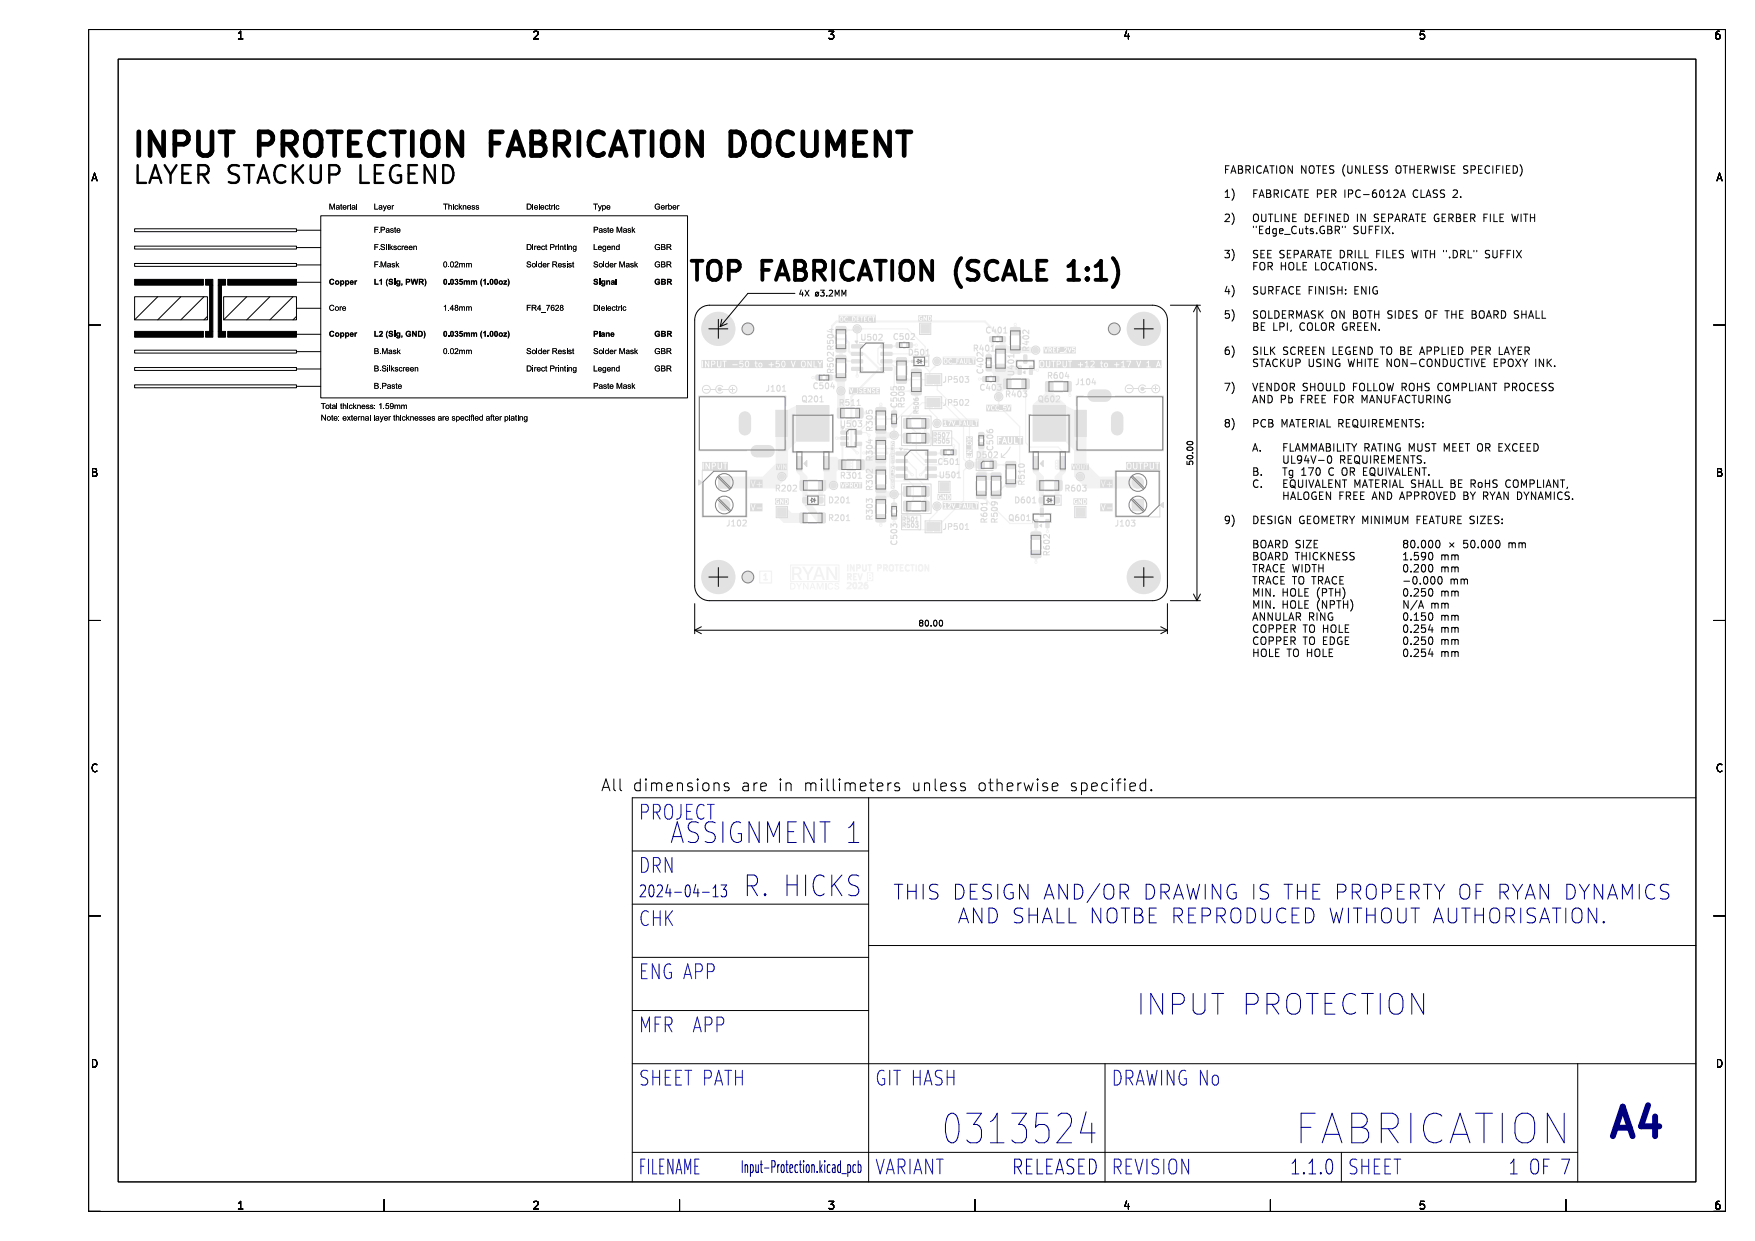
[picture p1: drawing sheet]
<svg xmlns="http://www.w3.org/2000/svg" width="297mm" height="210mm" viewBox="0 0 297 210" stroke-linecap="round" stroke-linejoin="round" font-family="sans-serif">
<defs><g id="words">
<g font-size="6.7" fill="#fff">
<text x="221.9" y="194">FABRICATION</text>
<text x="273" y="192.5">A4</text>
</g>
<g font-size="5.3" fill="#fff">
<text x="22" y="26.5">INPUT PROTECTION FABRICATION DOCUMENT</text>
<text x="163.5" y="194">0313524</text>
</g>
<text font-size="4.7" fill="#fff" x="194.5" y="171.8">INPUT PROTECTION</text>
<text font-size="4.3" fill="#fff" x="118.4" y="47.5">TOP FABRICATION (SCALE 1:1)</text>
<g font-size="4" fill="#fff">
<text x="22.3" y="31.1">LAYER STACKUP LEGEND</text>
<text x="117.1" y="143">ASSIGNMENT 1</text>
<text x="126.7" y="152">R. HICKS</text>
</g>
<text font-size="3.3" fill="#fff" x="108.6" y="154.3">THIS DESIGN AND/OR DRAWING IS THE PROPERTY OF RYAN DYNAMICSAND SHALL NOTBE REPRODUCED WITHOUT A</text>
<g font-size="2.7" fill="#fff">
<text x="99.5" y="133.9">All dimensions are in millimeters unless otherwise specified.</text>
<text x="108" y="138.5">PROJECT</text>
<text x="108" y="147.5">DRN</text>
<text x="108" y="156.5">CHK</text>
<text x="108" y="165.5">ENG APP</text>
<text x="108" y="174.5">MFR APP</text>
<text x="108" y="183.5">SHEET PATH</text>
<text x="148" y="183.5">GIT HASH</text>
<text x="188" y="183.5">DRAWING No</text>
<text x="148" y="198.8">VARIANT</text>
<text x="173.2" y="198.8">RELEASED</text>
<text x="188" y="198.8">REVISION</text>
<text x="218" y="198.8">1.1.0</text>
<text x="228" y="198.8">SHEET</text>
<text x="256.4" y="198.8">1 OF 7</text>
</g>
<g font-size="2" fill="#fff">
<text x="108" y="152">2024-04-13</text>
<text x="108" y="198.8">FILENAME</text>
</g>
<g font-size="1.7" fill="#fff">
<text x="40" y="6.6">1</text>
<text x="90" y="6.6">2</text>
<text x="140" y="6.6">3</text>
<text x="190" y="6.6">4</text>
<text x="240" y="6.6">5</text>
<text x="290" y="6.6">6</text>
<text x="207" y="29.3">FABRICATION NOTES (UNLESS OTHERWISE SPECIFIED)</text>
<text x="15.5" y="30.6">A</text>
<text x="207" y="33.4">1) FABRICATE PER IPC-6012A CLASS 2.</text>
<text x="290.5" y="30.6">A</text>
<text x="207" y="39.5">&quot;Edge_Cuts.GBR&quot; SUFFIX.</text>
<text x="207" y="37.4">2) OUTLINE DEFINED IN SEPARATE GERBER FILE WITH</text>
<text x="207" y="45.6">FOR HOLE LOCATIONS.</text>
<text x="207" y="43.6">3) SEE SEPARATE DRILL FILES WITH &quot;.DRL&quot; SUFFIX</text>
<text x="207" y="53.8">5) SOLDERMASK ON BOTH SIDES OF THE BOARD SHALL</text>
<text x="207" y="49.7">4) SURFACE FINISH: ENIG</text>
<text x="207" y="59.9">6) SILK SCREEN LEGEND TO BE APPLIED PER LAYER</text>
<text x="207" y="55.8">BE LPI, COLOR GREEN.</text>
<text x="207" y="62">STACKUP USING WHITE NON-CONDUCTIVE EPOXY INK.</text>
<text x="207" y="68.1">AND Pb FREE FOR MANUFACTURING</text>
<text x="207" y="66.1">7) VENDOR SHOULD FOLLOW ROHS COMPLIANT PROCESS</text>
<text x="207" y="76.3">A. FLAMMABILITY RATING MUST MEET OR EXCEED</text>
<text x="207" y="72.2">8) PCB MATERIAL REQUIREMENTS:</text>
<text x="15.5" y="80.6">B</text>
<text x="207" y="82.4">C. EQUIVALENT MATERIAL SHALL BE RoHS COMPLIANT,</text>
<text x="207" y="80.4">B. Tg 170 C OR EQUIVALENT.</text>
<text x="207" y="78.3">UL94V-0 REQUIREMENTS.</text>
<text x="290.5" y="80.6">B</text>
<text x="207" y="88.6">9) DESIGN GEOMETRY MINIMUM FEATURE SIZES:</text>
<text x="207" y="84.5">HALOGEN FREE AND APPROVED BY RYAN DYNAMICS.</text>
<text x="207" y="94.7">BOARD THICKNESS 1.590 mm</text>
<text x="207" y="92.7">BOARD SIZE 80.000 × 50.000 mm</text>
<text x="207" y="100.8">MIN. HOLE (PTH) 0.250 mm</text>
<text x="207" y="98.8">TRACE TO TRACE -0.000 mm</text>
<text x="207" y="96.7">TRACE WIDTH 0.200 mm</text>
<text x="207" y="107">COPPER TO HOLE 0.254 mm</text>
<text x="207" y="104.9">ANNULAR RING 0.150 mm</text>
<text x="207" y="102.9">MIN. HOLE (NPTH) N/A mm</text>
<text x="207" y="111.1">HOLE TO HOLE 0.254 mm</text>
<text x="207" y="109">COPPER TO EDGE 0.250 mm</text>
<text x="15.5" y="130.6">C</text>
<text x="290.5" y="130.6">C</text>
<text x="15.5" y="180.6">D</text>
<text x="290.5" y="180.6">D</text>
<text x="40" y="204.7">1</text>
<text x="90" y="204.7">2</text>
<text x="140" y="204.7">3</text>
<text x="190" y="204.7">4</text>
<text x="240" y="204.7">5</text>
<text x="290" y="204.7">6</text>
</g>
<g font-size="1.3" fill="#fff">
<text x="135.7" y="50.1">4X ø3.2MM</text>
<text x="154" y="60.1">D501</text>
<text x="201.9" y="78.7" transform="rotate(-90 201.9 78.7)">50.00</text>
<text x="155.6" y="106">80.00</text>
<text x="125.1" y="198.5">Input-Protection.kicad_pcb</text>
</g>
</g></defs>
<path d="M118.5 52.2l1-.5h.6h75a2.5 2.5 0 0 1 2.5 2.4v45a2.5 2.5 0 0 1-2.5 2.5h-75a2.5 2.5 0 0 1-2.5-2.5v-45a2.5 2.5 0 0 1 .9-1.9z" fill="none" stroke="#000" stroke-width=".17"/>
<g fill="#f2f2f2">
<path d="M140.2 98.7l.4-.1 .4 .2v.2l-.6-.2-.2 .3 .1 .3 .2 .2 .5-.2-.2 .3-.4 .1-.3-.3v-.4z" fill-rule="evenodd"/>
<path d="M135.9 98.6h.2l.6 1-.1-1h.2v1.2h-.2l-.5-1v1h-.2z" fill-rule="evenodd"/>
<path d="M137.4 98.6h.2l.4 1.2h-.2l-.1-.3h-.4l-.1 .3h-.2l.2-.5h.5l-.2-.5-.2 .5h-.1z" fill-rule="evenodd"/>
<path d="M141.3 98.7l.4-.1 .3 .2v.1l-.4-.1-.2 .1 .6 .4v.3l-.1 .1-.4 .1-.3-.2v-.2l.4 .2 .3-.1-.6-.4z" fill-rule="evenodd"/>
<path d="M133.7 98.6l.6 .1 .3 .2v.5l-.2 .3-.7 .1v-1h.2v.8l.4-.1 .2-.3-.2-.3-.6-.1z" fill-rule="evenodd"/>
<path d="M138.2 98.6h.3l.3 1 .3-1h.3v1.2h-.2v-1l-.3 1h-.2l-.3-1v1h-.2z" fill-rule="evenodd"/>
</g>
<path d="M133.8 95.6h8.2v2.8h-8.2z" fill="none" stroke="#f2f2f2" stroke-width=".17"/>
<g fill="#f2f2f2">
<path d="M139.6 98.6h.2v1.2h-.2z" fill-rule="evenodd"/>
<path d="M135.7 95.9h.4l.6 1.1 .6-1.1h.4l-.8 1.4v.8h-.3v-.8z" fill-rule="evenodd"/>
<path d="M134.1 95.9h1l.4 .3 .1 .6-.4 .4 .5 .9h-.4l-.4-.8h-.5v.8h-.3v-1.9h.3v.8h.7l.2-.4-.1-.2-.1-.2h-1z" fill-rule="evenodd"/>
<path d="M134.7 98.6h.2l.3 .6 .3-.6h.2l-.4 .7v.5h-.2v-.5z" fill-rule="evenodd"/>
<path d="M139.9 95.9h.4l1.1 1.8-.1-1.8h.4v2.2h-.4l-1.1-1.8v1.8h-.3z" fill-rule="evenodd"/>
<path d="M138.4 95.9h.4l.8 2.2h-.4l-.2-.5h-.9l-.2 .5h-.3l.3-.8h1l-.3-1.1-.4 1.1h-.3z" fill-rule="evenodd"/>
</g>
<g fill="none" stroke="#f2f2f2" stroke-width=".25">
<path d="M143.4 98.7l.4-.1 .2 .3-.6 .7h.6M143.5 95.6v1M144.5 98.6h.1a.53 .53 0 0 1 .4 .5 .53 .53 0 0 1-.4 .5 .66 .66 0 0 1-.1-1zM144.5 95.6v1l-.6-1v1M145 96.1h.5v-.4l-.5-.1v1M145.3 98.7l.4-.1 .2 .3-.6 .7h.6M146 95.6v.8l.2 .2h.3l.1-.2v-.8M146.8 98.6h-.3l-.2 .2v.6l.2 .2 .3-.1v-.5h-.3l-.2 .2M146.9 95.6h.6M147.2 95.6v1M148.6 96.1h.4l.1-.4-.5-.1v1M149.6 96.1h.4l.1-.4-.5-.1v1"/>
<path d="M149.8 96.1l.3 .5M150.7 95.6h.1a.33 .33 0 0 1 .4 .3v.4a.33 .33 0 0 1-.4 .3 .33 .33 0 0 1-.3-.3zM151.5 95.6h.5M151.8 95.6v1M152.4 96.1h.3M152.8 95.6h-.4v1h.4M153.8 95.7a.44 .44 0 0 0-.6 .4 .44 .44 0 0 0 .6 .4M154.1 95.6h.6M154.4 95.6v1M155 95.6v1M155.5 95.7l.2-.1a.33 .33 0 0 1 .4 .3v.4a.33 .33 0 0 1-.3 .3 .33 .33 0 0 1-.3-.3zM157.1 95.6v1l-.5-1v1"/>
</g>
<g fill="#f2f2f2">
<path d="M147.1 97.7h.3v.2l-.3 .1z" fill-rule="evenodd"/>
<path d="M147.1 97.2h.2v.2l-.2 .1z" fill-rule="evenodd"/>
<path d="M146.7 96.8h1.1v1.5h-1.1v-1.2h.1l.1 1.1h.5l.3-.3-.2-.8-.2-.1-.6 .1z" fill-rule="evenodd"/>
</g>
<path d="M129.3 98.1h.6M129.3 97.4l.3-.3v1M143.5 97.6h.4l.1-.4-.5-.1v1M143.7 97.6l.3 .5M144.5 97.6h.3M144.9 97.1h-.4v1h.4M145.2 97.1l.4 1 .3-1" fill="none" stroke="#f2f2f2" stroke-width=".25"/>
<path d="M128.6 96.7h2v1.9h-2z" fill="none" stroke="#f2f2f2" stroke-width=".2"/>
<g fill="#f2f2f2">
<path d="M157.7 64h.5v.5h-.5z" fill-rule="evenodd"/>
<path d="M157.7 67.9h.5v.5h-.5z" fill-rule="evenodd"/>
<path d="M157.7 88.9h.5v.5h-.5z" fill-rule="evenodd"/>
<path d="M156.3 61l.5-.1 .1 .4-.5 .1z" fill-rule="evenodd"/>
<path d="M154.2 61l.5-.1 .1 .4-.5 .1z" fill-rule="evenodd"/>
<path d="M156 84.8h1.2v1.7h-1.2z" fill-rule="evenodd"/>
<path d="M152.9 84.8h1.2v1.7h-1.2z" fill-rule="evenodd"/>
<path d="M159.2 76.1h.9v.9h-.9z" fill-rule="evenodd"/>
<path d="M160.9 76.1h1v.9h-1z" fill-rule="evenodd"/>
<path d="M174.8 77.3h.9v2.4h-.9z" fill-rule="evenodd"/>
<path d="M174.8 68.6h5.5v6.1h-5.5z" fill-rule="evenodd"/>
<path d="M179.4 77.3h.9v2.4h-.9z" fill-rule="evenodd"/>
<path d="M171 55.5h1.6v1.1h-1.6z" fill-rule="evenodd"/>
<path d="M171 58.6h1.6v1.1h-1.6z" fill-rule="evenodd"/>
<path d="M154.3 62.5h1.6v1.2h-1.6z" fill-rule="evenodd"/>
<path d="M154.3 65.6h1.6v1.2h-1.6z" fill-rule="evenodd"/>
<path d="M148.3 69h1.6v1.2h-1.6z" fill-rule="evenodd"/>
<path d="M148.3 72.1h1.6v1.2h-1.6z" fill-rule="evenodd"/>
<path d="M151.7 76.5h1.8l.1 .5h-.2h-1.7z" fill-rule="evenodd"/>
<path d="M151.7 77.8l1.8-.1 .1 .5-.2 .1h-1.7z" fill-rule="evenodd"/>
<path d="M151.7 79h1.8l.1 .5-.2 .1h-1.7z" fill-rule="evenodd"/>
<path d="M151.7 80.3h1.8l.1 .5-.2 .1-1.7-.1z" fill-rule="evenodd"/>
<path d="M156.6 80.3h1.8l.1 .5-.1 .1-1.7-.1z" fill-rule="evenodd"/>
<path d="M156.6 79h1.8l.1 .5-.1 .1h-1.7z" fill-rule="evenodd"/>
<path d="M156.6 77.8l1.8-.1 .1 .5-.1 .1h-1.7z" fill-rule="evenodd"/>
<path d="M156.6 76.5h1.8l.1 .5h-.1h-1.7z" fill-rule="evenodd"/>
<path d="M131.6 85.9h1.5v1.5h-1.5z" fill-rule="evenodd"/>
<path d="M165.3 83.2h1.6v1.1h-1.6z" fill-rule="evenodd"/>
<path d="M165.3 80.1h1.6v1.1h-1.6z" fill-rule="evenodd"/>
<path d="M144.8 69.1h1.2v1.6h-1.2z" fill-rule="evenodd"/>
<path d="M141.7 69.1h1.2v1.6h-1.2z" fill-rule="evenodd"/>
<path d="M151.8 60.6h1.6v1.1h-1.6z" fill-rule="evenodd"/>
<path d="M151.8 63.7h1.6v1.1h-1.6z" fill-rule="evenodd"/>
<path d="M131.3 69.4h2v4.5h-2z" fill-rule="evenodd"/>
</g>
<g fill="#f2f2f2">
<circle cx="175.3" cy="59.3" r=".5"/>
<circle cx="182.8" cy="80.6" r=".5"/>
<circle cx="151.3" cy="83.6" r=".5"/>
<circle cx="151.3" cy="73.6" r=".5"/>
<circle cx="126.6" cy="97.6" r=".5"/>
<circle cx="145.1" cy="55.6" r=".5"/>
</g>
<path d="M126.1 70.7v2M128.1 76.4h2" fill="none" stroke="#f2f2f2" stroke-width="2"/>
<g fill="#f2f2f2">
<circle cx="169" cy="67.2" r=".5"/>
<circle cx="158.6" cy="85.6" r=".5"/>
<circle cx="121.6" cy="55.7" r="2.85"/>
<circle cx="164.1" cy="78.7" r=".5"/>
<circle cx="142.3" cy="66.2" r=".5"/>
</g>
<g fill="#f2f2f2">
<path d="M165.7 74.9h.8v1h-.8z" fill-rule="evenodd"/>
<path d="M165.7 73.2h.8v.9h-.8z" fill-rule="evenodd"/>
<path d="M138.4 84.2h.8v.9h-.8z" fill-rule="evenodd"/>
<path d="M135.9 84.2h.8v.9h-.8z" fill-rule="evenodd"/>
<path d="M151.7 58h.9v.8h-.9z" fill-rule="evenodd"/>
<path d="M153.4 58h1v.8h-1z" fill-rule="evenodd"/>
<path d="M177 64.6h1.1v1.6h-1.1z" fill-rule="evenodd"/>
<path d="M180.1 64.6h1.1v1.6h-1.1z" fill-rule="evenodd"/>
<path d="M166.9 61.8h.8v.9h-.8z" fill-rule="evenodd"/>
<path d="M166.9 60.1h.8v.9h-.8z" fill-rule="evenodd"/>
<path d="M134.8 77.3h.9v2.4h-.9z" fill-rule="evenodd"/>
<path d="M134.8 68.6h5.5v6.1h-5.5z" fill-rule="evenodd"/>
<path d="M139.4 77.3h.9v2.4h-.9z" fill-rule="evenodd"/>
<path d="M139.8 63.5h1v.8h-1z" fill-rule="evenodd"/>
<path d="M138.1 63.5h1v.8h-1z" fill-rule="evenodd"/>
<path d="M175.4 81.3h1.2v1.7h-1.2z" fill-rule="evenodd"/>
<path d="M178.5 81.3h1.2v1.7h-1.2z" fill-rule="evenodd"/>
<path d="M148.3 82.1h1.5l.1 .2v.9l-.2 .2-1.4-.1-.1-.2z" fill-rule="evenodd"/>
<path d="M148.3 79h1.5l.1 .2v.9l-.2 .1h-1.4l-.1-.2z" fill-rule="evenodd"/>
<path d="M182.1 85.9h1.5v1.5h-1.5z" fill-rule="evenodd"/>
<path d="M181.9 69.4h2v4.5h-2z" fill-rule="evenodd"/>
</g>
<path d="M185.1 67h2M189.1 70.7v2" fill="none" stroke="#f2f2f2" stroke-width="2"/>
<g fill="#f2f2f2">
<path d="M152.9 73.3h1.2v1.7h-1.2z" fill-rule="evenodd"/>
<path d="M156 73.3h1.2v1.7h-1.2z" fill-rule="evenodd"/>
<path d="M121.6 80.7h1.9v1.9h-1.9z" fill-rule="evenodd"/>
<path d="M141.5 58.4h1.6v1.1h-1.6z" fill-rule="evenodd"/>
<path d="M141.5 55.3h1.6v1.1h-1.6z" fill-rule="evenodd"/>
<path d="M169.2 57h.9v.8h-.9z" fill-rule="evenodd"/>
<path d="M167.5 57h.9v.8h-.9z" fill-rule="evenodd"/>
<path d="M158.1 63.5h1v1.5h-1z" fill-rule="evenodd"/>
<path d="M156.8 63.5h1v1.5h-1z" fill-rule="evenodd"/>
<path d="M148.3 74h1.5l.1 .2v.9l-.2 .2-1.4-.1-.1-.2z" fill-rule="evenodd"/>
<path d="M148.3 77.1h1.6v1.2h-1.6z" fill-rule="evenodd"/>
<path d="M145 77.8h1.2v1.7h-1.2z" fill-rule="evenodd"/>
<path d="M141.9 77.8h1.2v1.7h-1.2z" fill-rule="evenodd"/>
<path d="M178.4 84.2h.8v.9h-.8z" fill-rule="evenodd"/>
<path d="M175.9 84.2h.8v.9h-.8z" fill-rule="evenodd"/>
<path d="M135.4 81.3h1.2v1.7h-1.2z" fill-rule="evenodd"/>
<path d="M138.5 81.3h1.2v1.7h-1.2z" fill-rule="evenodd"/>
<path d="M191.6 84.5h1.9v1.9h-1.9z" fill-rule="evenodd"/>
<path d="M158.1 67.4h1v1.5h-1z" fill-rule="evenodd"/>
<path d="M156.8 67.4h1v1.5h-1z" fill-rule="evenodd"/>
<path d="M156 70.8h1.2v1.7h-1.2z" fill-rule="evenodd"/>
<path d="M152.9 70.8h1.2v1.7h-1.2z" fill-rule="evenodd"/>
<path d="M168.1 63.7h.9v.9h-.9z" fill-rule="evenodd"/>
<path d="M166.3 63.7h1v.9h-1z" fill-rule="evenodd"/>
<path d="M159.1 81.7h1.5v1.4h-1.5z" fill-rule="evenodd"/>
<path d="M165.5 78h1v1.3h-1z" fill-rule="evenodd"/>
<path d="M167.6 78h1v1.3h-1z" fill-rule="evenodd"/>
<path d="M169.9 64.2h1.1v1.6h-1.1z" fill-rule="evenodd"/>
<path d="M173 64.2h1.1v1.6h-1.1z" fill-rule="evenodd"/>
<path d="M156 82.3h1.2v1.7h-1.2z" fill-rule="evenodd"/>
<path d="M152.9 82.3h1.2v1.7h-1.2z" fill-rule="evenodd"/>
<path d="M175.1 87.9h.6l-.1 1.4-.5-.1z" fill-rule="evenodd"/>
<path d="M177 87.9h.6l-.1 1.4-.5-.1z" fill-rule="evenodd"/>
<path d="M176.1 86l.5 .1v1.2l-.1 .1h-.5z" fill-rule="evenodd"/>
<path d="M167.8 80.1h1.6v1.1h-1.6z" fill-rule="evenodd"/>
<path d="M167.8 83.2h1.6v1.1h-1.6z" fill-rule="evenodd"/>
<path d="M144.1 58.4l1.8-.1 .1 .5-.1 .1h-1.7z" fill-rule="evenodd"/>
<path d="M144.1 59.6h1.8l.1 .5-.1 .1h-1.7z" fill-rule="evenodd"/>
<path d="M144.1 60.9h1.8l.1 .5h-.1h-1.7z" fill-rule="evenodd"/>
<path d="M144.1 62.2l1.8-.1 .1 .5-.1 .1h-1.7z" fill-rule="evenodd"/>
<path d="M149.1 62.2l1.8-.1 .1 .5-.2 .1h-1.7z" fill-rule="evenodd"/>
<path d="M149.1 60.9h1.8l.1 .5h-.2h-1.7z" fill-rule="evenodd"/>
<path d="M149.1 59.6h1.8l.1 .5-.2 .1h-1.7z" fill-rule="evenodd"/>
<path d="M149.1 58.4l1.8-.1 .1 .5-.2 .1h-1.7z" fill-rule="evenodd"/>
<path d="M172.3 62h.6l-.1 1.4-.5-.1z" fill-rule="evenodd"/>
<path d="M174.2 62h.6l-.1 1.4-.5-.1z" fill-rule="evenodd"/>
<path d="M173.3 60.1h.5v1.3l-.1 .1-.5-.1z" fill-rule="evenodd"/>
<path d="M142.3 72.9h1.2l.1 .5-1.2 .1z" fill-rule="evenodd"/>
<path d="M142.3 73.9h1.2l.1 .5h-1.2z" fill-rule="evenodd"/>
<path d="M142.3 74.8h1.2l.1 .5-1.2 .1z" fill-rule="evenodd"/>
<path d="M144.6 74.8h1.2l.1 .5-1.3 .1z" fill-rule="evenodd"/>
<path d="M144.6 72.9h1.2l.1 .5-1.3 .1z" fill-rule="evenodd"/>
<path d="M150.9 86.9h.8v.9h-.8z" fill-rule="evenodd"/>
<path d="M150.9 85.2h.8v.9h-.8z" fill-rule="evenodd"/>
<path d="M170.3 78.1h1.6v1.2h-1.6z" fill-rule="evenodd"/>
<path d="M170.3 81.2h1.6v1.2h-1.6z" fill-rule="evenodd"/>
<path d="M135.4 86.8h1.1v1.7h-1.1z" fill-rule="evenodd"/>
<path d="M138.5 86.8h1.1v1.7h-1.1z" fill-rule="evenodd"/>
<path d="M174.5 90.1h1.6v1.1h-1.6z" fill-rule="evenodd"/>
<path d="M174.5 93.2h1.6v1.1h-1.6z" fill-rule="evenodd"/>
<path d="M150.9 71.3h.8v.9h-.8z" fill-rule="evenodd"/>
<path d="M150.9 69.6h.8v.9h-.8z" fill-rule="evenodd"/>
<path d="M168.5 58.6h1.6v1.1h-1.6z" fill-rule="evenodd"/>
<path d="M168.5 61.7h1.6v1.1h-1.6z" fill-rule="evenodd"/>
<path d="M141.5 63.3h1.6v1.1h-1.6z" fill-rule="evenodd"/>
<path d="M141.5 60.2h1.6v1.1h-1.6z" fill-rule="evenodd"/>
<path d="M155.8 54.9h1.5v1.5h-1.5z" fill-rule="evenodd"/>
<path d="M148.3 87.1h1.5l.1 .2v.9l-.2 .2-1.4-.1-.1-.2z" fill-rule="evenodd"/>
<path d="M148.3 84h1.5l.1 .2v.9l-.2 .1h-1.4l-.1-.2z" fill-rule="evenodd"/>
<path d="M158.1 88.4h1v1.5h-1z" fill-rule="evenodd"/>
<path d="M156.8 88.4h1v1.5h-1z" fill-rule="evenodd"/>
</g>
<g fill="#f2f2f2">
<circle cx="122.6" cy="85.5" r="1"/>
<circle cx="121.6" cy="97.7" r="2.85"/>
<circle cx="132.3" cy="80.6" r=".5"/>
<circle cx="141.1" cy="82.2" r=".5"/>
<circle cx="188.6" cy="55.6" r=".5"/>
<circle cx="192.6" cy="81.7" r="1"/>
<circle cx="193.6" cy="55.7" r="2.85"/>
<circle cx="193.6" cy="97.7" r="2.85"/>
<circle cx="158.6" cy="71.6" r=".5"/>
<circle cx="126.6" cy="55.6" r=".5"/>
<circle cx="158.6" cy="61.2" r=".5"/>
<circle cx="144.1" cy="78.6" r=".28"/>
<circle cx="178.8" cy="78.6" r=".28"/>
<circle cx="178.8" cy="79.1" r=".28"/>
<circle cx="144.1" cy="79.1" r=".28"/>
<circle cx="144.1" cy="78.1" r=".28"/>
<circle cx="178.8" cy="78.1" r=".28"/>
<circle cx="146.2" cy="76.6" r=".28"/>
<circle cx="154.4" cy="80.3" r=".28"/>
<circle cx="155.8" cy="80.3" r=".28"/>
<circle cx="150.1" cy="76.6" r=".28"/>
<circle cx="145.1" cy="76.6" r=".27"/>
<circle cx="151.1" cy="77.3" r=".28"/>
<circle cx="167.1" cy="73.6" r=".28"/>
<circle cx="181.1" cy="66.9" r=".27"/>
<circle cx="137.6" cy="63.9" r=".27"/>
<circle cx="161.4" cy="75.4" r=".28"/>
<circle cx="168" cy="58.3" r=".28"/>
<circle cx="175.6" cy="62.7" r=".27"/>
<circle cx="149.1" cy="88.9" r=".28"/>
<circle cx="177.3" cy="90" r=".28"/>
<circle cx="151.1" cy="80.5" r=".27"/>
<circle cx="171.8" cy="54.9" r=".27"/>
<circle cx="141.6" cy="74.2" r=".27"/>
<circle cx="167.3" cy="59.4" r=".27"/>
<circle cx="175.3" cy="95.2" r=".28"/>
<circle cx="165.8" cy="64.1" r=".28"/>
<circle cx="151.3" cy="68.9" r=".28"/>
<circle cx="151.3" cy="88.4" r=".28"/>
<circle cx="145.1" cy="63.6" r=".27"/>
<circle cx="149.1" cy="68.4" r=".28"/>
<circle cx="146.6" cy="69.9" r=".28"/>
<circle cx="155.1" cy="58.4" r=".28"/>
<circle cx="147.1" cy="73.6" r=".28"/>
<circle cx="169" cy="68.7" r=".28"/>
</g>
<path d="M142.9 75.1l-.3 .4v3.2M145.2 75.1l.5 .5v3.1" fill="none" stroke="#f2f2f2" stroke-width=".3"/>
<g fill="none" stroke="#f2f2f2" stroke-width=".2">
<path d="M142.3 58.9v1.8M142.3 55.9h2.8M145 58.7l.1-3.1h8.5l3 3.1v2.5M150 59.9h4.3l3 3M152.2 58.6h-3.2l-.4 .4v2.4l.4 .4h2.1l.2 .2v3.4l.8 .8h3v1.5l-3.3 3.2h-4.3l-2.3 2.3M153.9 58.4h1.2M167.3 59.4v1.1M168 57.4h.1M168 57.4v1M171.8 54.9v1.2M137.6 63.9h1M142.3 69.9v2.7l.6 .6"/>
<path d="M142.7 61.2h2.4M145.1 62.4v1.3M145.2 73.2h.1M145.2 73.2h1.4l.5 .5v1.4l.7 .8h5.8l2.7 2.8h2.8l.6-.7v-1.5l-.2 .2h-2M145.4 69.9h1.2M149.1 68.4v1.2M150 61.2h2.1M151.3 68.9v1.1M151.3 71.8v1.9h1.7l.5 .4M152.5 64.2h.1h4.7M152.6 61.2h2.4l.1 1.9M152.6 78h1l1.5 1.5v1.3l1.5 1.5v3.4l.1 .1"/>
<path d="M152.6 76.7h-1.8l-.2 .2v4.1l.4 .4h2.8l.8 .8v2.4l-1.1 1.1v1.9l2.1 2h1.7v-1.7l1.3-1.3v-.9M156.6 71.6v2.5h4.7l1 1v4.6l-.9 .9h-3.9M157.3 64.2h.1M157.3 62.9v1.3M158.1 62.1h.1M158.6 71.6v-.9l-1.3-1.3v-1.3h-1.2l-2.6 2.6v.9l1.6 1.6v3.3l1.5 1.5h.9M158.6 61.2v.5l-1.3 1.2M158.6 68.1h1l3.5 3.5v6l1 1.1M158.7 64.2l-.1 1.8 5.5 5.4v7.3M161.4 75.5v1M164.1 78.7l-1 1v5l-4.5 4.4M165.8 64.2h1"/>
<path d="M167.1 73.7h-1M167.2 62.1l.1 .2M168.1 78.7h3M169 67.2v1.4l3.6 3.6v8.9l-.7 .7h-1.5l-1.8 2M173.6 65v9.9l.7 .8h4.8l.8 .7v2.1M174.5 62.6h1.1M180.7 65.4l.4 .4v1.1M149.1 87.7v1.2M151.1 80.6h1.5M151.3 87.4v1M152.6 80.6h.1M153.5 83.1l-.5 .5h-1.7v2.1"/>
<path d="M166.1 83.8l4.8 4.8h4.5l-.1 2.1M175.3 93.7v1.4M177.3 88.6v1.4"/>
</g>
<path d="M169.7 57.4l-3-3h-25.1l-.8 .8v1.4l.8 .8h1.5l.5 .6v1.4l.5 .5h2.2l2.5 2.5M141.6 74.1h1.3M146.2 76.7h3.9M148.8 62.4l-4.7 4.8v8.5l1 1M148.8 62.4h1.2M151.1 77.3v1.4l.5 .6h1.7l1.1 1.1M157.5 79.3h-.7l-1 1.1" fill="none" stroke="#f2f2f2" stroke-width=".35"/>
<g fill="#f2f2f2">
<path d="M144.1 55.8l.3-.1 .4-.5 .3 .5-.1 .4-.9-.2z" fill-rule="evenodd"/>
<path d="M178.7 77.8h.7v1.7h-.6l-.3-.2v-1.2z" fill-rule="evenodd"/>
<path d="M145.1 59.9l.9-.3 .4 .2-.5 .4z" fill-rule="evenodd"/>
<path d="M170.2 81.5l.9 .3 .1 .6-.7-.1-.7 .2-.1-.1z" fill-rule="evenodd"/>
<path d="M143.8 61.1l.4-.2 .8 .3-.8 .2-.4-.2z" fill-rule="evenodd"/>
<path d="M144.8 62.7l.3-.3 .3 .3-.2 .3h-.2z" fill-rule="evenodd"/>
<path d="M154.3 58l.6 .3v.2l-.3 .1-.3 .2-.4-.4z" fill-rule="evenodd"/>
<path d="M146 69.3l.2 .3 .4 .2v.2a.59 .59 0 0 0-.5 .5l-.7-.6z" fill-rule="evenodd"/>
<path d="M156.6 71.7l.6 .7-.3 .2-.2 .6h-.2a.93 .93 0 0 0-.5-.8z" fill-rule="evenodd"/>
<path d="M174.8 68.6h5.5l1.6 .8h1.9l.1 9.1 2.1 2.1 6.5 .1v1.9h-8.7l-2-2v-4.4l-1.5-1.5-5.5-.1z" fill-rule="evenodd"/>
<path d="M145 78.1l.3-.3h1l.7-.7h2.2l.7 .7v1.8l-.6 .6h-2.3l-.7-.7h-1l-.3-.3z" fill-rule="evenodd"/>
<path d="M168.6 78.1l.3 .3 .3 .2v.1l-.4 .2-.2 .3-.5-.5z" fill-rule="evenodd"/>
<path d="M151.6 83.2l.7 .4v.1l-.7 .4-.3-.5z" fill-rule="evenodd"/>
<path d="M150.9 87.8l.4-.4 .5 .4-.3 .2-.1 .4h-.2z" fill-rule="evenodd"/>
<path d="M175.2 89.4h.2a.72 .72 0 0 0 .6 .6l-.7 .6-.6-.6 .3-.2z" fill-rule="evenodd"/>
<path d="M145.3 55.2l.8 .4v.1l-.8 .4-.2-.5z" fill-rule="evenodd"/>
<path d="M148.8 62.2l.3-.1 .9 .3-.9 .3-.3-.1z" fill-rule="evenodd"/>
<path d="M154.9 61.8h.2a.73 .73 0 0 0 .6 .7l-.6 .6-.7-.6 .3-.2z" fill-rule="evenodd"/>
<path d="M171.7 81.2a.43 .43 0 0 0 .6 .1l.2 .1-.6 .8-.8-.4z" fill-rule="evenodd"/>
<path d="M142.2 59.5h.2a.72 .72 0 0 0 .6 .6l-.7 .6-.6-.6 .3-.2z" fill-rule="evenodd"/>
<path d="M148.8 68.5h.5l-.1 .4h-.2z" fill-rule="evenodd"/>
<path d="M167.5 57.8l.5-.4 .4 .4-.2 .2-.1 .4-.2-.1-.1-.3z" fill-rule="evenodd"/>
<path d="M152.9 82.7l.6 .5-.5 .8-.8-.3v-.1l.2-.1a.89 .89 0 0 0 .5-.8z" fill-rule="evenodd"/>
<path d="M148.3 82.5l.4-.4h1l.2 .3v.6l.2 .1 1.2 .1v.9h-1.2l-.2 .2v.7l-.3 .2h-1l-.4-.4z" fill-rule="evenodd"/>
<path d="M165.8 64.1l.3-.1 .3-.3 .4 .5-.4 .4-.2-.2-.4-.2z" fill-rule="evenodd"/>
<path d="M157.6 76.7l.8-.2 .4 .1v.2l-.4 .2z" fill-rule="evenodd"/>
<path d="M154.4 66.8l.7-.6 .6 .6-.3 .2-.2 .5h-.2a.72 .72 0 0 0-.6-.7z" fill-rule="evenodd"/>
<path d="M148.3 72.5l.4-.4h1l.2 .3v.6l.2 .2h1.2v.9l-1.2 .1-.2 .2v.6l-.3 .2h-1l-.4-.4z" fill-rule="evenodd"/>
<path d="M139.4 77.4l2.1-.1 .6 .5h2.1l.2 .3v1.1l-.3 .3h-2.2l-.3 .3-.1 2.3-.5 .5-1 .1-.7 .7v1.6l-.2 .1-.5 .1-.3-.3v-.7l.2-.2v-2.4l.2-.3h.5l.2-.2z" fill-rule="evenodd"/>
<path d="M179.4 77.3l.9 .1v2.5l-.5 .6v2.3l-.5 .5v1.7l-.2 .1h-.5l-.3-.3v-.6l.2-.2v-3.3l.9-1z" fill-rule="evenodd"/>
<path d="M144 59.6l.5 .1 .6-.1v.3l-1 .1-.3-.2z" fill-rule="evenodd"/>
<path d="M152.2 73.6l.8-.3 .5 .8-.6 .5-.2-.5-.5-.4z" fill-rule="evenodd"/>
<path d="M174.5 62.6l.3-.2 .3 .2v.1l-.3 .2z" fill-rule="evenodd"/>
<path d="M174.8 77.4h.9v2.3l1 1v3.3l.1 .2v.7l-.2 1.1v1.3l-.2 .1h-.3l-.1-.1-.2-3.9-.4-.5v-2.4l-.6-.6z" fill-rule="evenodd"/>
<path d="M156.6 83.2l.6 .7-.3 .2-.2 .6h-.2a.93 .93 0 0 0-.5-.8z" fill-rule="evenodd"/>
<path d="M151.1 80.3l.5 .2v.1l-.5 .2z" fill-rule="evenodd"/>
<path d="M180.7 65.4l.6 .6-.1 .9-.2-.1a.82 .82 0 0 0-.8-.5z" fill-rule="evenodd"/>
<path d="M150 58.6l.9-.3 .4 .2v.2l-.4 .2z" fill-rule="evenodd"/>
<path d="M151.3 79.2l.2-.2 .4 .1 .7-.1v.3l-1 .1z" fill-rule="evenodd"/>
<path d="M156.3 77.9l.4-.2 .8 .3-.9 .1z" fill-rule="evenodd"/>
<path d="M157.2 73.5l.3 .4 .4 .2v.2a.68 .68 0 0 0-.6 .5l-.7-.7z" fill-rule="evenodd"/>
<path d="M151.2 69h.2l.1 .4 .3 .2-.5 .4-.4-.3 .2-.3z" fill-rule="evenodd"/>
<path d="M151.3 80.5l.4-.2 .9 .3-.9 .2-.4-.2z" fill-rule="evenodd"/>
<path d="M153.5 85.7l.6 .7-.3 .2-.2 .6h-.2a.96 .96 0 0 0-.5-.8z" fill-rule="evenodd"/>
<path d="M156.5 72.6h.2a.97 .97 0 0 0 .5 .8l-.6 .7-.6-.7 .3-.2z" fill-rule="evenodd"/>
<path d="M151.3 76.6l.4-.1 .9 .2-.9 .3-.4-.2z" fill-rule="evenodd"/>
<path d="M177.1 64.6h.8l.4 .3v1.7l2 1.8v.2h-5.5l.1-.2 1.9-1.8v-1.7z" fill-rule="evenodd"/>
<path d="M166.1 83.8l.8-.1v.5l.3 .6-.1 .1-.5-.3-.8-.2z" fill-rule="evenodd"/>
<path d="M175.4 88.6l.2 .7-.2 .3h-.2l-.1-.4z" fill-rule="evenodd"/>
<path d="M153.5 66.1a.97 .97 0 0 0 .9-.5l.7 .6-.7 .6-.3-.3-.6-.2z" fill-rule="evenodd"/>
<path d="M144.7 55.9l.4-.2 .4 .2-.3 .7h-.2z" fill-rule="evenodd"/>
<path d="M169.5 78.6l.1-.1a.9 .9 0 0 0 .8-.4l.7 .6-.8 .6-.3-.4-.5-.2z" fill-rule="evenodd"/>
<path d="M149 68.4h.2l.2 .4 .3 .2-.6 .6-.7-.6 .4-.2z" fill-rule="evenodd"/>
<path d="M145 58h.2l.2 .3-.3 .3-.3-.3z" fill-rule="evenodd"/>
<path d="M149 88.4h.2l.1 .4h-.5z" fill-rule="evenodd"/>
<path d="M141.7 59.6l.6-.6 .6 .6-.3 .2-.2 .4h-.2a.72 .72 0 0 0-.5-.6z" fill-rule="evenodd"/>
<path d="M140 63.5h1.5l.1-.2h1.3l.3 .2v.7l-.2 .2v5.7l-.3 .6h-.7l-.3-.6v-5.3l-.5-.4-1.3-.1-.1-.1v-.5z" fill-rule="evenodd"/>
<path d="M151.2 87.9h.2l.2 .4h-.5z" fill-rule="evenodd"/>
<path d="M145 58h.2l.2 .3-.3 .3-.3-.3z" fill-rule="evenodd"/>
<path d="M156.2 81.8l.8 .5-.4 .8-.6-.6a.43 .43 0 0 0 .1-.6z" fill-rule="evenodd"/>
<path d="M152.6 79.3h1l.3 .3-.3 .3-.5-.3h-.5z" fill-rule="evenodd"/>
<path d="M157.6 80.5l.8-.2 .4 .2v.1l-.4 .2z" fill-rule="evenodd"/>
<path d="M151 61.1a.96 .96 0 0 0 .9-.6l.7 .6-.7 .7-.3-.4-.6-.2z" fill-rule="evenodd"/>
<path d="M156.5 84.1h.2a.97 .97 0 0 0 .5 .8l-.6 .7-.6-.7 .3-.2z" fill-rule="evenodd"/>
<path d="M167.2 59.5h.2l.1 .4 .3 .2-.5 .4-.4-.3 .2-.3z" fill-rule="evenodd"/>
<path d="M144.7 55.9l.4-.2 .4 .2-.3 .7h-.2z" fill-rule="evenodd"/>
<path d="M150 61.1l.9-.2 .4 .2v.1l-.4 .2z" fill-rule="evenodd"/>
<path d="M151.1 69h.5l-.2 .4h-.2z" fill-rule="evenodd"/>
<path d="M131.6 86l1.5-.1 .9 .9h2.6v1.6l-4 .1-1-1.1z" fill-rule="evenodd"/>
<path d="M137.6 63.8l.3-.1 .3-.2 .4 .4-.4 .4-.2-.2-.4-.1z" fill-rule="evenodd"/>
<path d="M150.9 83.9l.4-.3 .4 .3-.3 .7h-.2z" fill-rule="evenodd"/>
<path d="M153.5 71.6l.7-.2 .1 .6 .4 .7-.2 .1-.5-.3h-.5z" fill-rule="evenodd"/>
<path d="M168.3 83.1l.7-.2 .5-.3 .1 .1-.2 .6v.5l-.8-.1z" fill-rule="evenodd"/>
<path d="M167 61.8l3.1-.1 .4 .2h2l.4 .3v.8l-.4 .3h-1l-.4 .5-.1 1.8-.2 .2h-.7l-.6 .5-.1 .8-.8 .1-.1-.2v-2.1l-.4-.5v-1.1l-.5-.5h-.5l-.2-.2v-.6z" fill-rule="evenodd"/>
<path d="M151.6 73.2l.7 .4v.1l-.7 .4-.3-.5z" fill-rule="evenodd"/>
<path d="M145 63.1h.2l.1 .5h-.5z" fill-rule="evenodd"/>
<path d="M165.6 75.1l.3-.3 .5 .1 .2 .2v4.3l.6 .7h2l.2 .2v.6l-.4 .3h-3.5l-.2-.3v-.8l.3-.4v-.3l-.3-.2-1.2-.1v-.9l1-.1 .5-.4z" fill-rule="evenodd"/>
<path d="M146 69.8l.5-.2v.6l-.5-.2z" fill-rule="evenodd"/>
<path d="M148.4 88.3l.7-.6 .6 .6-.3 .2-.2 .4h-.2a.65 .65 0 0 0-.6-.6z" fill-rule="evenodd"/>
<path d="M159.2 76.9l.5-.3 .4 .3-.2 .2-.1 .4h-.2l-.1-.3z" fill-rule="evenodd"/>
<path d="M151.2 58.5l.3-.1 .2-.4 .5 .4-.4 .5-.6-.2z" fill-rule="evenodd"/>
<path d="M151.2 72.7h.2l.3 .7-.4 .3-.4-.3z" fill-rule="evenodd"/>
<path d="M152.6 64.2l.7-.6 .2 .4 .6 .2v.1a.97 .97 0 0 0-.8 .6z" fill-rule="evenodd"/>
<path d="M173.6 65l.6 .7-.3 .2-.2 .6h-.2a.93 .93 0 0 0-.6-.8z" fill-rule="evenodd"/>
<path d="M150.9 72.1l.4-.3 .5 .4-.3 .2-.1 .4h-.2z" fill-rule="evenodd"/>
<path d="M169.4 57h.5l.2 .1 .1 1.1 .4 .4h1.8l.3 .1h2.4l.2 .2-.1 .8h-6.5l-.2-.2v-.8l.1-.1h.4l.2-.2v-1.1z" fill-rule="evenodd"/>
<path d="M137.6 63.6l.5 .2v.2l-.5 .2z" fill-rule="evenodd"/>
<path d="M158.7 76.6l.3-.1 .2-.3 .5 .3-.4 .5-.6-.2z" fill-rule="evenodd"/>
<path d="M141.6 73.9l.5 .1v.3l-.5 .1z" fill-rule="evenodd"/>
<path d="M142.3 55.8l.7-.6 .3 .4 .5 .2v.1a.94 .94 0 0 0-.8 .6z" fill-rule="evenodd"/>
<path d="M142.3 60.7l.9-.4a.84 .84 0 0 0 .6 .8v.1l-.9 .2z" fill-rule="evenodd"/>
<path d="M166.4 73.2l.6 .4v.1l-.3 .2-.2 .2-.4-.4z" fill-rule="evenodd"/>
<path d="M148.7 58.7l.4-.3 .9 .2-.8 .3z" fill-rule="evenodd"/>
<path d="M153.1 70.8l.8-.6 .1 .2a.35 .35 0 0 0 .1 .5l-.6 .7z" fill-rule="evenodd"/>
<path d="M174.8 88.5l.3-.2 .3 .3-.3 .3-.3-.2z" fill-rule="evenodd"/>
<path d="M152.6 61.1l.7-.6 .2 .4 .6 .2v.1a.93 .93 0 0 0-.8 .6z" fill-rule="evenodd"/>
<path d="M152.6 78l1-.1 .2 .3-.4 .1z" fill-rule="evenodd"/>
<path d="M134.8 77.4h.9v2.3l1 1v3.3l.1 .2v.5l1.6 2.1h.9l.4 .2v1.2l-.3 .3h-1l-2.6-3.3v-1.8l-.4-.6v-2.3l-.6-.6z" fill-rule="evenodd"/>
<path d="M174.7 94.4l.6-.6 .6 .6-.3 .2-.2 .4h-.2a.71 .71 0 0 0-.5-.6z" fill-rule="evenodd"/>
<path d="M158.2 85.9l.4-.2 .4 .2-.3 .7h-.2z" fill-rule="evenodd"/>
<path d="M151.2 84.6h.2l.1 .4 .3 .3-.5 .3-.4-.3 .2-.2z" fill-rule="evenodd"/>
<path d="M150 59.9l.9-.3 .4 .2v.2l-.4 .2z" fill-rule="evenodd"/>
<path d="M171.2 55.4l.3-.1 .2-.4h.2a.59 .59 0 0 0 .6 .5l-.7 .6z" fill-rule="evenodd"/>
<path d="M156.5 60.7h.2l.1 .2-.2 .2-.2-.1z" fill-rule="evenodd"/>
<path d="M156.3 79.6l.3-.3h.9l.1 .3h-.6l-.5 .3z" fill-rule="evenodd"/>
<path d="M131.3 69.5v-.1a4 4 0 0 0 3.5-.8h5.5v6l-5.4 .1-1.5 1.5-.1 4.5-2.1 1.9h-8.6v-1.9l6.5-.1 2.2-2.1z" fill-rule="evenodd"/>
<path d="M177.3 88.6l.2 .6-.1 .4h-.2l-.2-.4z" fill-rule="evenodd"/>
<path d="M153.4 84.8h.6l.6-.3-.2 .6-.2 .8-.7-.3z" fill-rule="evenodd"/>
<path d="M161.3 75.6h.2l.1 .3 .2 .2-.4 .4-.5-.3 .3-.2z" fill-rule="evenodd"/>
<path d="M158.1 61.3l.5-.1 .2 .4-.5 .5-.1-.2 .1-.2z" fill-rule="evenodd"/>
</g>
<g fill="#fff">
<circle cx="144.1" cy="78.7" r=".13"/>
<circle cx="178.8" cy="78.7" r=".13"/>
<circle cx="178.8" cy="79.1" r=".12"/>
<circle cx="144.1" cy="79.1" r=".12"/>
<circle cx="144.1" cy="78.2" r=".13"/>
<circle cx="178.8" cy="78.2" r=".13"/>
<circle cx="146.2" cy="76.6" r=".13"/>
<circle cx="154.4" cy="80.3" r=".12"/>
<circle cx="155.8" cy="80.3" r=".12"/>
<circle cx="150.1" cy="76.6" r=".13"/>
<circle cx="145.1" cy="76.7" r=".12"/>
<circle cx="151.1" cy="77.3" r=".12"/>
<circle cx="167.1" cy="73.6" r=".12"/>
<circle cx="181.1" cy="66.9" r=".12"/>
<circle cx="137.6" cy="63.9" r=".13"/>
<circle cx="161.4" cy="75.4" r=".12"/>
<circle cx="168" cy="58.4" r=".13"/>
<circle cx="175.6" cy="62.6" r=".13"/>
<circle cx="149.1" cy="88.9" r=".12"/>
<circle cx="177.3" cy="90" r=".13"/>
<circle cx="151.1" cy="80.6" r=".12"/>
<circle cx="171.8" cy="54.9" r=".12"/>
<circle cx="141.6" cy="74.1" r=".13"/>
<circle cx="167.3" cy="59.4" r=".12"/>
<circle cx="175.3" cy="95.1" r=".13"/>
<circle cx="165.8" cy="64.1" r=".12"/>
<circle cx="151.3" cy="68.9" r=".12"/>
<circle cx="151.3" cy="88.4" r=".13"/>
<circle cx="145.1" cy="63.7" r=".12"/>
<circle cx="149.1" cy="68.4" r=".12"/>
<circle cx="146.6" cy="69.9" r=".13"/>
<circle cx="155.1" cy="58.4" r=".13"/>
<circle cx="147.1" cy="73.6" r=".13"/>
<circle cx="169" cy="68.6" r=".13"/>
<circle cx="132.3" cy="86.6" r=".35"/>
</g>
<path d="M126.1 70.7v2M128.1 76.4h2M132.3 70.4v2.5" fill="none" stroke="#fff" stroke-width="1"/>
<g fill="#fff">
<circle cx="121.6" cy="55.6" r="1.6"/>
<circle cx="182.8" cy="86.6" r=".35"/>
</g>
<path d="M182.9 70.4v2.5M185.1 67h2M189.1 70.7v2" fill="none" stroke="#fff" stroke-width="1"/>
<g fill="#fff">
<circle cx="122.6" cy="81.7" r=".55"/>
<circle cx="122.6" cy="85.5" r=".55"/>
<circle cx="121.6" cy="97.7" r="1.6"/>
<circle cx="192.6" cy="85.5" r=".55"/>
<circle cx="192.6" cy="81.7" r=".55"/>
<circle cx="193.6" cy="55.6" r="1.6"/>
<circle cx="193.6" cy="97.7" r="1.6"/>
<circle cx="159.8" cy="82.4" r=".35"/>
<circle cx="156.6" cy="55.6" r=".35"/>
</g>
<g fill="#e2e2e2">
<path d="M157.8 63.5h.3v1.5h-.3z" fill-rule="evenodd"/>
<path d="M157.8 67.4h.3v1.5h-.3z" fill-rule="evenodd"/>
<path d="M157.8 88.4h.3v1.5h-.3z" fill-rule="evenodd"/>
<path d="M156.3 60.9h.6v.5h-.6z" fill-rule="evenodd"/>
<path d="M154.2 60.9h.6v.5h-.6z" fill-rule="evenodd"/>
<path d="M156 84.8h1.2v1.7h-1.2z" fill-rule="evenodd"/>
<path d="M152.9 84.8h1.2v1.7h-1.2z" fill-rule="evenodd"/>
<path d="M159.2 76.1h1v.9h-1z" fill-rule="evenodd"/>
<path d="M160.9 76.1h1v.9h-1z" fill-rule="evenodd"/>
<path d="M174.8 77.3h1v2.5l-1-.1z" fill-rule="evenodd"/>
<path d="M174.8 68.6h5.6v6.1h-5.6z" fill-rule="evenodd"/>
<path d="M179.4 77.3h1l-.1 2.5-1-.1z" fill-rule="evenodd"/>
<path d="M171 55.4h1.7v1.3h-1.7z" fill-rule="evenodd"/>
<path d="M171 58.5h1.7v1.3h-1.7z" fill-rule="evenodd"/>
<path d="M154.2 62.5h1.7v1.2h-1.7z" fill-rule="evenodd"/>
<path d="M154.2 65.6h1.7v1.2h-1.7z" fill-rule="evenodd"/>
<path d="M148.2 69h1.7v1.2h-1.7z" fill-rule="evenodd"/>
<path d="M148.2 72.1h1.7v1.2h-1.7z" fill-rule="evenodd"/>
<path d="M151.6 76.4h1.9l.1 .6-.2 .1h-1.7l-.1-.2z" fill-rule="evenodd"/>
<path d="M151.6 77.7h1.9l.1 .6-.2 .1h-1.7l-.1-.2z" fill-rule="evenodd"/>
<path d="M151.6 79l1.9-.1 .1 .6-.2 .1h-1.7l-.1-.1z" fill-rule="evenodd"/>
<path d="M151.6 80.3l1.9-.1 .1 .6-.2 .1h-1.7l-.1-.2z" fill-rule="evenodd"/>
<path d="M156.6 80.3l1.9-.1 .1 .6-.2 .1h-1.8l-.1-.2z" fill-rule="evenodd"/>
<path d="M156.6 79l1.9-.1 .1 .6-.2 .1h-1.8l-.1-.1z" fill-rule="evenodd"/>
<path d="M156.6 77.7h1.9l.1 .6-.2 .1h-1.8l-.1-.2z" fill-rule="evenodd"/>
<path d="M156.6 76.4h1.9l.1 .6-.2 .1h-1.8l-.1-.2z" fill-rule="evenodd"/>
<path d="M131.5 85.9h1.6v1.5h-1.6z" fill-rule="evenodd"/>
<path d="M165.2 83.1h1.7v1.3h-1.7z" fill-rule="evenodd"/>
<path d="M165.2 80h1.7v1.3h-1.7z" fill-rule="evenodd"/>
<path d="M144.8 69.1h1.2v1.6h-1.2z" fill-rule="evenodd"/>
<path d="M141.7 69.1h1.2v1.6h-1.2z" fill-rule="evenodd"/>
<path d="M151.7 60.5h1.7v1.3h-1.7z" fill-rule="evenodd"/>
<path d="M151.7 63.6h1.7v1.3h-1.7z" fill-rule="evenodd"/>
<path d="M131.2 69.4h2.1v4.5h-2.1z" fill-rule="evenodd"/>
</g>
<g fill="#e2e2e2">
<circle cx="175.3" cy="59.3" r=".55"/>
<circle cx="182.8" cy="80.6" r=".55"/>
<circle cx="151.3" cy="83.6" r=".55"/>
<circle cx="151.3" cy="73.6" r=".55"/>
<circle cx="126.6" cy="97.7" r="1"/>
<circle cx="145.1" cy="55.7" r=".55"/>
</g>
<path d="M126.1 70.7v2M128.1 76.4h2" fill="none" stroke="#e2e2e2" stroke-width="2.1"/>
<g fill="#e2e2e2">
<circle cx="169" cy="67.2" r=".55"/>
<circle cx="158.6" cy="85.7" r=".55"/>
<circle cx="121.6" cy="55.7" r="2.9"/>
<circle cx="164.1" cy="78.7" r=".55"/>
<circle cx="142.3" cy="66.1" r=".55"/>
</g>
<g fill="#e2e2e2">
<path d="M165.6 74.9h.9v1h-.9z" fill-rule="evenodd"/>
<path d="M165.6 73.2h.9v1h-.9z" fill-rule="evenodd"/>
<path d="M138.3 84.2h1v.9h-1z" fill-rule="evenodd"/>
<path d="M135.8 84.2h1v.9h-1z" fill-rule="evenodd"/>
<path d="M151.7 58h1v.8h-1z" fill-rule="evenodd"/>
<path d="M153.4 58h1v.8h-1z" fill-rule="evenodd"/>
<path d="M176.9 64.6h1.3v1.6h-1.3z" fill-rule="evenodd"/>
<path d="M180 64.6h1.3v1.6h-1.3z" fill-rule="evenodd"/>
<path d="M166.9 61.8h.9v1h-.9z" fill-rule="evenodd"/>
<path d="M166.9 60h.9v1h-.9z" fill-rule="evenodd"/>
<path d="M134.8 77.3h1v2.5l-1-.1z" fill-rule="evenodd"/>
<path d="M134.8 68.6h5.6v6.1h-5.6z" fill-rule="evenodd"/>
<path d="M139.4 77.3h1l-.1 2.5-1-.1z" fill-rule="evenodd"/>
<path d="M139.8 63.5h1v.8h-1z" fill-rule="evenodd"/>
<path d="M138.1 63.5h1v.8h-1z" fill-rule="evenodd"/>
<path d="M175.4 81.3h1.2v1.7h-1.2z" fill-rule="evenodd"/>
<path d="M178.5 81.3h1.2v1.7h-1.2z" fill-rule="evenodd"/>
<path d="M148.2 82.1h1.7v1.2h-1.7z" fill-rule="evenodd"/>
<path d="M148.2 79h1.7v1.2h-1.7z" fill-rule="evenodd"/>
<path d="M182 85.9h1.6v1.5h-1.6z" fill-rule="evenodd"/>
<path d="M181.8 69.4h2.1v4.5h-2.1z" fill-rule="evenodd"/>
</g>
<path d="M185.1 67h2M189.1 70.7v2" fill="none" stroke="#e2e2e2" stroke-width="2.1"/>
<g fill="#e2e2e2">
<path d="M152.9 73.3h1.2v1.7h-1.2z" fill-rule="evenodd"/>
<path d="M156 73.3h1.2v1.7h-1.2z" fill-rule="evenodd"/>
<path d="M121.6 80.7h1.9v1.9h-1.9z" fill-rule="evenodd"/>
<path d="M141.5 58.3h1.7v1.3h-1.7z" fill-rule="evenodd"/>
<path d="M141.5 55.2h1.7v1.3h-1.7z" fill-rule="evenodd"/>
<path d="M169.2 57h1v.8h-1z" fill-rule="evenodd"/>
<path d="M167.4 57h1.1v.8h-1.1z" fill-rule="evenodd"/>
<path d="M158.1 63.5h1.1v1.5h-1.1z" fill-rule="evenodd"/>
<path d="M156.8 63.5h1.1v1.5h-1.1z" fill-rule="evenodd"/>
<path d="M148.2 74h1.7v1.2h-1.7z" fill-rule="evenodd"/>
<path d="M148.2 77.1h1.7v1.2h-1.7z" fill-rule="evenodd"/>
<path d="M145 77.8h1.2v1.7h-1.2z" fill-rule="evenodd"/>
<path d="M141.9 77.8h1.2v1.7h-1.2z" fill-rule="evenodd"/>
<path d="M178.3 84.2h1v.9h-1z" fill-rule="evenodd"/>
<path d="M175.8 84.2h1v.9h-1z" fill-rule="evenodd"/>
<path d="M135.4 81.3h1.2v1.7h-1.2z" fill-rule="evenodd"/>
<path d="M138.5 81.3h1.2v1.7h-1.2z" fill-rule="evenodd"/>
<path d="M191.6 84.5h1.9v1.9h-1.9z" fill-rule="evenodd"/>
<path d="M158.1 67.4h1.1l-.1 1.5h-1z" fill-rule="evenodd"/>
<path d="M156.8 67.4h1.1l-.1 1.5h-1z" fill-rule="evenodd"/>
<path d="M156 70.8h1.2v1.7h-1.2z" fill-rule="evenodd"/>
<path d="M152.9 70.8h1.2v1.7h-1.2z" fill-rule="evenodd"/>
<path d="M168 63.7h1.1v.9h-1.1z" fill-rule="evenodd"/>
<path d="M166.3 63.7h1v.9h-1z" fill-rule="evenodd"/>
<path d="M159 81.6h1.6v1.6h-1.6z" fill-rule="evenodd"/>
<path d="M165.5 78h1.1v1.3h-1.1z" fill-rule="evenodd"/>
<path d="M167.5 78h1.1v1.3h-1.1z" fill-rule="evenodd"/>
<path d="M169.8 64.1h1.3v1.7h-1.3z" fill-rule="evenodd"/>
<path d="M172.9 64.1h1.3v1.7h-1.3z" fill-rule="evenodd"/>
<path d="M156 82.3h1.2v1.7h-1.2z" fill-rule="evenodd"/>
<path d="M152.9 82.3h1.2v1.7h-1.2z" fill-rule="evenodd"/>
<path d="M175.1 87.9l.4-.1 .2 .1v1.3l-.1 .2-.6-.1z" fill-rule="evenodd"/>
<path d="M177 87.9l.4-.1 .2 .1v1.3l-.1 .2-.6-.1z" fill-rule="evenodd"/>
<path d="M176 86l.5-.1 .2 .1v1.3l-.1 .2-.6-.1z" fill-rule="evenodd"/>
<path d="M167.7 80h1.7v1.3h-1.7z" fill-rule="evenodd"/>
<path d="M167.7 83.1h1.7v1.3h-1.7z" fill-rule="evenodd"/>
<path d="M144.1 58.3h1.9l.1 .6-.2 .1-1.8-.1-.1-.1z" fill-rule="evenodd"/>
<path d="M144.1 59.6l1.9-.1 .1 .6-.2 .1h-1.8l-.1-.1z" fill-rule="evenodd"/>
<path d="M144.1 60.9l1.9-.1 .1 .6-.2 .1h-1.8l-.1-.2z" fill-rule="evenodd"/>
<path d="M144.1 62.1h1.9l.1 .6-.2 .1h-1.8l-.1-.2z" fill-rule="evenodd"/>
<path d="M149 62.1h1.9l.1 .6-.1 .1h-1.8l-.1-.2z" fill-rule="evenodd"/>
<path d="M149 60.9l1.9-.1 .1 .6-.1 .1h-1.8l-.1-.2z" fill-rule="evenodd"/>
<path d="M149 59.6l1.9-.1 .1 .6-.1 .1h-1.8l-.1-.1z" fill-rule="evenodd"/>
<path d="M149 58.3h1.9l.1 .6-.1 .1-1.8-.1-.1-.1z" fill-rule="evenodd"/>
<path d="M172.3 61.9h.4l.2 .1v1.3l-.1 .1-.6-.1z" fill-rule="evenodd"/>
<path d="M174.2 61.9h.4l.2 .1v1.3l-.1 .1-.6-.1z" fill-rule="evenodd"/>
<path d="M173.2 60h.5l.2 .1v1.3l-.1 .1h-.6z" fill-rule="evenodd"/>
<path d="M142.3 72.9h1.2l.1 .5-.1 .1h-1.2l-.1-.1z" fill-rule="evenodd"/>
<path d="M142.3 73.9l1.2-.1 .1 .6-.1 .1h-1.2l-.1-.2z" fill-rule="evenodd"/>
<path d="M142.3 74.8h1.2l.1 .5-.1 .2-1.2-.1-.1-.1z" fill-rule="evenodd"/>
<path d="M144.5 74.8h1.3l.1 .5-.2 .2-1.1-.1-.1-.1z" fill-rule="evenodd"/>
<path d="M144.5 72.9h1.3l.1 .5-.2 .1h-1.1l-.1-.1z" fill-rule="evenodd"/>
<path d="M150.9 86.9h.9v1h-.9z" fill-rule="evenodd"/>
<path d="M150.9 85.1h.9v1.1h-.9z" fill-rule="evenodd"/>
<path d="M170.2 78.1h1.7v1.2h-1.7z" fill-rule="evenodd"/>
<path d="M170.2 81.2h1.7v1.2h-1.7z" fill-rule="evenodd"/>
<path d="M135.3 86.8h1.3v1.7h-1.3z" fill-rule="evenodd"/>
<path d="M138.4 86.8h1.3v1.7h-1.3z" fill-rule="evenodd"/>
<path d="M174.5 90h1.7v1.3h-1.7z" fill-rule="evenodd"/>
<path d="M174.5 93.1h1.7v1.3h-1.7z" fill-rule="evenodd"/>
<path d="M150.9 71.3h.9v1h-.9z" fill-rule="evenodd"/>
<path d="M150.9 69.5h.9v1h-.9z" fill-rule="evenodd"/>
<path d="M168.5 58.5h1.7v1.3h-1.7z" fill-rule="evenodd"/>
<path d="M168.5 61.6h1.7v1.3h-1.7z" fill-rule="evenodd"/>
<path d="M141.5 63.2h1.7v1.3h-1.7z" fill-rule="evenodd"/>
<path d="M141.5 60.1h1.7v1.3h-1.7z" fill-rule="evenodd"/>
<path d="M155.8 54.9h1.6v1.5h-1.6z" fill-rule="evenodd"/>
<path d="M148.2 87.1h1.7v1.2h-1.7z" fill-rule="evenodd"/>
<path d="M148.2 84h1.7v1.2h-1.7z" fill-rule="evenodd"/>
<path d="M158.1 88.4h1.1v1.5h-1.1z" fill-rule="evenodd"/>
<path d="M156.8 88.4h1.1v1.5h-1.1z" fill-rule="evenodd"/>
<path d="M156.3 61l.5-.1 .1 .4-.5 .1z" fill-rule="evenodd"/>
<path d="M154.2 61l.5-.1 .1 .4-.5 .1z" fill-rule="evenodd"/>
<path d="M156 84.8h1.2v1.7h-1.2z" fill-rule="evenodd"/>
<path d="M152.9 84.8h1.2v1.7h-1.2z" fill-rule="evenodd"/>
<path d="M159.2 76.1h.9v.9h-.9z" fill-rule="evenodd"/>
<path d="M160.9 76.1h1v.9h-1z" fill-rule="evenodd"/>
<path d="M174.8 77.3h.9v2.4h-.9z" fill-rule="evenodd"/>
<path d="M174.8 68.6h5.5v6.1h-5.5z" fill-rule="evenodd"/>
<path d="M179.4 77.3h.9v2.4h-.9z" fill-rule="evenodd"/>
<path d="M171 55.5h1.6v1.1h-1.6z" fill-rule="evenodd"/>
<path d="M171 58.6h1.6v1.1h-1.6z" fill-rule="evenodd"/>
<path d="M154.3 62.5h1.6v1.2h-1.6z" fill-rule="evenodd"/>
<path d="M154.3 65.6h1.6v1.2h-1.6z" fill-rule="evenodd"/>
<path d="M148.3 69h1.6v1.2h-1.6z" fill-rule="evenodd"/>
<path d="M148.3 72.1h1.6v1.2h-1.6z" fill-rule="evenodd"/>
<path d="M151.7 76.5h1.8l.1 .5h-.2h-1.7z" fill-rule="evenodd"/>
<path d="M151.7 77.8l1.8-.1 .1 .5-.2 .1h-1.7z" fill-rule="evenodd"/>
<path d="M151.7 79h1.8l.1 .5-.2 .1h-1.7z" fill-rule="evenodd"/>
<path d="M151.7 80.3h1.8l.1 .5-.2 .1-1.7-.1z" fill-rule="evenodd"/>
<path d="M156.6 80.3h1.8l.1 .5-.1 .1-1.7-.1z" fill-rule="evenodd"/>
<path d="M156.6 79h1.8l.1 .5-.1 .1h-1.7z" fill-rule="evenodd"/>
<path d="M156.6 77.8l1.8-.1 .1 .5-.1 .1h-1.7z" fill-rule="evenodd"/>
<path d="M156.6 76.5h1.8l.1 .5h-.1h-1.7z" fill-rule="evenodd"/>
<path d="M165.3 83.2h1.6v1.1h-1.6z" fill-rule="evenodd"/>
<path d="M165.3 80.1h1.6v1.1h-1.6z" fill-rule="evenodd"/>
<path d="M144.8 69.1h1.2v1.6h-1.2z" fill-rule="evenodd"/>
<path d="M141.7 69.1h1.2v1.6h-1.2z" fill-rule="evenodd"/>
<path d="M151.8 60.6h1.6v1.1h-1.6z" fill-rule="evenodd"/>
<path d="M151.8 63.7h1.6v1.1h-1.6z" fill-rule="evenodd"/>
<path d="M165.7 74.9h.8v1h-.8z" fill-rule="evenodd"/>
<path d="M165.7 73.2h.8v.9h-.8z" fill-rule="evenodd"/>
<path d="M138.4 84.2h.8v.9h-.8z" fill-rule="evenodd"/>
<path d="M135.9 84.2h.8v.9h-.8z" fill-rule="evenodd"/>
<path d="M151.7 58h.9v.8h-.9z" fill-rule="evenodd"/>
<path d="M153.4 58h1v.8h-1z" fill-rule="evenodd"/>
<path d="M177 64.6h1.1v1.6h-1.1z" fill-rule="evenodd"/>
<path d="M180.1 64.6h1.1v1.6h-1.1z" fill-rule="evenodd"/>
<path d="M166.9 61.8h.8v.9h-.8z" fill-rule="evenodd"/>
<path d="M166.9 60.1h.8v.9h-.8z" fill-rule="evenodd"/>
<path d="M134.8 77.3h.9v2.4h-.9z" fill-rule="evenodd"/>
<path d="M134.8 68.6h5.5v6.1h-5.5z" fill-rule="evenodd"/>
<path d="M139.4 77.3h.9v2.4h-.9z" fill-rule="evenodd"/>
<path d="M139.8 63.5h1v.8h-1z" fill-rule="evenodd"/>
<path d="M138.1 63.5h1v.8h-1z" fill-rule="evenodd"/>
<path d="M175.4 81.3h1.2v1.7h-1.2z" fill-rule="evenodd"/>
<path d="M178.5 81.3h1.2v1.7h-1.2z" fill-rule="evenodd"/>
<path d="M148.3 82.1h1.5l.1 .2v.9l-.2 .2-1.4-.1-.1-.2z" fill-rule="evenodd"/>
<path d="M148.3 79h1.5l.1 .2v.9l-.2 .1h-1.4l-.1-.2z" fill-rule="evenodd"/>
<path d="M152.9 73.3h1.2v1.7h-1.2z" fill-rule="evenodd"/>
<path d="M156 73.3h1.2v1.7h-1.2z" fill-rule="evenodd"/>
<path d="M141.5 58.4h1.6v1.1h-1.6z" fill-rule="evenodd"/>
<path d="M141.5 55.3h1.6v1.1h-1.6z" fill-rule="evenodd"/>
<path d="M169.2 57h.9v.8h-.9z" fill-rule="evenodd"/>
<path d="M167.5 57h.9v.8h-.9z" fill-rule="evenodd"/>
<path d="M148.3 74h1.5l.1 .2v.9l-.2 .2-1.4-.1-.1-.2z" fill-rule="evenodd"/>
<path d="M148.3 77.1h1.6v1.2h-1.6z" fill-rule="evenodd"/>
<path d="M145 77.8h1.2v1.7h-1.2z" fill-rule="evenodd"/>
<path d="M141.9 77.8h1.2v1.7h-1.2z" fill-rule="evenodd"/>
<path d="M178.4 84.2h.8v.9h-.8z" fill-rule="evenodd"/>
<path d="M175.9 84.2h.8v.9h-.8z" fill-rule="evenodd"/>
<path d="M135.4 81.3h1.2v1.7h-1.2z" fill-rule="evenodd"/>
<path d="M138.5 81.3h1.2v1.7h-1.2z" fill-rule="evenodd"/>
<path d="M156 70.8h1.2v1.7h-1.2z" fill-rule="evenodd"/>
<path d="M152.9 70.8h1.2v1.7h-1.2z" fill-rule="evenodd"/>
<path d="M168.1 63.7h.9v.9h-.9z" fill-rule="evenodd"/>
<path d="M166.3 63.7h1v.9h-1z" fill-rule="evenodd"/>
<path d="M165.5 78h1v1.3h-1z" fill-rule="evenodd"/>
<path d="M167.6 78h1v1.3h-1z" fill-rule="evenodd"/>
<path d="M169.9 64.2h1.1v1.6h-1.1z" fill-rule="evenodd"/>
<path d="M173 64.2h1.1v1.6h-1.1z" fill-rule="evenodd"/>
<path d="M156 82.3h1.2v1.7h-1.2z" fill-rule="evenodd"/>
<path d="M152.9 82.3h1.2v1.7h-1.2z" fill-rule="evenodd"/>
<path d="M175.1 87.9h.6l-.1 1.4-.5-.1z" fill-rule="evenodd"/>
<path d="M177 87.9h.6l-.1 1.4-.5-.1z" fill-rule="evenodd"/>
<path d="M176.1 86l.5 .1v1.2l-.1 .1h-.5z" fill-rule="evenodd"/>
<path d="M167.8 80.1h1.6v1.1h-1.6z" fill-rule="evenodd"/>
<path d="M167.8 83.2h1.6v1.1h-1.6z" fill-rule="evenodd"/>
<path d="M144.1 58.4l1.8-.1 .1 .5-.1 .1h-1.7z" fill-rule="evenodd"/>
<path d="M144.1 59.6h1.8l.1 .5-.1 .1h-1.7z" fill-rule="evenodd"/>
<path d="M144.1 60.9h1.8l.1 .5h-.1h-1.7z" fill-rule="evenodd"/>
<path d="M144.1 62.2l1.8-.1 .1 .5-.1 .1h-1.7z" fill-rule="evenodd"/>
<path d="M149.1 62.2l1.8-.1 .1 .5-.2 .1h-1.7z" fill-rule="evenodd"/>
<path d="M149.1 60.9h1.8l.1 .5h-.2h-1.7z" fill-rule="evenodd"/>
<path d="M149.1 59.6h1.8l.1 .5-.2 .1h-1.7z" fill-rule="evenodd"/>
<path d="M149.1 58.4l1.8-.1 .1 .5-.2 .1h-1.7z" fill-rule="evenodd"/>
<path d="M172.3 62h.6l-.1 1.4-.5-.1z" fill-rule="evenodd"/>
<path d="M174.2 62h.6l-.1 1.4-.5-.1z" fill-rule="evenodd"/>
<path d="M173.3 60.1h.5v1.3l-.1 .1-.5-.1z" fill-rule="evenodd"/>
<path d="M142.3 72.9h1.2l.1 .5-1.2 .1z" fill-rule="evenodd"/>
<path d="M142.3 73.9h1.2l.1 .5h-1.2z" fill-rule="evenodd"/>
<path d="M142.3 74.8h1.2l.1 .5-1.2 .1z" fill-rule="evenodd"/>
<path d="M144.6 74.8h1.2l.1 .5-1.3 .1z" fill-rule="evenodd"/>
<path d="M144.6 72.9h1.2l.1 .5-1.3 .1z" fill-rule="evenodd"/>
<path d="M150.9 86.9h.8v.9h-.8z" fill-rule="evenodd"/>
<path d="M150.9 85.2h.8v.9h-.8z" fill-rule="evenodd"/>
<path d="M170.3 78.1h1.6v1.2h-1.6z" fill-rule="evenodd"/>
<path d="M170.3 81.2h1.6v1.2h-1.6z" fill-rule="evenodd"/>
<path d="M135.4 86.8h1.1v1.7h-1.1z" fill-rule="evenodd"/>
<path d="M138.5 86.8h1.1v1.7h-1.1z" fill-rule="evenodd"/>
<path d="M174.5 90.1h1.6v1.1h-1.6z" fill-rule="evenodd"/>
<path d="M174.5 93.2h1.6v1.1h-1.6z" fill-rule="evenodd"/>
<path d="M150.9 71.3h.8v.9h-.8z" fill-rule="evenodd"/>
<path d="M150.9 69.6h.8v.9h-.8z" fill-rule="evenodd"/>
<path d="M168.5 58.6h1.6v1.1h-1.6z" fill-rule="evenodd"/>
<path d="M168.5 61.7h1.6v1.1h-1.6z" fill-rule="evenodd"/>
<path d="M141.5 63.3h1.6v1.1h-1.6z" fill-rule="evenodd"/>
<path d="M141.5 60.2h1.6v1.1h-1.6z" fill-rule="evenodd"/>
<path d="M148.3 87.1h1.5l.1 .2v.9l-.2 .2-1.4-.1-.1-.2z" fill-rule="evenodd"/>
<path d="M148.3 84h1.5l.1 .2v.9l-.2 .1h-1.4l-.1-.2z" fill-rule="evenodd"/>
</g>
<g fill="#e2e2e2">
<circle cx="122.6" cy="85.5" r="1.05"/>
<circle cx="121.6" cy="97.7" r="2.9"/>
<circle cx="132.3" cy="80.6" r=".55"/>
<circle cx="141.1" cy="82.2" r=".55"/>
<circle cx="188.6" cy="55.7" r="1"/>
<circle cx="192.6" cy="81.7" r="1.05"/>
<circle cx="193.6" cy="55.7" r="2.9"/>
<circle cx="193.6" cy="97.7" r="2.9"/>
<circle cx="158.6" cy="71.6" r=".55"/>
<circle cx="126.6" cy="55.7" r="1"/>
<circle cx="158.6" cy="61.2" r=".55"/>
</g>
<path d="M192.8 65.3l.6-.2 .5 .2 .1 .1-.2 .1-.3-.3-.4 .1-.2 .2-.1 .3v.3l.3 .2 .4 .1 .3-.3 .2 .1-.1 .1-.6 .3-.5-.3-.2-.5z" fill-rule="evenodd" fill="#dbdbdb"/>
<path d="M169.5 76.7v.7M152.6 87.1h3.2v2.5h-3.2z" fill="none" stroke="#dbdbdb" stroke-width=".17"/>
<g fill="#dbdbdb">
<path d="M195.2 65.7h.8v.2h-.8z" fill-rule="evenodd"/>
<path d="M193.6 65.7h1.3v.2h-1.3z" fill-rule="evenodd"/>
<path d="M120.2 65.8h.9v.2h-.9z" fill-rule="evenodd"/>
<path d="M124 65.5h.1v.8h-.1z" fill-rule="evenodd"/>
<path d="M195.5 65.4h.2v.8h-.2z" fill-rule="evenodd"/>
<path d="M191.8 65.7h.8v.2h-.8z" fill-rule="evenodd"/>
<circle cx="121.8" cy="65.9" r=".35"/>
</g>
<path d="M171 75.7a4.2 4.2 0 0 1-1.5 1.7" fill="none" stroke="#dbdbdb" stroke-width=".17"/>
<g fill="#dbdbdb">
<path d="M121.3 65.3l.5-.2 .5 .2 .1 .1-.1 .1-.4-.2-.4 .1-.2 .2-.1 .3 .1 .3 .3 .2h.3l.4-.2 .1 .1-.1 .1-.5 .2-.5-.2-.3-.6z" fill-rule="evenodd"/>
<circle cx="193.3" cy="65.8" r=".35"/>
</g>
<path d="M152.6 81.9h5v5h-5z" fill="none" stroke="#dbdbdb" stroke-width=".17"/>
<path d="M123.7 65.8h.7v.2h-.7z" fill-rule="evenodd" fill="#dbdbdb"/>
<path d="M152.6 70.4h5v5h-5z" fill="none" stroke="#dbdbdb" stroke-width=".17"/>
<g fill="#dbdbdb">
<path d="M190.6 65.3l.5-.2 .5 .1 .2 .6-.2 .5-.5 .3-.5-.3-.3-.5h.2l.2 .5 .4 .1 .4-.2 .2-.4-.2-.4-.4-.2-.4 .1-.2 .5h-.2z" fill-rule="evenodd"/>
<path d="M190.7 65.7h.8v.2h-.8z" fill-rule="evenodd"/>
</g>
<path d="M157.8 72.9h3.3v2.5h-3.3z" fill="none" stroke="#dbdbdb" stroke-width=".17"/>
<g fill="#dbdbdb">
<path d="M119.2 65.8h.7v.2h-.7z" fill-rule="evenodd"/>
<path d="M122 65.8h1.3v.2h-1.3z" fill-rule="evenodd"/>
</g>
<path d="M169.5 77.4h.6" fill="none" stroke="#dbdbdb" stroke-width=".17"/>
<g fill="#dbdbdb">
<path d="M170 74.3l.1 .3h-.2z"/>
<path d="M196 61.3l.2 .4h-.3z"/>
<path d="M195.1 65.3l.5-.2 .5 .2 .2 .5-.1 .5-.6 .3-.5-.3-.3-.5h.2l.2 .5 .4 .1 .4-.2 .2-.4-.2-.4-.4-.2-.4 .1-.2 .5h-.2z" fill-rule="evenodd"/>
<path d="M119 65.3l.5-.2 .6 .2 .2 .6-.2 .5-.6 .2-.5-.2-.2-.5h.2l.2 .4 .3 .2 .4-.2 .2-.4-.1-.4-.5-.2-.3 .1-.2 .5h-.2z" fill-rule="evenodd"/>
<path d="M123.5 65.3l.5-.2 .6 .2 .2 .6-.2 .5-.6 .2-.5-.2-.2-.5h.2l.2 .4 .3 .2 .4-.2 .2-.4-.1-.4-.5-.2-.3 .1-.2 .5h-.2z" fill-rule="evenodd"/>
<path d="M126.3 61.2h.1a.43 .43 0 0 1 .3 .4 .43 .43 0 0 1-.4 .4l-.1-.3z" fill-rule="evenodd"/>
<path d="M128.5 61.6h.3v.4h-.3z" fill-rule="evenodd"/>
<path d="M132.4 61.2h.1a.48 .48 0 0 1 0 .8l-.1-.3z" fill-rule="evenodd"/>
<path d="M135.8 61.2l.4 .1v.5l-.2 .2-.3-.1v-.5z" fill-rule="evenodd"/>
<path d="M120.5 61.2h.4v.3l-.4 .1z" fill-rule="evenodd"/>
<path d="M118.7 60.9h20.6v1.4h-20.6v-1.2h.1l.1 1.1 .1-1.1h.3l.1 1.1 .1-.8 .5 .8v-1.1h.4v1.1l.1-.5h.3l.3-.2-.1-.4h.4v.8l.1 .2 .3 .1 .3-.3v-.8h.2l.2 .1 .1 1 .1-.5h2.1v-.1l-2.1 .1v-.1l2.5 .1 .1-.1h.4v.4h-.6l.5 .2 .2-.3-.1-.4h.4l.1 .6 .3 .1 .2-.3 .1-.5h.9l.1 .1v.5l.2 .2 .2-.1-.2-.1v-.4h.4v.3l.2 .3 .4-.1v-.4l1.4 .1 .1 .4 .1-.4 .4-.1-.4-.1 .7 .1 .2-.1h.3v.4h-.5l.4 .2 .3-.3-.1-.4h.3l.1 .5 .3 .2 .2-.1 .1-.4-.1-.6h1l.4 1.1 .3-.8h1l.1 .6 .4 .2 .3-.2 .1-.2-.2-.7h.4v1h.2v-.7l.5 .8 .1-1.1h.3v1l.5 .1 .1-.2h-.5v-.9h.6l.3 .6v.5l.1-.5 .4-.6h-.2l-.2 .4-.3-.5h-1.2l-.1 .8-.5-.8h-.9l-.2 .2-.1 .2h-1l.1-.3-.1-.1-.3 .9-.3-.9h-1.4l-.2 .2-.1 .3h-.3l-.5-.1v-.2h.5v-.2h-.5l-.1 .6h-.7l-.1-.3-.1 .3-.3 .1h-1.1v-.2l-.2-.1h-.3l-.1 .2h-.4v-.1l.2-.1h-.2l-.1-.4-.1 .4h-.1h-.9l-.2-.3-.2-.1-.2 .2-.1 .3-.8-.1v-.2l.5-.1-.6-.1-.1 .6h-2.4v-.4h.2v-.2h-.9l-.1 .9-.3 .1-.1-.1-.1-.9h-1.5v.8l-.5-.8-.7 .1z" fill-rule="evenodd"/>
<path d="M186.2 81.2h2.1v1.3h-2.1v-1.1h.1l.4 1 .2-.4h.8v.4l.1-.4h.4l-.4-.1v-.4l-.1 .4-.8 .1 .2-.6-.1-.1-.3 .8-.3-.8-.2 .1z" fill-rule="evenodd"/>
<path d="M186.2 85.2h2.1v1.3h-2.1v-1.1h.1l.4 1 .2-.4h1.3h-1.3l.1-.7-.3 .9-.3-.9-.2 .1z" fill-rule="evenodd"/>
<path d="M168.7 73.8h4.4v1.4h-4.4v-1.2h.1l.1 1.1 .1-.1h.6l.1 .1 .1-.3h.3l.2 .3h.1l-.3-1.1h.5v.9l.2 .2 .5-.1v-1h.3v1.1h.6v-.2h-.4v-.9l.7 .1 .1 .9 .1 .1v-1l.3-.1-.1-.1h-1.2l-.1 .1-.4-.1-.1 .9-.2 .1-.1-.1-.1-.8h-.6l-.1-.1-.4 1.1h-.6v-.4l.4-.1-.1-.1h-.3v-.3h.4l.1-.1-.6-.1-.2 .1z" fill-rule="evenodd"/>
<path d="M126.9 81.2h2.2v1.3h-2.2v-1.1h.1l.4 1 .3-.4h.7l.1 .4 .1-.4h.3l-.3-.1-.1-.4-.1 .4-.7 .1 .2-.6-.1-.1-.4 .8-.2-.8-.3 .1z" fill-rule="evenodd"/>
<path d="M190.9 78.5l.1-.1 .3 .1v.5l-.1 .3-.3-.1z" fill-rule="evenodd"/>
<path d="M193.7 78.4l.4 .1v.2l-.4 .1z" fill-rule="evenodd"/>
<path d="M190.6 78.2h5.7v1.3h-5.7v-.8h.1v.5l.1 .2h.4l.2-.1 .1-.6-.2-.3h.5v.8l.2 .2h.4l.1-.2v-.9l.5 .1v1l.1-1h.5l.1 1v-.4l.4-.1 .2-.2-.1-.3h.4v.8l.2 .2h.4l.1-.2v-.9l.5 .1 .1 1v-1h.3l-1-.1-.1 .8-.2 .2-.2-.2v-.8h-2.3l-.1 .8-.3 .2-.1-.2v-.8h-.9l-.4 .4z" fill-rule="evenodd"/>
<path d="M120.6 78.4l.4 .1v.2l-.4 .1z" fill-rule="evenodd"/>
<path d="M118.8 78.2h4.4v1.3h-4.4v-1.1h.1l.1 1 .1-1h.3l.1 1 .1-.8 .4 .8h.1v-1h.4v1h.1v-.4l.5-.2 .1-.3-.1-.1h.4v.8l.2 .2h.2l.3-.2v-.9l.4 .1 .1 1 .1-1h.3l-1-.1-.1 .8-.3 .2-.1-.2-.1-.8h-1.5v.8l-.5-.8-.7 .1z" fill-rule="evenodd"/>
<path d="M126.9 85.2h2.1v1.3h-2.1v-1.1h.2l.3 1 .2-.4h1.3h-1.3l.2-.7-.4 .9-.2-.9-.3 .1z" fill-rule="evenodd"/>
<path d="M176.2 61.2l.3 .1 .1 .5-.2 .2-.3-.1v-.5z" fill-rule="evenodd"/>
<path d="M187 61.6h.3v.4h-.3z" fill-rule="evenodd"/>
<path d="M179 61.2h.3l.1 .3-.4 .1z" fill-rule="evenodd"/>
<path d="M175.8 60.9h20.8v1.4h-20.8v-.9h.1l.1 .6 .1 .1 .3 .1 .3-.2v-.6l-.1-.3h.4v.8l.1 .2h.5l.1-.2v-.8l.5 .1 .1 1 .1-1 .2-.1h.2l.1 1.1 .1-.1v-.4l.5-.1v-.3l-.1-.2h.4v.8l.3 .3h.2l.2-.3v-.8l.5 .1 .1 1 .1-.5 1.6 .1 .1 .4v-.4l.4-.1-.4-.1v-.2l.8 .1 .2-.2v.7h-.3v.2h1.6v-.2h-.5l.5-.6h1l.1 .1v.5l.2 .2 .2-.1-.2-.1-.1-.4h.4v.3l.3 .3 .3-.1 .1-.4 1.4 .1 .1 .4 .1-.4 .3-.1-.3-.1v-.2l.7 .1 .2-.2v.7h-.2l-.1 .1 .7 .1v-.2h-.2v-.9l1.1 .1-.4 1 .5-1.1h.9l.4 1.1 .3-.8 1.1 .1 .2-.2v.7h-.3l.1 .2h1.6l.2-.3h.3l.1 .3 .1-.1-.4-1.1-.4 1.1-1.2-.1v-1l-.4 .4h-1l.1-.3-.1-.1-.3 .9-.3-.9h-2.3l-.4 .4h-.6l-.2-.1v.3l-1.4 .1-.3-.3h-.3l-.1 .2h-.4v-.1l.3-.1h-.3v-.4l-.1 .4h-.1h-1l-.1-.3-.3-.1-.3 .2h.5l.1 .1v.2l-.6 .6h-.2l-.3-.1-.1-1-.3 .4h-.7l-.1-.1v.3l-.4 .1h-1.2v-.5h.2v-.2h-.9l-.1 .9-.1 .1-.3-.1-.1-.9h-2.3v.9l-.3 .1-.1-.1-.1-.9h-.9l-.4 .4z" fill-rule="evenodd"/>
</g>
<g fill="none" stroke="#dbdbdb" stroke-width=".17">
<path d="M153.9 59.1a.5 .5 0 0 1 .6 .5 .5 .5 0 0 1-.6 .5zM155.4 59.1h-.5l-.1 .5 .5-.1 .1 .5-.2 .1-.4-.1M155.9 59.2l.1-.1a.53 .53 0 0 1 .4 .5 .53 .53 0 0 1-.4 .5 .67 .67 0 0 1-.1-.9zM156.7 59.4l.3-.3v1M173.2 56.9a.48 .48 0 0 1 .5-.1 .48 .48 0 0 1 .4 .4 .49 .49 0 0 1-.6 .3 .49 .49 0 0 1-.4-.5zM173.4 57.9h.7M173.6 59.3v-.5h-.4l-.1 .5h1M173.8 57.7v.6l-.7-.2M174.1 58.7l-.5 .4M174.1 55.9v.6l-.7-.6-.3 .2 .1 .3M146.6 69.5v.4l.5 .1-.1-.5h.5l.1 .1-.1 .4M146.6 71.9v-.6l.4 .3 .1-.2h.4l.1 .1-.1 .4"/>
<path d="M146.7 70.5a.48 .48 0 0 1 .6-.2 .48 .48 0 0 1 .3 .5 .59 .59 0 0 1-1-.2zM147.1 72.8v-.4l-.4-.1-.1 .5h1M147.6 72.3l-.5 .3M154.7 67.4l.1 .3 .5 .1 .1-.2-.1-.2h-.3l-.1 .2 .2 .2M154.7 68.8v.4h.3v-.4h.3v.4M154.7 68.2a.37 .37 0 0 1 .4-.2 .37 .37 0 0 1 .3 .4 .37 .37 0 0 1-.5 .1 .37 .37 0 0 1-.2-.3zM155 69.9v-.3l-.3-.1v.4h.7M155.4 69.5l-.4 .2M156.7 60.1h.6M159.1 79.9v.8l.2 .2h.2l.2-.2v-.8M159.4 77.7a.44 .44 0 0 0-.6 .4 .44 .44 0 0 0 .6 .4M160.4 77.6h-.5l-.1 .5 .5-.1 .1 .5-.2 .1-.4-.1"/>
<path d="M160.6 79.9h-.5v.4h.5v.5l-.1 .1-.4-.1M160.9 77.7l.1-.1a.53 .53 0 0 1 .4 .5 .53 .53 0 0 1-.4 .5l-.2-.4zM161.1 79.9h.2a.54 .54 0 0 1 .3 .5 .54 .54 0 0 1-.3 .5l-.2-.4zM161.7 78.6h.6M161.7 77.9l.3-.3v1M175.9 67.1l.1-.1a.34 .34 0 0 1 .5 .3v.4a.33 .33 0 0 1-.4 .3 .33 .33 0 0 1-.3-.3zM176 67.8l.3 .2M176.3 68l.2 .1M177.3 67l-.3 .1-.1 .1v.6l.1 .2 .4-.1-.1-.5h-.3l-.1 .2M177.9 67.1l.1-.1a.53 .53 0 0 1 .4 .5 .53 .53 0 0 1-.4 .5l-.2-.4zM178.8 67.1l.3-.1 .2 .3-.6 .7h.6M152.8 88.9l.4-.1v-.2l-.4-.1v.7"/>
<path d="M153 88.9l.2 .3M153.9 88.5h-.4v.3h.4v.4h-.4M154.3 88.6l.1-.1a.36 .36 0 0 1 .3 .4 .36 .36 0 0 1-.4 .3l-.1-.2zM154.9 88.5h.5l-.3 .3h.2v.4M154.9 89.2h.4M155.3 89.2h.1M162 80.9h.6M162 80.1l.3-.2v1"/>
</g>
<g fill="#dbdbdb">
<path d="M133 84.6a.3 .3 0 0 1 .2 .3 .3 .3 0 0 1-.2 .3z" fill-rule="evenodd"/>
<path d="M131.2 84.3h2.3v1.1h-2.3v-.6l.1 .4 .3 .1 .2-.1v-.3h-.2l.1 .2a.31 .31 0 0 1-.3-.3 .31 .31 0 0 1 .4-.3h.2l.1 .8 .1-.5 .3 .5h.1v-.8h.2v.8h.4l.2-.2v-.5l-.2-.1-.7-.1v.6l-.4-.6-.7 .1-.2 .3z" fill-rule="evenodd"/>
<path d="M177.6 58.9h.2v.2l-.2 .1z" fill-rule="evenodd"/>
<path d="M176.6 58.7h5.5v1.1h-5.5v-1l.4 .9 .3-.9h.1l.1 .9 .1-.4 .3 .3h.1l-.2-.3 .2-.2-.1-.3h.3v.9l.5-.1-.1-.1h-.3v-.2l.3-.1-.3-.1v-.2l.4-.1h.2v.9h1.7v-.2h-.3l.3-.3v-.4h.1l.3 .9 .2-.5h.6v.3h-.4l.2 .2 .3-.1 .1-.2-.1-.3h-.3v-.2h.3v-.1h-.4l-.1 .4h-.2l.1-.4h-.1l-.2 .6-.2-.6h-.6l-.1 .2 .3-.1 .1 .1-.5 .6h-1v-.3l.3-.1-.3-.1v-.2h.3v-.1h-2.1l-.2 .6-.2-.6h-.2z" fill-rule="evenodd"/>
<path d="M182.3 78.8h.3v.3l-.1 .2-.2-.1z" fill-rule="evenodd"/>
<path d="M181.3 78.5h3v1h-3v-.9l.4 .9 .3-.6h.1l.1 .4 .2 .2 .3-.2v-.7h.3v.7l.2 .2 .3-.2v-.7l.3 .1v.7l.2 .1v-.8h.2l-.8-.1v.6l-.2 .1-.1-.7h-.7l-.3 .3h-.1l.1-.3h-.1l-.3 .6-.1-.6h-.3z" fill-rule="evenodd"/>
<path d="M150.7 78.9h.7v3.8h-.7v-.4l.4 .2h-.3v.1l.5-.1-.6-.2v-.3l.2 .3 .2-.3 .1 .2 .1-.1-.1-.2-.3 .3v-.3l-.2 .1v-.4l.1 .3 .5-.1v-.2l-.1 .2-.1-.2-.2 .2v-.2h-.2v-.2l.6 .1v-.1h-.3l.3-.2h-.5v.1h.3l-.4 .1v-.5l.2 .2 .2-.2 .1 .2 .1-.1-.1-.2-.3 .2v-.2l-.2 .1v-.4l.1 .2h.4l.1-.3-.1-.7v.1l-.4 .1 .2 .1v-.1h.2v.7l-.1-.1-.2 .1v-.2l-.2 .1v-1l.2 .2v-.3l.4 .2v-.3l-.1 .2-.2-.2-.3 .2v-.5l.4 .1-.3 .1v.1l.5-.2-.6-.1z" fill-rule="evenodd"/>
<path d="M150.7 74.6h.7v3.8h-.7v-.4l.4 .2-.3 .1 .5-.1-.6-.2v-.3l.2 .3 .2-.3 .1 .3 .1-.1-.1-.3-.3 .3v-.3l-.2 .1v-.4l.1 .3 .5-.1v-.2l-.1 .2-.1-.2-.2 .2v-.2h-.2v-.1h.6v-.1h-.3l.3-.2h-.5v.1h.3l-.4 .2v-.6l.2 .2 .2-.2 .1 .2 .1-.1-.1-.2-.3 .2v-.2l-.2 .1v-.4l.1 .2h.4l.1-.3-.1-.7v.1l-.4 .1 .2 .2v-.2h.2v.7l-.1-.1-.2 .1v-.2l-.2 .1v-1.1l.1 .3 .1-.2h.4l-.4-.2 .4-.2-.4-.1-.1 .1h.3l-.4 .3z" fill-rule="evenodd"/>
</g>
<g fill="none" stroke="#dbdbdb" stroke-width=".17">
<path d="M142.2 68.1h.5v-.4l-.5-.1v1M142.4 68.1l.3 .5M143.7 67.6h-.5l-.1 .5 .5-.1 .1 .5-.2 .1-.4-.1M144.1 68.6h.6M144.1 67.9l.3-.3v1M145 68.6h.6M145 67.9l.3-.3v1M166 86.9l.1 .3 .2 .1 .5 .1 .2-.2-.1-.3h-.5v.3l.2 .2M166.1 86a.48 .48 0 0 1 .6-.2 .48 .48 0 0 1 .3 .5 .59 .59 0 0 1-1-.2zM166.5 88.3v-.4l-.4-.1-.1 .5h1M167 87.8l-.5 .3M167 84.9v.6"/>
<path d="M167 85.2h-1l.3 .3"/>
</g>
<g fill="#dbdbdb">
<path d="M142.3 53.8h.3v.3l-.1 .2-.2-.1z" fill-rule="evenodd"/>
<path d="M144.4 53.7a.3 .3 0 0 1 .3 .3 .3 .3 0 0 1-.3 .3z" fill-rule="evenodd"/>
<path d="M141.9 53.3h6.3v1.3h-6.3v-.7h.2v.4l.2 .2 .3-.1 .1-.4h.2l.2 .4 .4 .1h.7l-.1-.1h-.8l.1-.1a.29 .29 0 0 1-.4-.3 .29 .29 0 0 1 .5-.2l-.1-.2h.8l.1 .9 .3-.1 .2-.2v-.3l-.1-.3h.3v.9l.5-.1-.1-.1h-.3v-.2l.3-.1-.3-.1v-.2l.4-.1 .3 .1v.8l.1-.8 .2-.1h.1l.1 .9 .4-.1v-.1h-.3v-.2l.2-.1h.3l.2 .4h.3l.1-.1a.3 .3 0 0 1-.5-.3 .3 .3 0 0 1 .5-.2l-.1-.2 .4 .1v.7l.1 .1v-.8h.2v-.1h-.9l-.3 .1v.3h-.3l-.2-.1v-.2h.3v-.1h-3.5l-.3 .1v.3h-.2v-.3l-.2-.1h-.3l-.1 .3h-.2v-.5l.2 .1h5.9l.1-.1h-6.2z" fill-rule="evenodd"/>
</g>
<g fill="none" stroke="#dbdbdb" stroke-width=".17">
<path d="M130.1 65.2l-.1 .9-.3 .1M130.5 66.2h.6M130.5 65.5l.3-.3v1M131.6 65.3l.1-.1a.53 .53 0 0 1 .3 .5 .53 .53 0 0 1-.3 .5l-.2-.4zM132.4 66.2h.6M132.4 65.5l.3-.3v1M152 67.4v.4l.5 .1-.1-.5h.5l.1 .1-.1 .4M152.1 66.5a.59 .59 0 0 1 .9 .2 .57 .57 0 0 1-1-.1zM152.4 65.6l-.1-.2-.3 .2 .1 .3 .1 .1 .2-.2M152.4 65.6l.2-.2h.2l.2 .2v.3l-.2 .1-.3-.1-.1-.1M152.4 65.6v.2M152.5 68.8v-.4l-.4-.1-.1 .5h1"/>
<path d="M153 68.3l-.5 .3"/>
</g>
<path d="M166.9 68.5h4.2v1.1h-4.2v-1l.4 .9 .2-.5h.2l.1 .3 .2 .2 .3-.2h-.4l-.1-.3h.6l.2 .4 .5 .1 .7-.1h-.9l.1-.1h-.3l-.1-.3h1.5l.1 .3h-.4l.3 .2 .2-.2v-.2l-.1-.2h-.3v-.2l.5-.1 .3 .9 .4-.9h-.2l-.2 .6-.2-.6h-.7v.4h-1.2l.1-.3 .3 .1-.2-.2h-.2l-.2 .4h-.6l.1-.3 .4 .1-.2-.2h-.2l-.2 .4h-.2l.1-.4h-.1l-.2 .6-.2-.6h-.2z" fill-rule="evenodd" fill="#dbdbdb"/>
<g fill="none" stroke="#dbdbdb" stroke-width=".17">
<path d="M151.9 56.6a.44 .44 0 0 0-.6 .4 .44 .44 0 0 0 .6 .4M152.8 56.5h-.5v.4h.5v.5l-.1 .1-.4-.1M153.3 56.6l.2-.1a.53 .53 0 0 1 .3 .5 .53 .53 0 0 1-.3 .5l-.3-.4zM154.2 56.6l.4-.1 .2 .2-.7 .8h.7M167 72.8l.1 .2 .2 .2h.5l.2-.2-.1-.3-.5 .1v.2l.2 .2M167 74.6v.5h.5l-.1-.4 .5-.1 .1 .2-.1 .3M167.1 73.8a.59 .59 0 0 1 .9 .1 .57 .57 0 0 1-1 0zM167.1 75.5a.44 .44 0 0 0 .4 .6 .44 .44 0 0 0 .4-.6M177.4 63.5h.5v-.4l-.5-.1v1M177.7 63.5l.3 .5M178.9 63l-.3 .1-.2 .2v.5l.2 .2 .3-.1v-.4l-.3-.1-.2 .2M179.4 63.1l.2-.1a.53 .53 0 0 1 .3 .5 .53 .53 0 0 1-.3 .5l-.3-.4z"/>
<path d="M180.5 63l-.2 .7h.6M180.8 63.4v.6M140.4 84.1a.51 .51 0 0 1 .6 .5 .51 .51 0 0 1-.6 .5zM141.3 84.2l.4-.1 .2 .3-.6 .7h.6M142.4 84.2l.1-.1a.53 .53 0 0 1 .4 .5 .53 .53 0 0 1-.4 .5l-.2-.4zM143.2 85.1h.6M143.2 84.4l.3-.3v1"/>
</g>
<g fill="#dbdbdb">
<path d="M163.2 85.5l.1 .2h-.1z"/>
<path d="M159.5 84.9h6.1v1.3h-6.1v-.8l.4 .1v.4h-.2v.2h1.2v-.2h-.3l.3-.3v-.4h.1l.3 .8 1 .1v-.1h-.9l.3-.8h.7v.8l.6 .1 .1-.2h.3v.1h.1l-.2-.8h.4v.7l.3 .2 .2-.2v-.7h.2v.8l.5 .1v-.2h-.3v-.7h.3l.3 .1v.8l.1-.8h.2l-.1-.1h-1.3v.6l-.2 .1-.1-.7h-.6l-.3 .8h-.4v-.3l.3-.1-.3-.1v-.2h.3v-.1h-1.2l-.2 .6-.2-.6h-.6l-.2 .2 .3-.1 .1 .2-.5 .5-.2-.1-.1-.7-.5 .2v-.4l.2 .1h5.7l.1-.1h-6z" fill-rule="evenodd"/>
</g>
<g fill="none" stroke="#dbdbdb" stroke-width=".17">
<path d="M166.3 59.7v.6l-.7-.6-.3 .2 .1 .3M135.9 67.1l.1-.1a.34 .34 0 0 1 .5 .3v.4a.33 .33 0 0 1-.4 .3 .33 .33 0 0 1-.3-.3zM136 67.8l.3 .2M136.3 68l.2 .1M136.9 67.1l.3-.1 .2 .3-.6 .7h.6M137.9 67.1l.1-.1a.53 .53 0 0 1 .4 .5 .53 .53 0 0 1-.4 .5l-.2-.4zM138.3 64.9a.44 .44 0 0 0-.6 .4 .44 .44 0 0 0 .6 .4M138.8 68h.5M138.8 67.3l.2-.3v1M139.2 64.8h-.4l-.1 .5 .5-.1v.5l-.1 .1-.4-.1M139.8 64.9l.1-.1a.53 .53 0 0 1 .4 .5 .53 .53 0 0 1-.4 .5l-.2-.4zM140.9 64.7l-.3 .8h.6"/>
<path d="M141.1 65.1v.7M147.6 79.4v.6l-.7-.6-.3 .2 .1 .4M165.4 62.5a.44 .44 0 0 0 .4 .6 .44 .44 0 0 0 .4-.6M165.4 60.7a.48 .48 0 0 1 .6-.1 .48 .48 0 0 1 .3 .4 .49 .49 0 0 1-.6 .3 .49 .49 0 0 1-.3-.5zM165.7 61.7h.6M166 61.5v.6l-.7-.2M146.6 81.9v-.6l.4 .4 .1-.3h.4l.1 .1-.1 .4M146.7 80.5a.48 .48 0 0 1 .6-.2 .48 .48 0 0 1 .3 .5 .59 .59 0 0 1-1-.2zM147.1 82.8v-.4l-.4-.1-.1 .5h1M147.6 82.3l-.5 .3M180.4 82.6h.5v-.4l-.5-.1v1M180.6 82.6l.3 .5"/>
<path d="M181.8 82.1l-.3 .1-.1 .1-.1 .6 .2 .2 .4-.1-.1-.5h-.3l-.2 .2M182.4 82.2l.1-.1a.53 .53 0 0 1 .4 .5 .53 .53 0 0 1-.4 .5 .67 .67 0 0 1-.1-.9zM183.2 82.1h.6l-.3 .4 .3 .1v.4l-.2 .1-.4-.1"/>
</g>
<g fill="#dbdbdb">
<path d="M163.8 74.9h.5v.2l-.2 .1h-.3z" fill-rule="evenodd"/>
<path d="M163.5 73.8h1.1v3.6h-1.1v-.5l.1 .4h.9l-.1-.5-.1 .4h-.2l-.1-.3-.1 .3h-.2v-.3h-.2v-.3h.9v-.1h-.5l.6-.3-.9-.1v.1h.5l-.6 .4v-1.2h.9v.6h.2l-.1-.7-1 .1v-.5l.1 .3 .3 .1h.4l.2-.2-.1-.3-.2-.1h-.5l-.2 .2v-.9l.4 .4h-.3v.1h.8v-.1l-.3-.1 .4-.3-.5 .2-.3-.3-.2 .1z" fill-rule="evenodd"/>
<path d="M143.7 65.6h5.2v1.1h-5.2v-1l.3 .8 .4 .1h.6v-.1h-.9l.3-.8h.7v.9l.1-.7h.2l.1 .2 .3 .2-.1 .1h-.3v.1h.5v-.3l-.4-.3 .5-.2h.1l.1 .9 .4-.1v-.1h-.3v-.2l.2-.1-.2-.1v-.2l.3-.1h.2l.1 .9 .1-.6 .3 .5h.1v-.6h.2l.1 .2 .3 .2-.1 .1h-.3v.1h.4l.1-.3-.4-.3 .4-.2h.2v.8h.5l-.3-.1v-.2l.2-.1-.2-.1v-.2h.3l-.1-.1h-.9l-.2 .2h-.2l-.1-.2-.1 .5-.3-.5h-1.3l-.2 .2h-.2v-.2h-.9l-.2 .6-.2-.6h-.2z" fill-rule="evenodd"/>
<path d="M183.5 84.6a.3 .3 0 0 1 .2 .3 .3 .3 0 0 1-.2 .3z" fill-rule="evenodd"/>
<path d="M181.7 84.3h2.3v1.1h-2.3v-.6l.1 .4 .3 .1 .2-.1v-.3h-.2l.1 .2a.31 .31 0 0 1-.3-.3 .31 .31 0 0 1 .4-.3h.2l.1 .8 .1-.5 .3 .5h.1v-.8h.2v.8h.4l.1-.2 .1-.3-.2-.3-.7-.1v.6l-.4-.6-.7 .1-.2 .3z" fill-rule="evenodd"/>
</g>
<g fill="none" stroke="#dbdbdb" stroke-width=".17">
<path d="M140 57.6v.5h.5l-.1-.4 .5-.1 .1 .2-.1 .3M140.1 56.7a.48 .48 0 0 1 .6-.1 .48 .48 0 0 1 .3 .4 .49 .49 0 0 1-.6 .3 .49 .49 0 0 1-.3-.5zM140.4 55.8h.6M140.5 59.1v-.5h-.4l-.1 .5h1M140.7 55.6v.6l-.7-.2M141 58.5l-.5 .4M167.6 55.4a.44 .44 0 0 0-.7 .5 .44 .44 0 0 0 .7 .4M168.2 55.3l-.3 .7h.7M168.4 55.7v.7M169 55.4h.1a.53 .53 0 0 1 .4 .5 .53 .53 0 0 1-.4 .5l-.2-.4zM169.8 56.4h.6M169.8 55.6l.3-.2v1"/>
<path d="M158 74.6h.4v-.3l-.4-.1v.8M158.2 74.6l.3 .4M159.2 74.2h-.4v.4h.3l.1 .3h-.4M159.6 74.3l.1-.1a.36 .36 0 0 1 .2 .4 .36 .36 0 0 1-.3 .4l-.1-.3zM160.6 74.2h-.4v.4h.3l.1 .3h-.4M182.5 64.1l-.1 .9-.3 .1M182.9 65.1h.6M182.9 64.4l.3-.3v1M184 64.2l.1-.1a.53 .53 0 0 1 .3 .5 .53 .53 0 0 1-.3 .5l-.2-.4zM185.1 64.1l-.3 .7h.6M185.3 64.4v.7M123.4 88l-.1 .9-.3 .1"/>
<path d="M123.8 89h.6M123.8 88.3l.3-.3v1M124.9 88.1l.1-.1a.53 .53 0 0 1 .4 .5 .53 .53 0 0 1-.4 .5 .67 .67 0 0 1-.1-.9zM125.7 88.1l.4-.1 .2 .3-.6 .7h.6"/>
</g>
<path d="M131.3 78.5h1.9v1h-1.9v-.9l.4 .9 .4-.9h.1v.9l.1-.1v-.8h.2l.1 .9 .1-.1v-.5l.3 .5h.1v-.8h-.1v.5l-.4-.5h-.6l-.3 .6-.1-.6h-.3z" fill-rule="evenodd" fill="#dbdbdb"/>
<path d="M146.6 76.9v-.6l.4 .4 .1-.3h.4l.1 .1-.1 .4M146.7 75.5a.48 .48 0 0 1 .6-.2 .48 .48 0 0 1 .3 .5 .59 .59 0 0 1-1-.2zM147 74.5h.6M147.1 77.8v-.4l-.4-.1-.1 .5h1M147.3 74.4v.6l-.7-.3M147.6 77.3l-.5 .3M160 63.7v.9l-.4 .1M160.5 64.2h.5v-.4l-.5-.1v1M162 63.7h-.5v.5l.4-.1 .1 .5-.2 .1-.3-.1M162.6 63.8v-.1a.53 .53 0 0 1 .4 .5 .53 .53 0 0 1-.4 .5 .67 .67 0 0 1 0-.9zM163.3 63.7h.6l-.3 .4 .3 .1v.4l-.2 .1-.4-.1" fill="none" stroke="#dbdbdb" stroke-width=".17"/>
<g fill="#dbdbdb">
<path d="M144.7 81.9h.3v.3l-.1 .2-.2-.1z" fill-rule="evenodd"/>
<path d="M144 81.8h.2v.2l-.2 .1z" fill-rule="evenodd"/>
<path d="M143.2 81.8h.2l.1 .2-.3 .1z" fill-rule="evenodd"/>
<path d="M142.2 81.6h3.7v1h-3.7v-.9l.4 .9 .4-.9h.1v.9l.1-.4 .4-.1v-.4h.2v.9l.2-.1v-.3l.4 .3-.2-.3 .3-.2 .1 .4 .4 .2 .2-.3-.2-.6 .5 .1v.8l.1-.8h.2l-1-.1-.3 .3h-.1l-.2-.3h-1.3l-.3 .6-.1-.6h-.3z" fill-rule="evenodd"/>
</g>
<g fill="none" stroke="#dbdbdb" stroke-width=".17">
<path d="M143.3 79.9h.6l-.3 .4 .3 .1v.4l-.2 .1-.4-.1M158 73.6h.4v-.3l-.4-.1v.8M158.2 73.6l.3 .4M159.2 73.2h-.4v.4h.3l.1 .3h-.4M159.6 73.3l.1-.1a.36 .36 0 0 1 .2 .4 .36 .36 0 0 1-.3 .4l-.1-.3zM160 67.6v.9l-.4 .1M160.2 73.2h.5l-.4 .8M160.5 68.1h.5v-.4l-.5-.1v1M162 67.6h-.5v.5l.4-.1 .1 .5-.2 .1-.3-.1M162.6 67.7v-.1a.53 .53 0 0 1 .4 .5 .53 .53 0 0 1-.4 .5 .67 .67 0 0 1 0-.9zM163.4 67.7l.3-.1 .2 .3-.6 .7h.6M166.6 65.1a.44 .44 0 0 0-.7 .4 .44 .44 0 0 0 .7 .4"/>
<path d="M167.2 65l-.3 .7h.7M167.4 65.4v.6M168 65.1l.1-.1a.53 .53 0 0 1 .4 .5 .53 .53 0 0 1-.4 .5 .66 .66 0 0 1-.1-.9zM168.8 65h.6l-.3 .4 .3 .1v.4l-.2 .1-.4-.1M131.4 82.6h.5v-.4l-.5-.1v1M131.6 82.6l.3 .5M132.3 82.2l.4-.1 .2 .3-.6 .7h.6M133.4 82.2l.1-.1a.53 .53 0 0 1 .4 .5 .53 .53 0 0 1-.4 .5l-.2-.4zM134.2 82.2l.4-.1 .2 .3-.6 .7h.6M142.4 80.5l.5-.1v-.4l-.5-.1v1M142.6 80.5l.3 .4M144.4 80l.1-.1a.53 .53 0 0 1 .4 .5 .53 .53 0 0 1-.4 .5l-.2-.3z"/>
<path d="M145.2 80.9h.6M145.2 80.2l.3-.3v1M171.9 84.1a.51 .51 0 0 1 .6 .5 .51 .51 0 0 1-.6 .5zM173.3 84.1l-.3 .1-.1 .1-.1 .6 .2 .2 .4-.1-.1-.5h-.3l-.2 .2M173.9 84.2l.1-.1a.53 .53 0 0 1 .4 .5 .53 .53 0 0 1-.4 .5l-.2-.4zM174.7 85.1h.6M174.7 84.4l.3-.3v1M189.2 88l-.1 .9-.3 .1M189.6 89h.6M189.6 88.3l.3-.3v1M190.7 88.1l.1-.1a.53 .53 0 0 1 .3 .5 .53 .53 0 0 1-.3 .5 .66 .66 0 0 1-.1-.9zM191.4 88h.7l-.4 .4 .3 .1v.4l-.1 .1-.5-.1"/>
</g>
<g fill="#dbdbdb">
<path d="M160.5 83.8a.3 .3 0 0 1 .2 .3 .3 .3 0 0 1-.2 .3z" fill-rule="evenodd"/>
<path d="M158.7 83.6h2.3v1h-2.3v-.5l.1 .3 .3 .2 .2-.1v-.4l-.2 .1 .1 .2a.31 .31 0 0 1-.3-.4 .31 .31 0 0 1 .4-.2l.2-.1 .1 .9 .1-.6 .3 .5h.1v-.8h.2v.9l.4-.1 .2-.2v-.4l-.2-.2h-.7v.5l-.4-.5h-.7l-.2 .4z" fill-rule="evenodd"/>
</g>
<g fill="none" stroke="#dbdbdb" stroke-width=".17">
<path d="M165.4 76.5a.51 .51 0 0 1 .6 .5 .51 .51 0 0 1-.6 .5zM166.9 76.5h-.5l-.1 .4h.5l.1 .5-.2 .1-.4-.1M167.4 76.5h.1a.53 .53 0 0 1 .4 .5 .53 .53 0 0 1-.4 .5 .67 .67 0 0 1-.1-1zM168.2 76.5h.4l.2 .2-.6 .8h.6M170.3 66.7l.5-.1v-.3l-.5-.1v1M170.6 66.7l.3 .5M171.5 66.1l-.2 .7h.6M171.8 66.5v.7M172.3 66.3l.2-.1a.53 .53 0 0 1 .3 .5 .53 .53 0 0 1-.3 .5l-.3-.4zM173.1 66.2h.7l-.4 .3 .3 .1v.5l-.1 .1-.5-.1M152.8 87.9l.4-.1v-.2l-.4-.1v.7M153 87.9l.2 .3"/>
<path d="M153.9 87.5h-.4v.3h.4v.4h-.4M154.3 87.6l.1-.1a.36 .36 0 0 1 .3 .4 .36 .36 0 0 1-.4 .3l-.1-.2zM154.9 88.2h.5M154.9 87.7l.3-.2v.7"/>
</g>
<g fill="#dbdbdb">
<path d="M163.2 71.5l.1 .2h-.1z"/>
<path d="M159.5 70.9h6.1v1.3h-6.1v-.8l.4 .1v.4h-.2v.2l.6-.1-.2-.1-.1-.7 .8 .1-.2 .8 .4-.9 .3 .8 .4 .1h.6v-.1h-.9l.3-.8h.7v.9h.6l.1-.3h.3l.1 .2-.2-.8h.4v.7l.2 .2 .3-.1v-.8h.2v.8l.5 .1v-.2h-.3v-.7l.6 .1v.8l.1-.8h.2l-1.4-.1v.6l-.2 .1-.1-.7h-.6l-.3 .8h-.4v-.3l.3-.1-.3-.1v-.2h.3v-.1h-1.2l-.2 .6-.3-.6h-1.1l-.5 .2v-.4l.2 .1h5.7l.1-.1h-6z" fill-rule="evenodd"/>
</g>
<g fill="none" stroke="#dbdbdb" stroke-width=".17">
<path d="M141 59.6v.6l-.7-.6-.3 .2 .1 .4M145.8 56.6v.8l.2 .2h.2l.2-.2v-.8M147.4 56.6h-.5l-.1 .4h.5l.1 .5-.2 .1-.4-.1M147.9 56.7l.1-.1a.53 .53 0 0 1 .4 .5 .53 .53 0 0 1-.4 .5l-.2-.4zM148.7 56.7l.4-.1 .2 .3-.6 .7h.6M164.9 58.9h.5v-.4l-.5-.1v1M165.1 58.9l.3 .5M166.1 58.4l-.3 .7h.6M166.3 58.7v.7M166.9 58.5l.1-.1a.53 .53 0 0 1 .4 .5 .53 .53 0 0 1-.4 .5 .66 .66 0 0 1-.1-.9zM167.7 58.7l.3-.3v1M167.7 59.4h.6"/>
<path d="M171.6 60v.5M140 61.6v.4l.5 .1-.1-.5h.5l.1 .1-.1 .4M140.1 60.7a.59 .59 0 0 1 .9 .2 .57 .57 0 0 1-1-.1zM140.5 63v-.4l-.4-.1-.1 .5h1M141 62.5l-.5 .3M142.4 71.2v.8l.1 .2h.2l.2-.2v-.8M143.9 71.2h-.5v.5l.4-.1 .1 .5-.2 .1-.3-.1M144.4 71.3l.1-.1a.54 .54 0 0 1 .4 .5 .54 .54 0 0 1-.4 .5l-.2-.4zM145.2 71.2h.6l-.3 .4 .3 .1v.4l-.2 .1-.4-.1M150.8 65.5v.4l.4 .1v-.5h.5l.1 .1-.1 .4M150.8 67.4v.4l.4 .1v-.5h.5l.1 .1-.1 .4M150.8 66.5a.59 .59 0 0 1 1 .2 .57 .57 0 0 1-1-.1z"/>
<path d="M150.9 68.3a.44 .44 0 0 0 .4 .6 .44 .44 0 0 0 .4-.6M170.6 62.9h.8l.2 .1-.1 .3-.1 .1h-.8M170.6 61a.49 .49 0 0 1 .6-.2 .49 .49 0 0 1 .3 .5 .59 .59 0 0 1-.9-.2zM170.9 62h.7M171.2 61.8v.6l-.7-.2M171.6 60.2h-1l.3 .3M172.4 78.7a.59 .59 0 0 1 1 .1 .57 .57 0 0 1-1.1-.1zM173.4 79.5v.5M173.4 79.7h-1.1l.3 .3M140.4 87.6h.5v-.4l-.5-.1v1M140.6 87.6l.3 .5M141.3 87.2l.4-.1 .2 .3-.6 .7h.6"/>
<path d="M142.4 87.2l.1-.1a.53 .53 0 0 1 .4 .5 .53 .53 0 0 1-.4 .5l-.2-.4zM143.2 88.1h.6M143.2 87.4l.3-.3v1M150.8 89.3v-.6l.4 .3v-.3h.5l.1 .2-.1 .4M150.8 90.6v.5h.4v-.4l.5-.1 .1 .2-.1 .3M150.9 91.5a.44 .44 0 0 0 .4 .6 .44 .44 0 0 0 .4-.6M150.9 89.7a.48 .48 0 0 1 .5-.1 .48 .48 0 0 1 .3 .4 .49 .49 0 0 1-.5 .3 .49 .49 0 0 1-.4-.5zM167.8 86.9v.4l.4 .1v-.5h.5l.1 .1-.1 .4M167.9 86a.48 .48 0 0 1 .5-.2 .48 .48 0 0 1 .3 .5 .49 .49 0 0 1-.5 .2 .49 .49 0 0 1-.4-.5zM168.2 84.9l.2 .2-.1 .3h-.4l-.1-.3 .2-.2 .5 .1 .2 .1 .1 .3M168.3 88.3l-.1-.4-.3-.1-.1 .5h1M168.8 87.8l-.5 .3"/>
<path d="M170.9 87.2l.1-.1a.34 .34 0 0 1 .5 .3v.4a.33 .33 0 0 1-.4 .3 .33 .33 0 0 1-.3-.3zM171 87.9l.3 .2M171.3 88.1l.2 .1M172.3 87.1l-.3 .1-.1 .1v.6l.1 .2 .4-.1-.1-.5h-.3l-.1 .2M172.3 80.5v.4l.5 .1v-.5h.5l.1 .1-.1 .4M172.9 81.9l-.1-.4-.4-.1-.1 .5h1.1M172.9 87.2l.1-.1a.53 .53 0 0 1 .4 .5 .53 .53 0 0 1-.4 .5l-.2-.4zM173.4 81.4l-.5 .3M173.8 88.1h.5M173.8 87.4l.2-.3v1M176.6 92.5v.2l.2 .2h.6l.2-.2-.1-.3-.5 .1v.2l.2 .2M176.6 91.6a.59 .59 0 0 1 1 .1 .57 .57 0 0 1-1 0z"/>
<path d="M177.1 93.9v-.5h-.4l-.1 .5h1M177.6 93.3l-.5 .4M177.6 90.5v.6l-.7-.6-.3 .2 .1 .3"/>
</g>
<g fill="#dbdbdb">
<path d="M157.2 53.6a.3 .3 0 0 1 .3 .3 .3 .3 0 0 1-.3 .3z" fill-rule="evenodd"/>
<path d="M155.4 53.3h2.3v1.1h-2.3v-.6l.2 .4 .2 .1 .3-.1v-.3h-.3l.2 .2a.31 .31 0 0 1-.4-.3 .31 .31 0 0 1 .5-.3h.2v.8l.1-.5 .3 .5h.1l.1-.8h.2v.8h.4l.1-.2v-.3l-.2-.3-.7-.1v.6l-.3-.6-.7 .1-.3 .3z" fill-rule="evenodd"/>
</g>
<path d="M146.6 85v-.6l.4 .3 .1-.2h.4l.1 .1-.1 .4M146.6 86.9v-.6l.4 .3 .1-.2h.4l.1 .1-.1 .4M146.7 85.5a.48 .48 0 0 1 .6-.2 .48 .48 0 0 1 .3 .5 .59 .59 0 0 1-1-.2zM147.1 87.8v-.4l-.4-.1-.1 .5h1M147.6 87.3l-.5 .3" fill="none" stroke="#dbdbdb" stroke-width=".17"/>
<g fill="#dbdbdb">
<path d="M162.7 61l.1 .2h-.2z"/>
<path d="M159.9 60.9h.3v.3l-.1 .2-.2-.1z" fill-rule="evenodd"/>
<path d="M159.6 60.4h5.5v1.3h-5.5v-.7h.1v.4l.2 .2 .3-.1 .2-.4h.1l.2 .4 .5 .1h.6l-.1-.1h-.7l.1-.1a.29 .29 0 0 1-.5-.3 .29 .29 0 0 1 .5-.2v-.2h.7l.1 .9h.6l.1-.2h.2l.2 .2-.2-.9h.3v.7l.4 .2 .2-.2v-.7h.2v.8l.5 .1v-.2h-.3v-.7h.3l.2 .1 .1 .8 .1-.8 .2-.1h-1.4v.6l-.2 .1-.1-.7h-.6l-.3 .8h-.4v-.3l.2-.1-.2-.1v-.2h.3v-.1h-1.5l-.2 .1-.1 .3h-.1l-.1-.3-.2-.1h-.3l-.1 .3h-.1v-.5l.1 .1h5.2l.1-.1h-5.4z" fill-rule="evenodd"/>
</g>
<g fill="none" stroke="#dbdbdb" stroke-width=".17">
<path d="M141.4 56.7v1.4M143.2 56.7v1.4M145.5 58h4.1M152.9 57.9h.3M152.9 58.9h.3M155.6 54.7h1.9v1.9h-1.9zM168.4 60v1.4M168.7 56.9h.3M168.7 57.9h.3M170.2 60v1.4M170.9 56.9v1.4M172.7 56.9v1.4"/>
<path d="M133 68.7v-1.7h-14.8v9.3h8.2M133 74.6v1.7h-1.2M134.5 70.1h-.4v6.5h6.9v-6.5h-.3M139.3 63.4h.3M139.3 64.4h.3M141.4 61.6v1.4M143.1 69h1.5M143.1 70.8h1.5M143.2 72.6h1.8M143.2 75.7h1.8M143.2 61.6v1.4M143.3 77.7h1.5"/>
<path d="M143.3 79.6h1.5M145 73.8v.7M145.5 63v.1h4.1v-.1M148.2 70.4v1.5M148.2 75.4v1.5M150 70.4v1.5M150 75.4v1.5M150.8 70.8v.2M151.7 62v1.4M151.8 70.8v.2M153 76.2v-.1h4.1v.1M153.5 62v1.4"/>
<path d="M154.2 63.9v1.5M154.3 73.2h1.5M154.3 75.1h1.5M154.3 70.7h1.5M154.3 72.6h1.5M154.5 60.3h2.7v1.7h-2.7M156 63.9v1.5M156.6 63.3h2.8v2h-2.8zM156.6 67.2h2.8v2h-2.8zM160.4 76h.3M160.4 77.1h.3M165.6 74.4v.3"/>
<path d="M166.6 74.4v.3M166.8 61.3v.2M167.5 63.6h.3M167.5 64.7h.3M167.8 61.3v.2M168.1 77.7h-2.9v1.9h2.9M170.2 79.5v1.5M171.3 64.1h1.4M171.3 65.9h1.4M172 79.5v1.5M173 61h-1v1.5M173.1 62.5h.8"/>
<path d="M174.1 61h1l-.1 1.5M174.5 70.1h-.4v6.5h6.9v-6.5h-.3M178.4 64.5h1.4M178.4 66.3h1.4M183.4 67h-1.3v1.7M188.8 67h8.1v9.3h-14.8v-1.7M118.8 81.3v-1.7h7.6v7.9h-7.6v-5.5M131.4 85.7h1.9v1.9h-1.9zM136.3 83.8h3.3v1.7h-3.3M136.8 86.7h1.4M136.8 88.6h1.4M136.8 81.2h1.5"/>
<path d="M136.8 83.1h1.5M148.2 80.4v1.5M148.2 85.4v1.5M150 80.4v1.5M150 85.4v1.5M150.8 86.4v.3M151.8 86.4v.3M153 81.1v.1h4.1v-.1M154.3 84.7h1.5M154.3 86.6h1.5M154.3 82.2h1.5M154.3 84.1h1.5"/>
<path d="M156.6 88.2h2.8v1.9h-2.8zM158.9 81.5h1.9v1.9h-1.9zM160 88.6v.9l-.4 .1M160.5 89.1h.5v-.4l-.5-.1v1M162 88.6h-.5v.5l.4-.1 .1 .5-.2 .1-.3-.1M162.6 88.7v-.1a.53 .53 0 0 1 .4 .5 .53 .53 0 0 1-.4 .5 .67 .67 0 0 1 0-.9zM163.4 89.6h.5M163.4 88.9l.2-.3v1M165.2 81.5v1.4M167 81.5v1.4M167.7 81.5v1.4M169.5 81.5v1.4"/>
<path d="M174.4 91.5v1.4M175.8 86.9h-1v1.5M175.9 88.4h.8M176.2 91.5v1.4M176.3 83.8h3.3v1.7h-3.3M176.8 81.2h1.5M176.8 83.1h1.5M176.9 86.9h1l-.1 1.5M181.9 85.7h1.9v1.9h-1.9zM196.3 85.2v-5.6h-7.6v7.9h7.6v-1.7"/>
<circle cx="145.1" cy="55.6" r=".7"/>
<circle cx="175.3" cy="59.3" r=".7"/>
<circle cx="142.3" cy="66.2" r=".7"/>
<circle cx="151.3" cy="73.7" r=".7"/>
<circle cx="158.6" cy="61.2" r=".7"/>
<circle cx="158.6" cy="71.7" r=".7"/>
<circle cx="164.1" cy="78.7" r=".7"/>
<circle cx="169" cy="67.2" r=".7"/>
<circle cx="132.3" cy="80.7" r=".7"/>
<circle cx="141.1" cy="82.2" r=".7"/>
<circle cx="151.3" cy="83.7" r=".7"/>
<circle cx="158.6" cy="85.7" r=".7"/>
<circle cx="182.8" cy="80.7" r=".7"/>
</g>
<g fill="#dbdbdb" stroke="#dbdbdb" stroke-width=".17">
<path d="M176 78.4l.6-.5v1.1z"/>
<path d="M152.2 75.9h.5l-.2 .3z"/>
<path d="M136 78.4l.5-.5v1.1z"/>
<path d="M118.2 81.2l.6 .5-.6 .4z"/>
<path d="M196.3 85.5l.6-.5v.9z"/>
<path d="M175.9 88.9l.4-.2v.5z"/>
<path d="M144.7 57.7h.5l-.3 .3z"/>
<path d="M173.1 63l.4-.2v.5z"/>
<path d="M142.4 72.3h.5l-.3 .3z"/>
</g>
<g fill="none" stroke="#818181" stroke-width=".17">
<path d="M141.5 55.8h1.6v3.2h-1.6zM146.6 58.1h2.9v4.9h-3.9v-4zM152.2 58h1.6v.8h-1.6zM168 57h1.6v.8h-1.6zM168.5 59.1h1.6v3.2h-1.6zM171 56h1.6v3.2h-1.6zM118.4 67.2h14.5v9h-14.5zM120.8 79.7h5.5v7.7h-7.3v-5.8zM134.2 70.3h6.7v6.2h-6.7zM134.8 76.5v2.9h.9v-2.9M138.7 63.5h1.6v.8h-1.6zM139.4 76.5v2.9h.9v-2.9"/>
<path d="M141.5 60.7h1.6v3.2h-1.6zM142.3 69.1h3.2v1.6h-3.2zM142.5 77.8h3.2v1.6h-3.2zM143.3 73.1l.4-.4h1.2v2.9h-1.6zM148.3 69.5h1.6v3.2h-1.6zM148.3 74.6h1.6v3.2h-1.6zM148.3 79.5h1.6v3.2h-1.6zM150.9 70.1h.8v1.6h-.8zM151.8 61.1h1.6v3.2h-1.6zM153.5 70.9h3.2v1.6h-3.2zM153.5 73.4h3.2v1.6h-3.2zM154.1 76.2h2.9v4.9h-3.9v-3.9z"/>
<path d="M154.3 63h1.6v3.3h-1.6zM154.7 60.5h1.8v1.4h-1.8zM155.1 61.2h.3M155.4 60.8l.5 .4-.5 .3zM155.9 61.2h.2M155.9 60.8v.7M159.7 76.2h1.6v.7h-1.6zM165.7 73.7h.8v1.6h-.8zM166.4 78h1.7v1.2h-2v-.9zM166.9 63.7h1.6v.9h-1.6zM166.9 60.6h.8v1.6h-.8zM170.3 78.7h1.6v3.2h-1.6z"/>
<path d="M170.4 64.2h3.2v1.6h-3.2zM172.1 61.1h2.9v1.3h-2.6l-.3-.4zM174.2 70.3h6.7v6.2h-6.7zM174.8 76.5v2.9h.9v-2.9M177.5 64.6h3.2v1.6h-3.2zM179.4 76.5v2.9h.9v-2.9M182.3 67.2h14.5v9h-14.5zM188.9 79.7h7.3v5.8l-1.9 1.9h-5.4zM121.4 80.7l2.1 2.1M121.4 84.5l2.1 2.1M121.6 80.5l2.1 2.1M121.6 84.3l2.1 2.1"/>
<path d="M135.9 86.8h3.2v1.6h-3.2zM136 81.3h3.2v1.6h-3.2zM136.7 84h1.8v1.4h-1.8zM137.1 84.7h.3M137.4 84.3l.5 .4-.5 .3zM137.9 84.7h.2M137.9 84.3v.7M148.3 84.5h1.6v3.2h-1.6zM150.9 85.7h.8v1.6h-.8zM153.5 84.9h3.2v1.5h-3.2zM153.5 82.4h3.2v1.6h-3.2zM165.3 80.6h1.6v3.2h-1.6z"/>
<path d="M167.8 80.6h1.6v3.2h-1.6zM174.5 90.6h1.6v3.2h-1.6zM174.9 87h2.9v1.3h-2.6l-.3-.3zM176 81.3h3.2v1.6h-3.2zM176.7 84h1.8v1.4h-1.8zM177.1 84.7h.3M177.4 84.3l.5 .4-.5 .3zM177.9 84.7h.2M177.9 84.3v.7M191.4 80.7l2.1 2.1M191.4 84.5l2.1 2.1M191.6 80.5l2.1 2.1"/>
<path d="M191.6 84.3l2.1 2.1"/>
<circle cx="126.6" cy="55.7" r="1"/>
<circle cx="188.6" cy="55.7" r="1"/>
<circle cx="122.6" cy="85.5" r="1.5"/>
<circle cx="122.6" cy="81.6" r="1.5"/>
<circle cx="126.6" cy="97.7" r="1"/>
<circle cx="192.6" cy="85.5" r="1.5"/>
<circle cx="192.6" cy="81.6" r="1.5"/>
</g>
<g fill="none" stroke="#000" stroke-width=".17">
<path d="M15 5h277v200h-277zM20 10h267v190h-267zM40.3 6.6h.8M40.3 5.7l.4-.4v1.3M90.3 5.4l.5-.1 .2 .1 .1 .3-.8 .9h.8M140.3 5.3h.8l-.4 .5 .3 .1v.6l-.2 .1-.5-.1M190.7 5.2l-.4 1h.9M191 5.7v.9M241 5.3h-.6l-.1 .6 .2-.1 .5 .1 .1 .1-.1 .5-.2 .1-.5-.1M291 5.3a.52 .52 0 0 0-.7 .6v.4l.2 .2 .3 .1 .2-.1 .1-.5-.1-.1-.4-.1-.3 .2M15.6 30.6l.4-1.3 .4 1.3M15.7 30.2h.6"/>
<path d="M22.8 38.7h27.4v.5h-27.4zM50.2 39h4.1M54.3 36.5h62.1v30.8h-62.1zM207.3 33.4h.8M207.3 32.5l.4-.4v1.3M207.3 36.4l.5-.2 .3 .4-.8 .9h.8M207.4 28.7h.4M208 28.1h-.6v1.2M208.3 29.3l.4-1.2 .5 1.2M208.4 29h.6M208.5 32a1.46 1.46 0 0 1 0 1.9M208.5 36a1.46 1.46 0 0 1 0 2"/>
<path d="M209.6 28.7h.4M209.6 28.1h.4l.2 .2-.2 .4 .2 .1 .1 .3-.2 .2h-.5zM210.8 28.7h.7l.1-.2-.1-.3-.2-.1h-.5v1.2M211.2 28.7l.4 .6M212.1 28.1v1.2M212.1 38.3v.2M212.2 32.7h.4M212.3 36.3a.42 .42 0 0 1 .4 0 .42 .42 0 0 1 .3 .4v.4a.42 .42 0 0 1-.5 .4 .42 .42 0 0 1-.4-.4v-.4zM212.6 38.3v.2M212.8 32.1h-.6v1.3M213.1 33.4l.4-1.3 .4 1.3M213.1 38.9h.5"/>
<path d="M213.2 33h.6M213.4 28.2a.6 .6 0 0 0-.8 .4 .6 .6 0 0 0 .6 .7l.2-.1M213.5 36.2v1.1l.3 .2 .3-.1 .1-.1v-1.1M213.8 38.3h-.7v1.2h.7M213.8 29.3l.4-1.2 .5 1.2M213.9 29h.6M214.4 32.1h.4l.2 .3-.2 .3 .2 .2 .1 .3-.3 .2h-.4zM214.4 32.7h.4M214.7 36.2h.7M214.8 38.8l-.3-.1-.3 .2 .2 .6h.4M214.8 38.3v1.2M214.9 28.1h.7"/>
<path d="M215 36.2v1.3M215.3 28.1v1.2M215.6 32.8l.6-.1 .2-.1-.1-.3-.2-.2h-.5v1.3M215.8 36.2v1.3h.6M215.9 32.8l.5 .6M216 38.7v1l-.3 .3-.3-.1M216 38.8l-.4-.1-.2 .2 .1 .6h.5M216 28.1v1.2M216.5 39.1l.6-.1v-.2l-.4-.1-.2 .2 .1 .6h.5M216.8 28.1a.42 .42 0 0 1 .4 0 .42 .42 0 0 1 .2 .4v.4a.42 .42 0 0 1-.4 .4 .42 .42 0 0 1-.4-.4v-.4zM216.8 36.2v1.3M216.9 32.1v1.3"/>
<path d="M217.4 39.7h.9M218.2 36.2v1.3l-.8-1.3v1.3M218.2 32.3a.6 .6 0 0 0-.8 .4 .6 .6 0 0 0 .6 .7l.2-.1M218.6 33.4l.4-1.3 .4 1.3M218.7 28.1v1.2l-.7-1.2v1.2M218.7 33h.6M218.8 36.8h.4M219.4 36.2h-.6v1.3h.6M219.4 38.4a.6 .6 0 0 0-.9 .4 .6 .6 0 0 0 .6 .7l.3-.1M219.7 32.1h.7M219.9 38.7l.1 .8h.3l.2-.1M220 32.1v1.3"/>
<path d="M220.5 38.7v.8M220.8 32.7h.4M220.9 36.2a.64 .64 0 0 1 .7 .7 .64 .64 0 0 1-.7 .6zM220.9 38.7h.5M221 28.1v1.2l-.7-1.2v1.2M221.1 38.3v1.1l.3 .1M221.4 32.1h-.6v1.3h.6M221.7 28.1a.42 .42 0 0 1 .5 0 .42 .42 0 0 1 .2 .4v.4a.42 .42 0 0 1-.4 .4 .42 .42 0 0 1-.4-.4v-.4zM222.2 36.8h.4M222.2 38.8l-.3-.1-.2 .2 .1 .2 .4 .1v.3h-.5M222.8 28.1h.7M222.8 36.2h-.6v1.3h.6"/>
<path d="M222.8 39.4v.1M222.9 32.8l.6-.1 .2-.1-.1-.3-.2-.2h-.5v1.3M223.1 28.1v1.2M223.3 36.8h.4M223.9 28.7h.4M223.9 36.2h-.6v1.3M224.1 38.3a.59 .59 0 0 0-.7 .6 .59 .59 0 0 0 .7 .6l.1-.5h-.3M224.2 32.7h.4M224.4 36.2v1.3M224.5 28.1h-.6v1.2h.6M224.7 38.3l.6 .1 .1 .2-.3 .3a.34 .34 0 0 1 .3 .3 .34 .34 0 0 1-.2 .3h-.5zM224.7 38.9h.4"/>
<path d="M224.8 32.1h-.6v1.3h.6M225.4 32.8l.6-.1 .1-.1-.1-.3-.2-.2h-.4v1.3M225.7 32.8l.4 .6M225.7 28.1h-.5l-.1 .1v.3l.5 .3 .1 .3-.2 .2h-.5M225.7 36.2v1.3l-.7-1.3v1.3M226 38.9h.6l.1-.2-.1-.3-.1-.1h-.5v1.2M226.3 38.9l.4 .6M226.3 36.8h.5M226.9 36.2h-.6v1.3h.6M227.2 38.3v.2M227.5 36.2a.64 .64 0 0 1 .7 .7 .64 .64 0 0 1-.7 .6zM227.6 27.9a1.46 1.46 0 0 0 0 1.9"/>
<path d="M227.6 32.1v1.3M227.7 38.3v.2M228.1 28.1v1l.2 .2h.3l.2-.2v-1M228.2 32.8l.6-.1 .1-.1v-.3l-.2-.2h-.5v1.3M229.7 36.2v1.3M229.8 38.3h-.4l-.2 .1v.4l.5 .2 .1 .3-.2 .2h-.5M230.1 28.1v1.2l-.7-1.2v1.2M230.2 32.3a.6 .6 0 0 0-.8 .4 .6 .6 0 0 0 .6 .7l.2-.1M230.4 38.3v1l.2 .2h.3l.2-.2v-1M230.7 28.1v1.2h.6M230.7 32.9h1M231 36.2v1.3l-.7-1.3v1.3"/>
<path d="M231.7 38.9h.4M231.8 28.7h.4M232.3 38.3h-.6v1.2M232.4 28.1h-.6v1.2h.6M232.8 38.9h.4M232.9 32.1l-.4 .1a.86 .86 0 0 0 0 1.2l.4-.1 .1-.4-.3-.3-.3 .1-.1 .2M233.3 36.3l-.5-.1-.2 .2v.3l.6 .3 .1 .3-.3 .2-.4-.1M233.4 38.3h-.6v1.2M233.6 28.1h-.5l-.2 .1v.3l.6 .3 .1 .3-.3 .2h-.4M233.6 32.2l.2-.1a.68 .68 0 0 1 .4 .7 .68 .68 0 0 1-.4 .6 .84 .84 0 0 1-.2-1.2zM233.8 36.8h.5M233.9 38.3v1.2"/>
<path d="M234.4 38.3l.8 1.2M234.4 36.2h-.6v1.3h.6M234.7 33.4h.7M234.7 32.5l.3-.4v1.3M234.8 28.1h-.5l-.2 .2 .1 .3 .5 .2v.4l-.1 .1h-.5M235 36.9l.6-.1 .1-.1-.1-.3-.1-.2h-.5v1.3M235.2 38.3l-.8 1.2M235.7 39.4v.1M235.9 32.3l.5-.2 .2 .2v.2l-.8 .9h.8M236.1 37.5l.4-1.3 .4 1.3M236.2 37.1h.6M236.4 28.1a.42 .42 0 0 1 .5 0 .42 .42 0 0 1 .2 .4v.4a.42 .42 0 0 1-.4 .4 .42 .42 0 0 1-.5-.4v-.4z"/>
<path d="M237 33.4l.4-1.3 .4 1.3M237.1 33h.6M237.3 36.9l.6-.1 .2-.1-.1-.3-.2-.2h-.5v1.3M237.5 28.1h.7M237.6 36.9l.5 .6M237.8 28.1v1.2M238.4 37.5l.4-1.3 .5 1.3M238.5 37.1h.7M238.6 28.7h.7M238.6 28.1v1.2M239.3 28.1v1.2M239.5 36.2h.7"/>
<path d="M239.9 36.2v1.3M239.9 28.7h.5M239.9 32.3a.6 .6 0 0 0-.8 .4 .6 .6 0 0 0 .6 .7l.2-.1M240.5 32.1v1.3h.6M240.5 28.1h-.6v1.2h.6M240.7 36.8h.4M241.1 28.7h.6l.1-.2v-.3l-.2-.1h-.5v1.2M241.3 36.2h-.6v1.3h.6M241.3 33.4l.5-1.3 .4 1.3M241.4 28.7l.4 .6M241.4 33h.7M242.2 28.1l.3 1.2 .3-.9 .2 .9 .3-1.2"/>
<path d="M243.3 32.2l-.5-.1-.3 .3 .2 .3 .5 .2v.4l-.2 .1h-.5M243.4 36.3a.59 .59 0 0 0-.7 .6 .59 .59 0 0 0 .7 .5l.1-.4h-.2M243.8 28.1v1.2M244 36.8h.5M244.5 32.2l-.5-.1-.2 .2v.3l.6 .3 .1 .3-.3 .2h-.5M244.7 36.2h-.7v1.3h.7M245.1 28.1h-.5l-.2 .2 .1 .3 .5 .2v.4l-.2 .1h-.4M245.2 36.9l.6-.1 .1-.1v-.3l-.2-.2h-.5v1.3M245.5 36.9l.4 .6M245.6 28.7h.4M245.9 32.3l.5-.2 .2 .2v.2l-.7 .9h.7M246.2 28.1h-.6v1.2h.6"/>
<path d="M246.5 36.2l.6 .2v.2l-.2 .2a.34 .34 0 0 1 .3 .3 .34 .34 0 0 1-.2 .4h-.5zM246.5 36.8h.4M247.2 33.3v.1M247.7 36.8h.5M248.3 36.2h-.6v1.3h.6M248.4 28.1h-.5l-.2 .1v.3l.6 .3 .1 .3-.2 .2h-.5M248.9 36.9l.6-.1 .1-.1v-.3l-.2-.2h-.5v1.3M248.9 28.7h.7l.1-.2-.1-.3-.2-.1h-.5v1.2M249.2 36.9l.4 .6M250.2 28.7h.4M250.8 28.1h-.6v1.2h.6M251.1 36.8h.4"/>
<path d="M251.7 36.2h-.6v1.3M252.1 28.2a.6 .6 0 0 0-.8 .4 .6 .6 0 0 0 .6 .7l.2-.1M252.2 36.2v1.3M252.6 28.1v1.2M252.8 36.2v1.3h.6M253.2 28.7h.5M253.8 28.1h-.6v1.2M253.8 36.8h.5M254.3 28.1v1.2M254.5 36.2h-.7v1.3h.7M254.9 28.7h.5M255.5 28.1h-.6v1.2h.6"/>
<path d="M255.8 36.2l.3 1.3 .3-.9 .2 .9 .3-1.3M256.1 28.1a.64 .64 0 0 1 .7 .6 .64 .64 0 0 1-.7 .6zM257.2 27.9a1.46 1.46 0 0 1 0 1.9M257.4 36.2v1.3M257.8 36.2h.8M258.2 36.2v1.3M259 36.8h.7M259 36.2v1.3M259.7 36.2v1.3M290.6 30.6l.4-1.3 .4 1.3M290.7 30.2h.6M15 55h2"/>
<path d="M22.8 59.3h27.4v.5h-27.4zM22.8 50.2h12.3v3.9h-12.3zM22.8 44.6h27.4v.5h-27.4zM22.8 41.7h27.4v.4h-27.4zM26.7 50.2l-3.9 3.9M30.6 50.2l-3.9 3.9M34.5 50.2l-3.9 3.9M35.1 53.5l-.6 .6M37.8 50.2h12.4v3.9h-12.4zM41.8 50.2l-4 3.9M45.7 50.2l-3.9 3.9M49.6 50.2l-3.9 3.9"/>
<path d="M50.2 53.5l-.6 .6M50.2 59.5h4.1M50.2 56.6h4.1M50.2 52.2h4.1M50.2 47.8h4.1M50.2 44.8h4.1M50.2 41.9h4.1M120 55.6h3.2M121.6 54v3.3M122.2 54l-.3 1.3M123.1 54.8l-1.2 .5M134.5 49.6h-7.9l-4.7 5.7"/>
<path d="M135.6 49.1l-.3 .7h.7M135.8 49.4v.7M136.2 49.1l.7 1M136.9 49.1l-.7 1M138.1 49.5l.2-.1 .2 .2v.3l-.2 .2-.3-.2zM138.6 49.4l-.6 .7M138.9 49.1h.6l-.4 .4 .3 .1v.4l-.1 .1-.4-.1M139.9 50v.1M140.3 49.2l.4-.1 .2 .3-.6 .7h.6M141.3 50.1v-1l.4 .7 .3-.7v1M142.5 50.1v-1l.3 .7 .3-.7v1M192 55.6h3.2"/>
<path d="M193.6 54v3.3M198.1 51.7h5.1M202.6 51.7v49.9M202.6 51.7l.6 1.1M202.6 51.7l-.6 1.1M207.3 42.4h.8l-.5 .4 .4 .2v.5l-.2 .1-.5-.1M207.6 48.4l-.3 .9h.8M207.9 58.7l-.3 .1a.86 .86 0 0 0 0 1.2l.4-.1 .1-.5-.3-.2h-.2l-.3 .2M207.9 48.9v.9M208 52.6h-.6l-.1 .6 .2-.1h.4l.2 .2-.1 .4-.2 .2-.5-.2M208.5 42.2a1.46 1.46 0 0 1 0 1.9M208.5 48.3a1.46 1.46 0 0 1 0 2"/>
<path d="M208.5 52.4a1.46 1.46 0 0 1 0 1.9M208.5 58.5a1.46 1.46 0 0 1 0 2M212.2 54.6h.4l.2 .3-.2 .3 .2 .2 .1 .3-.2 .2h-.5zM212.2 45h.4M212.2 55.2h.4M212.8 44.4h-.6v1.3M212.8 42.4h-.4l-.2 .1v.3l.5 .3 .1 .3-.2 .2h-.5M212.8 48.6l-.4-.1-.2 .1v.4l.5 .2 .1 .3-.2 .3-.5-.1M212.8 52.6h-.4l-.2 .1v.4l.5 .2 .1 .3-.2 .3-.5-.1M212.8 58.8l-.4-.1-.2 .1v.4l.5 .2 .1 .4-.2 .2-.5-.1M213.3 44.6a.43 .43 0 0 1 .5-.2 .43 .43 0 0 1 .3 .4v.5a.42 .42 0 0 1-.5 .4 .42 .42 0 0 1-.4-.4zM213.4 43h.4"/>
<path d="M213.4 48.5v1l.2 .3 .4-.1 .1-.2v-1M213.4 58.7v1.3M213.4 52.8a.43 .43 0 0 1 .5-.2 .43 .43 0 0 1 .3 .4v.4a.42 .42 0 0 1-.4 .5 .42 .42 0 0 1-.5-.5zM213.4 55.2h.5M214 42.4h-.6v1.2h.6M214 58.7v1.3h.6M214.1 54.6h-.7v1.3h.7M214.5 43h.5M214.6 45.1l.6-.1 .1-.2v-.3l-.2-.1h-.5v1.3M214.7 49.2l.6-.1 .1-.2v-.3l-.2-.1h-.5v1.3M214.7 52.6v1.3h.6M214.9 45.1l.4 .6"/>
<path d="M215 58.7v1.3M215 49.2l.4 .6M215.1 42.4h-.6v1.2h.6M215.2 59.3l.5 .7M215.6 54.6v1.3h.6M215.7 52.6a.64 .64 0 0 1 .8 .6 .64 .64 0 0 1-.8 .7zM215.7 58.7l-.7 .7M216 49.1h.4M216.6 55.3l.6-.1 .1-.1v-.3l-.2-.2h-.5v1.3M216.6 48.5h-.6v1.3M216.8 44.4v1.3M216.8 45h.8"/>
<path d="M216.9 49.8l.4-1.3 .4 1.3M217 49.4h.6M217 53.2h.4M217.3 42.4h-.5l-.2 .2 .1 .3 .6 .3v.3l-.2 .1h-.5M217.6 44.4v1.3M217.6 52.6h-.6v1.3h.6M217.9 43h.4M217.9 54.6v1.3M217.9 58.8l-.5-.1-.1 .1v.4l.5 .2 .1 .4-.2 .2-.5-.1M218.2 53.3l.6-.1 .1-.2-.1-.3-.2-.1h-.4v1.3M218.2 44.6a.43 .43 0 0 1 .5-.2 .43 .43 0 0 1 .3 .4v.5a.42 .42 0 0 1-.5 .4 .42 .42 0 0 1-.4-.4zM218.5 42.4h-.6v1.2h.6"/>
<path d="M218.5 53.3l.4 .6M218.5 55.8l-.1 .3M218.9 48.6a.6 .6 0 0 0-.8 .4 .6 .6 0 0 0 .5 .8l.3-.2M219 43h.6l.1-.2v-.3l-.2-.1h-.5v1.2M219.2 58.8a.6 .6 0 0 0-.8 .5 .6 .6 0 0 0 .6 .7l.2-.1M219.4 53.9v-1.3l.5 .9 .4-.9v1.3M219.4 49.1h.5M219.5 44.4v1.3h.6M219.7 59.4l.6-.1 .2-.2-.1-.3-.2-.1h-.5v1.3M220 48.5h-.6v1.3h.6M220 59.4l.5 .6M220.1 43.6l.4-1.2 .4 1.2"/>
<path d="M220.2 43.3h.6M220.5 45h.4M220.7 53.9l.4-1.3 .5 1.3M220.8 54.8a.6 .6 0 0 0-.9 .4 .6 .6 0 0 0 .6 .7l.3-.1M220.8 53.5h.6M221 59.3h.4M221.1 44.4h-.6v1.3h.6M221.3 54.8a.43 .43 0 0 1 .5-.2 .43 .43 0 0 1 .3 .5v.4a.42 .42 0 0 1-.4 .4 .42 .42 0 0 1-.5-.4zM221.4 43h.6l.1-.2-.1-.3-.1-.1h-.5v1.2M221.6 49.1h.4M221.6 58.7h-.6v1.3h.6M221.7 43l.4 .6"/>
<path d="M222.2 48.5h-.6v1.3M222.2 59.3h.4M222.5 43.6l.4-1.2 .4 1.2M222.6 43.3h.6M222.6 44.4v1.3h.6M222.6 48.5v1.3M222.6 52.6h-.4l-.3 .2 .1 .3 .6 .3v.3l-.2 .2-.5-.1M222.6 54.6v1.3h.6M222.8 58.7h-.6v1.3h.6M223.2 52.6v1.3M223.4 53.1l.5 .8M223.5 42.4h.8"/>
<path d="M223.7 54.8a.43 .43 0 0 1 .5-.2 .43 .43 0 0 1 .3 .5v.4a.42 .42 0 0 1-.5 .4 .42 .42 0 0 1-.4-.4zM223.7 44.6a.43 .43 0 0 1 .5-.2 .43 .43 0 0 1 .3 .4v.5a.42 .42 0 0 1-.5 .4 .42 .42 0 0 1-.4-.4zM223.9 42.4v1.2M223.9 52.6l-.7 .7M224 48.5v1.3l-.8-1.3v1.3M224 58.7v1.3l-.7-1.3v1.3M224.6 48.5v1.3M224.7 43h.4M225 55.3l.6-.1 .1-.1v-.3l-.2-.2h-.5v1.3M225.3 42.4h-.6v1.2h.6M225.3 55.3l.4 .6M225.4 52.8a.43 .43 0 0 1 .5-.2 .43 .43 0 0 1 .3 .4v.4a.42 .42 0 0 1-.4 .5 .42 .42 0 0 1-.4-.5z"/>
<path d="M225.6 58.7v1.3h.6M225.7 44.5a.6 .6 0 0 0-.8 .5 .6 .6 0 0 0 .6 .7l.2-.1M225.8 48.6l-.4-.1-.3 .2 .1 .3 .6 .3v.3l-.2 .2-.5-.1M226.1 45.7l.4-1.3 .4 1.3M226.2 45.3h.6M226.4 49.1h.7M226.4 48.5v1.3M226.6 59.3h.5M226.8 42.4a.64 .64 0 0 1 .7 .6 .64 .64 0 0 1-.7 .6zM227.1 48.5v1.3M227.2 44.4h.7M227.2 58.7h-.6v1.3h.6"/>
<path d="M227.5 52.6v1.3l-.7-1.3v1.3M227.5 44.4v1.3M227.7 49.6v.2M227.7 49v.1M227.9 54.7a.59 .59 0 0 0-.7 .6 .59 .59 0 0 0 .7 .5l.1-.4h-.3M228.1 43h.6l.1-.2-.1-.3-.1-.1h-.5v1.2M228.3 44.4v1.3M228.4 43l.4 .6M228.4 58.8a.59 .59 0 0 0-.7 .6 .59 .59 0 0 0 .7 .5l.1-.5h-.2M228.5 55.3l.6-.1 .1-.1v-.3l-.2-.2h-.5v1.3M228.8 55.3l.4 .6M228.9 44.6a.43 .43 0 0 1 .5-.2 .43 .43 0 0 1 .3 .4v.5a.42 .42 0 0 1-.4 .4 .42 .42 0 0 1-.4-.4z"/>
<path d="M229.1 52.6l.6 .1v.3l-.2 .2a.34 .34 0 0 1 .3 .3 .34 .34 0 0 1-.3 .4h-.4zM229.1 53.2h.4M229.1 59.3h.4M229.3 49.1h.4M229.4 42.4v1.2M229.7 58.7h-.6v1.3h.6M229.8 55.2h.4M229.9 48.5h-.6v1.3h.6M230 42.4v1.2h.6M230.3 52.8a.43 .43 0 0 1 .5-.2 .43 .43 0 0 1 .3 .4v.4a.42 .42 0 0 1-.4 .5 .42 .42 0 0 1-.4-.5zM230.4 54.6h-.6v1.3h.6M230.9 55.2h.4"/>
<path d="M230.9 58.7v1.3l-.7-1.3v1.3M231 42.4v1.2h.6M231 44.4v1.3l-.7-1.3v1.3M231.2 48.5v1.3l-.8-1.3v1.3M231.5 52.6h.7M231.5 58.7a.64 .64 0 0 1 .8 .7 .64 .64 0 0 1-.8 .6zM231.5 54.6h-.6v1.3h.6M231.8 48.5v1.3M231.8 52.6v1.3M232.3 44.5l-.5-.1-.3 .3 .2 .3 .5 .2v.4l-.2 .1-.5-.1M232.6 53.2h.7M232.6 52.6v1.3"/>
<path d="M232.8 45.6v.1M232.8 54.6v1.3l-.7-1.3v1.3M233 43h.4M233 48.6a.59 .59 0 0 0-.7 .5 .59 .59 0 0 0 .7 .6l.1-.5h-.2M233.3 52.6v1.3M233.4 55.8v.1M233.6 42.4h-.6v1.2M233.6 58.7h.7M233.9 58.7v1.3M234.1 42.4v1.2M234.7 42.4v1.2h.6M234.7 58.9a.43 .43 0 0 1 .5-.2 .43 .43 0 0 1 .3 .4v.5a.42 .42 0 0 1-.4 .4 .42 .42 0 0 1-.4-.4z"/>
<path d="M235.6 52.6h-.5l-.2 .1v.4l.6 .2 .1 .3-.3 .3-.4-.1M235.7 43h.4M236.1 52.6v1.3M236.3 42.4h-.6v1.2h.6M236.7 52.6a.64 .64 0 0 1 .8 .6 .64 .64 0 0 1-.8 .7zM237 58.7l.6 .1 .1 .3-.2 .2a.34 .34 0 0 1 .3 .3 .34 .34 0 0 1-.3 .4h-.5zM237 59.3h.5M237.5 42.4h-.5l-.2 .2 .1 .3 .6 .3v.3l-.2 .1h-.5M238 53.2h.4M238.3 59.3h.4M238.6 52.6h-.6v1.3h.6M238.9 42.4l.3 1.2 .3-.9 .2 .9 .3-1.2"/>
<path d="M238.9 58.7h-.6v1.3h.6M239.8 52.6h-.5l-.1 .1v.4l.5 .2 .1 .3-.2 .3-.5-.1M240.2 60l.5-1.3 .4 1.3M240.4 59.6h.6M240.5 42.4v1.2M240.9 42.4h.7M241.3 42.4v1.2M241.3 52.8a.43 .43 0 0 1 .5-.2 .43 .43 0 0 1 .3 .4v.4a.42 .42 0 0 1-.4 .5 .42 .42 0 0 1-.4-.5zM241.5 59.4l.6-.1 .1-.2v-.3l-.2-.1h-.5v1.3M242.1 43h.7M242.1 42.4v1.2M242.7 53.2h.4"/>
<path d="M242.8 59.4l.6-.1 .1-.2-.1-.3-.1-.1h-.5v1.3M242.8 42.4v1.2M243.3 52.6h-.6v1.3M244 58.7v1.3h.7M244.3 42.4v.2M244.5 52.6h.8M244.8 42.4v.2M244.9 52.6v1.3M245.1 58.7v1.3M245.3 43.5v.1M245.7 53.2h.7M245.7 52.6v1.3"/>
<path d="M245.7 59.3h.4M245.9 42.4a.64 .64 0 0 1 .8 .6 .64 .64 0 0 1-.8 .6zM246.3 58.7h-.6v1.3h.6M246.4 52.6v1.3M246.8 58.7a.64 .64 0 0 1 .8 .7 .64 .64 0 0 1-.8 .6zM247 53.2h.4M247.2 43h.6l.1-.2v-.3l-.2-.1h-.5v1.2M247.5 43l.4 .6M247.6 52.6h-.6v1.3h.6M248.5 42.4v1.2h.6M249.1 59.4l.6-.1 .1-.2-.1-.3-.1-.1h-.5v1.3M249.1 52.6l.6 .1 .1 .3-.2 .2a.34 .34 0 0 1 .3 .3 .34 .34 0 0 1-.3 .4h-.5z"/>
<path d="M249.1 53.2h.5M249.4 42.4v.2M249.9 42.4v.2M250.3 59.3h.5M250.4 52.8a.43 .43 0 0 1 .5-.2 .43 .43 0 0 1 .3 .4v.4a.42 .42 0 0 1-.4 .5 .42 .42 0 0 1-.5-.5zM250.9 58.7h-.6v1.3h.6M251.5 59.4l.6-.1 .1-.2v-.3l-.2-.1h-.5v1.3M251.5 53.9l.5-1.3 .4 1.3M251.7 53.5h.6M251.8 59.4l.4 .6M252.1 42.4h-.5l-.2 .1v.3l.6 .3 .1 .3-.2 .2h-.5M252.6 42.4v1l.3 .2h.3l.2-.2v-1"/>
<path d="M252.8 53.3l.6-.1 .1-.2v-.3l-.2-.1h-.5v1.3M253.1 53.3l.4 .6M253.7 58.7v1.3h.6M254 43h.4M254.1 52.6a.64 .64 0 0 1 .7 .6 .64 .64 0 0 1-.7 .7zM254.6 42.4h-.6v1.2M254.6 60l.4-1.3 .4 1.3M254.7 59.6h.6M255.1 43h.4M255.7 42.4h-.6v1.2M255.7 58.7l.4 .7M256.1 59.4v.6"/>
<path d="M256.1 42.4v1.2M256.5 58.7l-.4 .7M256.6 42.4l.9 1.2M256.9 59.3h.5M257 52.6h-.5l-.2 .2 .1 .3 .5 .3v.3l-.2 .2-.4-.1M257.5 42.4l-.9 1.2M257.5 53.2h.8M257.5 52.6v1.3M257.5 58.7h-.6v1.3h.6M258.1 59.4l.6-.1 .1-.2-.1-.3-.1-.1h-.5v1.3M258.3 52.6v1.3M258.4 59.4l.4 .6"/>
<path d="M258.7 53.9l.4-1.3 .4 1.3M258.8 53.5h.6M260 52.6v1.3h.6M261 52.6v1.3h.6M290 55h2M15.7 79.3h.4l.2 .1v.3l-.2 .2a.35 .35 0 0 1 .3 .3 .35 .35 0 0 1-.2 .4h-.5zM15.7 79.9h.4M22.8 65.1h27.4v.5h-27.4zM22.8 62.2h27.4v.5h-27.4zM50.2 65.4h4.1M50.2 62.4h4.1M200.9 78.1v.5h.4v-.5h.5l.1 .1-.1 .4"/>
<path d="M200.9 75.8a.59 .59 0 0 1 1 .2 .57 .57 0 0 1-1-.1zM200.9 74.8a.59 .59 0 0 1 1 .2 .57 .57 0 0 1-1-.1zM200.9 77.2a.59 .59 0 0 1 1 .2 .57 .57 0 0 1-1-.1zM201.8 76.7h.1M207.3 64.9h.8l-.5 1.2M207.6 71.5l-.3-.2 .3-.3 .3 .1 .2 .1-.3 .3M207.6 71.5l-.3 .3v.2l.3 .3 .3-.1 .2-.2v-.2l-.3-.3M207.6 71.5h.2M208.5 64.7a1.46 1.46 0 0 1 0 1.9M208.5 70.8a1.46 1.46 0 0 1 0 1.9M212 64.9l.4 1.2 .4-1.2M212 68.2l.4-1.3 .4 1.3"/>
<path d="M212 76.3l.4-1.2 .4 1.2M212.1 67.8h.6M212.1 76h.6M212.2 71.7l.6-.1 .1-.2-.1-.3-.1-.1h-.5v1.3M212.2 79.2h.4l.2 .2-.2 .4 .2 .1 .1 .3-.2 .2h-.5zM212.2 79.8h.4M212.8 60.8h-.4l-.3 .2 .1 .3 .6 .3v.3l-.2 .1h-.5M213.2 60.8h.7M213.3 65.5h.4M213.3 76.2v.1M213.6 60.8v1.2M213.9 64.9h-.6v1.2h.6"/>
<path d="M214 66.9v1.3l-.7-1.3v1.3M214.2 71.1a.6 .6 0 0 0-.9 .4 .6 .6 0 0 0 .6 .8l.3-.2M214.2 62l.4-1.2 .4 1.2M214.3 61.7h.6M214.6 66.9a.64 .64 0 0 1 .7 .6 .64 .64 0 0 1-.7 .7zM214.7 71h.4l.3 .2-.3 .4 .3 .1v.3l-.2 .3h-.5zM214.7 71.6h.4M215.1 64.9v1.2l-.7-1.2v1.2M215.7 64.9a.64 .64 0 0 1 .8 .6 .64 .64 0 0 1-.8 .6zM216.2 60.9a.6 .6 0 0 0-.9 .4 .6 .6 0 0 0 .6 .7l.3-.1M216.7 60.8v1.2M216.8 67.6l.6-.1 .2-.2-.1-.3-.2-.1h-.5v1.3"/>
<path d="M216.9 61.3l.5 .7M217 72.3v-1.3l.4 .9 .4-.9v1.3M217 65a.43 .43 0 0 1 .5-.1 .43 .43 0 0 1 .3 .4v.4a.42 .42 0 0 1-.4 .4 .42 .42 0 0 1-.4-.4zM217.1 79.2h.7M217.3 77.1v1.1l.2 .2 .4-.1 .1-.1v-1.1M217.3 75.7h.4M217.4 79.2v1.2M217.4 60.8l-.7 .7M217.9 75.1h-.6v1.2M218 60.8v1l.2 .2h.3l.2-.2v-1M218.1 67.4l.4-.1 .2 .3-.1 .5h-.5M218.1 66.9v1.3"/>
<path d="M218.2 72.3l.4-1.3 .5 1.3M218.3 65.5h.7l.1-.2-.1-.3-.2-.1h-.5v1.2M218.3 75.1v1.2h.7M218.3 71.9h.7M218.6 77.1v1.3h.6M218.6 65.5l.5 .6M218.8 79.7l-.4-.1-.2 .2 .1 .6h.5M218.8 79.6v1l-.3 .3-.3-.1M219.2 76.3l.4-1.2 .4 1.2M219.3 61.4h.6l.1-.2v-.3l-.2-.1h-.5v1.2M219.3 71h.7M219.3 76h.6"/>
<path d="M219.7 71v1.3M220.2 67.5h.4M220.3 77.7l-.3 .2-.3-.1-.1-.1 .1-.5 .3-.1 .2 .1a.84 .84 0 0 1-.3 1.2h-.2M220.3 79.5l.3-.3v1.2M220.5 76.3v-1.2l.4 .9 .4-.9v1.2M220.5 71.6h.4M220.8 66.9h-.6v1.3M221.1 71h-.6v1.3h.6M221.1 77.1l-.3 .9h.8M221.2 64.9h-.4l-.3 .2 .1 .3 .6 .2v.4l-.2 .1h-.5M221.3 67.6l.6-.1 .1-.2v-.3l-.2-.1h-.5v1.3M221.4 77.5v.9"/>
<path d="M221.4 79.2h.9l-.6 1.2M221.6 60.8v1l.2 .2h.2l.3-.2v-1M221.6 71.7l.6-.1 .1-.2v-.3l-.2-.1h-.5v1.3M221.6 67.6l.4 .6M221.8 65.5h.7M221.8 64.9v1.2M221.9 77.1l.4 1.3 .4-1.3M221.9 76.3v-1.2l.4 .9 .5-.9v1.2M221.9 71.7l.4 .6M222.5 64.9v1.2M222.6 67.5h.4M222.8 79.3l.2-.1a.68 .68 0 0 1 .4 .6 .68 .68 0 0 1-.4 .6l-.2-.1-.1-.3z"/>
<path d="M222.9 71v1.3M223.1 65a.43 .43 0 0 1 .5-.1 .43 .43 0 0 1 .3 .4v.4a.42 .42 0 0 1-.4 .4 .42 .42 0 0 1-.4-.4zM223.1 77.9h1M223.2 66.9h-.6v1.3h.6M223.2 76.3l.4-1.2 .4 1.2M223.3 72.3l.4-1.3 .5 1.3M223.3 76h.6M223.4 71.9h.6M223.5 60.8h-.4l-.3 .2 .1 .3 .6 .3v.3l-.2 .1h-.5M223.7 67.5h.5M224.1 60.8v1.2M224.3 66.9h-.6v1.3h.6"/>
<path d="M224.5 64.9v1l.2 .2h.4l.1-.2v-1M224.5 75.1l.6 .1v.2l-.2 .3a.34 .34 0 0 1 .3 .3 .34 .34 0 0 1-.3 .3h-.4zM224.5 75.7h.4M224.6 71v1.3h.6M224.8 77.2l.1-.1a.68 .68 0 0 1 .5 .7 .68 .68 0 0 1-.5 .6l-.1-.1-.2-.4zM225.4 60.8v1.2l-.7-1.2v1.2M225.7 79.3a.6 .6 0 0 0-.9 .4 .6 .6 0 0 0 .6 .7l.3-.1M225.7 75.1v1.2M225.8 64.9v1.2h.6M225.8 67.5h.5M226.3 75.1v1.2h.6M226.5 66.9h-.7v1.3"/>
<path d="M226.6 71.7l.6-.1 .1-.2-.1-.3-.1-.1h-.5v1.3M226.7 60.8a.59 .59 0 0 0-.7 .6 .59 .59 0 0 0 .7 .6l.1-.5h-.3M226.8 64.9a.64 .64 0 0 1 .7 .6 .64 .64 0 0 1-.7 .6zM226.9 77.8l.6-.1 .1-.2-.1-.3-.1-.1h-.5v1.3M226.9 71.7l.4 .6M227.1 67a.42 .42 0 0 1 .4-.1 .42 .42 0 0 1 .2 .4v.4a.42 .42 0 0 1-.4 .5 .42 .42 0 0 1-.4-.5v-.4zM227.2 79.4a.43 .43 0 0 1 .5-.2 .43 .43 0 0 1 .3 .4v.4a.42 .42 0 0 1-.5 .5 .42 .42 0 0 1-.4-.5zM227.2 77.8l.4 .6M227.4 75.1v1.2M227.8 75.1h.7M227.8 71.6h.5M228.1 60.8l.3 1.2 .3-.9 .2 .9 .3-1.2"/>
<path d="M228.1 75.1v1.2M228.1 77.7h.5M228.3 67.6l.6-.1 .1-.2-.1-.3-.2-.1h-.4v1.3M228.4 71h-.6v1.3h.6M228.5 79.8h.6l.1-.2v-.3l-.2-.1h-.5v1.2M228.6 67.6l.4 .6M228.7 77.1h-.6v1.3h.6M228.7 75.1l.5 .6M228.8 79.8l.4 .6M229.1 65.5h.4M229.1 71.1a.42 .42 0 0 1 .5-.1 .42 .42 0 0 1 .2 .4v.4a.42 .42 0 0 1-.4 .5 .42 .42 0 0 1-.5-.5v-.4zM229.2 72l.4 .2"/>
<path d="M229.2 75.7v.6M229.3 77.3a.43 .43 0 0 1 .5-.2 .43 .43 0 0 1 .3 .4v.5a.42 .42 0 0 1-.4 .4 .42 .42 0 0 1-.5-.4zM229.5 78.1l.4 .2M229.6 72.2l.2 .2M229.6 75.1l-.4 .6M229.7 64.9h-.6v1.2M229.7 60.8v1.2M229.7 61.4h.7M229.9 78.3l.2 .2M230.3 64.9a.42 .42 0 0 1 .4 0 .42 .42 0 0 1 .2 .4v.4a.42 .42 0 0 1-.4 .4 .42 .42 0 0 1-.4-.4v-.4zM230.3 71v1l.3 .3 .3-.1 .1-.2v-1M230.4 60.8v1.2"/>
<path d="M230.5 68.2v-1.3l.4 .9 .4-.9v1.3M230.6 77.1v1.1l.3 .2 .3-.1 .1-.1v-1.1M230.7 79.8h.5M231 75.7h.6l.1-.2v-.3l-.2-.1h-.5v1.2M231 60.8v1.2M231.3 75.7l.4 .6M231.3 79.2h-.6v1.2h.6M231.5 60.8h.7M231.5 64.9v1.2h.6M231.7 71v1.3M231.8 68.2l.4-1.3 .4 1.3M231.8 60.8v1.2"/>
<path d="M231.9 79.4a.43 .43 0 0 1 .5-.2 .43 .43 0 0 1 .3 .4v.4a.42 .42 0 0 1-.4 .5 .42 .42 0 0 1-.5-.5zM231.9 67.8h.6M232 77.1v1.3M232.1 76.3l.4-1.2 .4 1.2M232.2 76h.6M232.3 71.7l.6-.1 .1-.2-.1-.3-.2-.1h-.4v1.3M232.5 64.9v1.2h.6M232.6 77.8l.6-.1 .1-.2-.1-.3-.2-.1h-.4v1.3M232.6 71.7l.4 .6M232.6 61.4h.4M232.9 77.8l.4 .6M233.2 75.1h.7"/>
<path d="M233.2 60.8h-.6v1.2h.6M233.2 79.2v1l.3 .2h.3l.1-.2v-1M233.5 65a.43 .43 0 0 1 .5-.1 .43 .43 0 0 1 .3 .4v.4a.42 .42 0 0 1-.4 .4 .42 .42 0 0 1-.4-.4zM233.5 71.6h.4M233.5 75.1v1.2M233.8 66.9v1.3l-.8-1.3v1.3M233.8 77.7h.5M234.1 71h-.6v1.3h.6M234.3 75.1v1.2M234.4 66.9v1l.2 .3h.3l.2-.3v-1M234.4 77.1h-.6v1.3h.6M234.6 79.2v1.2"/>
<path d="M234.7 72.3v-1.3l.4 .9 .4-.9v1.3M234.7 64.9l.3 1.2 .3-.9 .2 .9 .3-1.2M235 78.4v-1.3l.4 .9 .4-.9v1.3M235 79.2l.4 1.2 .4-1.2M235.5 60.8v1.2l-.8-1.2v1.2M235.6 75.1v1.2l-.7-1.2v1.2M235.7 67.5h.4M236.1 71.6h.5M236.2 60.8a.42 .42 0 0 1 .4 0 .42 .42 0 0 1 .3 .4v.4a.42 .42 0 0 1-.5 .5 .42 .42 0 0 1-.4-.5v-.4zM236.3 66.9h-.6v1.3M236.4 77.7h.5M236.6 68.2l.4-1.3 .5 1.3"/>
<path d="M236.7 71h-.6v1.3h.6M236.7 67.8h.6M236.9 75.1a.59 .59 0 0 0-.7 .6 .59 .59 0 0 0 .7 .6l.1-.5h-.3M237 77.1h-.6v1.3h.6M237.3 65.5h.6l.1-.2-.1-.3-.1-.1h-.5v1.2M237.3 79.2v1.2h.6M237.6 65.5l.4 .6M238 71v1.3l-.7-1.3v1.3M238.1 60.8v1.2l-.7-1.2v1.2M238.3 77.1v1.3l-.7-1.3v1.3M238.4 79.8h.4M238.4 71h.8"/>
<path d="M238.5 76.3v-1.2l.4 .9 .4-.9v1.2M238.5 65a.43 .43 0 0 1 .5-.1 .43 .43 0 0 1 .3 .4v.4a.42 .42 0 0 1-.4 .4 .42 .42 0 0 1-.4-.4zM238.6 67a.6 .6 0 0 0-.8 .4 .6 .6 0 0 0 .6 .8l.2-.1M238.7 61.6h1M238.7 77.1h.8M238.8 71v1.3M239 66.9h.7M239 79.2h-.6v1.2h.6M239.1 77.1v1.3M239.3 66.9v1.3M239.9 64.9v1.2M239.9 65.5h.7"/>
<path d="M239.9 75.1v1l.3 .2h.2l.3-.2v-1M240.1 66.9v1l.3 .3h.2l.2-.3v-1M240.2 71.1l-.4-.1-.2 .1v.4l.5 .2 .1 .3-.2 .3-.5-.1M240.2 79.2v1.2l-.7-1.2v1.2M240.5 77.2l-.4-.1-.2 .1v.4l.5 .2 .1 .4-.2 .2-.5-.1M240.6 64.9v1.2M240.7 79.2h.7M240.8 71.5v.1M240.8 72.1v.2M241 60.9a.51 .51 0 0 0-.6 0 .51 .51 0 0 0-.2 .6 .48 .48 0 0 0 .3 .5 .48 .48 0 0 0 .5-.1M241 79.2v1.2M241.1 78.3v.1"/>
<path d="M241.4 67.6l.7-.1 .1-.2-.1-.3-.2-.1h-.5v1.3M241.7 60.8a.42 .42 0 0 1 .4 0 .42 .42 0 0 1 .3 .4v.4a.42 .42 0 0 1-.5 .5 .42 .42 0 0 1-.4-.5v-.4zM241.8 67.6l.4 .6M241.9 64.9h-.5l-.3 .2 .2 .3 .5 .2v.4l-.2 .1h-.5M241.9 75.1h-.5l-.1 .1v.4l.5 .2 .1 .3-.2 .2h-.5M242.3 75.1h.7M242.7 75.1v1.2M242.7 66.9v1.3M243.6 60.8v1.2l-.7-1.2v1.2M244 66.9v1.3l-.7-1.3v1.3M244.1 65a.51 .51 0 0 0-.6 0 .51 .51 0 0 0-.2 .6 .48 .48 0 0 0 .3 .5 .48 .48 0 0 0 .5-.1M244.2 60.8a.64 .64 0 0 1 .8 .6 .64 .64 0 0 1-.8 .6z"/>
<path d="M244.4 76.3v-1.2l.4 .9 .5-.9v1.2M244.7 65a.43 .43 0 0 1 .4-.1 .43 .43 0 0 1 .3 .4v.4a.42 .42 0 0 1-.4 .4 .42 .42 0 0 1-.4-.4zM245.3 67a.59 .59 0 0 0-.7 .5 .59 .59 0 0 0 .7 .6l.1-.5h-.3M245.5 60.8v1l.2 .2h.3l.2-.2v-1M245.9 75.7h.4M246 66.1v-1.2l.4 .9 .4-.9v1.2M246.5 75.1h-.6v1.2h.6M247 75.7h.4M247.4 65.5h.6l.2-.2-.1-.3-.2-.1h-.5v1.2M247.6 60.9a.6 .6 0 0 0-.9 .4 .6 .6 0 0 0 .6 .7l.3-.1M247.6 75.1h-.6v1.2h.6M247.9 60.8h.7"/>
<path d="M248 75.1h.7M248.3 60.8v1.2M248.3 75.1v1.2M248.7 64.9v1.2h.6M249.1 60.8v1.2M249.5 60.8l.4 1.2 .4-1.2M249.7 64.9v1.2M250.1 75.3a.43 .43 0 0 1 .5-.2 .43 .43 0 0 1 .3 .4v.4a.42 .42 0 0 1-.4 .5 .42 .42 0 0 1-.5-.5zM250.2 66.1l.4-1.2 .4 1.2M250.3 65.8h.6M250.8 61.4h.4M251.4 60.8h-.6v1.2h.6"/>
<path d="M251.4 75.7h.6l.2-.2-.1-.3-.2-.1h-.5v1.2M251.7 75.7l.5 .6M252.2 64.9v1.2l-.8-1.2v1.2M252.6 64.9h.7M252.9 61.4h.4M252.9 64.9v1.2M253.5 60.8h-.6v1.2h.6M253.7 75.7h.4M254 61.4h.6l.2-.2-.1-.3-.2-.1h-.5v1.2M254.3 75.1h-.6v1.2h.6M254.7 65.5h.6l.1-.2v-.3l-.2-.1h-.5v1.2M254.7 75.1l.8 1.2"/>
<path d="M255.4 60.8a.42 .42 0 0 1 .5 0 .42 .42 0 0 1 .2 .4v.4a.42 .42 0 0 1-.4 .5 .42 .42 0 0 1-.5-.5v-.4zM255.5 75.1l-.8 1.2M256 65.5h.6l.1-.2-.1-.3-.2-.1h-.4v1.2M256.3 65.5l.4 .6M256.5 60.8l.9 1.2M256.7 75.2a.6 .6 0 0 0-.8 .4 .6 .6 0 0 0 .6 .7l.2-.1M257.2 65a.43 .43 0 0 1 .5-.1 .43 .43 0 0 1 .3 .4v.4a.42 .42 0 0 1-.4 .4 .42 .42 0 0 1-.4-.4zM257.3 75.7h.4M257.4 60.8l-.9 1.2M257.7 60.8l.4 .6M257.9 75.1h-.6v1.2h.6M258.1 61.4v.6"/>
<path d="M258.4 75.7h.5M258.5 60.8l-.4 .6M259 75.1h-.6v1.2h.6M259.3 65a.6 .6 0 0 0-.8 .4 .6 .6 0 0 0 .5 .7l.3-.1M259.6 75.1a.64 .64 0 0 1 .7 .6 .64 .64 0 0 1-.7 .6zM259.8 65.5h.5M259.9 60.8v1.2M260.4 64.9h-.6v1.2h.6M261.2 60.8v1.2l-.7-1.2v1.2M261.6 64.9h-.4l-.3 .2 .1 .3 .6 .2v.4l-.2 .1h-.5M261.8 60.8v1.2M262 61.3l.6 .7"/>
<path d="M262.6 60.8l-.8 .7M262.9 64.9h-.5l-.3 .2 .2 .3 .5 .2v.4l-.2 .1h-.5M263.1 61.9v.1M290.7 79.3h.4l.2 .1v.3l-.2 .2a.35 .35 0 0 1 .3 .3 .35 .35 0 0 1-.2 .4h-.5zM290.7 79.9h.4M120 97.7h3.2M121.6 96.1v3.2M192 97.7h3.2M193.6 96.1v3.2M208.1 87.9l-.3 .2h-.3l-.2-.2 .2-.5 .3-.1 .2 .2a.84 .84 0 0 1-.3 1.1h-.2M208.5 87.2a1.46 1.46 0 0 1 0 1.9M212 95.5h.7"/>
<path d="M212 97.6h.7M212.2 87.3a.64 .64 0 0 1 .7 .7 .64 .64 0 0 1-.7 .6zM212.2 91.4l.6 .2v.2l-.2 .2a.34 .34 0 0 1 .3 .3 .34 .34 0 0 1-.2 .4h-.5zM212.2 93.5h.4l.2 .2-.2 .4 .2 .1 .1 .3-.2 .3h-.5zM212.2 92h.4M212.2 94.1h.4M212.4 95.5v1.3M212.4 97.6v1.2M212.9 81.3a.51 .51 0 0 0-.6 0 .51 .51 0 0 0-.2 .6 .48 .48 0 0 0 .3 .5 .48 .48 0 0 0 .5 0M213.1 96.2l.7-.1 .1-.2-.1-.3-.2-.1h-.5v1.3M213.1 98.2h.7l.1-.2-.1-.3-.2-.1h-.5v1.2M213.4 91.6a.43 .43 0 0 1 .5-.2 .43 .43 0 0 1 .3 .5v.4a.42 .42 0 0 1-.4 .4 .42 .42 0 0 1-.4-.4z"/>
<path d="M213.4 93.7a.43 .43 0 0 1 .5-.2 .43 .43 0 0 1 .3 .4v.4a.42 .42 0 0 1-.4 .5 .42 .42 0 0 1-.4-.5zM213.4 80.3v.1M213.4 82.4v.1M213.4 88h.5M213.4 96.2l.5 .6M213.4 98.2l.5 .6M213.6 99.6v1.3M214.1 87.3h-.7v1.3h.7M214.2 96.8l.5-1.3 .4 1.3M214.2 98.8l.5-1.2 .4 1.2M214.4 96.4h.6M214.4 98.5h.6"/>
<path d="M214.6 92.7l.4-1.3 .4 1.3M214.6 94.8l.4-1.3 .4 1.3M214.7 92.3h.6M214.7 94.4h.6M215 99.6v1.3l-.8-1.3v1.3M215.3 87.4l-.5-.1-.2 .2v.3l.5 .3 .2 .3-.3 .2h-.5M215.8 87.3v1.3M215.9 92.1l.6-.1 .1-.1-.1-.3-.1-.2h-.5v1.3M215.9 94.1h.6l.1-.2-.1-.3-.1-.1h-.5v1.3M216.2 92.1l.4 .6M216.2 94.1l.4 .7M216.2 95.6a.6 .6 0 0 0-.8 .5 .6 .6 0 0 0 .6 .7l.2-.1"/>
<path d="M216.2 97.7a.6 .6 0 0 0-.8 .4 .6 .6 0 0 0 .6 .7l.2-.1M216.8 96.1h.4M216.8 98.2h.4M217.1 87.4a.59 .59 0 0 0-.8 .6 .59 .59 0 0 0 .8 .6v-.5h-.2M217.1 91.4a.64 .64 0 0 1 .8 .7 .64 .64 0 0 1-.8 .6zM217.1 93.5a.64 .64 0 0 1 .8 .6 .64 .64 0 0 1-.8 .7zM217.1 99.6v1.3M217.3 83.3v1.2M217.3 81.8h.4M217.3 83.9h.7M217.4 95.5h-.6v1.3h.6M217.4 97.6h-.6v1.2h.6"/>
<path d="M217.9 99.6v1.3M217.9 81.2h-.6v1.3h.6M218 83.3v1.2M218.4 87.3v1.3l-.7-1.3v1.3M218.4 81.4a.43 .43 0 0 1 .5-.2 .43 .43 0 0 1 .3 .4v.5a.42 .42 0 0 1-.4 .4 .42 .42 0 0 1-.5-.4zM218.4 84.5l.4-1.2 .5 1.2M218.5 84.2h.6M218.6 99.7a.42 .42 0 0 1 .4-.1 .42 .42 0 0 1 .3 .4v.5a.42 .42 0 0 1-.5 .4 .42 .42 0 0 1-.4-.4v-.5zM218.6 82.2l.4 .2M218.7 97.6h.7M218.8 95.5l.3 1.3 .2-.9 .3 .9 .3-1.3M219 82.4l.3 .2"/>
<path d="M219.1 97.6v1.2M219.2 93.5h.7M219.6 93.5v1.3M219.7 83.3v1.2h.6M219.7 81.2v1l.3 .3 .3-.1 .2-.2v-1M219.8 99.6v1.3h.6M220 97.6a.42 .42 0 0 1 .4 0 .42 .42 0 0 1 .2 .4v.4a.42 .42 0 0 1-.4 .5 .42 .42 0 0 1-.4-.5v-.4zM220 91.5l-.4-.1-.2 .2v.3l.5 .3 .1 .3-.2 .2-.5-.1M220.3 80.4h.7M220.3 94.1h.8M220.3 93.5v1.3M220.3 95.5v1.3"/>
<path d="M220.6 91.4v1.3M220.6 87.4a.59 .59 0 0 0-.7 .6 .59 .59 0 0 0 .7 .6l.1-.5h-.2M220.7 83.4a.43 .43 0 0 1 .5-.1 .43 .43 0 0 1 .3 .4v.4a.42 .42 0 0 1-.4 .4 .42 .42 0 0 1-.5-.4zM220.9 95.5a.64 .64 0 0 1 .8 .7 .64 .64 0 0 1-.8 .6zM221.1 81.2v1.3M221.1 93.5v1.3M221.1 91.4h.8l-.8 1.3h.8M221.2 88h.5M221.4 99.6h-.6v1.3h.6M221.5 81.2l.4 1.3 .4-1.3M221.7 93.5v1.3M221.9 87.3h-.7v1.3h.7"/>
<path d="M222 97.6h.7M222 95.5h.8M222.3 97.6v1.2M222.4 95.5v1.3M222.4 87.5a.43 .43 0 0 1 .5-.2 .43 .43 0 0 1 .3 .5v.4a.42 .42 0 0 1-.4 .4 .42 .42 0 0 1-.5-.4zM222.4 92h.4M222.6 82.5l.4-1.3 .4 1.3M222.7 83.3a.59 .59 0 0 0-.7 .6 .59 .59 0 0 0 .7 .6l.1-.5h-.3M222.7 82.1h.6M223 91.4h-.6v1.3h.6M223 93.6a.6 .6 0 0 0-.8 .4 .6 .6 0 0 0 .6 .8l.2-.2M223.1 98.2h.6l.2-.2-.1-.3-.2-.1h-.5v1.2"/>
<path d="M223.2 95.5v1.3M223.2 96.1h.7M223.3 99.4a1.45 1.45 0 0 0 0 2M223.3 83.9h.4M223.4 98.2l.5 .6M223.5 93.5v1.3M223.7 88.6v-1.3l.5 1 .4-1v1.3M223.7 94l.6 .8M223.9 81.2v1.3h.6M223.9 95.5v1.3M223.9 83.3h-.6v1.2h.6M224.2 98.8l.4-1.2 .5 1.2"/>
<path d="M224.3 93.5l-.8 .7M224.3 98.5h.6M224.9 81.8h.4M224.9 99.6h.7M225.2 83.3v1.2l-.7-1.2v1.2M225.2 88h.4M225.2 99.6v1.3M225.5 81.2h-.6v1.3h.6M225.5 93.5v1.3l-.7-1.3v1.3M225.8 87.3h-.6v1.3h.6M226 99.6v1.3M226.1 87.3h.8"/>
<path d="M226.1 94.1h.5M226.2 97.7a.51 .51 0 0 0-.6 0 .51 .51 0 0 0-.2 .6 .48 .48 0 0 0 .3 .5 .48 .48 0 0 0 .5-.1M226.5 87.3v1.3M226.8 81.2v1.3l-.8-1.3v1.3M226.8 99.6v1.3M226.8 83.9h.4M226.8 93.5h-.7v1.3h.7M226.8 98.2h.4M227.2 81.2h.7M227.2 99.4a1.46 1.46 0 0 1 0 2M227.3 88h.6l.1-.2v-.3l-.2-.2h-.5v1.3M227.4 83.3h-.6v1.2"/>
<path d="M227.4 97.6h-.6v1.2h.6M227.5 81.2v1.3M227.6 88l.4 .6M227.8 83.9h.6l.2-.2-.1-.3-.2-.1h-.5v1.2M228 93.5h-.5l-.3 .2 .2 .3 .5 .3v.3l-.2 .2-.5-.1M228.1 83.9l.5 .6M228.4 87.3l.4 .7M228.8 88v.6M229.1 83.9h.4M229.2 93.5h-.5l-.3 .2 .2 .3 .5 .3v.3l-.2 .2-.5-.1M229.2 87.3l-.4 .7M229.3 82.5v-1.3l.4 .9 .4-.9v1.3"/>
<path d="M229.7 83.3h-.6v1.2h.6M230.3 83.9h.4M230.6 82.5l.4-1.3 .4 1.3M230.6 88.6v-1.3l.4 1 .5-1v1.3M230.7 82.1h.6M230.9 83.3h-.6v1.2h.6M231.7 81.2h.7M232 81.2v1.3M232.1 87.3v1.3M232.1 80.1l.4 .3M232.2 84.5l.4-1.2 .4 1.2M232.3 84.2h.6"/>
<path d="M232.5 80.4l.2 .2M232.8 81.8h.4M233.4 81.2h-.6v1.3h.6M233.4 87.3v1.3l-.7-1.3v1.3M233.9 81.9l.7-.1 .1-.2-.1-.3-.2-.1h-.5v1.3M234 87.3v1.3M234.2 83.3v1.2l-.7-1.2v1.2M234.3 81.9l.4 .6M234.6 88.6v-1.3l.4 1 .5-1v1.3M234.8 83.3a.64 .64 0 0 1 .7 .6 .64 .64 0 0 1-.7 .6zM235.2 81.2v1.3M235.6 82.5l.5-1.3 .4 1.3"/>
<path d="M235.8 82.1h.6M236.1 87.3v1.1l.2 .2h.3l.2-.2v-1.1M236.1 80.4l.4-1.2 .4 1.2M236.2 80.1h.6M236.9 84.5l.4-1.2 .4 1.2M236.9 81.2v1.3h.6M237 84.2h.6M237.4 88.6v-1.3l.4 1 .4-1v1.3M237.5 94.8h.7M237.5 93.8l.4-.3v1.3M237.6 98.4h.9M237.6 95.6l.2-.1a.68 .68 0 0 1 .5 .7 .68 .68 0 0 1-.5 .6l-.2-.1-.1-.4z"/>
<path d="M237.6 99.7l.2-.1a.68 .68 0 0 1 .5 .6 .68 .68 0 0 1-.5 .7l-.2-.1-.1-.4zM237.8 92l-.3-.3 .3-.3 .3 .1 .1 .2-.2 .3M237.8 92l-.3 .2v.3l.3 .2h.2l.2-.2v-.3l-.2-.2M237.8 92h.2M238.1 83.9h.6l.1-.2v-.3l-.2-.1h-.5v1.2M238.8 94.6v.2M238.8 96.7v.1M238.8 91.6l.2-.2a.68 .68 0 0 1 .5 .7 .68 .68 0 0 1-.5 .6l-.2-.1-.1-.4zM239.2 97.7l.2-.1a.68 .68 0 0 1 .4 .6 .68 .68 0 0 1-.4 .6l-.2-.1-.1-.3zM239.3 95.6l.5-.1 .3 .4-.8 .9h.8M239.3 99.7l.5-.1 .3 .4-.8 .9h.8M239.4 83.9h.6l.1-.2v-.3l-.2-.1h-.5v1.2"/>
<path d="M239.6 81.3l-.5-.1-.3 .3 .2 .3 .5 .2v.4l-.2 .1-.5-.1M239.8 88h.4M240 92.6v.1M240 93.5h-.6l-.1 .6 .2-.1h.4l.2 .2-.1 .4-.2 .2-.5-.2M240.1 81.2v1.3M240.1 81.8h.7M240.4 98.7v.1M240.4 87.3h-.6v1.3M240.7 83.9h.6l.1-.2-.1-.3-.2-.1h-.4v1.2M240.7 91.6l.1-.2a.68 .68 0 0 1 .5 .7 .68 .68 0 0 1-.5 .6l-.1-.1-.2-.4zM240.7 95.6l.1-.1a.68 .68 0 0 1 .5 .7 .68 .68 0 0 1-.5 .6 .84 .84 0 0 1-.1-1.2zM240.8 81.2v1.3"/>
<path d="M240.9 88h.4M241 83.9l.4 .6M241 97.7l.2-.1a.68 .68 0 0 1 .4 .6 .68 .68 0 0 1-.4 .6l-.2-.1-.1-.3zM241.2 99.6h-.6l-.1 .6 .2-.1 .4 .1 .2 .1-.1 .5-.2 .1-.5-.1M241.3 94l-.3 .3h-.2l-.3-.3 .2-.5h.3l.2 .1a.84 .84 0 0 1-.3 1.2h-.2M241.3 82.5l.4-1.3 .4 1.3M241.4 82.1h.6M241.5 87.3h-.6v1.3h.6M241.8 80.3v.1M241.9 88.6l.4-1.3 .4 1.3M241.9 91.6l.2-.2a.68 .68 0 0 1 .4 .7 .68 .68 0 0 1-.4 .6l-.2-.1-.1-.4zM241.9 93.6l.2-.1a.68 .68 0 0 1 .4 .6 .68 .68 0 0 1-.4 .7l-.2-.2-.1-.3z"/>
<path d="M241.9 95.6l.2-.1a.68 .68 0 0 1 .4 .7 .68 .68 0 0 1-.4 .6l-.2-.1-.1-.4zM241.9 99.7l.2-.1a.68 .68 0 0 1 .4 .6 .68 .68 0 0 1-.4 .7l-.2-.1-.1-.4zM242 88.3h.6M242.1 83.3a.42 .42 0 0 1 .4 0 .42 .42 0 0 1 .2 .4v.4a.42 .42 0 0 1-.4 .4 .42 .42 0 0 1-.4-.4v-.4zM242.2 97.7l.2-.1a.68 .68 0 0 1 .5 .6 .68 .68 0 0 1-.5 .6l-.2-.1-.1-.3zM242.5 81.2v1.3h.6M243 87.3h.7M243.1 83.3l.4 1.2 .4-1.2M243.1 91.6l.2-.2a.68 .68 0 0 1 .4 .7 .68 .68 0 0 1-.4 .6l-.2-.1-.1-.4zM243.3 87.3v1.3M243.4 97.7l.2-.1a.68 .68 0 0 1 .5 .6 .68 .68 0 0 1-.5 .6l-.2-.1-.1-.3zM243.6 81.2v1.3h.6"/>
<path d="M244 94l.4-.1 .1 .2M244 93.9v.9M244 95.9v.9M244 96.1l.4-.2 .1 .2M244.1 87.3v1.1l.3 .2h.3l.1-.2v-1.1M244.4 83.9h.4M244.5 94.1l.2-.2 .3 .1 .1 .8M244.5 96.1l.2-.2 .3 .1 .1 .8M244.5 94.1v.7M244.5 96.1v.7M245 83.3h-.6v1.2h.6M245.3 91.9l.7 .7"/>
<path d="M245.4 88h.6l.2-.2-.1-.3-.2-.2h-.5v1.3M245.5 83.3a.64 .64 0 0 1 .7 .6 .64 .64 0 0 1-.7 .6zM245.6 81.2l.6 .1v.3l-.2 .2a.34 .34 0 0 1 .3 .3 .34 .34 0 0 1-.3 .4h-.4zM245.6 81.8h.4M245.6 98v.8M245.6 98.1l.3-.1 .2 .2M245.7 93.9v.9M245.7 95.9v.9M245.7 94l.3-.1 .2 .2M245.7 96.1l.3-.2 .2 .2M245.7 88l.5 .6M246 91.9l-.7 .7"/>
<path d="M246.1 98.2l.2-.2 .3 .1v.7M246.1 98.2v.6M246.2 94.1v.7M246.2 96.1v.7M246.2 94.1l.2-.2 .3 .1 .1 .8M246.2 96.1l.2-.2 .3 .1 .1 .8M246.7 88h.4M246.8 81.8h.5M247.3 98.1l.3-.1 .2 .2M247.3 98v.8M247.3 87.3h-.6v1.3h.6M247.4 81.2h-.6v1.3h.6"/>
<path d="M247.7 83.3l.6 .1 .1 .2-.2 .3a.34 .34 0 0 1 .3 .3 .34 .34 0 0 1-.3 .3h-.5zM247.7 83.9h.5M247.8 98.2l.2-.2 .3 .1v.7M247.8 98.2v.6M248.3 91.4h-.6v.6l.2-.1 .4 .1 .1 .2-.1 .4-.1 .1-.5-.1M248.8 83.3l.5 .6M248.9 81.9l.7-.1 .1-.2-.1-.3-.2-.1h-.5v1.3M249.1 91.5l.1-.1a.68 .68 0 0 1 .4 .7 .68 .68 0 0 1-.4 .6 .84 .84 0 0 1-.1-1.2zM249.3 81.9l.4 .6M249.3 83.9v.6M249.5 87.4l-.5-.1-.2 .2v.3l.6 .3 .1 .3-.2 .2h-.5M249.7 83.3l-.4 .6"/>
<path d="M250 87.3v1.3M250.2 92.6v.1M250.2 81.8l.2-.2 .4 .2v.4l-.1 .2-.3 .1-.2-.1zM250.5 87.3h.9l-.9 1.3h.9M250.9 91.5l.1-.1a.68 .68 0 0 1 .4 .7 .68 .68 0 0 1-.4 .6 .85 .85 0 0 1-.1-1.2zM251.1 83.9h.6l.1-.2-.1-.3-.2-.1h-.4v1.2M251.4 81.2v1.3M251.4 81.8h.7M251.4 83.9l.4 .6M251.9 88h.4M252 91.6l.2-.2a.68 .68 0 0 1 .5 .7 .68 .68 0 0 1-.5 .6l-.2-.1-.1-.4zM252.1 81.2v1.3"/>
<path d="M252.2 83.3l.4 .6M252.5 87.3h-.6v1.3h.6M252.6 83.9v.6M253 83.3l-.4 .6M253.2 84.5l.5-1.2 .4 1.2M253.3 91.5l.1-.1a.68 .68 0 0 1 .5 .7 .68 .68 0 0 1-.5 .6 .84 .84 0 0 1-.1-1.2zM253.4 81.3l-.5-.1-.2 .1v.4l.5 .2 .2 .3-.3 .3-.5-.1M253.4 84.2h.6M253.7 87.4l-.5-.1-.2 .2v.3l.5 .3 .2 .3-.3 .2h-.5M254.2 88.5v.1M254.2 87.8v.2M255.2 83.3v1.2l-.7-1.2v1.2"/>
<path d="M255.4 91.9v.8M255.4 92l.3-.1 .2 .1M255.6 81.3a.6 .6 0 0 0-.8 .5 .6 .6 0 0 0 .6 .7l.2-.1M255.9 92l.2-.1h.3v.8M255.9 92v.7M256.1 81.4a.43 .43 0 0 1 .5-.2 .43 .43 0 0 1 .3 .4v.5a.42 .42 0 0 1-.4 .4 .42 .42 0 0 1-.4-.4zM256.8 83.3a.64 .64 0 0 1 .7 .6 .64 .64 0 0 1-.7 .6zM257.1 92l.3-.1 .2 .1M257.1 91.9v.8M257.5 82.5v-1.3l.4 .9 .4-.9v1.3M257.6 92v.7M257.6 92l.2-.1h.3v.8"/>
<path d="M257.9 83.3l.4 .6M258.3 83.9v.6M258.7 83.3l-.4 .6M258.9 81.9l.6-.1 .2-.2-.1-.3-.2-.1h-.5v1.3M259.9 83.3v1.2l-.7-1.2v1.2M260.2 81.2v1.3h.6M260.3 84.5l.4-1.2 .5 1.2M260.4 84.2h.6M261.2 81.2v1.3M261.6 84.5v-1.2l.4 .9 .4-.9v1.2M261.6 82.5l.5-1.3 .4 1.3M261.8 82.1h.6"/>
<path d="M263 83.3v1.2M263.6 81.2v1.3l-.7-1.3v1.3M264.1 81.2h.7M264.4 83.4a.6 .6 0 0 0-.9 .4 .6 .6 0 0 0 .6 .7l.3-.1M264.4 81.2v1.3M265.3 82.4l-.1 .3M265.6 83.3h-.5l-.2 .1v.3l.6 .3 .1 .3-.3 .2h-.4M266.1 84.4v.1M15 105h2M117.6 102.1v5.1M117.6 106.7h80M117.6 106.7l1.1 .5"/>
<path d="M118.7 106.1l-1.1 .6M155.8 105.4l-.2 .2 .1 .3 .1 .1 .3-.1 .1-.1-.1-.3-.1-.1M155.8 105.4l-.2-.2 .2-.2h.2l.2 .1-.2 .3M155.8 105.4h.2M156.7 105.1l.1-.1a.53 .53 0 0 1 .4 .5 .53 .53 0 0 1-.4 .5l-.2-.4zM157.6 105.9v.1M158.1 105h.1a.53 .53 0 0 1 .4 .5 .53 .53 0 0 1-.4 .5 .67 .67 0 0 1-.1-1zM159.1 105h.1a.53 .53 0 0 1 .3 .5 .53 .53 0 0 1-.3 .5 .67 .67 0 0 1-.1-1zM196.4 106.1l1.2 .6M197.6 102.1v5.1M197.6 106.7l-1.2 .5M198.1 101.6h5.1"/>
<path d="M202 100.5l.6 1.1M203.2 100.5l-.6 1.1M212 105l.4-1.3 .4 1.3M212.1 104.6h.6M212.2 100.9v-1.3l.4 .9 .4-.9v1.3M212.2 102.9v-1.2l.4 .9 .4-.9v1.2M212.2 109.8v1.3M212.2 110.4h.7M212.9 105.9a.51 .51 0 0 0-.6 0 .51 .51 0 0 0-.2 .6 .48 .48 0 0 0 .3 .5 .48 .48 0 0 0 .5-.1M212.9 107.9a.6 .6 0 0 0-.8 .4 .6 .6 0 0 0 .6 .8l.2-.2M212.9 109.8v1.3M213.4 105.9a.43 .43 0 0 1 .5-.1 .43 .43 0 0 1 .3 .4v.4a.42 .42 0 0 1-.4 .4 .42 .42 0 0 1-.4-.4z"/>
<path d="M213.4 108a.43 .43 0 0 1 .5-.2 .43 .43 0 0 1 .3 .4v.4a.42 .42 0 0 1-.4 .5 .42 .42 0 0 1-.4-.5zM213.6 109.9a.42 .42 0 0 1 .5 0 .42 .42 0 0 1 .2 .4v.4a.42 .42 0 0 1-.4 .4 .42 .42 0 0 1-.5-.4v-.4zM213.6 101.7v1.2M214 103.7v1.3l-.7-1.3v1.3M214.8 106.4h.6l.1-.2-.1-.3-.1-.2h-.5v1.3M214.8 108.5l.6-.1 .1-.2-.1-.3-.1-.1h-.5v1.3M214.8 109.8v1.3h.6M215 101.7v1.2l-.8-1.2v1.2M215.3 103.7v1.3l-.7-1.3v1.3M215.6 100.8v.1M215.6 102.8v.1M215.9 110.4h.4"/>
<path d="M215.9 103.7v1l.3 .3 .3-.1 .2-.2v-1M216 106.4h.7l.1-.2-.1-.3-.2-.2h-.5v1.3M216 108.5l.7-.1 .1-.2-.1-.3-.2-.1h-.5v1.3M216.5 109.8h-.6v1.3h.6M217.1 101.7v1.2M217.1 100.2h.8M217.1 102.3h.8M217.3 103.7v1.3h.6M217.3 106.4h.4M217.3 108.4h.4M217.8 109.8h.7M217.9 101.7v1.2"/>
<path d="M217.9 105.7h-.6v1.3h.6M217.9 107.8h-.6v1.3h.6M218.1 105l.4-1.3 .5 1.3M218.2 109.8v1.3M218.2 104.6h.6M218.5 106.4h.6l.1-.2-.1-.3-.1-.2h-.5v1.3M218.5 108.5l.6-.1 .1-.2-.1-.3-.1-.1h-.5v1.3M218.6 101.7a.42 .42 0 0 1 .4 0 .42 .42 0 0 1 .3 .4v.4a.42 .42 0 0 1-.5 .4 .42 .42 0 0 1-.4-.4v-.4zM218.8 106.4l.4 .6M218.8 108.5l.4 .6M219 110a.43 .43 0 0 1 .4-.2 .43 .43 0 0 1 .3 .5v.4a.42 .42 0 0 1-.4 .4 .42 .42 0 0 1-.4-.4zM219.4 104.4l.6-.1 .1-.2-.1-.3-.1-.1h-.5v1.3"/>
<path d="M219.7 104.4l.4 .6M219.8 101.7v1.2h.6M220.5 105.7h.7M220.5 107.8h.7M220.8 100.2h.4M220.8 102.3h.4M220.9 105.7v1.3M220.9 107.8v1.3M221.2 109.8v1.3M221.2 110.4h.8M221.4 101.7h-.6v1.2h.6M221.6 104.4l.6-.1 .1-.2v-.3l-.2-.1h-.5v1.3"/>
<path d="M221.8 105.8a.42 .42 0 0 1 .4 0 .42 .42 0 0 1 .3 .4v.4a.42 .42 0 0 1-.5 .4 .42 .42 0 0 1-.4-.4v-.4zM221.8 107.9a.42 .42 0 0 1 .4-.1 .42 .42 0 0 1 .3 .4v.4a.42 .42 0 0 1-.5 .5 .42 .42 0 0 1-.4-.5v-.4zM221.9 104.4l.4 .6M222 109.8v1.3M222.7 109.9a.42 .42 0 0 1 .4 0 .42 .42 0 0 1 .3 .4v.4a.42 .42 0 0 1-.5 .4 .42 .42 0 0 1-.4-.4v-.4zM222.9 103.7v1.3M223.3 101.5a1.46 1.46 0 0 0 0 1.9M223.8 100.3l.6-.1 .1-.2v-.3l-.2-.1h-.5v1.3M223.9 109.8v1.3h.6M224 105.7v1.3M224 106.4h.7M224 108.4h.4"/>
<path d="M224.2 103.7v1.3l-.7-1.3v1.3M224.5 101.7v1.2l-.7-1.2v1.2M224.6 107.8h-.6v1.3h.6M224.7 105.7v1.3M224.9 110.4h.5M225.1 102.3h.6l.1-.2v-.3l-.2-.1h-.5v1.2M225.1 107.8a.64 .64 0 0 1 .8 .6 .64 .64 0 0 1-.8 .7zM225.3 105.9a.43 .43 0 0 1 .5-.1 .43 .43 0 0 1 .3 .4v.4a.42 .42 0 0 1-.4 .4 .42 .42 0 0 1-.5-.4zM225.5 103.8a.59 .59 0 0 0-.7 .5 .59 .59 0 0 0 .7 .6v-.5h-.2M225.5 109.8h-.6v1.3h.6M226 100.2h.8M226.2 101.7h.7"/>
<path d="M226.6 101.7v1.2M226.6 105.7v1.3h.6M227.1 107.9a.59 .59 0 0 0-.8 .5 .59 .59 0 0 0 .8 .6v-.5h-.2M227.4 101.7v1.2M227.4 102.3h.7M227.7 106.4h.4M227.7 108.4h.4M228.1 101.7v1.2M228.3 105.7h-.6v1.3h.6M228.3 107.8h-.6v1.3h.6M228.6 101.5a1.46 1.46 0 0 1 0 1.9M237.6 103.8l.2-.1a.68 .68 0 0 1 .5 .6 .68 .68 0 0 1-.5 .7l-.2-.1-.1-.4z"/>
<path d="M237.6 105.9l.2-.2a.68 .68 0 0 1 .5 .7 .68 .68 0 0 1-.5 .6l-.2-.1-.1-.4zM237.6 107.9l.2-.1a.68 .68 0 0 1 .5 .6 .68 .68 0 0 1-.5 .7l-.2-.2-.1-.3zM237.6 110l.2-.2a.68 .68 0 0 1 .5 .7 .68 .68 0 0 1-.5 .6l-.2-.1-.1-.4zM238.3 101.7v1.2l-.7-1.2v1.2M238.8 100.8v.1M238.8 104.9v.1M238.8 106.9v.1M238.8 108.9v.2M238.8 111v.1M239.3 107.9l.5-.1 .3 .4-.8 .9h.8M239.3 110l.5-.2 .3 .4-.8 .9h.8M239.3 105.9l.5-.2 .2 .2 .1 .2-.8 .9h.8"/>
<path d="M239.3 105h.8M239.3 104.1l.4-.4v1.3M239.8 101.6l-1.1 1.6M240.1 102.9l.4-1.2 .4 1.2M240.2 102.6h.6M241.2 103.7h-.6l-.1 .6 .2-.1h.4l.2 .2-.1 .5-.2 .1-.5-.1M241.2 105.7h-.6l-.1 .7 .2-.2 .4 .1 .2 .2-.1 .4-.2 .1-.5-.1M241.2 107.8h-.6l-.1 .6 .2-.1h.4l.2 .2-.1 .4-.2 .2-.5-.2M241.2 109.8h-.6l-.1 .6 .2-.1 .4 .1 .2 .2-.1 .4-.2 .1-.5-.1M241.9 103.8l.2-.1a.68 .68 0 0 1 .4 .6 .68 .68 0 0 1-.4 .7l-.2-.1-.1-.4zM241.9 107.9l.2-.1a.68 .68 0 0 1 .4 .6 .68 .68 0 0 1-.4 .7l-.2-.2-.1-.3zM242.1 105.7l-.3 .9h.7"/>
<path d="M242.1 109.8l-.3 .9h.7M242.3 102.1v.8M242.3 102.2l.4-.1 .1 .2M242.4 106.2v.8M242.4 110.3v.8M242.8 102.3l.2-.2h.3l.1 .8M242.8 102.3v.6M244 100v.9M244 102.1v.8M244 104.1v.9M244 106.2v.8M244 108.2v.9"/>
<path d="M244 110.3v.8M244 100.2l.4-.2 .1 .2M244 102.2l.4-.1 .1 .2M244 104.2l.4-.1 .1 .2M244 106.3l.4-.1 .1 .2M244 108.3l.4-.1 .1 .2M244 110.4l.4-.1 .1 .1M244.5 100.2l.2-.2 .3 .1 .1 .8M244.5 102.3l.2-.2h.3l.1 .8M244.5 104.3l.2-.2 .3 .1 .1 .8M244.5 106.4l.2-.2h.3l.1 .8M244.5 108.4l.2-.2 .3 .1 .1 .8"/>
<path d="M244.5 110.4l.2-.1h.3l.1 .8M244.5 100.2v.7M244.5 102.3v.6M244.5 104.3v.7M244.5 106.4v.6M244.5 108.4v.7M244.5 110.4v.7M245.7 110.4l.3-.1 .2 .1M245.7 100v.9M245.7 104.1v.9M245.7 106.2v.8M245.7 108.2v.9"/>
<path d="M245.7 110.3v.8M245.7 104.2l.3-.1 .2 .2M245.7 100.2l.3-.2 .2 .2M245.7 106.3l.3-.1 .2 .2M245.7 108.3l.3-.1 .2 .2M246.2 100.2v.7M246.2 104.3v.7M246.2 106.4v.6M246.2 108.4v.7M246.2 110.4v.7M246.2 100.2l.2-.2 .3 .1 .1 .8M246.2 104.3l.2-.2 .3 .1 .1 .8"/>
<path d="M246.2 106.4l.2-.2h.3l.1 .8M246.2 108.4l.2-.2 .3 .1 .1 .8M246.2 110.4l.2-.1h.3l.1 .8M290 105h2M16.4 129.4a.52 .52 0 0 0-.6 0 .52 .52 0 0 0-.2 .6 .49 .49 0 0 0 .2 .5 .49 .49 0 0 0 .6 0M101.9 133.8l.6-2 .7 2M102.1 133.2h.9M103.9 131.8v1.7l.3 .3M104.9 131.8v1.7l.3 .3M108.4 131.8v2M108.4 132.6l-.6-.1-.4 .4v.5l.2 .3 .2 .1 .6-.1M109.3 131.8v.2"/>
<path d="M109.3 132.5v1.3M109.3 131.8l-.1 .1 .1 .1M109.3 131.8l.1 .1-.1 .1M110.3 132.7a.5 .5 0 0 1 .8 .1M110.3 132.5v1.3M111.1 132.8l.3-.3 .5 .1 .1 1.2M111.1 132.8v1M112.8 133.2l1-.2-.1-.4-.6-.1-.3 .3 .1 .9 .2 .1 .6-.1M114.6 132.7a.5 .5 0 0 1 .9 .1v1M114.6 132.5v1.3M117.1 132.6l-.5-.1-.2 .3 .1 .3 .6 .1 .1 .2-.1 .3-.2 .1-.5-.1M118.1 131.8v.2"/>
<path d="M118.1 132.5v1.3M118.1 131.8l-.1 .1 .1 .1M118.1 131.8l.1 .1-.1 .1M119.1 132.6a.54 .54 0 0 1 .9 .3v.5a.54 .54 0 0 1-.5 .4 .54 .54 0 0 1-.6-.4v-.5zM120.8 132.7a.5 .5 0 0 1 .9 .1v1M120.8 132.5v1.3M123.3 132.6l-.5-.1-.3 .3 .1 .3 .7 .1 .1 .2-.1 .3-.2 .1-.6-.1M125.8 132.6l.2-.1 .5 .1 .1 1.2M126.6 133l-.6 .1a.39 .39 0 0 0-.3 .3 .39 .39 0 0 0 .3 .4l.6-.1M127.6 132.5v1.3M128.2 132.5a.51 .51 0 0 0-.6 .4M128.7 133.2l1-.2-.1-.4-.6-.1-.3 .3 .1 .9 .2 .1 .6-.1"/>
<path d="M132.1 131.8v.2M132.1 132.5v1.3M132.1 131.8l-.1 .1 .1 .1M132.1 131.8l.1 .1-.1 .1M133 132.7a.5 .5 0 0 1 .9 .1v1M133 132.5v1.3M136.4 132.7a.5 .5 0 0 1 .8 .1M136.4 132.5v1.3M137.2 132.8l.3-.3 .5 .1 .1 1.2M137.2 132.8v1M139 131.8v.2M139 132.5v1.3"/>
<path d="M139 131.8l-.1 .1 .1 .1M139 131.8l.1 .1-.1 .1M140 131.8v1.7l.3 .3M141 131.8v1.7l.3 .3M142.1 131.8v.2M142.1 132.5v1.3M142.1 131.8l-.1 .1 .1 .1M142.1 131.8l.1 .1-.1 .1M143 132.7a.5 .5 0 0 1 .9 .1M143 132.5v1.3M143.9 132.8l.3-.3 .4 .1 .1 1.2M143.9 132.8v1"/>
<path d="M145.6 133.2l.9-.2v-.4l-.6-.1-.3 .3 .1 .9 .2 .1 .6-.1M147 135v65M147.1 132.5h.8M147.4 131.8v1.7l.1 .2 .4 .1M148.5 133.2l.9-.2-.1-.4-.6-.1-.2 .3v.9l.2 .1 .6-.1M150.3 132.5v1.3M150.8 132.5a.51 .51 0 0 0-.5 .4M152.2 132.6l-.5-.1-.3 .3 .1 .3 .7 .1 .1 .2-.1 .3-.2 .1-.6-.1M154.6 132.5l.1 1.2a.54 .54 0 0 0 .8-.1M155.5 132.5v1.3M156.5 132.7a.5 .5 0 0 1 .8 .1v1M156.5 132.5v1.3"/>
<path d="M158.3 131.8v1.7l.2 .3M159.2 133.2l1-.2-.1-.4-.6-.1-.3 .3 .1 .9 .2 .1 .6-.1M161.7 132.6l-.5-.1-.3 .3 .1 .3 .7 .1 .1 .2-.1 .3-.2 .1-.6-.1M163.3 132.6l-.5-.1-.3 .3 .1 .3 .7 .1 .1 .2-.1 .3-.2 .1-.6-.1M165.8 132.7a.54 .54 0 0 1 .5-.2 .54 .54 0 0 1 .4 .4v.5a.54 .54 0 0 1-.5 .4 .54 .54 0 0 1-.5-.4zM167.3 132.5h.8M167.6 131.8v1.7l.1 .2 .4 .1M168.7 132.7a.5 .5 0 0 1 .9 .1v1M168.7 131.8v2M170.5 133.2l.9-.2-.1-.4-.6-.1-.2 .3v.9l.2 .1 .6-.1M172.3 132.5v1.3M172.8 132.5a.51 .51 0 0 0-.5 .4"/>
<path d="M173.3 132.5l.4 1.3 .4-.9 .4 .9 .3-1.3M175.6 131.8v.2M175.6 132.5v1.3M175.6 131.8l-.1 .1 .1 .1M175.6 131.8l.1 .1-.1 .1M177.2 132.6l-.5-.1-.2 .3v.3l.7 .1 .1 .2-.1 .3-.2 .1-.5-.1M178.1 133.2l.9-.2-.1-.4-.5-.1-.3 .3 .1 .9 .2 .1 .5-.1M182.1 132.6l-.5-.1-.3 .3 .1 .3 .7 .1 .1 .2-.1 .3-.2 .1-.6-.1M183 132.6l.6-.1 .4 .4v.5l-.2 .3-.2 .1-.6-.1M183 132.5v2M184.7 133.2l1-.2-.1-.4-.6-.1-.3 .3 .1 .9 .2 .1 .6-.1M187.4 132.6l-.6-.1-.3 .4v.5l.1 .3 .2 .1 .6-.1"/>
<path d="M188.3 131.8v.2M188.3 132.5v1.3M188.3 131.8l-.1 .1 .1 .1M188.3 131.8l.1 .1-.1 .1M188.9 132.5h.8M189.7 131.8l-.4 .1-.1 .2v1.7M190.4 131.8v.2M190.4 132.5v1.3M190.4 131.8l-.1 .1 .1 .1M190.4 131.8l.1 .1-.1 .1M191.2 133.2l1-.2-.1-.4-.6-.1-.3 .3 .1 .9 .2 .1 .6-.1M193.9 132.6l-.6-.1-.4 .4v.5l.2 .3 .2 .1 .6-.1"/>
<path d="M193.9 131.8v2M194.8 133.6l.1 .1-.1 .1M194.8 133.6l-.1 .1 .1 .1M194.8 133.6v.2M287 135h-180v65M291.4 129.4a.52 .52 0 0 0-.6 0 .52 .52 0 0 0-.2 .6 .49 .49 0 0 0 .3 .5 .49 .49 0 0 0 .5 0M15 155h2M107 153h40M107 144h40M290 155h2M15.7 179.3a.66 .66 0 0 1 .7 .6 .66 .66 0 0 1-.7 .7zM107 162h40"/>
<path d="M107 171h40M147 160h140M290.7 179.3a.66 .66 0 0 1 .7 .6 .66 .66 0 0 1-.7 .7zM107 180h180M107 195h160M187 180v20M227 195v5M267 180v20M15 205h2M40.3 203.7l.4-.4v1.3M40.3 204.6h.8M65 203v2"/>
<path d="M90.3 203.4l.5-.1 .2 .1 .1 .3-.8 .9h.8M115 203v2M140.3 203.3h.8l-.4 .5 .3 .1v.6l-.2 .1-.5-.1M165 203v2M190.7 203.2l-.4 1h.9M191 203.7v.9M215 203v2M241 203.3h-.6l-.1 .6 .2-.1 .5 .1 .1 .1-.1 .5-.2 .1-.5-.1M265 203v2M290 205h2M291 203.3a.52 .52 0 0 0-.7 .6v.5l.2 .1 .3 .1 .2-.1 .1-.5-.1-.1-.4-.1-.3 .2"/>
</g>
<g fill="#000" stroke="#000" stroke-width=".17">
<path d="M22.8 56.1h11.6v1h-11.6z" fill-rule="evenodd"/>
<path d="M22.8 47.3h11.6v1h-11.6z" fill-rule="evenodd"/>
<path d="M34.8 56.1h1.2v1h-1.2z" fill-rule="evenodd"/>
<path d="M34.8 47.3h1.2v1h-1.2z" fill-rule="evenodd"/>
<path d="M35.5 48.3h.5v7.8h-.5z" fill-rule="evenodd"/>
<path d="M36.9 56.1h1.3v1h-1.3z" fill-rule="evenodd"/>
<path d="M36.9 48.3h.6v7.8h-.6z" fill-rule="evenodd"/>
<path d="M36.9 47.3h1.3v1h-1.3z" fill-rule="evenodd"/>
<path d="M38.5 56.1h11.7v1h-11.7z" fill-rule="evenodd"/>
<path d="M38.5 47.3h11.7v1h-11.7z" fill-rule="evenodd"/>
</g>
<g fill="#000">
<path d="M55.8 34.5h.1l.3 .8 .3-.8h.2v1h-.1v-.9l-.3 .9h-.1l-.3-.9v.9h-.1z" fill-rule="evenodd"/>
<path d="M55.8 34.5h.1l.3 .8 .3-.8h.2v1h-.1v-.9l-.3 .9h-.1l-.3-.9v.9h-.1z" fill-rule="evenodd"/>
<path d="M56.9 34.8h.5l.1 .7-.2-.1-.3 .1-.2-.2h.2a.16 .16 0 0 0 .2 .1 .16 .16 0 0 0 .1-.3l-.5 .2 .2-.2 .3-.1-.1-.2-.3 .1z" fill-rule="evenodd"/>
<path d="M56.9 34.8h.5l.1 .7-.2-.1-.3 .1-.2-.2h.2a.16 .16 0 0 0 .2 .1 .16 .16 0 0 0 .1-.3l-.5 .2 .2-.2 .3-.1-.1-.2-.3 .1z" fill-rule="evenodd"/>
<path d="M57.7 34.6l.1-.1v.2h.1l-.1 .1v.4l.1 .3-.2-.1v-.6h-.1z" fill-rule="evenodd"/>
<path d="M57.7 34.6l.1-.1v.2h.1l-.1 .1v.4l.1 .3-.2-.1v-.6h-.1z" fill-rule="evenodd"/>
<path d="M58.1 34.8l.3-.1 .2 .2v.2h-.5l.1 .2 .4-.1a.34 .34 0 0 1-.4 .3 .34 .34 0 0 1-.2-.5h.5l-.2-.2-.3 .2z" fill-rule="evenodd"/>
<path d="M58.1 34.8l.3-.1 .2 .2v.2h-.5l.1 .2 .4-.1a.34 .34 0 0 1-.4 .3 .34 .34 0 0 1-.2-.5h.5l-.2-.2-.3 .2z" fill-rule="evenodd"/>
<path d="M58.8 34.7l.1 .2 .3-.1-.3 .1v.6h-.1z" fill-rule="evenodd"/>
<path d="M58.8 34.7l.1 .2 .3-.1-.3 .1v.6h-.1z" fill-rule="evenodd"/>
<path d="M59.2 34.5h.2v.1h-.2z" fill-rule="evenodd"/>
<path d="M59.2 34.7h.2v.8h-.2z" fill-rule="evenodd"/>
<path d="M59.2 34.5h.2v.1h-.2z" fill-rule="evenodd"/>
<path d="M59.2 34.7h.2v.8h-.2z" fill-rule="evenodd"/>
<path d="M59.6 34.8l.2-.1 .3 .1 .1 .7-.2-.1-.4 .1-.1-.2h.1a.16 .16 0 0 0 .3 .1 .16 .16 0 0 0 0-.3l-.4 .2 .1-.2 .4-.1-.1-.2-.4 .1z" fill-rule="evenodd"/>
<path d="M59.6 34.8l.2-.1 .3 .1 .1 .7-.2-.1-.4 .1-.1-.2h.1a.16 .16 0 0 0 .3 .1 .16 .16 0 0 0 0-.3l-.4 .2 .1-.2 .4-.1-.1-.2-.4 .1z" fill-rule="evenodd"/>
<path d="M60.3 34.5h.1v1h-.1z" fill-rule="evenodd"/>
<path d="M60.3 34.5h.1v1h-.1z" fill-rule="evenodd"/>
<path d="M63.4 34.5h.1v.8h.5v.2h-.6z" fill-rule="evenodd"/>
<path d="M63.4 34.5h.1v.8h.5v.2h-.6z" fill-rule="evenodd"/>
<path d="M63.4 38.4h.6v.1h-.5v.3h.5v.1h-.5v.5h-.1z" fill-rule="evenodd"/>
<path d="M63.4 38.4h.6v.1h-.5v.3h.5v.1h-.5v.5h-.1z" fill-rule="evenodd"/>
<path d="M64.1 39.2h.2v.2h-.2z" fill-rule="evenodd"/>
<path d="M64.1 39.2h.2v.2h-.2z" fill-rule="evenodd"/>
<path d="M64.2 34.8h.4l.1 .7-.1-.1-.4 .1-.1-.2h.1a.16 .16 0 0 0 .2 .1 .16 .16 0 0 0 .1-.3l-.4 .2 .1-.2 .4-.1-.1-.2-.4 .1z" fill-rule="evenodd"/>
<path d="M64.2 34.8h.4l.1 .7-.1-.1-.4 .1-.1-.2h.1a.16 .16 0 0 0 .2 .1 .16 .16 0 0 0 .1-.3l-.4 .2 .1-.2 .4-.1-.1-.2-.4 .1z" fill-rule="evenodd"/>
<path d="M64.8 34.7h.1l.2 .6 .2-.6h.2l-.5 1-.1-.1 .2-.1z" fill-rule="evenodd"/>
<path d="M64.8 34.7h.1l.2 .6 .2-.6h.2l-.5 1-.1-.1 .2-.1z" fill-rule="evenodd"/>
<path d="M64.4 38.4h.4a.3 .3 0 0 1 .4 .3 .3 .3 0 0 1-.4 .3h-.2v.4h-.2v-.5l.5-.1 .1-.1-.1-.2h-.3v.4h-.2z" fill-rule="evenodd"/>
<path d="M64.4 38.4h.4a.3 .3 0 0 1 .4 .3 .3 .3 0 0 1-.4 .3h-.2v.4h-.2v-.5l.5-.1 .1-.1-.1-.2h-.3v.4h-.2z" fill-rule="evenodd"/>
<path d="M65.4 38.7h.5v.7l-.1-.1-.4 .1-.1-.2h.1a.16 .16 0 0 0 .2 .1 .16 .16 0 0 0 .1-.3l-.4 .2 .1-.2 .4-.1-.1-.2-.4 .2z" fill-rule="evenodd"/>
<path d="M65.4 38.7h.5v.7l-.1-.1-.4 .1-.1-.2h.1a.16 .16 0 0 0 .2 .1 .16 .16 0 0 0 .1-.3l-.4 .2 .1-.2 .4-.1-.1-.2-.4 .2z" fill-rule="evenodd"/>
<path d="M65.6 34.8l.3-.1 .2 .2 .1 .2h-.6l.1 .2 .5-.1a.34 .34 0 0 1-.5 .3 .34 .34 0 0 1-.2-.5h.5l-.2-.2-.3 .2z" fill-rule="evenodd"/>
<path d="M65.6 34.8l.3-.1 .2 .2 .1 .2h-.6l.1 .2 .5-.1a.34 .34 0 0 1-.5 .3 .34 .34 0 0 1-.2-.5h.5l-.2-.2-.3 .2z" fill-rule="evenodd"/>
<path d="M66.1 38.7h.4l.1 .1-.1 .1a.14 .14 0 0 0-.2-.2 .14 .14 0 0 0-.1 .2h.1a.26 .26 0 0 1 .3 .3 .26 .26 0 0 1-.2 .3 .26 .26 0 0 1-.3-.2l-.1-.1 .2-.1a.16 .16 0 0 0 .1 .2 .16 .16 0 0 0 .1-.2l-.3-.1z" fill-rule="evenodd"/>
<path d="M66.1 38.7h.4l.1 .1-.1 .1a.14 .14 0 0 0-.2-.2 .14 .14 0 0 0-.1 .2h.1a.26 .26 0 0 1 .3 .3 .26 .26 0 0 1-.2 .3 .26 .26 0 0 1-.3-.2l-.1-.1 .2-.1a.16 .16 0 0 0 .1 .2 .16 .16 0 0 0 .1-.2l-.3-.1z" fill-rule="evenodd"/>
<path d="M66.3 34.7l.1 .2 .3-.1-.2 .1-.1 .6h-.1z" fill-rule="evenodd"/>
<path d="M66.3 34.7l.1 .2 .3-.1-.2 .1-.1 .6h-.1z" fill-rule="evenodd"/>
<path d="M66.8 38.5l.1-.1v.3h.1h-.1v.5l.1 .2-.2-.1v-.6h-.1z" fill-rule="evenodd"/>
<path d="M66.8 38.5l.1-.1v.3h.1h-.1v.5l.1 .2-.2-.1v-.6h-.1z" fill-rule="evenodd"/>
<path d="M67.2 38.7l.3-.1 .2 .2 .1 .2h-.6l.1 .3 .5-.1a.34 .34 0 0 1-.5 .2 .34 .34 0 0 1-.2-.5h.5l-.2-.2-.3 .2z" fill-rule="evenodd"/>
<path d="M67.2 38.7l.3-.1 .2 .2 .1 .2h-.6l.1 .3 .5-.1a.34 .34 0 0 1-.5 .2 .34 .34 0 0 1-.2-.5h.5l-.2-.2-.3 .2z" fill-rule="evenodd"/>
<path d="M75 34.5h.8v.1h-.3v.9h-.2v-.9h-.3z" fill-rule="evenodd"/>
<path d="M75 34.5h.8v.1h-.3v.9h-.2v-.9h-.3z" fill-rule="evenodd"/>
<path d="M75.9 34.5h.1v.3l.2-.1 .3 .1v.7h-.1v-.6l-.2-.1-.2 .1v.6h-.1z" fill-rule="evenodd"/>
<path d="M75.9 34.5h.1v.3l.2-.1 .3 .1v.7h-.1v-.6l-.2-.1-.2 .1v.6h-.1z" fill-rule="evenodd"/>
<path d="M76.7 34.5h.1v.1h-.1z" fill-rule="evenodd"/>
<path d="M76.7 34.7h.1v.8h-.1z" fill-rule="evenodd"/>
<path d="M76.7 34.5h.1v.1h-.1z" fill-rule="evenodd"/>
<path d="M76.7 34.7h.1v.8h-.1z" fill-rule="evenodd"/>
<path d="M77 34.8h.4l.1 .2h-.1a.2 .2 0 0 0-.3-.1 .2 .2 0 0 0 0 .3 .2 .2 0 0 0 .3 0h.1a.35 .35 0 0 1-.5 .2 .35 .35 0 0 1 0-.6z" fill-rule="evenodd"/>
<path d="M77 34.8h.4l.1 .2h-.1a.2 .2 0 0 0-.3-.1 .2 .2 0 0 0 0 .3 .2 .2 0 0 0 .3 0h.1a.35 .35 0 0 1-.5 .2 .35 .35 0 0 1 0-.6z" fill-rule="evenodd"/>
<path d="M77.6 34.5h.2v.5l.3-.3h.1l-.3 .3 .3 .5h-.1l-.2-.4-.1 .4h-.2z" fill-rule="evenodd"/>
<path d="M77.6 34.5h.2v.5l.3-.3h.1l-.3 .3 .3 .5h-.1l-.2-.4-.1 .4h-.2z" fill-rule="evenodd"/>
<path d="M78.3 34.7l.1 .1 .3-.1 .2 .1v.7h-.1v-.6l-.2-.1-.1 .1v.6h-.2z" fill-rule="evenodd"/>
<path d="M78.3 34.7l.1 .1 .3-.1 .2 .1v.7h-.1v-.6l-.2-.1-.1 .1v.6h-.2z" fill-rule="evenodd"/>
<path d="M79.1 34.8l.4-.1 .2 .2v.2h-.5l.1 .2 .4-.1a.34 .34 0 0 1-.4 .3 .34 .34 0 0 1-.2-.5h.5l-.2-.2-.3 .2z" fill-rule="evenodd"/>
<path d="M79.1 34.8l.4-.1 .2 .2v.2h-.5l.1 .2 .4-.1a.34 .34 0 0 1-.4 .3 .34 .34 0 0 1-.2-.5h.5l-.2-.2-.3 .2z" fill-rule="evenodd"/>
<path d="M79.9 34.8h.3l.2 .1h-.2a.14 .14 0 0 0-.1-.1 .14 .14 0 0 0-.1 .2h.1a.27 .27 0 0 1 .2 .3 .27 .27 0 0 1-.3 .2 .27 .27 0 0 1-.2-.3h.1a.16 .16 0 0 0 .2 .2 .16 .16 0 0 0 .1-.2l-.3-.1z" fill-rule="evenodd"/>
<path d="M79.9 34.8h.3l.2 .1h-.2a.14 .14 0 0 0-.1-.1 .14 .14 0 0 0-.1 .2h.1a.27 .27 0 0 1 .2 .3 .27 .27 0 0 1-.3 .2 .27 .27 0 0 1-.2-.3h.1a.16 .16 0 0 0 .2 .2 .16 .16 0 0 0 .1-.2l-.3-.1z" fill-rule="evenodd"/>
<path d="M80.6 34.8h.3l.2 .1h-.2a.14 .14 0 0 0-.1-.1 .14 .14 0 0 0-.1 .2h.1a.26 .26 0 0 1 .2 .3 .26 .26 0 0 1-.2 .2 .26 .26 0 0 1-.3-.2v-.1h.1a.16 .16 0 0 0 .2 .2 .16 .16 0 0 0 .1-.2l-.3-.1z" fill-rule="evenodd"/>
<path d="M80.6 34.8h.3l.2 .1h-.2a.14 .14 0 0 0-.1-.1 .14 .14 0 0 0-.1 .2h.1a.26 .26 0 0 1 .2 .3 .26 .26 0 0 1-.2 .2 .26 .26 0 0 1-.3-.2v-.1h.1a.16 .16 0 0 0 .2 .2 .16 .16 0 0 0 .1-.2l-.3-.1z" fill-rule="evenodd"/>
<path d="M89.2 34.5h.3a.49 .49 0 0 1 .5 .5 .49 .49 0 0 1-.5 .5h-.3v-.2h.3a.38 .38 0 0 0 .3-.3 .38 .38 0 0 0-.3-.4h-.2v.7h-.1z" fill-rule="evenodd"/>
<path d="M89.2 34.5h.3a.49 .49 0 0 1 .5 .5 .49 .49 0 0 1-.5 .5h-.3v-.2h.3a.38 .38 0 0 0 .3-.3 .38 .38 0 0 0-.3-.4h-.2v.7h-.1z" fill-rule="evenodd"/>
<path d="M90.1 34.5h.1v.1h-.1z" fill-rule="evenodd"/>
<path d="M90.1 34.7h.1v.8h-.1z" fill-rule="evenodd"/>
<path d="M90.1 34.5h.1v.1h-.1z" fill-rule="evenodd"/>
<path d="M90.1 34.7h.1v.8h-.1z" fill-rule="evenodd"/>
<path d="M90.5 34.8l.3-.1 .2 .2v.2h-.5l.1 .2 .4-.1a.34 .34 0 0 1-.4 .3 .34 .34 0 0 1-.2-.5h.5l-.2-.2-.3 .2z" fill-rule="evenodd"/>
<path d="M90.5 34.8l.3-.1 .2 .2v.2h-.5l.1 .2 .4-.1a.34 .34 0 0 1-.4 .3 .34 .34 0 0 1-.2-.5h.5l-.2-.2-.3 .2z" fill-rule="evenodd"/>
<path d="M91.2 34.5h.1v1h-.1z" fill-rule="evenodd"/>
<path d="M91.2 34.5h.1v1h-.1z" fill-rule="evenodd"/>
<path d="M91.5 34.8l.4-.1 .2 .2v.2h-.5l.1 .2 .4-.1a.34 .34 0 0 1-.4 .3 .34 .34 0 0 1-.2-.5h.5l-.2-.2-.3 .2z" fill-rule="evenodd"/>
<path d="M91.5 34.8l.4-.1 .2 .2v.2h-.5l.1 .2 .4-.1a.34 .34 0 0 1-.4 .3 .34 .34 0 0 1-.2-.5h.5l-.2-.2-.3 .2z" fill-rule="evenodd"/>
<path d="M92.3 34.8h.4l.1 .2h-.1a.2 .2 0 0 0-.3-.1 .2 .2 0 0 0 0 .3 .2 .2 0 0 0 .3 0h.1a.35 .35 0 0 1-.5 .2 .35 .35 0 0 1 0-.6z" fill-rule="evenodd"/>
<path d="M92.3 34.8h.4l.1 .2h-.1a.2 .2 0 0 0-.3-.1 .2 .2 0 0 0 0 .3 .2 .2 0 0 0 .3 0h.1a.35 .35 0 0 1-.5 .2 .35 .35 0 0 1 0-.6z" fill-rule="evenodd"/>
<path d="M93 34.6l.1-.1v.2h.1l-.1 .1v.4l.1 .3-.2-.1v-.6h-.1z" fill-rule="evenodd"/>
<path d="M93 34.6l.1-.1v.2h.1l-.1 .1v.4l.1 .3-.2-.1v-.6h-.1z" fill-rule="evenodd"/>
<path d="M93.3 34.7l.1 .2 .3-.1-.2 .1-.1 .6h-.1z" fill-rule="evenodd"/>
<path d="M93.3 34.7l.1 .2 .3-.1-.2 .1-.1 .6h-.1z" fill-rule="evenodd"/>
<path d="M93.8 34.5h.1v.1h-.1z" fill-rule="evenodd"/>
<path d="M93.8 34.7h.1v.8h-.1z" fill-rule="evenodd"/>
<path d="M93.8 34.5h.1v.1h-.1z" fill-rule="evenodd"/>
<path d="M93.8 34.7h.1v.8h-.1z" fill-rule="evenodd"/>
<path d="M94.1 34.8h.4l.1 .2h-.1a.2 .2 0 0 0-.3-.1 .2 .2 0 0 0 0 .3 .2 .2 0 0 0 .3 0h.2a.35 .35 0 0 1-.6 .2 .35 .35 0 0 1 0-.6z" fill-rule="evenodd"/>
<path d="M94.1 34.8h.4l.1 .2h-.1a.2 .2 0 0 0-.3-.1 .2 .2 0 0 0 0 .3 .2 .2 0 0 0 .3 0h.2a.35 .35 0 0 1-.6 .2 .35 .35 0 0 1 0-.6z" fill-rule="evenodd"/>
<path d="M100.4 34.5h.8v.1h-.3v.9h-.2v-.9h-.3z" fill-rule="evenodd"/>
<path d="M100.4 34.5h.8v.1h-.3v.9h-.2v-.9h-.3z" fill-rule="evenodd"/>
<path d="M100.5 38.4h.4a.3 .3 0 0 1 .3 .3 .3 .3 0 0 1-.3 .3h-.3v.4h-.1v-.5l.5-.1 .1-.1-.1-.2h-.4v.4h-.1z" fill-rule="evenodd"/>
<path d="M100.5 38.4h.4a.3 .3 0 0 1 .3 .3 .3 .3 0 0 1-.3 .3h-.3v.4h-.1v-.5l.5-.1 .1-.1-.1-.2h-.4v.4h-.1z" fill-rule="evenodd"/>
<path d="M101.2 34.7h.1l.2 .6 .2-.6h.1l-.4 1-.2-.1 .3-.1z" fill-rule="evenodd"/>
<path d="M101.2 34.7h.1l.2 .6 .2-.6h.1l-.4 1-.2-.1 .3-.1z" fill-rule="evenodd"/>
<path d="M101.4 38.7h.5l.1 .7-.2-.1-.3 .1-.2-.2h.2a.16 .16 0 0 0 .2 .1 .16 .16 0 0 0 .1-.3l-.5 .2 .2-.2 .3-.1-.1-.2-.3 .2z" fill-rule="evenodd"/>
<path d="M101.4 38.7h.5l.1 .7-.2-.1-.3 .1-.2-.2h.2a.16 .16 0 0 0 .2 .1 .16 .16 0 0 0 .1-.3l-.5 .2 .2-.2 .3-.1-.1-.2-.3 .2z" fill-rule="evenodd"/>
<path d="M102.2 38.7h.3l.2 .1-.2 .1a.14 .14 0 0 0-.1-.2 .14 .14 0 0 0-.1 .2h.1a.26 .26 0 0 1 .2 .3 .26 .26 0 0 1-.2 .3 .26 .26 0 0 1-.3-.2v-.1l.1-.1a.16 .16 0 0 0 .2 .2 .16 .16 0 0 0 .1-.2l-.3-.1z" fill-rule="evenodd"/>
<path d="M102.2 38.7h.3l.2 .1-.2 .1a.14 .14 0 0 0-.1-.2 .14 .14 0 0 0-.1 .2h.1a.26 .26 0 0 1 .2 .3 .26 .26 0 0 1-.2 .3 .26 .26 0 0 1-.3-.2v-.1l.1-.1a.16 .16 0 0 0 .2 .2 .16 .16 0 0 0 .1-.2l-.3-.1z" fill-rule="evenodd"/>
<path d="M101.9 34.7l.1 .1a.33 .33 0 0 1 .5 .3 .33 .33 0 0 1-.5 .3v.3h-.1v-.6h.1a.23 .23 0 0 0 .4 .2 .23 .23 0 0 0 0-.4l-.2-.1-.3 .3z" fill-rule="evenodd"/>
<path d="M101.9 34.7l.1 .1a.33 .33 0 0 1 .5 .3 .33 .33 0 0 1-.5 .3v.3h-.1v-.6h.1a.23 .23 0 0 0 .4 .2 .23 .23 0 0 0 0-.4l-.2-.1-.3 .3z" fill-rule="evenodd"/>
<path d="M102.7 34.8l.3-.1 .3 .2v.2h-.5l.1 .2 .4-.1a.34 .34 0 0 1-.4 .3 .34 .34 0 0 1-.3-.5h.6l-.2-.2-.4 .2z" fill-rule="evenodd"/>
<path d="M102.7 34.8l.3-.1 .3 .2v.2h-.5l.1 .2 .4-.1a.34 .34 0 0 1-.4 .3 .34 .34 0 0 1-.3-.5h.6l-.2-.2-.4 .2z" fill-rule="evenodd"/>
<path d="M102.8 38.5l.2-.1v.3h.1h-.1v.5l.1 .2-.2-.1-.1-.6z" fill-rule="evenodd"/>
<path d="M102.8 38.5l.2-.1v.3h.1h-.1v.5l.1 .2-.2-.1-.1-.6z" fill-rule="evenodd"/>
<path d="M103.3 38.7l.3-.1 .2 .2v.2h-.5l.1 .3 .4-.1a.34 .34 0 0 1-.4 .2 .34 .34 0 0 1-.2-.5h.5l-.2-.2-.3 .2z" fill-rule="evenodd"/>
<path d="M103.3 38.7l.3-.1 .2 .2v.2h-.5l.1 .3 .4-.1a.34 .34 0 0 1-.4 .2 .34 .34 0 0 1-.2-.5h.5l-.2-.2-.3 .2z" fill-rule="evenodd"/>
<path d="M104.4 38.4h.2l.2 .8 .3-.8h.2v1h-.1v-.9l-.3 .9h-.1l-.3-.9v.9h-.1z" fill-rule="evenodd"/>
<path d="M104.4 38.4h.2l.2 .8 .3-.8h.2v1h-.1v-.9l-.3 .9h-.1l-.3-.9v.9h-.1z" fill-rule="evenodd"/>
<path d="M105.5 38.7h.5l.1 .7-.1-.1-.4 .1-.2-.2h.2a.16 .16 0 0 0 .2 .1 .16 .16 0 0 0 .1-.3l-.5 .2 .2-.2 .3-.1-.1-.2-.3 .2z" fill-rule="evenodd"/>
<path d="M105.5 38.7h.5l.1 .7-.1-.1-.4 .1-.2-.2h.2a.16 .16 0 0 0 .2 .1 .16 .16 0 0 0 .1-.3l-.5 .2 .2-.2 .3-.1-.1-.2-.3 .2z" fill-rule="evenodd"/>
<path d="M106.3 38.7h.3l.2 .1-.2 .1a.14 .14 0 0 0-.1-.2 .14 .14 0 0 0-.1 .2h.1a.26 .26 0 0 1 .3 .3 .26 .26 0 0 1-.3 .3 .26 .26 0 0 1-.3-.2v-.1l.1-.1a.15 .15 0 0 0 .2 .2 .15 .15 0 0 0 .1-.2l-.3-.1z" fill-rule="evenodd"/>
<path d="M106.3 38.7h.3l.2 .1-.2 .1a.14 .14 0 0 0-.1-.2 .14 .14 0 0 0-.1 .2h.1a.26 .26 0 0 1 .3 .3 .26 .26 0 0 1-.3 .3 .26 .26 0 0 1-.3-.2v-.1l.1-.1a.15 .15 0 0 0 .2 .2 .15 .15 0 0 0 .1-.2l-.3-.1z" fill-rule="evenodd"/>
<path d="M106.9 38.4h.2v.5l.2-.2h.2l-.3 .2 .3 .5h-.1l-.3-.4v.4h-.2z" fill-rule="evenodd"/>
<path d="M106.9 38.4h.2v.5l.2-.2h.2l-.3 .2 .3 .5h-.1l-.3-.4v.4h-.2z" fill-rule="evenodd"/>
<path d="M110.9 34.6l.5-.1 .2 .1 .1 .2h-.1a.38 .38 0 0 0-.6-.1 .38 .38 0 0 0 0 .6 .38 .38 0 0 0 .6 0v-.2h-.3v-.1h.4v.3a.53 .53 0 0 1-.8 0 .53 .53 0 0 1 0-.7z" fill-rule="evenodd"/>
<path d="M110.9 34.6l.5-.1 .2 .1 .1 .2h-.1a.38 .38 0 0 0-.6-.1 .38 .38 0 0 0 0 .6 .38 .38 0 0 0 .6 0v-.2h-.3v-.1h.4v.3a.53 .53 0 0 1-.8 0 .53 .53 0 0 1 0-.7z" fill-rule="evenodd"/>
<path d="M111.9 34.8l.3-.1 .3 .2v.2h-.5l.1 .2 .4-.1a.34 .34 0 0 1-.4 .3 .34 .34 0 0 1-.3-.5h.6l-.2-.2-.4 .2z" fill-rule="evenodd"/>
<path d="M111.9 34.8l.3-.1 .3 .2v.2h-.5l.1 .2 .4-.1a.34 .34 0 0 1-.4 .3 .34 .34 0 0 1-.3-.5h.6l-.2-.2-.4 .2z" fill-rule="evenodd"/>
<path d="M112.6 34.7l.1 .2 .3-.1-.2 .1v.6h-.2z" fill-rule="evenodd"/>
<path d="M112.6 34.7l.1 .2 .3-.1-.2 .1v.6h-.2z" fill-rule="evenodd"/>
<path d="M113.1 34.5h.1v.3a.32 .32 0 0 1 .5 .3 .32 .32 0 0 1-.5 .3l-.1 .1v-.4h.1a.23 .23 0 0 0 .3 .2 .23 .23 0 0 0 .1-.4l-.3-.1-.2 .3z" fill-rule="evenodd"/>
<path d="M113.1 34.5h.1v.3a.32 .32 0 0 1 .5 .3 .32 .32 0 0 1-.5 .3l-.1 .1v-.4h.1a.23 .23 0 0 0 .3 .2 .23 .23 0 0 0 .1-.4l-.3-.1-.2 .3z" fill-rule="evenodd"/>
<path d="M113.9 34.8l.3-.1 .2 .2 .1 .2h-.6l.1 .2 .5-.1a.34 .34 0 0 1-.5 .3 .34 .34 0 0 1-.2-.5h.5l-.2-.2-.3 .2z" fill-rule="evenodd"/>
<path d="M113.9 34.8l.3-.1 .2 .2 .1 .2h-.6l.1 .2 .5-.1a.34 .34 0 0 1-.5 .3 .34 .34 0 0 1-.2-.5h.5l-.2-.2-.3 .2z" fill-rule="evenodd"/>
<path d="M114.6 34.7l.1 .2 .3-.1-.2 .1-.1 .6h-.1z" fill-rule="evenodd"/>
<path d="M114.6 34.7l.1 .2 .3-.1-.2 .1-.1 .6h-.1z" fill-rule="evenodd"/>
<path d="M55.8 56.1l.5-.1 .3 .3h-.2a.27 .27 0 0 0-.4 0 .27 .27 0 0 0 0 .4 .27 .27 0 0 0 .4 0h.2a.48 .48 0 0 1-.8 .2 .48 .48 0 0 1 0-.8z" fill-rule="evenodd"/>
<path d="M55.8 47.3l.5-.1 .3 .3h-.2a.27 .27 0 0 0-.4 0 .27 .27 0 0 0 0 .4 .27 .27 0 0 0 .4 0h.2a.48 .48 0 0 1-.8 .2 .48 .48 0 0 1 0-.8z" fill-rule="evenodd"/>
<path d="M55.8 56.1l.5-.1 .3 .3h-.2a.27 .27 0 0 0-.4 0 .27 .27 0 0 0 0 .4 .27 .27 0 0 0 .4 0h.2a.48 .48 0 0 1-.8 .2 .48 .48 0 0 1 0-.8z" fill-rule="evenodd"/>
<path d="M55.8 47.3l.5-.1 .3 .3h-.2a.27 .27 0 0 0-.4 0 .27 .27 0 0 0 0 .4 .27 .27 0 0 0 .4 0h.2a.48 .48 0 0 1-.8 .2 .48 .48 0 0 1 0-.8z" fill-rule="evenodd"/>
<path d="M55.9 51.7l.4-.1 .2 .2-.1 .1a.32 .32 0 0 0-.4-.1 .32 .32 0 0 0 0 .5 .32 .32 0 0 0 .5-.1l.1 .1a.48 .48 0 0 1-.8 .2 .48 .48 0 0 1 .1-.8z" fill-rule="evenodd"/>
<path d="M55.9 51.7l.4-.1 .2 .2-.1 .1a.32 .32 0 0 0-.4-.1 .32 .32 0 0 0 0 .5 .32 .32 0 0 0 .5-.1l.1 .1a.48 .48 0 0 1-.8 .2 .48 .48 0 0 1 .1-.8z" fill-rule="evenodd"/>
<path d="M56.8 51.9a.35 .35 0 0 1 .5 .1 .35 .35 0 0 1-.2 .5 .35 .35 0 0 1-.4-.3h.1a.24 .24 0 0 0 .3 .2 .24 .24 0 0 0 .1-.4 .24 .24 0 0 0-.4 0v.2h-.1z" fill-rule="evenodd"/>
<path d="M56.8 51.9a.35 .35 0 0 1 .5 .1 .35 .35 0 0 1-.2 .5 .35 .35 0 0 1-.4-.3h.1a.24 .24 0 0 0 .3 .2 .24 .24 0 0 0 .1-.4 .24 .24 0 0 0-.4 0v.2h-.1z" fill-rule="evenodd"/>
<path d="M56.8 56.4a.37 .37 0 0 1 .6 0 .37 .37 0 0 1-.2 .6 .37 .37 0 0 1-.5-.4h.2a.18 .18 0 0 0 .3 .2 .18 .18 0 0 0 0-.3 .18 .18 0 0 0-.3 .1h-.2z" fill-rule="evenodd"/>
<path d="M56.8 47.5a.37 .37 0 0 1 .6 .1 .37 .37 0 0 1-.2 .6 .37 .37 0 0 1-.5-.4h.2a.18 .18 0 0 0 .3 .2 .18 .18 0 0 0 0-.3 .18 .18 0 0 0-.3 0l-.2 .1z" fill-rule="evenodd"/>
<path d="M56.8 56.4a.37 .37 0 0 1 .6 0 .37 .37 0 0 1-.2 .6 .37 .37 0 0 1-.5-.4h.2a.18 .18 0 0 0 .3 .2 .18 .18 0 0 0 0-.3 .18 .18 0 0 0-.3 .1h-.2z" fill-rule="evenodd"/>
<path d="M56.8 47.5a.37 .37 0 0 1 .6 .1 .37 .37 0 0 1-.2 .6 .37 .37 0 0 1-.5-.4h.2a.18 .18 0 0 0 .3 .2 .18 .18 0 0 0 0-.3 .18 .18 0 0 0-.3 0l-.2 .1z" fill-rule="evenodd"/>
<path d="M57.5 51.9l.1 .1 .3-.1-.3 .2v.5h-.1z" fill-rule="evenodd"/>
<path d="M57.5 51.9l.1 .1 .3-.1-.3 .2v.5h-.1z" fill-rule="evenodd"/>
<path d="M57.6 56.3h.1v.1a.33 .33 0 0 1 .5 0 .33 .33 0 0 1 0 .4 .33 .33 0 0 1-.4 .1v.3h-.2v-.6h.2v.1a.18 .18 0 0 0 .3 .1 .18 .18 0 0 0-.1-.3 .18 .18 0 0 0-.2 .1h-.2z" fill-rule="evenodd"/>
<path d="M57.6 47.5h.1v.1a.33 .33 0 0 1 .5 0 .33 .33 0 0 1 0 .4 .33 .33 0 0 1-.4 .1v.3h-.2v-.6l.2 .1a.16 .16 0 0 0 .2 .1 .16 .16 0 0 0 0-.3 .16 .16 0 0 0-.2 .1h-.2z" fill-rule="evenodd"/>
<path d="M57.6 56.3h.1v.1a.33 .33 0 0 1 .5 0 .33 .33 0 0 1 0 .4 .33 .33 0 0 1-.4 .1v.3h-.2v-.6h.2v.1a.18 .18 0 0 0 .3 .1 .18 .18 0 0 0-.1-.3 .18 .18 0 0 0-.2 .1h-.2z" fill-rule="evenodd"/>
<path d="M57.6 47.5h.1v.1a.33 .33 0 0 1 .5 0 .33 .33 0 0 1 0 .4 .33 .33 0 0 1-.4 .1v.3h-.2v-.6l.2 .1a.16 .16 0 0 0 .2 .1 .16 .16 0 0 0 0-.3 .16 .16 0 0 0-.2 .1h-.2z" fill-rule="evenodd"/>
<path d="M58 51.9h.3l.2 .2 .1 .1h-.6l.1 .3 .5-.1a.34 .34 0 0 1-.5 .2 .34 .34 0 0 1-.2-.4h.5l-.2-.3-.3 .3z" fill-rule="evenodd"/>
<path d="M58 51.9h.3l.2 .2 .1 .1h-.6l.1 .3 .5-.1a.34 .34 0 0 1-.5 .2 .34 .34 0 0 1-.2-.4h.5l-.2-.3-.3 .3z" fill-rule="evenodd"/>
<path d="M58.4 56.3h.2v.1a.33 .33 0 0 1 .4 0 .33 .33 0 0 1 0 .4 .33 .33 0 0 1-.4 .1v.3h-.2v-.6h.2v.1a.18 .18 0 0 0 .3 .1 .18 .18 0 0 0-.1-.3 .18 .18 0 0 0-.2 .1h-.2z" fill-rule="evenodd"/>
<path d="M58.4 47.5h.2v.1a.32 .32 0 0 1 .4 0 .32 .32 0 0 1 0 .4 .32 .32 0 0 1-.4 .1v.3h-.2v-.6l.2 .1a.16 .16 0 0 0 .3 .1 .16 .16 0 0 0-.1-.3 .16 .16 0 0 0-.2 .1h-.2z" fill-rule="evenodd"/>
<path d="M58.4 56.3h.2v.1a.33 .33 0 0 1 .4 0 .33 .33 0 0 1 0 .4 .33 .33 0 0 1-.4 .1v.3h-.2v-.6h.2v.1a.18 .18 0 0 0 .3 .1 .18 .18 0 0 0-.1-.3 .18 .18 0 0 0-.2 .1h-.2z" fill-rule="evenodd"/>
<path d="M58.4 47.5h.2v.1a.32 .32 0 0 1 .4 0 .32 .32 0 0 1 0 .4 .32 .32 0 0 1-.4 .1v.3h-.2v-.6l.2 .1a.16 .16 0 0 0 .3 .1 .16 .16 0 0 0-.1-.3 .16 .16 0 0 0-.2 .1h-.2z" fill-rule="evenodd"/>
<path d="M59.3 56.3h.4l.2 .4h-.5l.1 .2 .3-.1a.34 .34 0 0 1-.4 .2 .34 .34 0 0 1-.2-.4h.5l-.2-.2-.1 .2h-.2z" fill-rule="evenodd"/>
<path d="M59.3 47.5h.4l.2 .4h-.5l.1 .1h.3a.34 .34 0 0 1-.4 .2 .34 .34 0 0 1-.2-.4h.5l-.2-.2-.1 .2h-.2z" fill-rule="evenodd"/>
<path d="M59.3 56.3h.4l.2 .4h-.5l.1 .2 .3-.1a.34 .34 0 0 1-.4 .2 .34 .34 0 0 1-.2-.4h.5l-.2-.2-.1 .2h-.2z" fill-rule="evenodd"/>
<path d="M59.3 47.5h.4l.2 .4h-.5l.1 .1h.3a.34 .34 0 0 1-.4 .2 .34 .34 0 0 1-.2-.4h.5l-.2-.2-.1 .2h-.2z" fill-rule="evenodd"/>
<path d="M60 56.3h.2v.1l.3-.1-.3 .2v.5h-.2z" fill-rule="evenodd"/>
<path d="M60 47.5h.2v.1l.3-.1-.3 .2v.5h-.2z" fill-rule="evenodd"/>
<path d="M60 56.3h.2v.1l.3-.1-.3 .2v.5h-.2z" fill-rule="evenodd"/>
<path d="M60 47.5h.2v.1l.3-.1-.3 .2v.5h-.2z" fill-rule="evenodd"/>
<path d="M63.4 56h.2v.8h.5v.2h-.7z" fill-rule="evenodd"/>
<path d="M63.4 47.2h.2v.8h.5v.2h-.7z" fill-rule="evenodd"/>
<path d="M63.4 47.2h.2v.8h.5v.2h-.7z" fill-rule="evenodd"/>
<path d="M63.4 56h.2v.8h.5v.2h-.7z" fill-rule="evenodd"/>
<path d="M63.4 44.3h.6v.1h-.5v.3h.5v.1h-.5v.4h-.1z" fill-rule="evenodd"/>
<path d="M63.4 41.3h.6v.1h-.5v.3h.5v.2h-.5v.4h-.1z" fill-rule="evenodd"/>
<path d="M63.4 44.3h.6v.1h-.5v.3h.5v.1h-.5v.4h-.1z" fill-rule="evenodd"/>
<path d="M63.4 41.3h.6v.1h-.5v.3h.5v.2h-.5v.4h-.1z" fill-rule="evenodd"/>
<path d="M63.4 58.9l.6 .2-.1 .3 .2 .2-.1 .2-.6 .1v-.1h.5l.1-.2-.1-.1h-.4v.3h-.1v-.5h.4l.1-.1-.1-.1-.3-.1v.3h-.1z" fill-rule="evenodd"/>
<path d="M63.4 58.9l.6 .2-.1 .3 .2 .2-.1 .2-.6 .1v-.1h.5l.1-.2-.1-.1h-.4v.3h-.1v-.5h.4l.1-.1-.1-.1-.3-.1v.3h-.1z" fill-rule="evenodd"/>
<path d="M64.1 45.1h.2v.1h-.2z" fill-rule="evenodd"/>
<path d="M64.1 42.2h.2v.1h-.2z" fill-rule="evenodd"/>
<path d="M64.1 45.1h.2v.1h-.2z" fill-rule="evenodd"/>
<path d="M64.1 42.2h.2v.1h-.2z" fill-rule="evenodd"/>
<path d="M64.3 59.8h.1v.1h-.1z" fill-rule="evenodd"/>
<path d="M64.3 59.8h.1v.1h-.1z" fill-rule="evenodd"/>
<path d="M64.5 41.4l.4-.1a.16 .16 0 0 1 .2 .1 .16 .16 0 0 1-.1 .2 .21 .21 0 0 0-.2-.3 .21 .21 0 0 0-.1 .4h.1a.33 .33 0 0 1 .3 .5 .33 .33 0 0 1-.5 .1l-.2-.3h.1a.23 .23 0 0 0 .3 .2 .23 .23 0 0 0 .1-.3l-.4-.2z" fill-rule="evenodd"/>
<path d="M64.5 41.4l.4-.1a.16 .16 0 0 1 .2 .1 .16 .16 0 0 1-.1 .2 .21 .21 0 0 0-.2-.3 .21 .21 0 0 0-.1 .4h.1a.33 .33 0 0 1 .3 .5 .33 .33 0 0 1-.5 .1l-.2-.3h.1a.23 .23 0 0 0 .3 .2 .23 .23 0 0 0 .1-.3l-.4-.2z" fill-rule="evenodd"/>
<path d="M64.4 44.3h.2l.3 .8 .3-.8h.2v.9h-.2v-.8l-.3 .8h-.1l-.3-.8v.8h-.1z" fill-rule="evenodd"/>
<path d="M64.4 44.3h.2l.3 .8 .3-.8h.2v.9h-.2v-.8l-.3 .8h-.1l-.3-.8v.8h-.1z" fill-rule="evenodd"/>
<path d="M64.2 47.4l.4-.2v1h-.2v-.7l-.2 .1z" fill-rule="evenodd"/>
<path d="M64.2 47.4l.4-.2v1h-.2v-.7l-.2 .1z" fill-rule="evenodd"/>
<path d="M64.7 58.9h.1l.3 .9 .3-.9h.2v1h-.1v-.8l-.3 .8h-.1l-.3-.8v.8h-.1z" fill-rule="evenodd"/>
<path d="M64.7 58.9h.1l.3 .9 .3-.9h.2v1h-.1v-.8l-.3 .8h-.1l-.3-.8v.8h-.1z" fill-rule="evenodd"/>
<path d="M64.2 56.1a.34 .34 0 0 1 .6 0 .34 .34 0 0 1-.2 .5l-.2 .2h.4v.2h-.7l.4-.6a.15 .15 0 0 0 .1-.1 .15 .15 0 0 0-.1-.1 .15 .15 0 0 0-.2 .1h-.1z" fill-rule="evenodd"/>
<path d="M64.2 56.1a.34 .34 0 0 1 .6 0 .34 .34 0 0 1-.2 .5l-.2 .2h.4v.2h-.7l.4-.6a.15 .15 0 0 0 .1-.1 .15 .15 0 0 0-.1-.1 .15 .15 0 0 0-.2 .1h-.1z" fill-rule="evenodd"/>
<path d="M65.3 41.3h.1v.2h-.1z" fill-rule="evenodd"/>
<path d="M65.3 41.6h.1v.7h-.1z" fill-rule="evenodd"/>
<path d="M65.3 41.3h.1v.2h-.1z" fill-rule="evenodd"/>
<path d="M65.3 41.6h.1v.7h-.1z" fill-rule="evenodd"/>
<path d="M65.6 41.3h.1v1h-.1z" fill-rule="evenodd"/>
<path d="M65.6 41.3h.1v1h-.1z" fill-rule="evenodd"/>
<path d="M65.5 56h.1l-.1 .6 .1 .7a.88 .88 0 0 1-.1-1.3z" fill-rule="evenodd"/>
<path d="M65.5 47.2h.1l-.1 .6 .1 .7a.88 .88 0 0 1-.1-1.3z" fill-rule="evenodd"/>
<path d="M65.5 47.2h.1l-.1 .6 .1 .7a.88 .88 0 0 1-.1-1.3z" fill-rule="evenodd"/>
<path d="M65.5 56h.1l-.1 .6 .1 .7a.88 .88 0 0 1-.1-1.3z" fill-rule="evenodd"/>
<path d="M65.9 56.1l.3-.1 .3 .2v.1h-.2l-.3-.1v.1h.1a.37 .37 0 0 1 .4 .3 .37 .37 0 0 1-.2 .5 .37 .37 0 0 1-.5-.2l-.1-.2 .2-.1a.18 .18 0 0 0 .2 .3 .18 .18 0 0 0 .1-.3l-.4-.2z" fill-rule="evenodd"/>
<path d="M65.9 47.3l.3-.1 .3 .1v.2h-.2l-.3-.1v.1h.1a.37 .37 0 0 1 .4 .3 .37 .37 0 0 1-.2 .5 .37 .37 0 0 1-.5-.2l-.1-.2 .2-.1a.18 .18 0 0 0 .2 .3 .18 .18 0 0 0 .1-.3l-.4-.2z" fill-rule="evenodd"/>
<path d="M65.9 47.3l.3-.1 .3 .1v.2h-.2l-.3-.1v.1h.1a.37 .37 0 0 1 .4 .3 .37 .37 0 0 1-.2 .5 .37 .37 0 0 1-.5-.2l-.1-.2 .2-.1a.18 .18 0 0 0 .2 .3 .18 .18 0 0 0 .1-.3l-.4-.2z" fill-rule="evenodd"/>
<path d="M65.9 56.1l.3-.1 .3 .2v.1h-.2l-.3-.1v.1h.1a.37 .37 0 0 1 .4 .3 .37 .37 0 0 1-.2 .5 .37 .37 0 0 1-.5-.2l-.1-.2 .2-.1a.18 .18 0 0 0 .2 .3 .18 .18 0 0 0 .1-.3l-.4-.2z" fill-rule="evenodd"/>
<path d="M65.9 41.3h.2v.6l.2-.3h.2l-.3 .3 .3 .4h-.1l-.3-.4v.4h-.2z" fill-rule="evenodd"/>
<path d="M65.9 41.3h.2v.6l.2-.3h.2l-.3 .3 .3 .4h-.1l-.3-.4v.4h-.2z" fill-rule="evenodd"/>
<path d="M65.6 44.6l.3-.1 .2 .1 .1 .6-.2-.1-.4 .1-.1-.2h.1a.16 .16 0 0 0 .3 .1 .16 .16 0 0 0 0-.2l-.4 .1 .1-.1 .4-.1-.1-.2-.4 .1z" fill-rule="evenodd"/>
<path d="M65.6 44.6l.3-.1 .2 .1 .1 .6-.2-.1-.4 .1-.1-.2h.1a.16 .16 0 0 0 .3 .1 .16 .16 0 0 0 0-.2l-.4 .1 .1-.1 .4-.1-.1-.2-.4 .1z" fill-rule="evenodd"/>
<path d="M65.8 59.3h.5l.1 .6-.2-.1-.3 .1-.2-.2h.2a.16 .16 0 0 0 .2 .1 .16 .16 0 0 0 .1-.2l-.5 .1 .2-.2h.3l-.1-.2-.3 .1z" fill-rule="evenodd"/>
<path d="M65.8 59.3h.5l.1 .6-.2-.1-.3 .1-.2-.2h.2a.16 .16 0 0 0 .2 .1 .16 .16 0 0 0 .1-.2l-.5 .1 .2-.2h.3l-.1-.2-.3 .1z" fill-rule="evenodd"/>
<path d="M66.3 44.6l.4-.1 .1 .2h-.1a.14 .14 0 0 0-.2-.1 .14 .14 0 0 0 0 .2h.1a.26 .26 0 0 1 .2 .3 .26 .26 0 0 1-.2 .2 .26 .26 0 0 1-.3-.2v-.1h.1a.16 .16 0 0 0 .2 .2 .16 .16 0 0 0 .1-.2l-.4-.2z" fill-rule="evenodd"/>
<path d="M66.3 44.6l.4-.1 .1 .2h-.1a.14 .14 0 0 0-.2-.1 .14 .14 0 0 0 0 .2h.1a.26 .26 0 0 1 .2 .3 .26 .26 0 0 1-.2 .2 .26 .26 0 0 1-.3-.2v-.1h.1a.16 .16 0 0 0 .2 .2 .16 .16 0 0 0 .1-.2l-.4-.2z" fill-rule="evenodd"/>
<path d="M66.6 59.3l.3-.1 .2 .2h-.2a.14 .14 0 0 0-.1-.2 .16 .16 0 0 0-.1 .3h.1a.27 .27 0 0 1 .2 .3 .27 .27 0 0 1-.2 .2 .27 .27 0 0 1-.3-.2l.1-.1a.15 .15 0 0 0 .2 .2 .16 .16 0 0 0 .1-.3l-.3-.1z" fill-rule="evenodd"/>
<path d="M66.6 59.3l.3-.1 .2 .2h-.2a.14 .14 0 0 0-.1-.2 .16 .16 0 0 0-.1 .3h.1a.27 .27 0 0 1 .2 .3 .27 .27 0 0 1-.2 .2 .27 .27 0 0 1-.3-.2l.1-.1a.15 .15 0 0 0 .2 .2 .16 .16 0 0 0 .1-.3l-.3-.1z" fill-rule="evenodd"/>
<path d="M66.6 41.7l.4-.1 .1 .2h-.1a.14 .14 0 0 0-.1-.2 .14 .14 0 0 0-.1 .2l.1 .1a.26 .26 0 0 1 .2 .2 .26 .26 0 0 1-.2 .3 .26 .26 0 0 1-.3-.2v-.1h.1a.15 .15 0 0 0 .2 .2 .16 .16 0 0 0 .1-.3l-.4-.1z" fill-rule="evenodd"/>
<path d="M66.6 41.7l.4-.1 .1 .2h-.1a.14 .14 0 0 0-.1-.2 .14 .14 0 0 0-.1 .2l.1 .1a.26 .26 0 0 1 .2 .2 .26 .26 0 0 1-.2 .3 .26 .26 0 0 1-.3-.2v-.1h.1a.15 .15 0 0 0 .2 .2 .16 .16 0 0 0 .1-.3l-.4-.1z" fill-rule="evenodd"/>
<path d="M66.7 56h.2v.2h-.2z" fill-rule="evenodd"/>
<path d="M66.7 56.3h.2v.7h-.2z" fill-rule="evenodd"/>
<path d="M66.7 47.2h.2v.2h-.2z" fill-rule="evenodd"/>
<path d="M66.7 47.5h.2v.7h-.2z" fill-rule="evenodd"/>
<path d="M66.7 47.2h.2v.2h-.2z" fill-rule="evenodd"/>
<path d="M66.7 47.5h.2v.7h-.2z" fill-rule="evenodd"/>
<path d="M66.7 56h.2v.2h-.2z" fill-rule="evenodd"/>
<path d="M66.7 56.3h.2v.7h-.2z" fill-rule="evenodd"/>
<path d="M67 44.3h.1v.5l.3-.3h.2l-.3 .3 .3 .4h-.2l-.2-.3-.1 .3h-.1z" fill-rule="evenodd"/>
<path d="M67 44.3h.1v.5l.3-.3h.2l-.3 .3 .3 .4h-.2l-.2-.3-.1 .3h-.1z" fill-rule="evenodd"/>
<path d="M67.2 58.9h.1v.6l.3-.3h.2l-.3 .3 .3 .4h-.1l-.3-.4-.1 .4h-.1z" fill-rule="evenodd"/>
<path d="M67.2 58.9h.1v.6l.3-.3h.2l-.3 .3 .3 .4h-.1l-.3-.4-.1 .4h-.1z" fill-rule="evenodd"/>
<path d="M67.1 56.3h.6v.6a.34 .34 0 0 1-.2 .4 .34 .34 0 0 1-.4-.3l.4 .1v-.2l-.2 .1-.2-.1-.1-.3h.2a.17 .17 0 0 0 .3 .1 .17 .17 0 0 0 0-.2 .17 .17 0 0 0-.3 0l-.2 .1z" fill-rule="evenodd"/>
<path d="M67.1 47.5h.6v.6a.34 .34 0 0 1-.2 .4 .34 .34 0 0 1-.4-.3h.4v-.1l-.2 .1-.2-.1-.1-.3h.2a.17 .17 0 0 0 .3 .1 .17 .17 0 0 0 0-.2 .17 .17 0 0 0-.3 0l-.2 .1z" fill-rule="evenodd"/>
<path d="M67.1 47.5h.6v.6a.34 .34 0 0 1-.2 .4 .34 .34 0 0 1-.4-.3h.4v-.1l-.2 .1-.2-.1-.1-.3h.2a.17 .17 0 0 0 .3 .1 .17 .17 0 0 0 0-.2 .17 .17 0 0 0-.3 0l-.2 .1z" fill-rule="evenodd"/>
<path d="M67.1 56.3h.6v.6a.34 .34 0 0 1-.2 .4 .34 .34 0 0 1-.4-.3l.4 .1v-.2l-.2 .1-.2-.1-.1-.3h.2a.17 .17 0 0 0 .3 .1 .17 .17 0 0 0 0-.2 .17 .17 0 0 0-.3 0l-.2 .1z" fill-rule="evenodd"/>
<path d="M67.4 41.7l.3-.1 .2 .2h-.1a.2 .2 0 0 0-.3 0 .2 .2 0 0 0 0 .3 .2 .2 0 0 0 .3-.1l.1 .1a.35 .35 0 0 1-.6 .1 .35 .35 0 0 1 .1-.5z" fill-rule="evenodd"/>
<path d="M67.4 41.7l.3-.1 .2 .2h-.1a.2 .2 0 0 0-.3 0 .2 .2 0 0 0 0 .3 .2 .2 0 0 0 .3-.1l.1 .1a.35 .35 0 0 1-.6 .1 .35 .35 0 0 1 .1-.5z" fill-rule="evenodd"/>
<path d="M67.9 56.8h.2v.3l-.2 .1z" fill-rule="evenodd"/>
<path d="M67.9 48h.2v.2l-.2 .2z" fill-rule="evenodd"/>
<path d="M67.9 48h.2v.2l-.2 .2z" fill-rule="evenodd"/>
<path d="M67.9 56.8h.2v.3l-.2 .1z" fill-rule="evenodd"/>
<path d="M68 41.6l.1 .1 .3-.1-.3 .2v.5h-.1z" fill-rule="evenodd"/>
<path d="M68 41.6l.1 .1 .3-.1-.3 .2v.5h-.1z" fill-rule="evenodd"/>
<path d="M68.5 41.7l.3-.1 .2 .2 .1 .2h-.6l.1 .2 .5-.1a.34 .34 0 0 1-.5 .2 .34 .34 0 0 1-.2-.4h.5l-.2-.2-.3 .2z" fill-rule="evenodd"/>
<path d="M68.5 41.7l.3-.1 .2 .2 .1 .2h-.6l.1 .2 .5-.1a.34 .34 0 0 1-.5 .2 .34 .34 0 0 1-.2-.4h.5l-.2-.2-.3 .2z" fill-rule="evenodd"/>
<path d="M68.8 56.1l.5-.1 .3 .3h-.2a.28 .28 0 0 0-.5 0 .28 .28 0 0 0 0 .4 .28 .28 0 0 0 .5-.1h-.3v-.1h.5v.3a.53 .53 0 0 1-.8 .1 .53 .53 0 0 1 0-.8z" fill-rule="evenodd"/>
<path d="M68.8 56.1l.5-.1 .3 .3h-.2a.28 .28 0 0 0-.5 0 .28 .28 0 0 0 0 .4 .28 .28 0 0 0 .5-.1h-.3v-.1h.5v.3a.53 .53 0 0 1-.8 .1 .53 .53 0 0 1 0-.8z" fill-rule="evenodd"/>
<path d="M68.7 47.2h.3a.32 .32 0 0 1 .4 .1 .32 .32 0 0 1 0 .4l-.5 .1v.4h-.2v-.6h.4l.1-.1-.1-.1h-.2v.2h-.2z" fill-rule="evenodd"/>
<path d="M68.7 47.2h.3a.32 .32 0 0 1 .4 .1 .32 .32 0 0 1 0 .4l-.5 .1v.4h-.2v-.6h.4l.1-.1-.1-.1h-.2v.2h-.2z" fill-rule="evenodd"/>
<path d="M69.3 41.7l.3-.1 .2 .2v.2h-.5l.1 .2 .4-.1a.34 .34 0 0 1-.4 .2 .34 .34 0 0 1-.2-.4h.5l-.2-.2-.3 .2z" fill-rule="evenodd"/>
<path d="M69.3 41.7l.3-.1 .2 .2v.2h-.5l.1 .2 .4-.1a.34 .34 0 0 1-.4 .2 .34 .34 0 0 1-.2-.4h.5l-.2-.2-.3 .2z" fill-rule="evenodd"/>
<path d="M69.5 47.2h.2l.1 .7 .2-.7h.3l.1 .7 .2-.7h.2l-.3 1h-.2l-.2-.8-.2 .8h-.2z" fill-rule="evenodd"/>
<path d="M69.5 47.2h.2l.1 .7 .2-.7h.3l.1 .7 .2-.7h.2l-.3 1h-.2l-.2-.8-.2 .8h-.2z" fill-rule="evenodd"/>
<path d="M69.7 56h.2l.4 .7v-.7h.2v1h-.2l-.4-.7v.7h-.2z" fill-rule="evenodd"/>
<path d="M69.7 56h.2l.4 .7v-.7h.2v1h-.2l-.4-.7v.7h-.2z" fill-rule="evenodd"/>
<path d="M70 41.6l.1 .1 .1-.1 .3 .1v.6h-.1v-.5l-.1-.1-.2 .1v.5h-.1z" fill-rule="evenodd"/>
<path d="M70 41.6l.1 .1 .1-.1 .3 .1v.6h-.1v-.5l-.1-.1-.2 .1v.5h-.1z" fill-rule="evenodd"/>
<path d="M70.7 56h.4a.49 .49 0 0 1 .5 .5 .49 .49 0 0 1-.5 .5h-.4v-.2h.4a.34 .34 0 0 0 .2-.4 .34 .34 0 0 0-.4-.2v.6h-.2z" fill-rule="evenodd"/>
<path d="M70.7 56h.4a.49 .49 0 0 1 .5 .5 .49 .49 0 0 1-.5 .5h-.4v-.2h.4a.34 .34 0 0 0 .2-.4 .34 .34 0 0 0-.4-.2v.6h-.2z" fill-rule="evenodd"/>
<path d="M70.9 47.2h.4a.28 .28 0 0 1 .4 .2 .28 .28 0 0 1-.3 .3l.4 .5h-.3l-.4-.4v.4h-.2v-.6h.5l.1-.1-.1-.1h-.3v.2h-.2z" fill-rule="evenodd"/>
<path d="M70.9 47.2h.4a.28 .28 0 0 1 .4 .2 .28 .28 0 0 1-.3 .3l.4 .5h-.3l-.4-.4v.4h-.2v-.6h.5l.1-.1-.1-.1h-.3v.2h-.2z" fill-rule="evenodd"/>
<path d="M71.7 56a.78 .78 0 0 1 0 1.3l.1-.7z" fill-rule="evenodd"/>
<path d="M71.7 56a.78 .78 0 0 1 0 1.3l.1-.7z" fill-rule="evenodd"/>
<path d="M71.8 47.2a.78 .78 0 0 1 0 1.3l.2-.7z" fill-rule="evenodd"/>
<path d="M71.8 47.2a.78 .78 0 0 1 0 1.3l.2-.7z" fill-rule="evenodd"/>
<path d="M75.1 59l.2-.1a.49 .49 0 0 1 .4 .5 .49 .49 0 0 1-.5 .5l-.2-.4v-.1h.2a.25 .25 0 0 0 0 .4 .25 .25 0 0 0 .3 0 .25 .25 0 0 0 0-.4 .25 .25 0 0 0 0-.3 .25 .25 0 0 0-.3 0 .25 .25 0 0 0 0 .3h-.2z" fill-rule="evenodd"/>
<path d="M75.2 44.3h.1a.49 .49 0 0 1 .4 .5 .49 .49 0 0 1-.5 .4l-.2-.3v-.1h.2a.25 .25 0 0 0 0 .3 .25 .25 0 0 0 .3 0 .25 .25 0 0 0 0-.3 .25 .25 0 0 0 0-.4 .25 .25 0 0 0-.3 0 .25 .25 0 0 0 0 .4h-.2z" fill-rule="evenodd"/>
<path d="M75.2 44.3h.1a.49 .49 0 0 1 .4 .5 .49 .49 0 0 1-.5 .4l-.2-.3v-.1h.2a.25 .25 0 0 0 0 .3 .25 .25 0 0 0 .3 0 .25 .25 0 0 0 0-.3 .25 .25 0 0 0 0-.4 .25 .25 0 0 0-.3 0 .25 .25 0 0 0 0 .4h-.2z" fill-rule="evenodd"/>
<path d="M75.1 59l.2-.1a.49 .49 0 0 1 .4 .5 .49 .49 0 0 1-.5 .5l-.2-.4v-.1h.2a.25 .25 0 0 0 0 .4 .25 .25 0 0 0 .3 0 .25 .25 0 0 0 0-.4 .25 .25 0 0 0 0-.3 .25 .25 0 0 0-.3 0 .25 .25 0 0 0 0 .3h-.2z" fill-rule="evenodd"/>
<path d="M75.2 56.1v-.1a.47 .47 0 0 1 .5 .5 .47 .47 0 0 1-.5 .5l-.2-.5h.2l.1 .3h.1l.1-.5-.2-.1-.1 .3h-.2z" fill-rule="evenodd"/>
<path d="M75.2 47.2a.47 .47 0 0 1 .5 .5 .47 .47 0 0 1-.5 .5l-.2-.5h.2l.1 .3h.1l.1-.5-.2-.1-.1 .3h-.2z" fill-rule="evenodd"/>
<path d="M75.2 56.1v-.1a.47 .47 0 0 1 .5 .5 .47 .47 0 0 1-.5 .5l-.2-.5h.2l.1 .3h.1l.1-.5-.2-.1-.1 .3h-.2z" fill-rule="evenodd"/>
<path d="M75.2 47.2a.47 .47 0 0 1 .5 .5 .47 .47 0 0 1-.5 .5l-.2-.5h.2l.1 .3h.1l.1-.5-.2-.1-.1 .3h-.2z" fill-rule="evenodd"/>
<path d="M75.1 51.8l.4-.2v1h-.1v-.8l-.3 .2z" fill-rule="evenodd"/>
<path d="M75.1 51.8l.4-.2v1h-.1v-.8l-.3 .2z" fill-rule="evenodd"/>
<path d="M75.8 56.8h.2v.2h-.2z" fill-rule="evenodd"/>
<path d="M75.8 48h.2v.2h-.2z" fill-rule="evenodd"/>
<path d="M75.8 56.8h.2v.2h-.2z" fill-rule="evenodd"/>
<path d="M75.8 48h.2v.2h-.2z" fill-rule="evenodd"/>
<path d="M75.9 59.8h.1v.1h-.1z" fill-rule="evenodd"/>
<path d="M75.9 52.4h.1v.2h-.1z" fill-rule="evenodd"/>
<path d="M75.9 45.1h.1v.1h-.1z" fill-rule="evenodd"/>
<path d="M75.9 45.1h.1v.1h-.1z" fill-rule="evenodd"/>
<path d="M75.9 52.4h.1v.2h-.1z" fill-rule="evenodd"/>
<path d="M75.9 59.8h.1v.1h-.1z" fill-rule="evenodd"/>
<path d="M76.3 59l.1-.1a.49 .49 0 0 1 .4 .5 .49 .49 0 0 1-.4 .5l-.2-.4v-.1h.1a.25 .25 0 0 0 0 .4 .25 .25 0 0 0 .4 0 .25 .25 0 0 0 0-.4 .25 .25 0 0 0 0-.3 .25 .25 0 0 0-.4 0 .25 .25 0 0 0 0 .3h-.1z" fill-rule="evenodd"/>
<path d="M76.3 44.3h.1a.49 .49 0 0 1 .4 .5 .49 .49 0 0 1-.4 .4l-.2-.3v-.1h.1a.25 .25 0 0 0 0 .3 .25 .25 0 0 0 .4 0 .25 .25 0 0 0 0-.3 .25 .25 0 0 0 0-.4 .25 .25 0 0 0-.4 0 .25 .25 0 0 0 0 .4h-.1z" fill-rule="evenodd"/>
<path d="M76.3 44.3h.1a.49 .49 0 0 1 .4 .5 .49 .49 0 0 1-.4 .4l-.2-.3v-.1h.1a.25 .25 0 0 0 0 .3 .25 .25 0 0 0 .4 0 .25 .25 0 0 0 0-.3 .25 .25 0 0 0 0-.4 .25 .25 0 0 0-.4 0 .25 .25 0 0 0 0 .4h-.1z" fill-rule="evenodd"/>
<path d="M76.3 59l.1-.1a.49 .49 0 0 1 .4 .5 .49 .49 0 0 1-.4 .5l-.2-.4v-.1h.1a.25 .25 0 0 0 0 .4 .25 .25 0 0 0 .4 0 .25 .25 0 0 0 0-.4 .25 .25 0 0 0 0-.3 .25 .25 0 0 0-.4 0 .25 .25 0 0 0 0 .3h-.1z" fill-rule="evenodd"/>
<path d="M76.3 56.1l.1-.1a.47 .47 0 0 1 .4 .5 .47 .47 0 0 1-.4 .5l-.2-.5h.2v.3h.1l.1-.5-.1-.1-.1 .3h-.2z" fill-rule="evenodd"/>
<path d="M76.3 47.2h.1a.47 .47 0 0 1 .4 .5 .47 .47 0 0 1-.4 .5l-.2-.5h.2v.3h.1l.1-.5-.1-.1-.1 .3h-.2z" fill-rule="evenodd"/>
<path d="M76.3 56.1l.1-.1a.47 .47 0 0 1 .4 .5 .47 .47 0 0 1-.4 .5l-.2-.5h.2v.3h.1l.1-.5-.1-.1-.1 .3h-.2z" fill-rule="evenodd"/>
<path d="M76.3 47.2h.1a.47 .47 0 0 1 .4 .5 .47 .47 0 0 1-.4 .5l-.2-.5h.2v.3h.1l.1-.5-.1-.1-.1 .3h-.2z" fill-rule="evenodd"/>
<path d="M76.6 51.6h.1v.6h.1l-.1 .4h-.1v-.3h-.5v-.1h.5v-.4l-.4 .4h-.1z" fill-rule="evenodd"/>
<path d="M76.6 51.6h.1v.6h.1l-.1 .4h-.1v-.3h-.5v-.1h.5v-.4l-.4 .4h-.1z" fill-rule="evenodd"/>
<path d="M77 56.1a.27 .27 0 0 1 .4-.1 .27 .27 0 0 1 0 .5 .31 .31 0 0 1 0 .5 .31 .31 0 0 1-.5-.3h.2a.15 .15 0 0 0 .2 .1 .15 .15 0 0 0 .1-.2 .15 .15 0 0 0-.2-.1l.1-.3-.4 .1z" fill-rule="evenodd"/>
<path d="M77 47.3a.27 .27 0 0 1 .4-.1 .27 .27 0 0 1 0 .4 .31 .31 0 0 1 0 .6 .31 .31 0 0 1-.5-.3h.2a.15 .15 0 0 0 .2 .1 .15 .15 0 0 0 .1-.2 .15 .15 0 0 0-.2-.1l.1-.3h-.4z" fill-rule="evenodd"/>
<path d="M77 56.1a.27 .27 0 0 1 .4-.1 .27 .27 0 0 1 0 .5 .31 .31 0 0 1 0 .5 .31 .31 0 0 1-.5-.3h.2a.15 .15 0 0 0 .2 .1 .15 .15 0 0 0 .1-.2 .15 .15 0 0 0-.2-.1l.1-.3-.4 .1z" fill-rule="evenodd"/>
<path d="M77 47.3a.27 .27 0 0 1 .4-.1 .27 .27 0 0 1 0 .4 .31 .31 0 0 1 0 .6 .31 .31 0 0 1-.5-.3h.2a.15 .15 0 0 0 .2 .1 .15 .15 0 0 0 .1-.2 .15 .15 0 0 0-.2-.1l.1-.3h-.4z" fill-rule="evenodd"/>
<path d="M77 51.7a.26 .26 0 0 1 .4-.1 .26 .26 0 0 1 0 .4 .31 .31 0 0 1 0 .6 .31 .31 0 0 1-.5-.3h.2a.2 .2 0 0 0 .2 .2 .21 .21 0 0 0 .1-.4 .2 .2 0 0 0-.3 .1l-.2 .1 .2-.3-.1-.2h.1a.16 .16 0 0 0 .2 .2 .16 .16 0 0 0 .1-.3 .16 .16 0 0 0-.3 .1h-.1z" fill-rule="evenodd"/>
<path d="M77 51.7a.26 .26 0 0 1 .4-.1 .26 .26 0 0 1 0 .4 .31 .31 0 0 1 0 .6 .31 .31 0 0 1-.5-.3h.2a.2 .2 0 0 0 .2 .2 .21 .21 0 0 0 .1-.4 .2 .2 0 0 0-.3 .1l-.2 .1 .2-.3-.1-.2h.1a.16 .16 0 0 0 .2 .2 .16 .16 0 0 0 .1-.3 .16 .16 0 0 0-.3 .1h-.1z" fill-rule="evenodd"/>
<path d="M77 59a.34 .34 0 0 1 .6 .1 .34 .34 0 0 1-.3 .5l-.2 .2h.5v.1h-.7l.4-.4a.21 .21 0 0 0 .2-.2 .21 .21 0 0 0-.2-.3 .21 .21 0 0 0-.2 .2h-.2z" fill-rule="evenodd"/>
<path d="M77 44.3a.34 .34 0 0 1 .6 .2 .34 .34 0 0 1-.3 .4l-.2 .2h.5v.1h-.7l.4-.4a.21 .21 0 0 0 .2-.2 .21 .21 0 0 0-.2-.2 .21 .21 0 0 0-.2 .1h-.2z" fill-rule="evenodd"/>
<path d="M77 44.3a.34 .34 0 0 1 .6 .2 .34 .34 0 0 1-.3 .4l-.2 .2h.5v.1h-.7l.4-.4a.21 .21 0 0 0 .2-.2 .21 .21 0 0 0-.2-.2 .21 .21 0 0 0-.2 .1h-.2z" fill-rule="evenodd"/>
<path d="M77 59a.34 .34 0 0 1 .6 .1 .34 .34 0 0 1-.3 .5l-.2 .2h.5v.1h-.7l.4-.4a.21 .21 0 0 0 .2-.2 .21 .21 0 0 0-.2-.3 .21 .21 0 0 0-.2 .2h-.2z" fill-rule="evenodd"/>
<path d="M77.8 56h.5v.2h-.3l-.1 .1a.33 .33 0 0 1 .4 .3 .33 .33 0 0 1-.2 .4 .33 .33 0 0 1-.4-.3h.2a.17 .17 0 0 0 .2 0 .17 .17 0 0 0 0-.2 .17 .17 0 0 0-.2 0h-.2z" fill-rule="evenodd"/>
<path d="M77.8 47.2h.5v.2h-.3l-.1 .1a.33 .33 0 0 1 .4 .3 .33 .33 0 0 1-.2 .4 .33 .33 0 0 1-.4-.3h.2a.17 .17 0 0 0 .2 0 .17 .17 0 0 0 0-.2 .17 .17 0 0 0-.2 0h-.2z" fill-rule="evenodd"/>
<path d="M77.8 56h.5v.2h-.3l-.1 .1a.33 .33 0 0 1 .4 .3 .33 .33 0 0 1-.2 .4 .33 .33 0 0 1-.4-.3h.2a.17 .17 0 0 0 .2 0 .17 .17 0 0 0 0-.2 .17 .17 0 0 0-.2 0h-.2z" fill-rule="evenodd"/>
<path d="M77.8 47.2h.5v.2h-.3l-.1 .1a.33 .33 0 0 1 .4 .3 .33 .33 0 0 1-.2 .4 .33 .33 0 0 1-.4-.3h.2a.17 .17 0 0 0 .2 0 .17 .17 0 0 0 0-.2 .17 .17 0 0 0-.2 0h-.2z" fill-rule="evenodd"/>
<path d="M77.7 59.2l.1 .1 .2-.1 .2 .1 .4-.1 .1 .7h-.1v-.5l-.2-.1-.1 .1v.5h-.2v-.5l-.1-.1-.1 .1-.1 .5h-.1z" fill-rule="evenodd"/>
<path d="M77.7 51.9l.1 .1 .2-.1 .2 .1 .4-.1 .1 .7h-.1v-.5l-.2-.1-.1 .1v.5h-.2v-.5l-.1-.1-.1 .1-.1 .5h-.1z" fill-rule="evenodd"/>
<path d="M77.7 44.5l.1 .1 .2-.1 .2 .1 .4-.1 .1 .7h-.1v-.5l-.2-.1-.1 .2v.4h-.2v-.5l-.1-.1-.1 .1-.1 .5h-.1z" fill-rule="evenodd"/>
<path d="M77.7 44.5l.1 .1 .2-.1 .2 .1 .4-.1 .1 .7h-.1v-.5l-.2-.1-.1 .2v.4h-.2v-.5l-.1-.1-.1 .1-.1 .5h-.1z" fill-rule="evenodd"/>
<path d="M77.7 51.9l.1 .1 .2-.1 .2 .1 .4-.1 .1 .7h-.1v-.5l-.2-.1-.1 .1v.5h-.2v-.5l-.1-.1-.1 .1-.1 .5h-.1z" fill-rule="evenodd"/>
<path d="M77.7 59.2l.1 .1 .2-.1 .2 .1 .4-.1 .1 .7h-.1v-.5l-.2-.1-.1 .1v.5h-.2v-.5l-.1-.1-.1 .1-.1 .5h-.1z" fill-rule="evenodd"/>
<path d="M78.5 56.3l.2 .1 .2-.2 .2 .2 .3-.1 .1 .7h-.2l-.1-.6-.1 .1v.5h-.2l-.1-.6-.1 .1v.5h-.2z" fill-rule="evenodd"/>
<path d="M78.5 47.5h.2v.1l.2-.2 .2 .2 .3-.1 .1 .7h-.2l-.1-.6-.1 .1v.5h-.2l-.1-.6-.1 .1v.5h-.2z" fill-rule="evenodd"/>
<path d="M78.5 56.3l.2 .1 .2-.2 .2 .2 .3-.1 .1 .7h-.2l-.1-.6-.1 .1v.5h-.2l-.1-.6-.1 .1v.5h-.2z" fill-rule="evenodd"/>
<path d="M78.5 47.5h.2v.1l.2-.2 .2 .2 .3-.1 .1 .7h-.2l-.1-.6-.1 .1v.5h-.2l-.1-.6-.1 .1v.5h-.2z" fill-rule="evenodd"/>
<path d="M78.9 59.2l.1 .1 .1-.1 .3 .1 .3-.1 .1 .7h-.1v-.5l-.1-.1-.2 .1v.5h-.1v-.5l-.1-.1-.2 .1v.5h-.1z" fill-rule="evenodd"/>
<path d="M78.9 51.9l.1 .1 .1-.1 .3 .1 .3-.1 .1 .7h-.1v-.5l-.1-.1-.2 .1v.5h-.1v-.5l-.1-.1-.2 .1v.5h-.1z" fill-rule="evenodd"/>
<path d="M78.9 44.5l.1 .1 .1-.1 .3 .1 .3-.1 .1 .7h-.1v-.5l-.1-.1-.2 .2v.4h-.1v-.5l-.1-.1-.2 .1v.5h-.1z" fill-rule="evenodd"/>
<path d="M78.9 44.5l.1 .1 .1-.1 .3 .1 .3-.1 .1 .7h-.1v-.5l-.1-.1-.2 .2v.4h-.1v-.5l-.1-.1-.2 .1v.5h-.1z" fill-rule="evenodd"/>
<path d="M78.9 51.9l.1 .1 .1-.1 .3 .1 .3-.1 .1 .7h-.1v-.5l-.1-.1-.2 .1v.5h-.1v-.5l-.1-.1-.2 .1v.5h-.1z" fill-rule="evenodd"/>
<path d="M78.9 59.2l.1 .1 .1-.1 .3 .1 .3-.1 .1 .7h-.1v-.5l-.1-.1-.2 .1v.5h-.1v-.5l-.1-.1-.2 .1v.5h-.1z" fill-rule="evenodd"/>
<path d="M79.7 56.3l.2 .1 .2-.2 .2 .2 .3-.1 .1 .7h-.1l-.1-.6-.2 .1v.5h-.2l-.1-.6-.1 .1v.5h-.2z" fill-rule="evenodd"/>
<path d="M79.7 47.5h.2v.1l.2-.2 .2 .2 .3-.1 .1 .7h-.1l-.1-.6-.2 .1v.5h-.2l-.1-.6-.1 .1v.5h-.2z" fill-rule="evenodd"/>
<path d="M79.7 56.3l.2 .1 .2-.2 .2 .2 .3-.1 .1 .7h-.1l-.1-.6-.2 .1v.5h-.2l-.1-.6-.1 .1v.5h-.2z" fill-rule="evenodd"/>
<path d="M79.7 47.5h.2v.1l.2-.2 .2 .2 .3-.1 .1 .7h-.1l-.1-.6-.2 .1v.5h-.2l-.1-.6-.1 .1v.5h-.2z" fill-rule="evenodd"/>
<path d="M81.5 56h.1l-.1 .6 .1 .7a.88 .88 0 0 1-.1-1.3z" fill-rule="evenodd"/>
<path d="M81.5 47.2h.1l-.1 .6 .1 .7a.88 .88 0 0 1-.1-1.3z" fill-rule="evenodd"/>
<path d="M81.5 56h.1l-.1 .6 .1 .7a.88 .88 0 0 1-.1-1.3z" fill-rule="evenodd"/>
<path d="M81.5 47.2h.1l-.1 .6 .1 .7a.88 .88 0 0 1-.1-1.3z" fill-rule="evenodd"/>
<path d="M81.8 56.2l.4-.2v1h-.2v-.7l-.2 .1z" fill-rule="evenodd"/>
<path d="M81.8 47.4l.4-.2v1h-.2v-.7l-.2 .1z" fill-rule="evenodd"/>
<path d="M81.8 56.2l.4-.2v1h-.2v-.7l-.2 .1z" fill-rule="evenodd"/>
<path d="M81.8 47.4l.4-.2v1h-.2v-.7l-.2 .1z" fill-rule="evenodd"/>
<path d="M82.5 56.8h.2v.2h-.2z" fill-rule="evenodd"/>
<path d="M82.5 48h.2v.2h-.2z" fill-rule="evenodd"/>
<path d="M82.5 56.8h.2v.2h-.2z" fill-rule="evenodd"/>
<path d="M82.5 48h.2v.2h-.2z" fill-rule="evenodd"/>
<path d="M83 56.1l.1-.1a.47 .47 0 0 1 .4 .5 .47 .47 0 0 1-.4 .5l-.2-.5h.2v.3h.1l.1-.5-.1-.1-.1 .3h-.2z" fill-rule="evenodd"/>
<path d="M83 47.3l.1-.1a.47 .47 0 0 1 .4 .5 .47 .47 0 0 1-.4 .5l-.2-.5h.2v.3h.1l.1-.5-.1-.1-.1 .3h-.2z" fill-rule="evenodd"/>
<path d="M83 56.1l.1-.1a.47 .47 0 0 1 .4 .5 .47 .47 0 0 1-.4 .5l-.2-.5h.2v.3h.1l.1-.5-.1-.1-.1 .3h-.2z" fill-rule="evenodd"/>
<path d="M83 47.3l.1-.1a.47 .47 0 0 1 .4 .5 .47 .47 0 0 1-.4 .5l-.2-.5h.2v.3h.1l.1-.5-.1-.1-.1 .3h-.2z" fill-rule="evenodd"/>
<path d="M83.7 56.1l.1-.1a.47 .47 0 0 1 .5 .5 .47 .47 0 0 1-.5 .5l-.2-.5h.2l.1 .3h.1l.1-.5-.2-.1-.1 .3h-.2z" fill-rule="evenodd"/>
<path d="M83.8 47.2a.47 .47 0 0 1 .5 .5 .47 .47 0 0 1-.5 .5l-.2-.5h.2l.1 .3h.1l.1-.5-.2-.1-.1 .3h-.2z" fill-rule="evenodd"/>
<path d="M83.7 56.1l.1-.1a.47 .47 0 0 1 .5 .5 .47 .47 0 0 1-.5 .5l-.2-.5h.2l.1 .3h.1l.1-.5-.2-.1-.1 .3h-.2z" fill-rule="evenodd"/>
<path d="M83.8 47.2a.47 .47 0 0 1 .5 .5 .47 .47 0 0 1-.5 .5l-.2-.5h.2l.1 .3h.1l.1-.5-.2-.1-.1 .3h-.2z" fill-rule="evenodd"/>
<path d="M84.5 56.3a.37 .37 0 0 1 .6 .1 .37 .37 0 0 1-.2 .6 .37 .37 0 0 1-.5-.4h.2a.18 .18 0 0 0 .2 .2 .18 .18 0 0 0 .1-.3 .18 .18 0 0 0-.3 .1h-.2z" fill-rule="evenodd"/>
<path d="M84.5 47.5a.37 .37 0 0 1 .6 .1 .37 .37 0 0 1-.2 .6 .37 .37 0 0 1-.5-.4h.2a.18 .18 0 0 0 .2 .2 .18 .18 0 0 0 .1-.3 .18 .18 0 0 0-.3 0l-.2 .1z" fill-rule="evenodd"/>
<path d="M84.5 56.3a.37 .37 0 0 1 .6 .1 .37 .37 0 0 1-.2 .6 .37 .37 0 0 1-.5-.4h.2a.18 .18 0 0 0 .2 .2 .18 .18 0 0 0 .1-.3 .18 .18 0 0 0-.3 .1h-.2z" fill-rule="evenodd"/>
<path d="M84.5 47.5a.37 .37 0 0 1 .6 .1 .37 .37 0 0 1-.2 .6 .37 .37 0 0 1-.5-.4h.2a.18 .18 0 0 0 .2 .2 .18 .18 0 0 0 .1-.3 .18 .18 0 0 0-.3 0l-.2 .1z" fill-rule="evenodd"/>
<path d="M85.2 56.3h.6l-.4 .5h.4v.2h-.6l.4-.6h-.4z" fill-rule="evenodd"/>
<path d="M85.2 47.5h.6l-.4 .5h.4v.2h-.6l.4-.6h-.4z" fill-rule="evenodd"/>
<path d="M85.2 56.3h.6l-.4 .5h.4v.2h-.6l.4-.6h-.4z" fill-rule="evenodd"/>
<path d="M85.2 47.5h.6l-.4 .5h.4v.2h-.6l.4-.6h-.4z" fill-rule="evenodd"/>
<path d="M85.9 56a.78 .78 0 0 1 0 1.3l.2-.7z" fill-rule="evenodd"/>
<path d="M85.9 47.2a.78 .78 0 0 1 0 1.3l.2-.7z" fill-rule="evenodd"/>
<path d="M85.9 56a.78 .78 0 0 1 0 1.3l.2-.7z" fill-rule="evenodd"/>
<path d="M85.9 47.2a.78 .78 0 0 1 0 1.3l.2-.7z" fill-rule="evenodd"/>
<path d="M89.2 59l.4-.1a.15 .15 0 0 1 .2 .1 .15 .15 0 0 1-.1 .2 .2 .2 0 0 0-.2-.2 .2 .2 0 0 0-.1 .3h.1a.33 .33 0 0 1 .4 .5 .33 .33 0 0 1-.6 .1l-.2-.2 .1-.1a.23 .23 0 0 0 .3 .2 .23 .23 0 0 0 .1-.3l-.4-.2z" fill-rule="evenodd"/>
<path d="M89.2 44.3h.4a.16 .16 0 0 1 .2 .1 .16 .16 0 0 1-.1 .1 .2 .2 0 0 0-.2-.2 .2 .2 0 0 0-.1 .3l.1 .1a.33 .33 0 0 1 .4 .4 .33 .33 0 0 1-.6 .1l-.2-.2 .1-.1a.23 .23 0 0 0 .3 .3 .23 .23 0 0 0 .1-.4l-.4-.1z" fill-rule="evenodd"/>
<path d="M89.2 44.3h.4a.16 .16 0 0 1 .2 .1 .16 .16 0 0 1-.1 .1 .2 .2 0 0 0-.2-.2 .2 .2 0 0 0-.1 .3l.1 .1a.33 .33 0 0 1 .4 .4 .33 .33 0 0 1-.6 .1l-.2-.2 .1-.1a.23 .23 0 0 0 .3 .3 .23 .23 0 0 0 .1-.4l-.4-.1z" fill-rule="evenodd"/>
<path d="M89.2 59l.4-.1a.15 .15 0 0 1 .2 .1 .15 .15 0 0 1-.1 .2 .2 .2 0 0 0-.2-.2 .2 .2 0 0 0-.1 .3h.1a.33 .33 0 0 1 .4 .5 .33 .33 0 0 1-.6 .1l-.2-.2 .1-.1a.23 .23 0 0 0 .3 .2 .23 .23 0 0 0 .1-.3l-.4-.2z" fill-rule="evenodd"/>
<path d="M89.2 51.6h.6v.1h-.5v.3h.4v.1h-.4v.5h-.1z" fill-rule="evenodd"/>
<path d="M89.2 51.6h.6v.1h-.5v.3h.4v.1h-.4v.5h-.1z" fill-rule="evenodd"/>
<path d="M89.2 41.3h.3a.49 .49 0 0 1 .5 .5 .49 .49 0 0 1-.5 .5h-.3v-.1h.3a.38 .38 0 0 0 .3-.4 .38 .38 0 0 0-.3-.4h-.2v.8h-.1z" fill-rule="evenodd"/>
<path d="M89.2 41.3h.3a.49 .49 0 0 1 .5 .5 .49 .49 0 0 1-.5 .5h-.3v-.1h.3a.38 .38 0 0 0 .3-.4 .38 .38 0 0 0-.3-.4h-.2v.8h-.1z" fill-rule="evenodd"/>
<path d="M90.1 41.3h.1v.2h-.1z" fill-rule="evenodd"/>
<path d="M90.1 41.6h.1v.7h-.1z" fill-rule="evenodd"/>
<path d="M90.1 41.3h.1v.2h-.1z" fill-rule="evenodd"/>
<path d="M90.1 41.6h.1v.7h-.1z" fill-rule="evenodd"/>
<path d="M90.1 59.3a.36 .36 0 0 1 .6 0 .36 .36 0 0 1-.2 .6 .36 .36 0 0 1-.5-.3h.1a.23 .23 0 0 0 .4 .1 .23 .23 0 0 0 0-.3 .23 .23 0 0 0-.3 0l-.1 .2h-.1z" fill-rule="evenodd"/>
<path d="M90.1 44.6a.35 .35 0 0 1 .6 .1 .35 .35 0 0 1-.2 .5 .35 .35 0 0 1-.5-.3h.1a.23 .23 0 0 0 .4 .2 .23 .23 0 0 0 0-.4 .23 .23 0 0 0-.3 0l-.1 .2h-.1z" fill-rule="evenodd"/>
<path d="M90.1 44.6a.35 .35 0 0 1 .6 .1 .35 .35 0 0 1-.2 .5 .35 .35 0 0 1-.5-.3h.1a.23 .23 0 0 0 .4 .2 .23 .23 0 0 0 0-.4 .23 .23 0 0 0-.3 0l-.1 .2h-.1z" fill-rule="evenodd"/>
<path d="M90.1 59.3a.36 .36 0 0 1 .6 0 .36 .36 0 0 1-.2 .6 .36 .36 0 0 1-.5-.3h.1a.23 .23 0 0 0 .4 .1 .23 .23 0 0 0 0-.3 .23 .23 0 0 0-.3 0l-.1 .2h-.1z" fill-rule="evenodd"/>
<path d="M90.4 41.6l.1 .1 .3-.1-.2 .2-.1 .5h-.1z" fill-rule="evenodd"/>
<path d="M90.4 41.6l.1 .1 .3-.1-.2 .2-.1 .5h-.1z" fill-rule="evenodd"/>
<path d="M90 51.6h.4a.27 .27 0 0 1 .4 .2 .27 .27 0 0 1-.3 .3l.4 .5h-.2a.48 .48 0 0 0-.6-.5v.5h-.1v-.6h.5l.1-.2-.5-.1v.3h-.1z" fill-rule="evenodd"/>
<path d="M90 51.6h.4a.27 .27 0 0 1 .4 .2 .27 .27 0 0 1-.3 .3l.4 .5h-.2a.48 .48 0 0 0-.6-.5v.5h-.1v-.6h.5l.1-.2-.5-.1v.3h-.1z" fill-rule="evenodd"/>
<path d="M90.8 58.9h.1v1h-.1z" fill-rule="evenodd"/>
<path d="M90.8 44.3h.1v.9h-.1z" fill-rule="evenodd"/>
<path d="M90.8 44.3h.1v.9h-.1z" fill-rule="evenodd"/>
<path d="M90.8 58.9h.1v1h-.1z" fill-rule="evenodd"/>
<path d="M90.9 41.7l.3-.1 .3 .2v.2h-.5l.1 .2 .4-.1a.34 .34 0 0 1-.4 .2 .34 .34 0 0 1-.3-.4h.6l-.2-.2-.4 .2z" fill-rule="evenodd"/>
<path d="M90.9 41.7l.3-.1 .3 .2v.2h-.5l.1 .2 .4-.1a.34 .34 0 0 1-.4 .2 .34 .34 0 0 1-.3-.4h.6l-.2-.2-.4 .2z" fill-rule="evenodd"/>
<path d="M91.3 51.6h.1v.6h.2l-.2 .4h-.1v-.3h-.4v-.1h.4v-.4l-.3 .4h-.1z" fill-rule="evenodd"/>
<path d="M91.3 51.6h.1v.6h.2l-.2 .4h-.1v-.3h-.4v-.1h.4v-.4l-.3 .4h-.1z" fill-rule="evenodd"/>
<path d="M91.6 52.8h.8z" fill-rule="evenodd"/>
<path d="M91.6 52.8h.8z" fill-rule="evenodd"/>
<path d="M91.2 59.3l.2-.1 .2 .1v-.4h.1v1h-.5l-.1-.3h.1a.23 .23 0 0 0 .3 .2 .23 .23 0 0 0 0-.4l-.2-.1-.1 .3h-.1z" fill-rule="evenodd"/>
<path d="M91.2 44.6l.2-.1 .2 .1v-.3h.1v.9h-.5l-.1-.2 .1-.1a.23 .23 0 0 0 .3 .2 .23 .23 0 0 0 0-.4l-.2-.1-.1 .3h-.1z" fill-rule="evenodd"/>
<path d="M91.2 44.6l.2-.1 .2 .1v-.3h.1v.9h-.5l-.1-.2 .1-.1a.23 .23 0 0 0 .3 .2 .23 .23 0 0 0 0-.4l-.2-.1-.1 .3h-.1z" fill-rule="evenodd"/>
<path d="M91.2 59.3l.2-.1 .2 .1v-.4h.1v1h-.5l-.1-.3h.1a.23 .23 0 0 0 .3 .2 .23 .23 0 0 0 0-.4l-.2-.1-.1 .3h-.1z" fill-rule="evenodd"/>
<path d="M91.7 41.7l.4-.1 .1 .2h-.1a.2 .2 0 0 0-.3 0 .2 .2 0 0 0 0 .3 .2 .2 0 0 0 .3-.1l.1 .1a.35 .35 0 0 1-.5 .1 .35 .35 0 0 1 0-.5z" fill-rule="evenodd"/>
<path d="M91.7 41.7l.4-.1 .1 .2h-.1a.2 .2 0 0 0-.3 0 .2 .2 0 0 0 0 .3 .2 .2 0 0 0 .3-.1l.1 .1a.35 .35 0 0 1-.5 .1 .35 .35 0 0 1 0-.5z" fill-rule="evenodd"/>
<path d="M91.9 59.3l.3-.1 .3 .2v.2h-.5l.1 .2 .4-.1a.34 .34 0 0 1-.4 .2 .34 .34 0 0 1-.3-.4h.6l-.2-.2-.4 .2z" fill-rule="evenodd"/>
<path d="M91.9 44.6l.3-.1 .3 .2v.2h-.5l.1 .2 .4-.1a.34 .34 0 0 1-.4 .2 .34 .34 0 0 1-.3-.4h.6l-.2-.2-.4 .2z" fill-rule="evenodd"/>
<path d="M91.9 44.6l.3-.1 .3 .2v.2h-.5l.1 .2 .4-.1a.34 .34 0 0 1-.4 .2 .34 .34 0 0 1-.3-.4h.6l-.2-.2-.4 .2z" fill-rule="evenodd"/>
<path d="M91.9 59.3l.3-.1 .3 .2v.2h-.5l.1 .2 .4-.1a.34 .34 0 0 1-.4 .2 .34 .34 0 0 1-.3-.4h.6l-.2-.2-.4 .2z" fill-rule="evenodd"/>
<path d="M92.5 51.6h.6l-.4 1h-.1v-.3l.3-.6h-.4z" fill-rule="evenodd"/>
<path d="M92.5 51.6h.6l-.4 1h-.1v-.3l.3-.6h-.4z" fill-rule="evenodd"/>
<path d="M92.4 41.4l.1-.1v.3h.1l-.1 .1v.4l.1 .2-.2-.1v-.5h-.1z" fill-rule="evenodd"/>
<path d="M92.4 41.4l.1-.1v.3h.1l-.1 .1v.4l.1 .2-.2-.1v-.5h-.1z" fill-rule="evenodd"/>
<path d="M92.6 59.2l.1 .1 .3-.1-.2 .2v.5h-.2z" fill-rule="evenodd"/>
<path d="M92.6 44.5l.1 .1 .3-.1-.2 .2v.5h-.2z" fill-rule="evenodd"/>
<path d="M92.6 44.5l.1 .1 .3-.1-.2 .2v.5h-.2z" fill-rule="evenodd"/>
<path d="M92.6 59.2l.1 .1 .3-.1-.2 .2v.5h-.2z" fill-rule="evenodd"/>
<path d="M93.1 41.3h.4a.3 .3 0 0 1 .4 .3 .3 .3 0 0 1-.4 .3h-.3v.4h-.1v-.5h.5l.1-.2-.1-.2h-.4v.4h-.1z" fill-rule="evenodd"/>
<path d="M93.1 41.3h.4a.3 .3 0 0 1 .4 .3 .3 .3 0 0 1-.4 .3h-.3v.4h-.1v-.5h.5l.1-.2-.1-.2h-.4v.4h-.1z" fill-rule="evenodd"/>
<path d="M93.3 51.7l.4-.1 .1 .2-.3-.1a.18 .18 0 0 0-.2 .1 .18 .18 0 0 0 .1 .2 .18 .18 0 0 0 .2-.1 .33 .33 0 0 1 .3 .4 .33 .33 0 0 1-.4 .3 .33 .33 0 0 1-.3-.3h.1a.2 .2 0 0 0 .3 .1 .2 .2 0 0 0 .1-.3 .21 .21 0 0 0-.4 .1l-.1 .1z" fill-rule="evenodd"/>
<path d="M93.3 51.7l.4-.1 .1 .2-.3-.1a.18 .18 0 0 0-.2 .1 .18 .18 0 0 0 .1 .2 .18 .18 0 0 0 .2-.1 .33 .33 0 0 1 .3 .4 .33 .33 0 0 1-.4 .3 .33 .33 0 0 1-.3-.3h.1a.2 .2 0 0 0 .3 .1 .2 .2 0 0 0 .1-.3 .21 .21 0 0 0-.4 .1l-.1 .1z" fill-rule="evenodd"/>
<path d="M94 41.6l.1 .1 .3-.1-.3 .2v.5h-.1z" fill-rule="evenodd"/>
<path d="M94 41.6l.1 .1 .3-.1-.3 .2v.5h-.1z" fill-rule="evenodd"/>
<path d="M93.5 58.9h.4a.27 .27 0 0 1 .4 .3 .27 .27 0 0 1-.3 .3l.4 .4h-.2l-.4-.4h-.2v.4h-.1v-.5l.5-.1 .1-.1v-.1l-.5-.1v.4h-.1z" fill-rule="evenodd"/>
<path d="M93.5 44.3h.4a.27 .27 0 0 1 .4 .2 .27 .27 0 0 1-.3 .3l.4 .4h-.2l-.4-.4h-.2v.4h-.1v-.5h.5l.1-.2-.1-.1h-.4v.3h-.1z" fill-rule="evenodd"/>
<path d="M93.5 44.3h.4a.27 .27 0 0 1 .4 .2 .27 .27 0 0 1-.3 .3l.4 .4h-.2l-.4-.4h-.2v.4h-.1v-.5h.5l.1-.2-.1-.1h-.4v.3h-.1z" fill-rule="evenodd"/>
<path d="M93.5 58.9h.4a.27 .27 0 0 1 .4 .3 .27 .27 0 0 1-.3 .3l.4 .4h-.2l-.4-.4h-.2v.4h-.1v-.5l.5-.1 .1-.1v-.1l-.5-.1v.4h-.1z" fill-rule="evenodd"/>
<path d="M94.5 41.3h.1v.2h-.1z" fill-rule="evenodd"/>
<path d="M94.5 41.6h.1v.7h-.1z" fill-rule="evenodd"/>
<path d="M94.5 41.3h.1v.2h-.1z" fill-rule="evenodd"/>
<path d="M94.5 41.6h.1v.7h-.1z" fill-rule="evenodd"/>
<path d="M94.1 51.7a.34 .34 0 0 1 .5 .1 .34 .34 0 0 1-.3 .5l-.2 .2h.5v.1h-.6l.3-.5a.21 .21 0 0 0 .2-.2 .21 .21 0 0 0-.2-.2 .21 .21 0 0 0-.2 .2h-.1z" fill-rule="evenodd"/>
<path d="M94.1 51.7a.34 .34 0 0 1 .5 .1 .34 .34 0 0 1-.3 .5l-.2 .2h.5v.1h-.6l.3-.5a.21 .21 0 0 0 .2-.2 .21 .21 0 0 0-.2-.2 .21 .21 0 0 0-.2 .2h-.1z" fill-rule="evenodd"/>
<path d="M94.8 41.6l.1 .1 .1-.1 .3 .1v.6h-.1v-.5l-.1-.1-.2 .1v.5h-.1z" fill-rule="evenodd"/>
<path d="M94.8 41.6l.1 .1 .1-.1 .3 .1v.6h-.1v-.5l-.1-.1-.2 .1v.5h-.1z" fill-rule="evenodd"/>
<path d="M94.5 59.3l.3-.1 .2 .2 .1 .2h-.6l.2 .2 .4-.1a.34 .34 0 0 1-.5 .2 .34 .34 0 0 1-.2-.4h.5l-.1-.2-.4 .2z" fill-rule="evenodd"/>
<path d="M94.5 44.6l.3-.1 .2 .2 .1 .2h-.6l.2 .2 .4-.1a.34 .34 0 0 1-.5 .2 .34 .34 0 0 1-.2-.4h.5l-.1-.2-.4 .2z" fill-rule="evenodd"/>
<path d="M94.5 44.6l.3-.1 .2 .2 .1 .2h-.6l.2 .2 .4-.1a.34 .34 0 0 1-.5 .2 .34 .34 0 0 1-.2-.4h.5l-.1-.2-.4 .2z" fill-rule="evenodd"/>
<path d="M94.5 59.3l.3-.1 .2 .2 .1 .2h-.6l.2 .2 .4-.1a.34 .34 0 0 1-.5 .2 .34 .34 0 0 1-.2-.4h.5l-.1-.2-.4 .2z" fill-rule="evenodd"/>
<path d="M94.8 51.7a.26 .26 0 0 1 .4-.1 .26 .26 0 0 1 0 .4 .31 .31 0 0 1 0 .6 .31 .31 0 0 1-.5-.3h.2a.2 .2 0 0 0 .2 .2 .21 .21 0 0 0 .1-.4 .2 .2 0 0 0-.3 .1l-.2 .1 .2-.3-.1-.2h.1a.16 .16 0 0 0 .2 .2 .16 .16 0 0 0 .1-.3 .16 .16 0 0 0-.3 .1h-.1z" fill-rule="evenodd"/>
<path d="M94.8 51.7a.26 .26 0 0 1 .4-.1 .26 .26 0 0 1 0 .4 .31 .31 0 0 1 0 .6 .31 .31 0 0 1-.5-.3h.2a.2 .2 0 0 0 .2 .2 .21 .21 0 0 0 .1-.4 .2 .2 0 0 0-.3 .1l-.2 .1 .2-.3-.1-.2h.1a.16 .16 0 0 0 .2 .2 .16 .16 0 0 0 .1-.3 .16 .16 0 0 0-.3 .1h-.1z" fill-rule="evenodd"/>
<path d="M95.2 59.3l.4-.1 .1 .2h-.1a.14 .14 0 0 0-.1-.2 .16 .16 0 0 0-.1 .3h.1a.26 .26 0 0 1 .2 .2 .26 .26 0 0 1-.2 .3 .26 .26 0 0 1-.3-.2v-.1h.1a.16 .16 0 0 0 .2 .2 .16 .16 0 0 0 .1-.3l-.4-.1z" fill-rule="evenodd"/>
<path d="M95.2 44.6l.4-.1 .1 .2h-.1a.14 .14 0 0 0-.1-.1 .14 .14 0 0 0-.1 .2h.1a.26 .26 0 0 1 .2 .3 .26 .26 0 0 1-.2 .2 .26 .26 0 0 1-.3-.2v-.1h.1a.16 .16 0 0 0 .2 .2 .16 .16 0 0 0 .1-.2l-.4-.2z" fill-rule="evenodd"/>
<path d="M95.2 44.6l.4-.1 .1 .2h-.1a.14 .14 0 0 0-.1-.1 .14 .14 0 0 0-.1 .2h.1a.26 .26 0 0 1 .2 .3 .26 .26 0 0 1-.2 .2 .26 .26 0 0 1-.3-.2v-.1h.1a.16 .16 0 0 0 .2 .2 .16 .16 0 0 0 .1-.2l-.4-.2z" fill-rule="evenodd"/>
<path d="M95.2 59.3l.4-.1 .1 .2h-.1a.14 .14 0 0 0-.1-.2 .16 .16 0 0 0-.1 .3h.1a.26 .26 0 0 1 .2 .2 .26 .26 0 0 1-.2 .3 .26 .26 0 0 1-.3-.2v-.1h.1a.16 .16 0 0 0 .2 .2 .16 .16 0 0 0 .1-.3l-.4-.1z" fill-rule="evenodd"/>
<path d="M95.5 41.4l.2-.1v.3h.1l-.1 .1v.4l.1 .2-.2-.1-.1-.5z" fill-rule="evenodd"/>
<path d="M95.5 41.4l.2-.1v.3h.1l-.1 .1v.4l.1 .2-.2-.1-.1-.5z" fill-rule="evenodd"/>
<path d="M95.9 41.3h.1v.2h-.1z" fill-rule="evenodd"/>
<path d="M95.9 41.6h.1v.7h-.1z" fill-rule="evenodd"/>
<path d="M95.9 41.3h.1v.2h-.1z" fill-rule="evenodd"/>
<path d="M95.9 41.6h.1v.7h-.1z" fill-rule="evenodd"/>
<path d="M95.9 58.9h.1v.2h-.1z" fill-rule="evenodd"/>
<path d="M95.9 59.2h.1v.7h-.1z" fill-rule="evenodd"/>
<path d="M95.9 44.3h.1v.1h-.1z" fill-rule="evenodd"/>
<path d="M95.9 44.5h.1v.7h-.1z" fill-rule="evenodd"/>
<path d="M95.9 44.3h.1v.1h-.1z" fill-rule="evenodd"/>
<path d="M95.9 44.5h.1v.7h-.1z" fill-rule="evenodd"/>
<path d="M95.9 58.9h.1v.2h-.1z" fill-rule="evenodd"/>
<path d="M95.9 59.2h.1v.7h-.1z" fill-rule="evenodd"/>
<path d="M96.2 59.3l.4-.1 .1 .2h-.1a.14 .14 0 0 0-.2-.2 .15 .15 0 0 0 0 .3h.1a.27 .27 0 0 1 .2 .3 .27 .27 0 0 1-.3 .2 .27 .27 0 0 1-.2-.2l.1-.1a.15 .15 0 0 0 .2 .2 .16 .16 0 0 0 .1-.3l-.4-.1z" fill-rule="evenodd"/>
<path d="M96.2 44.6l.4-.1 .1 .2h-.1a.14 .14 0 0 0-.2-.1 .14 .14 0 0 0 0 .2h.1a.27 .27 0 0 1 .2 .3 .27 .27 0 0 1-.3 .2 .27 .27 0 0 1-.2-.2l.1-.1a.16 .16 0 0 0 .2 .2 .16 .16 0 0 0 .1-.2l-.4-.2z" fill-rule="evenodd"/>
<path d="M96.2 44.6l.4-.1 .1 .2h-.1a.14 .14 0 0 0-.2-.1 .14 .14 0 0 0 0 .2h.1a.27 .27 0 0 1 .2 .3 .27 .27 0 0 1-.3 .2 .27 .27 0 0 1-.2-.2l.1-.1a.16 .16 0 0 0 .2 .2 .16 .16 0 0 0 .1-.2l-.4-.2z" fill-rule="evenodd"/>
<path d="M96.2 59.3l.4-.1 .1 .2h-.1a.14 .14 0 0 0-.2-.2 .15 .15 0 0 0 0 .3h.1a.27 .27 0 0 1 .2 .3 .27 .27 0 0 1-.3 .2 .27 .27 0 0 1-.2-.2l.1-.1a.15 .15 0 0 0 .2 .2 .16 .16 0 0 0 .1-.3l-.4-.1z" fill-rule="evenodd"/>
<path d="M96.2 41.6l.1 .1 .2-.1 .2 .1 .1 .6h-.1v-.5l-.2-.1-.2 .1v.5h-.1z" fill-rule="evenodd"/>
<path d="M96.2 41.6l.1 .1 .2-.1 .2 .1 .1 .6h-.1v-.5l-.2-.1-.2 .1v.5h-.1z" fill-rule="evenodd"/>
<path d="M96.9 59h.1v.2h.2l-.2 .1v.5l.2 .1-.3-.1v-.5h-.1z" fill-rule="evenodd"/>
<path d="M96.9 44.4l.1-.1v.2h.2l-.2 .1v.5l.2 .1h-.3v-.6h-.1z" fill-rule="evenodd"/>
<path d="M96.9 44.4l.1-.1v.2h.2l-.2 .1v.5l.2 .1h-.3v-.6h-.1z" fill-rule="evenodd"/>
<path d="M96.9 59h.1v.2h.2l-.2 .1v.5l.2 .1-.3-.1v-.5h-.1z" fill-rule="evenodd"/>
<path d="M97 41.7l.5-.1v.6a.31 .31 0 0 1-.2 .4 .31 .31 0 0 1-.4-.2l.4 .1 .1-.3-.3 .1a.18 .18 0 0 1-.2-.2 .18 .18 0 0 1 .1-.2 .25 .25 0 0 0 .4 .3 .25 .25 0 0 0 0-.5h-.2l-.2 .2h-.1z" fill-rule="evenodd"/>
<path d="M97 41.7l.5-.1v.6a.31 .31 0 0 1-.2 .4 .31 .31 0 0 1-.4-.2l.4 .1 .1-.3-.3 .1a.18 .18 0 0 1-.2-.2 .18 .18 0 0 1 .1-.2 .25 .25 0 0 0 .4 .3 .25 .25 0 0 0 0-.5h-.2l-.2 .2h-.1z" fill-rule="evenodd"/>
<path d="M100.5 47.3l.4-.1 .3 .1v.2h-.2l-.3-.1v.1h.1a.37 .37 0 0 1 .4 .3 .37 .37 0 0 1-.2 .4 .37 .37 0 0 1-.5-.1l-.1-.2 .2-.1a.18 .18 0 0 0 .2 .3 .18 .18 0 0 0 .1-.3l-.4-.2z" fill-rule="evenodd"/>
<path d="M100.5 47.3l.4-.1 .3 .1v.2h-.2l-.3-.1v.1h.1a.37 .37 0 0 1 .4 .3 .37 .37 0 0 1-.2 .4 .37 .37 0 0 1-.5-.1l-.1-.2 .2-.1a.18 .18 0 0 0 .2 .3 .18 .18 0 0 0 .1-.3l-.4-.2z" fill-rule="evenodd"/>
<path d="M100.5 59l.5-.1a.16 .16 0 0 1 .1 .1 .16 .16 0 0 1 0 .2 .21 .21 0 0 0-.3-.2 .21 .21 0 0 0-.1 .3h.1a.33 .33 0 0 1 .4 .5 .33 .33 0 0 1-.6 .1l-.2-.2 .2-.1a.23 .23 0 0 0 .2 .2 .23 .23 0 0 0 .2-.3l-.5-.2z" fill-rule="evenodd"/>
<path d="M100.5 44.3h.5a.16 .16 0 0 1 .1 .1 .16 .16 0 0 1 0 .1 .21 .21 0 0 0-.3-.2 .21 .21 0 0 0-.1 .3l.1 .1a.33 .33 0 0 1 .4 .4 .33 .33 0 0 1-.6 .1l-.2-.2 .2-.1a.23 .23 0 0 0 .2 .3 .23 .23 0 0 0 .2-.4l-.5-.1z" fill-rule="evenodd"/>
<path d="M100.5 59l.5-.1a.16 .16 0 0 1 .1 .1 .16 .16 0 0 1 0 .2 .21 .21 0 0 0-.3-.2 .21 .21 0 0 0-.1 .3h.1a.33 .33 0 0 1 .4 .5 .33 .33 0 0 1-.6 .1l-.2-.2 .2-.1a.23 .23 0 0 0 .2 .2 .23 .23 0 0 0 .2-.3l-.5-.2z" fill-rule="evenodd"/>
<path d="M100.5 44.3h.5a.16 .16 0 0 1 .1 .1 .16 .16 0 0 1 0 .1 .21 .21 0 0 0-.3-.2 .21 .21 0 0 0-.1 .3l.1 .1a.33 .33 0 0 1 .4 .4 .33 .33 0 0 1-.6 .1l-.2-.2 .2-.1a.23 .23 0 0 0 .2 .3 .23 .23 0 0 0 .2-.4l-.5-.1z" fill-rule="evenodd"/>
<path d="M100.5 41.3h.1v.9h.5v.1h-.6z" fill-rule="evenodd"/>
<path d="M100.5 41.3h.1v.9h.5v.1h-.6z" fill-rule="evenodd"/>
<path d="M100.5 51.6h.3a.49 .49 0 0 1 .5 .5 .49 .49 0 0 1-.5 .5h-.3v-.1h.3a.38 .38 0 0 0 .4-.4 .38 .38 0 0 0-.4-.4h-.2v.8h-.1z" fill-rule="evenodd"/>
<path d="M100.5 51.6h.3a.49 .49 0 0 1 .5 .5 .49 .49 0 0 1-.5 .5h-.3v-.1h.3a.38 .38 0 0 0 .4-.4 .38 .38 0 0 0-.4-.4h-.2v.8h-.1z" fill-rule="evenodd"/>
<path d="M100.5 56h.3a.32 .32 0 0 1 .4 .1 .32 .32 0 0 1 0 .4l-.5 .1v.4h-.2v-.6h.4l.1-.1-.1-.1h-.2v.2h-.2z" fill-rule="evenodd"/>
<path d="M100.5 56h.3a.32 .32 0 0 1 .4 .1 .32 .32 0 0 1 0 .4l-.5 .1v.4h-.2v-.6h.4l.1-.1-.1-.1h-.2v.2h-.2z" fill-rule="evenodd"/>
<path d="M101.4 56h.2v1h-.2z" fill-rule="evenodd"/>
<path d="M101.4 47.2h.2v.2h-.2z" fill-rule="evenodd"/>
<path d="M101.4 47.5h.2v.7h-.2z" fill-rule="evenodd"/>
<path d="M101.4 56h.2v1h-.2z" fill-rule="evenodd"/>
<path d="M101.4 47.2h.2v.2h-.2z" fill-rule="evenodd"/>
<path d="M101.4 47.5h.2v.7h-.2z" fill-rule="evenodd"/>
<path d="M101.5 51.6h.1v.1h-.1z" fill-rule="evenodd"/>
<path d="M101.5 51.9h.1v.7h-.1z" fill-rule="evenodd"/>
<path d="M101.5 51.6h.1v.1h-.1z" fill-rule="evenodd"/>
<path d="M101.5 51.9h.1v.7h-.1z" fill-rule="evenodd"/>
<path d="M101.3 41.7l.3-.1 .2 .2v.2h-.5l.1 .2 .4-.1a.34 .34 0 0 1-.4 .2 .34 .34 0 0 1-.2-.4h.5l-.2-.2-.3 .2z" fill-rule="evenodd"/>
<path d="M101.3 41.7l.3-.1 .2 .2v.2h-.5l.1 .2 .4-.1a.34 .34 0 0 1-.4 .2 .34 .34 0 0 1-.2-.4h.5l-.2-.2-.3 .2z" fill-rule="evenodd"/>
<path d="M101.4 59.3a.36 .36 0 0 1 .6 0 .36 .36 0 0 1-.2 .6 .36 .36 0 0 1-.5-.3h.2a.23 .23 0 0 0 .3 .1 .23 .23 0 0 0 .1-.3 .23 .23 0 0 0-.4 0v.2h-.2z" fill-rule="evenodd"/>
<path d="M101.4 44.6a.35 .35 0 0 1 .6 .1 .35 .35 0 0 1-.2 .5 .35 .35 0 0 1-.5-.3h.2a.23 .23 0 0 0 .3 .2 .23 .23 0 0 0 .1-.4 .23 .23 0 0 0-.4 0v.2h-.2z" fill-rule="evenodd"/>
<path d="M101.4 59.3a.36 .36 0 0 1 .6 0 .36 .36 0 0 1-.2 .6 .36 .36 0 0 1-.5-.3h.2a.23 .23 0 0 0 .3 .1 .23 .23 0 0 0 .1-.3 .23 .23 0 0 0-.4 0v.2h-.2z" fill-rule="evenodd"/>
<path d="M101.4 44.6a.35 .35 0 0 1 .6 .1 .35 .35 0 0 1-.2 .5 .35 .35 0 0 1-.5-.3h.2a.23 .23 0 0 0 .3 .2 .23 .23 0 0 0 .1-.4 .23 .23 0 0 0-.4 0v.2h-.2z" fill-rule="evenodd"/>
<path d="M101.8 47.5h.6v.6a.34 .34 0 0 1-.3 .4 .34 .34 0 0 1-.3-.3h.4v-.1l-.2 .1-.2-.1-.1-.3h.2a.17 .17 0 0 0 .3 .1 .17 .17 0 0 0 0-.3 .17 .17 0 0 0-.3 .1l-.2 .1z" fill-rule="evenodd"/>
<path d="M101.8 47.5h.6v.6a.34 .34 0 0 1-.3 .4 .34 .34 0 0 1-.3-.3h.4v-.1l-.2 .1-.2-.1-.1-.3h.2a.17 .17 0 0 0 .3 .1 .17 .17 0 0 0 0-.3 .17 .17 0 0 0-.3 .1l-.2 .1z" fill-rule="evenodd"/>
<path d="M101.8 51.9h.3l.2 .2 .1 .1h-.6l.2 .3 .4-.1a.34 .34 0 0 1-.5 .2 .34 .34 0 0 1-.2-.4h.5l-.1-.3-.4 .3z" fill-rule="evenodd"/>
<path d="M101.8 51.9h.3l.2 .2 .1 .1h-.6l.2 .3 .4-.1a.34 .34 0 0 1-.5 .2 .34 .34 0 0 1-.2-.4h.5l-.1-.3-.4 .3z" fill-rule="evenodd"/>
<path d="M101.8 56.3h.5l.1 .7-.6-.1-.1-.1 .3 .1 .2-.2-.5 .1 .1-.2 .4-.1-.1-.1-.4 .1z" fill-rule="evenodd"/>
<path d="M101.8 56.3h.5l.1 .7-.6-.1-.1-.1 .3 .1 .2-.2-.5 .1 .1-.2 .4-.1-.1-.1-.4 .1z" fill-rule="evenodd"/>
<path d="M102.1 58.9h.2v1h-.2z" fill-rule="evenodd"/>
<path d="M102.1 44.3h.2v.9h-.2z" fill-rule="evenodd"/>
<path d="M102.1 58.9h.2v1h-.2z" fill-rule="evenodd"/>
<path d="M102.1 44.3h.2v.9h-.2z" fill-rule="evenodd"/>
<path d="M102 41.7l.6-.1v.6a.31 .31 0 0 1-.3 .4 .31 .31 0 0 1-.3-.2l.3 .1 .1-.3-.3 .1a.18 .18 0 0 1-.1-.2 .18 .18 0 0 1 .1-.2 .23 .23 0 0 0 .3 .3 .25 .25 0 0 0 0-.5h-.2l-.3 .2z" fill-rule="evenodd"/>
<path d="M102 41.7l.6-.1v.6a.31 .31 0 0 1-.3 .4 .31 .31 0 0 1-.3-.2l.3 .1 .1-.3-.3 .1a.18 .18 0 0 1-.1-.2 .18 .18 0 0 1 .1-.2 .23 .23 0 0 0 .3 .3 .25 .25 0 0 0 0-.5h-.2l-.3 .2z" fill-rule="evenodd"/>
<path d="M102.5 51.6h.1v1h-.1z" fill-rule="evenodd"/>
<path d="M102.5 51.6h.1v1h-.1z" fill-rule="evenodd"/>
<path d="M102.5 59.3l.2-.1 .2 .1v-.4h.1v1h-.4l-.2-.3h.1a.23 .23 0 0 0 .4 .2 .23 .23 0 0 0 0-.4l-.3-.1-.1 .3h-.1z" fill-rule="evenodd"/>
<path d="M102.5 44.6l.2-.1 .2 .1v-.3h.1v.9h-.4l-.2-.2 .1-.1a.23 .23 0 0 0 .4 .2 .23 .23 0 0 0 0-.4l-.3-.1-.1 .3h-.1z" fill-rule="evenodd"/>
<path d="M102.5 59.3l.2-.1 .2 .1v-.4h.1v1h-.4l-.2-.3h.1a.23 .23 0 0 0 .4 .2 .23 .23 0 0 0 0-.4l-.3-.1-.1 .3h-.1z" fill-rule="evenodd"/>
<path d="M102.5 44.6l.2-.1 .2 .1v-.3h.1v.9h-.4l-.2-.2 .1-.1a.23 .23 0 0 0 .4 .2 .23 .23 0 0 0 0-.4l-.3-.1-.1 .3h-.1z" fill-rule="evenodd"/>
<path d="M102.8 41.7l.3-.1 .2 .2 .1 .2h-.6l.1 .2 .5-.1a.34 .34 0 0 1-.5 .2 .34 .34 0 0 1-.2-.4h.5l-.2-.2-.3 .2z" fill-rule="evenodd"/>
<path d="M102.8 41.7l.3-.1 .2 .2 .1 .2h-.6l.1 .2 .5-.1a.34 .34 0 0 1-.5 .2 .34 .34 0 0 1-.2-.4h.5l-.2-.2-.3 .2z" fill-rule="evenodd"/>
<path d="M102.5 56.3h.2v.1l.2-.1h.2l.1 .7h-.2v-.5l-.1-.1-.2 .1v.5h-.2z" fill-rule="evenodd"/>
<path d="M102.5 56.3h.2v.1l.2-.1h.2l.1 .7h-.2v-.5l-.1-.1-.2 .1v.5h-.2z" fill-rule="evenodd"/>
<path d="M102.9 51.9h.3l.2 .2v.1h-.5l.1 .3 .4-.1a.34 .34 0 0 1-.4 .2 .34 .34 0 0 1-.2-.4h.5l-.2-.3-.3 .3z" fill-rule="evenodd"/>
<path d="M102.9 51.9h.3l.2 .2v.1h-.5l.1 .3 .4-.1a.34 .34 0 0 1-.4 .2 .34 .34 0 0 1-.2-.4h.5l-.2-.3-.3 .3z" fill-rule="evenodd"/>
<path d="M102.6 47.5h.2v.1l.2-.2 .2 .1 .1 .7h-.2v-.5l-.2-.1-.1 .1v.5h-.2z" fill-rule="evenodd"/>
<path d="M102.6 47.5h.2v.1l.2-.2 .2 .1 .1 .7h-.2v-.5l-.2-.1-.1 .1v.5h-.2z" fill-rule="evenodd"/>
<path d="M103.5 41.6l.1 .1 .2-.1 .2 .1 .1 .6h-.1v-.5l-.2-.1-.2 .1v.5h-.1z" fill-rule="evenodd"/>
<path d="M103.5 41.6l.1 .1 .2-.1 .2 .1 .1 .6h-.1v-.5l-.2-.1-.2 .1v.5h-.1z" fill-rule="evenodd"/>
<path d="M103.3 59.3l.3-.1 .2 .2v.2h-.5l.1 .2 .4-.1a.34 .34 0 0 1-.4 .2 .34 .34 0 0 1-.2-.4h.5l-.2-.2-.3 .2z" fill-rule="evenodd"/>
<path d="M103.3 44.6l.3-.1 .2 .2v.2h-.5l.1 .2 .4-.1a.34 .34 0 0 1-.4 .2 .34 .34 0 0 1-.2-.4h.5l-.2-.2-.3 .2z" fill-rule="evenodd"/>
<path d="M103.3 59.3l.3-.1 .2 .2v.2h-.5l.1 .2 .4-.1a.34 .34 0 0 1-.4 .2 .34 .34 0 0 1-.2-.4h.5l-.2-.2-.3 .2z" fill-rule="evenodd"/>
<path d="M103.3 44.6l.3-.1 .2 .2v.2h-.5l.1 .2 .4-.1a.34 .34 0 0 1-.4 .2 .34 .34 0 0 1-.2-.4h.5l-.2-.2-.3 .2z" fill-rule="evenodd"/>
<path d="M103.4 56.3h.4l.2 .4h-.5l.2 .2 .3-.1a.34 .34 0 0 1-.5 .2 .34 .34 0 0 1-.2-.4h.5l-.2-.2-.1 .2h-.2z" fill-rule="evenodd"/>
<path d="M103.4 56.3h.4l.2 .4h-.5l.2 .2 .3-.1a.34 .34 0 0 1-.5 .2 .34 .34 0 0 1-.2-.4h.5l-.2-.2-.1 .2h-.2z" fill-rule="evenodd"/>
<path d="M103.5 47.5h.5l.1 .7-.6-.1-.1-.1 .3 .1 .1-.2-.4 .1 .1-.2 .3-.1v-.1h-.4z" fill-rule="evenodd"/>
<path d="M103.5 47.5h.5l.1 .7-.6-.1-.1-.1 .3 .1 .1-.2-.4 .1 .1-.2 .3-.1v-.1h-.4z" fill-rule="evenodd"/>
<path d="M104 59.2l.1 .1 .3-.1-.3 .2v.5h-.1z" fill-rule="evenodd"/>
<path d="M104 44.5l.1 .1 .3-.1-.3 .2v.5h-.1z" fill-rule="evenodd"/>
<path d="M104 59.2l.1 .1 .3-.1-.3 .2v.5h-.1z" fill-rule="evenodd"/>
<path d="M104 44.5l.1 .1 .3-.1-.3 .2v.5h-.1z" fill-rule="evenodd"/>
<path d="M103.7 51.9h.3l.2 .2h-.2a.2 .2 0 0 0-.3 0 .2 .2 0 0 0 0 .3 .2 .2 0 0 0 .3-.1h.2a.35 .35 0 0 1-.6 .2 .35 .35 0 0 1 .1-.6z" fill-rule="evenodd"/>
<path d="M103.7 51.9h.3l.2 .2h-.2a.2 .2 0 0 0-.3 0 .2 .2 0 0 0 0 .3 .2 .2 0 0 0 .3-.1h.2a.35 .35 0 0 1-.6 .2 .35 .35 0 0 1 .1-.6z" fill-rule="evenodd"/>
<path d="M104.2 47.2h.2v1h-.2z" fill-rule="evenodd"/>
<path d="M104.2 47.2h.2v1h-.2z" fill-rule="evenodd"/>
<path d="M104.3 51.7l.1-.1v.3h.1l-.1 .1v.4l.2 .2-.3-.1v-.5h-.1z" fill-rule="evenodd"/>
<path d="M104.3 51.7l.1-.1v.3h.1l-.1 .1v.4l.2 .2-.3-.1v-.5h-.1z" fill-rule="evenodd"/>
<path d="M104.6 51.9l.2 .1 .2-.1-.2 .2v.5h-.2z" fill-rule="evenodd"/>
<path d="M104.6 51.9l.2 .1 .2-.1-.2 .2v.5h-.2z" fill-rule="evenodd"/>
<path d="M104.8 58.9h.2l.3 .9 .3-.9h.1v1h-.1v-.8l-.3 .8h-.1l-.3-.8v.8h-.1z" fill-rule="evenodd"/>
<path d="M104.8 44.3h.2l.3 .8 .3-.8h.1v.9h-.1v-.8l-.3 .8h-.1l-.3-.8v.8h-.1z" fill-rule="evenodd"/>
<path d="M104.8 58.9h.2l.3 .9 .3-.9h.1v1h-.1v-.8l-.3 .8h-.1l-.3-.8v.8h-.1z" fill-rule="evenodd"/>
<path d="M104.8 44.3h.2l.3 .8 .3-.8h.1v.9h-.1v-.8l-.3 .8h-.1l-.3-.8v.8h-.1z" fill-rule="evenodd"/>
<path d="M104.3 41.7l.2-.1 .2 .1v-.4h.1v1h-.4l-.2-.4h.2a.23 .23 0 0 0 .3 .3 .23 .23 0 0 0 0-.4l-.2-.1-.1 .2h-.2z" fill-rule="evenodd"/>
<path d="M104.3 41.7l.2-.1 .2 .1v-.4h.1v1h-.4l-.2-.4h.2a.23 .23 0 0 0 .3 .3 .23 .23 0 0 0 0-.4l-.2-.1-.1 .2h-.2z" fill-rule="evenodd"/>
<path d="M105.1 51.6h.1v.1h-.1z" fill-rule="evenodd"/>
<path d="M105.1 51.9h.1v.7h-.1z" fill-rule="evenodd"/>
<path d="M105.1 51.6h.1v.1h-.1z" fill-rule="evenodd"/>
<path d="M105.1 51.9h.1v.7h-.1z" fill-rule="evenodd"/>
<path d="M105.5 51.9h.3l.2 .2h-.1a.2 .2 0 0 0-.3 0 .2 .2 0 0 0 0 .3 .2 .2 0 0 0 .3-.1h.1a.35 .35 0 0 1-.6 .2 .35 .35 0 0 1 .1-.6z" fill-rule="evenodd"/>
<path d="M105.5 51.9h.3l.2 .2h-.1a.2 .2 0 0 0-.3 0 .2 .2 0 0 0 0 .3 .2 .2 0 0 0 .3-.1h.1a.35 .35 0 0 1-.6 .2 .35 .35 0 0 1 .1-.6z" fill-rule="evenodd"/>
<path d="M106 59.3h.5l.1 .6-.2-.1-.4 .1-.1-.2h.1a.16 .16 0 0 0 .3 .1 .16 .16 0 0 0 0-.2l-.4 .1 .1-.2h.4l-.1-.2-.4 .1z" fill-rule="evenodd"/>
<path d="M106 44.6h.5l.1 .6-.2-.1-.4 .1-.1-.2h.1a.16 .16 0 0 0 .3 .1 .16 .16 0 0 0 0-.2l-.4 .1 .1-.1 .4-.1-.1-.2-.4 .1z" fill-rule="evenodd"/>
<path d="M106 59.3h.5l.1 .6-.2-.1-.4 .1-.1-.2h.1a.16 .16 0 0 0 .3 .1 .16 .16 0 0 0 0-.2l-.4 .1 .1-.2h.4l-.1-.2-.4 .1z" fill-rule="evenodd"/>
<path d="M106 44.6h.5l.1 .6-.2-.1-.4 .1-.1-.2h.1a.16 .16 0 0 0 .3 .1 .16 .16 0 0 0 0-.2l-.4 .1 .1-.1 .4-.1-.1-.2-.4 .1z" fill-rule="evenodd"/>
<path d="M106.7 59.3l.4-.1 .1 .2h-.1a.14 .14 0 0 0-.2-.2 .15 .15 0 0 0 0 .3h.1a.27 .27 0 0 1 .2 .3 .27 .27 0 0 1-.3 .2 .27 .27 0 0 1-.2-.2l.1-.1a.15 .15 0 0 0 .2 .2 .16 .16 0 0 0 .1-.3l-.4-.1z" fill-rule="evenodd"/>
<path d="M106.7 44.6l.4-.1 .1 .2h-.1a.14 .14 0 0 0-.2-.1 .14 .14 0 0 0 0 .2h.1a.27 .27 0 0 1 .2 .3 .27 .27 0 0 1-.3 .2 .27 .27 0 0 1-.2-.2l.1-.1a.16 .16 0 0 0 .2 .2 .16 .16 0 0 0 .1-.2l-.4-.2z" fill-rule="evenodd"/>
<path d="M106.7 59.3l.4-.1 .1 .2h-.1a.14 .14 0 0 0-.2-.2 .15 .15 0 0 0 0 .3h.1a.27 .27 0 0 1 .2 .3 .27 .27 0 0 1-.3 .2 .27 .27 0 0 1-.2-.2l.1-.1a.15 .15 0 0 0 .2 .2 .16 .16 0 0 0 .1-.3l-.4-.1z" fill-rule="evenodd"/>
<path d="M106.7 44.6l.4-.1 .1 .2h-.1a.14 .14 0 0 0-.2-.1 .14 .14 0 0 0 0 .2h.1a.27 .27 0 0 1 .2 .3 .27 .27 0 0 1-.3 .2 .27 .27 0 0 1-.2-.2l.1-.1a.16 .16 0 0 0 .2 .2 .16 .16 0 0 0 .1-.2l-.4-.2z" fill-rule="evenodd"/>
<path d="M107.4 58.9h.1v.6l.3-.3h.1l-.2 .3 .3 .4h-.2l-.2-.4-.1 .4h-.1z" fill-rule="evenodd"/>
<path d="M107.4 44.3h.1v.5l.3-.3h.1l-.2 .3 .3 .4h-.2l-.2-.3-.1 .3h-.1z" fill-rule="evenodd"/>
<path d="M107.4 58.9h.1v.6l.3-.3h.1l-.2 .3 .3 .4h-.2l-.2-.4-.1 .4h-.1z" fill-rule="evenodd"/>
<path d="M107.4 44.3h.1v.5l.3-.3h.1l-.2 .3 .3 .4h-.2l-.2-.3-.1 .3h-.1z" fill-rule="evenodd"/>
<path d="M110.9 56.1l.5-.1 .3 .3h-.2a.28 .28 0 0 0-.4 0 .28 .28 0 0 0 0 .4 .28 .28 0 0 0 .4-.1h-.2v-.1h.4v.3a.53 .53 0 0 1-.8 .1 .53 .53 0 0 1 0-.8z" fill-rule="evenodd"/>
<path d="M110.9 47.3l.5-.1 .3 .3h-.2a.28 .28 0 0 0-.4 0 .28 .28 0 0 0 0 .4 .28 .28 0 0 0 .4-.1h-.2v-.2h.4v.4a.54 .54 0 0 1-.8 .1 .54 .54 0 0 1 0-.8z" fill-rule="evenodd"/>
<path d="M110.9 47.3l.5-.1 .3 .3h-.2a.28 .28 0 0 0-.4 0 .28 .28 0 0 0 0 .4 .28 .28 0 0 0 .4-.1h-.2v-.2h.4v.4a.54 .54 0 0 1-.8 .1 .54 .54 0 0 1 0-.8z" fill-rule="evenodd"/>
<path d="M110.9 56.1l.5-.1 .3 .3h-.2a.28 .28 0 0 0-.4 0 .28 .28 0 0 0 0 .4 .28 .28 0 0 0 .4-.1h-.2v-.1h.4v.3a.53 .53 0 0 1-.8 .1 .53 .53 0 0 1 0-.8z" fill-rule="evenodd"/>
<path d="M110.9 59.1l.5-.2 .2 .2 .1 .1h-.1a.38 .38 0 0 0-.6 0 .38 .38 0 0 0 0 .6 .38 .38 0 0 0 .6-.1v-.2h-.3v-.1h.4v.4a.53 .53 0 0 1-.8 0 .53 .53 0 0 1 0-.7z" fill-rule="evenodd"/>
<path d="M110.9 44.4l.5-.1 .2 .1 .1 .1-.1 .1a.38 .38 0 0 0-.6-.1 .38 .38 0 0 0 0 .6 .38 .38 0 0 0 .6-.1v-.1h-.3v-.2h.4v.4a.53 .53 0 0 1-.8 0 .53 .53 0 0 1 0-.7z" fill-rule="evenodd"/>
<path d="M110.9 41.4l.5-.1 .2 .2 .1 .1h-.1a.38 .38 0 0 0-.6 0 .38 .38 0 0 0 0 .5 .38 .38 0 0 0 .6 0v-.2h-.3v-.1h.4v.4a.53 .53 0 0 1-.8 0 .53 .53 0 0 1 0-.8z" fill-rule="evenodd"/>
<path d="M110.9 44.4l.5-.1 .2 .1 .1 .1-.1 .1a.38 .38 0 0 0-.6-.1 .38 .38 0 0 0 0 .6 .38 .38 0 0 0 .6-.1v-.1h-.3v-.2h.4v.4a.53 .53 0 0 1-.8 0 .53 .53 0 0 1 0-.7z" fill-rule="evenodd"/>
<path d="M110.9 41.4l.5-.1 .2 .2 .1 .1h-.1a.38 .38 0 0 0-.6 0 .38 .38 0 0 0 0 .5 .38 .38 0 0 0 .6 0v-.2h-.3v-.1h.4v.4a.53 .53 0 0 1-.8 0 .53 .53 0 0 1 0-.8z" fill-rule="evenodd"/>
<path d="M110.9 59.1l.5-.2 .2 .2 .1 .1h-.1a.38 .38 0 0 0-.6 0 .38 .38 0 0 0 0 .6 .38 .38 0 0 0 .6-.1v-.2h-.3v-.1h.4v.4a.53 .53 0 0 1-.8 0 .53 .53 0 0 1 0-.7z" fill-rule="evenodd"/>
<path d="M111.9 58.9l.6 .2-.1 .3 .2 .2-.1 .2-.6 .1v-.1h.5l.1-.2-.1-.1h-.4v.3h-.1v-.5h.5l.1-.1-.1-.1-.4-.1v.3h-.1z" fill-rule="evenodd"/>
<path d="M111.9 44.3l.6 .1-.1 .3 .2 .3-.1 .2h-.6v-.1h.5l.1-.1-.1-.2h-.4v.3h-.1v-.4h.5l.1-.2-.1-.1h-.4v.3h-.1z" fill-rule="evenodd"/>
<path d="M111.9 41.3l.6 .1-.1 .4 .2 .2-.1 .2-.6 .1v-.1h.5l.1-.2-.1-.1-.4-.1v.4h-.1v-.5h.5l.1-.1-.1-.2h-.4v.3h-.1z" fill-rule="evenodd"/>
<path d="M111.9 44.3l.6 .1-.1 .3 .2 .3-.1 .2h-.6v-.1h.5l.1-.1-.1-.2h-.4v.3h-.1v-.4h.5l.1-.2-.1-.1h-.4v.3h-.1z" fill-rule="evenodd"/>
<path d="M111.9 41.3l.6 .1-.1 .4 .2 .2-.1 .2-.6 .1v-.1h.5l.1-.2-.1-.1-.4-.1v.4h-.1v-.5h.5l.1-.1-.1-.2h-.4v.3h-.1z" fill-rule="evenodd"/>
<path d="M111.9 58.9l.6 .2-.1 .3 .2 .2-.1 .2-.6 .1v-.1h.5l.1-.2-.1-.1h-.4v.3h-.1v-.5h.5l.1-.1-.1-.1-.4-.1v.3h-.1z" fill-rule="evenodd"/>
<path d="M111.9 56h.7l.1 .2-.2 .3a.27 .27 0 0 1 .2 .3 .27 .27 0 0 1-.3 .2h-.5v-.2h.5l.1-.1-.1-.1-.3-.1v.3h-.2v-.4h.5l.1-.1-.4-.1v.2h-.2z" fill-rule="evenodd"/>
<path d="M111.9 47.2h.7l.1 .2-.2 .2a.27 .27 0 0 1 .2 .4 .27 .27 0 0 1-.3 .2h-.5v-.2h.5l.1-.1-.1-.1-.3-.1v.3h-.2v-.4h.5l.1-.1-.4-.1v.2h-.2z" fill-rule="evenodd"/>
<path d="M111.9 47.2h.7l.1 .2-.2 .2a.27 .27 0 0 1 .2 .4 .27 .27 0 0 1-.3 .2h-.5v-.2h.5l.1-.1-.1-.1-.3-.1v.3h-.2v-.4h.5l.1-.1-.4-.1v.2h-.2z" fill-rule="evenodd"/>
<path d="M111.9 56h.7l.1 .2-.2 .3a.27 .27 0 0 1 .2 .3 .27 .27 0 0 1-.3 .2h-.5v-.2h.5l.1-.1-.1-.1-.3-.1v.3h-.2v-.4h.5l.1-.1-.4-.1v.2h-.2z" fill-rule="evenodd"/>
<path d="M112.8 58.9h.4a.27 .27 0 0 1 .4 .3 .27 .27 0 0 1-.3 .3l.4 .4h-.2l-.4-.4h-.2v.4h-.1v-.5l.6-.1 .1-.1-.1-.1-.5-.1v.4h-.1z" fill-rule="evenodd"/>
<path d="M112.8 44.3h.4a.27 .27 0 0 1 .4 .2 .27 .27 0 0 1-.3 .3l.4 .4h-.2l-.4-.4h-.2v.4h-.1v-.5h.6l.1-.2-.2-.1h-.4v.3h-.1z" fill-rule="evenodd"/>
<path d="M112.8 41.3h.4a.27 .27 0 0 1 .4 .2 .27 .27 0 0 1-.3 .4l.4 .4h-.2l-.4-.4h-.2v.4h-.1v-.5l.6-.1 .1-.1-.1-.2h-.5v.4h-.1z" fill-rule="evenodd"/>
<path d="M112.8 44.3h.4a.27 .27 0 0 1 .4 .2 .27 .27 0 0 1-.3 .3l.4 .4h-.2l-.4-.4h-.2v.4h-.1v-.5h.6l.1-.2-.2-.1h-.4v.3h-.1z" fill-rule="evenodd"/>
<path d="M112.8 41.3h.4a.27 .27 0 0 1 .4 .2 .27 .27 0 0 1-.3 .4l.4 .4h-.2l-.4-.4h-.2v.4h-.1v-.5l.6-.1 .1-.1-.1-.2h-.5v.4h-.1z" fill-rule="evenodd"/>
<path d="M112.8 58.9h.4a.27 .27 0 0 1 .4 .3 .27 .27 0 0 1-.3 .3l.4 .4h-.2l-.4-.4h-.2v.4h-.1v-.5l.6-.1 .1-.1-.1-.1-.5-.1v.4h-.1z" fill-rule="evenodd"/>
<path d="M112.9 56h.4a.28 .28 0 0 1 .4 .2 .28 .28 0 0 1-.3 .3l.4 .5h-.3l-.4-.4v.4h-.2v-.6h.5l.1-.1-.1-.1h-.3v.2h-.2z" fill-rule="evenodd"/>
<path d="M112.9 47.2h.4a.28 .28 0 0 1 .4 .2 .28 .28 0 0 1-.3 .3l.4 .5h-.3l-.4-.4v.4h-.2v-.6h.5l.1-.1-.1-.1h-.3v.2h-.2z" fill-rule="evenodd"/>
<path d="M112.9 47.2h.4a.28 .28 0 0 1 .4 .2 .28 .28 0 0 1-.3 .3l.4 .5h-.3l-.4-.4v.4h-.2v-.6h.5l.1-.1-.1-.1h-.3v.2h-.2z" fill-rule="evenodd"/>
<path d="M112.9 56h.4a.28 .28 0 0 1 .4 .2 .28 .28 0 0 1-.3 .3l.4 .5h-.3l-.4-.4v.4h-.2v-.6h.5l.1-.1-.1-.1h-.3v.2h-.2z" fill-rule="evenodd"/>
<path d="M54.4 70.2h.1l.5 .8v-.8h.2v1h-.2l-.5-.8v.8h-.1z" fill-rule="evenodd"/>
<path d="M54.4 70.2h.1l.5 .8v-.8h.2v1h-.2l-.5-.8v.8h-.1z" fill-rule="evenodd"/>
<path d="M54.3 68.2h.8v.1h-.3v.9h-.2v-.9h-.3z" fill-rule="evenodd"/>
<path d="M54.3 68.2h.8v.1h-.3v.9h-.2v-.9h-.3z" fill-rule="evenodd"/>
<path d="M55.2 68.6a.35 .35 0 0 1 .5 0 .35 .35 0 0 1-.2 .5 .35 .35 0 0 1-.4-.2h.1a.24 .24 0 0 0 .3 .1 .24 .24 0 0 0 .1-.3 .24 .24 0 0 0-.4 0v.2h-.1z" fill-rule="evenodd"/>
<path d="M55.2 68.6a.35 .35 0 0 1 .5 0 .35 .35 0 0 1-.2 .5 .35 .35 0 0 1-.4-.2h.1a.24 .24 0 0 0 .3 .1 .24 .24 0 0 0 .1-.3 .24 .24 0 0 0-.4 0v.2h-.1z" fill-rule="evenodd"/>
<path d="M55.4 70.5a.35 .35 0 0 1 .6 .1 .35 .35 0 0 1-.2 .5 .35 .35 0 0 1-.5-.3h.1a.23 .23 0 0 0 .4 .2 .23 .23 0 0 0 0-.4 .23 .23 0 0 0-.3 0l-.1 .2h-.1z" fill-rule="evenodd"/>
<path d="M55.4 70.5a.35 .35 0 0 1 .6 .1 .35 .35 0 0 1-.2 .5 .35 .35 0 0 1-.5-.3h.1a.23 .23 0 0 0 .4 .2 .23 .23 0 0 0 0-.4 .23 .23 0 0 0-.3 0l-.1 .2h-.1z" fill-rule="evenodd"/>
<path d="M55.8 68.3l.2-.1v.3h.1l-.1 .1v.4l.1 .2-.2-.1-.1-.5z" fill-rule="evenodd"/>
<path d="M55.8 68.3l.2-.1v.3h.1l-.1 .1v.4l.1 .2-.2-.1-.1-.5z" fill-rule="evenodd"/>
<path d="M56.1 70.3l.2-.1v.3h.1h-.1v.5l.1 .2-.2-.1-.1-.6z" fill-rule="evenodd"/>
<path d="M56.1 70.3l.2-.1v.3h.1h-.1v.5l.1 .2-.2-.1-.1-.6z" fill-rule="evenodd"/>
<path d="M56.3 68.5l.4 .1 .1 .6-.1-.1-.4 .1-.1-.2h.1a.16 .16 0 0 0 .2 .1 .16 .16 0 0 0 .1-.2l-.4 .1 .1-.2h.4l-.2-.2-.3 .1z" fill-rule="evenodd"/>
<path d="M56.3 68.5l.4 .1 .1 .6-.1-.1-.4 .1-.1-.2h.1a.16 .16 0 0 0 .2 .1 .16 .16 0 0 0 .1-.2l-.4 .1 .1-.2h.4l-.2-.2-.3 .1z" fill-rule="evenodd"/>
<path d="M56.6 70.5l.3-.1 .2 .2v.2h-.5l.1 .3 .4-.2a.34 .34 0 0 1-.4 .3 .34 .34 0 0 1-.2-.5h.5l-.2-.2-.3 .2z" fill-rule="evenodd"/>
<path d="M56.6 70.5l.3-.1 .2 .2v.2h-.5l.1 .3 .4-.2a.34 .34 0 0 1-.4 .3 .34 .34 0 0 1-.2-.5h.5l-.2-.2-.3 .2z" fill-rule="evenodd"/>
<path d="M57 68.2h.1v1h-.1z" fill-rule="evenodd"/>
<path d="M57 68.2h.1v1h-.1z" fill-rule="evenodd"/>
<path d="M57.3 70.5h.1v.1h-.1z" fill-rule="evenodd"/>
<path d="M57.3 71h.1v.2h-.1z" fill-rule="evenodd"/>
<path d="M57.3 70.5h.1v.1h-.1z" fill-rule="evenodd"/>
<path d="M57.3 71h.1v.2h-.1z" fill-rule="evenodd"/>
<path d="M57.7 68.3l.1-.1v.3h.1l-.1 .1v.4l.1 .2-.2-.1v-.5h-.1z" fill-rule="evenodd"/>
<path d="M57.7 68.3l.1-.1v.3h.1l-.1 .1v.4l.1 .2-.2-.1v-.5h-.1z" fill-rule="evenodd"/>
<path d="M58 68.2h.1v.4l.3-.1 .2 .1v.6h-.1v-.5l-.2-.1-.1 .1-.1 .5h-.1z" fill-rule="evenodd"/>
<path d="M58 68.2h.1v.4l.3-.1 .2 .1v.6h-.1v-.5l-.2-.1-.1 .1-.1 .5h-.1z" fill-rule="evenodd"/>
<path d="M58.1 70.5l.3-.1 .2 .2v.2h-.5l.1 .3 .4-.2a.34 .34 0 0 1-.4 .3 .34 .34 0 0 1-.2-.5h.5l-.2-.2-.3 .2z" fill-rule="evenodd"/>
<path d="M58.1 70.5l.3-.1 .2 .2v.2h-.5l.1 .3 .4-.2a.34 .34 0 0 1-.4 .3 .34 .34 0 0 1-.2-.5h.5l-.2-.2-.3 .2z" fill-rule="evenodd"/>
<path d="M58.7 70.5h.2l.1 .2 .2-.2h.2l-.3 .3 .3 .4h-.2l-.2-.3-.1 .3h-.2l.3-.4z" fill-rule="evenodd"/>
<path d="M58.7 70.5h.2l.1 .2 .2-.2h.2l-.3 .3 .3 .4h-.2l-.2-.3-.1 .3h-.2l.3-.4z" fill-rule="evenodd"/>
<path d="M58.8 68.2h.1v.2h-.1z" fill-rule="evenodd"/>
<path d="M58.8 68.5h.1v.7h-.1z" fill-rule="evenodd"/>
<path d="M58.8 68.2h.1v.2h-.1z" fill-rule="evenodd"/>
<path d="M58.8 68.5h.1v.7h-.1z" fill-rule="evenodd"/>
<path d="M59.2 68.6l.3-.1 .2 .2h-.2a.2 .2 0 0 0-.3 0 .2 .2 0 0 0 .1 .3 .2 .2 0 0 0 .3-.1l.1 .1a.35 .35 0 0 1-.6 .1 .35 .35 0 0 1 .1-.5z" fill-rule="evenodd"/>
<path d="M59.2 68.6l.3-.1 .2 .2h-.2a.2 .2 0 0 0-.3 0 .2 .2 0 0 0 .1 .3 .2 .2 0 0 0 .3-.1l.1 .1a.35 .35 0 0 1-.6 .1 .35 .35 0 0 1 .1-.5z" fill-rule="evenodd"/>
<path d="M59.5 70.3l.1-.1v.3h.1h-.1v.5l.1 .2-.2-.1v-.6h-.1z" fill-rule="evenodd"/>
<path d="M59.5 70.3l.1-.1v.3h.1h-.1v.5l.1 .2-.2-.1v-.6h-.1z" fill-rule="evenodd"/>
<path d="M59.8 68.2h.1v.6l.3-.3h.1l-.2 .3 .3 .4h-.2l-.2-.4-.1 .4h-.1z" fill-rule="evenodd"/>
<path d="M59.8 68.2h.1v.6l.3-.3h.1l-.2 .3 .3 .4h-.2l-.2-.4-.1 .4h-.1z" fill-rule="evenodd"/>
<path d="M59.9 70.5l.3-.1 .2 .2 .1 .2h-.6l.1 .3 .5-.2a.34 .34 0 0 1-.5 .3 .34 .34 0 0 1-.2-.5h.5l-.2-.2-.3 .2z" fill-rule="evenodd"/>
<path d="M59.9 70.5l.3-.1 .2 .2 .1 .2h-.6l.1 .3 .5-.2a.34 .34 0 0 1-.5 .3 .34 .34 0 0 1-.2-.5h.5l-.2-.2-.3 .2z" fill-rule="evenodd"/>
<path d="M60.5 68.5l.1 .1 .2-.1 .2 .1v.6h-.1v-.5l-.1-.1-.2 .1v.5h-.1z" fill-rule="evenodd"/>
<path d="M60.5 68.5l.1 .1 .2-.1 .2 .1v.6h-.1v-.5l-.1-.1-.2 .1v.5h-.1z" fill-rule="evenodd"/>
<path d="M60.6 70.5l.1 .1 .3-.1-.3 .2v.5h-.1z" fill-rule="evenodd"/>
<path d="M60.6 70.5l.1 .1 .3-.1-.3 .2v.5h-.1z" fill-rule="evenodd"/>
<path d="M61.1 70.5l.1 .1 .1-.2 .3 .1v.7h-.1v-.5l-.1-.2-.2 .2v.5h-.1z" fill-rule="evenodd"/>
<path d="M61.1 70.5l.1 .1 .1-.2 .3 .1v.7h-.1v-.5l-.1-.2-.2 .2v.5h-.1z" fill-rule="evenodd"/>
<path d="M61.3 68.6l.3-.1 .2 .2v.2h-.5l.1 .2 .4-.1a.34 .34 0 0 1-.4 .2 .34 .34 0 0 1-.2-.4h.5l-.2-.2-.3 .2z" fill-rule="evenodd"/>
<path d="M61.3 68.6l.3-.1 .2 .2v.2h-.5l.1 .2 .4-.1a.34 .34 0 0 1-.4 .2 .34 .34 0 0 1-.2-.4h.5l-.2-.2-.3 .2z" fill-rule="evenodd"/>
<path d="M62 68.6l.4-.1 .1 .2h-.1a.14 .14 0 0 0-.2-.2 .14 .14 0 0 0-.1 .2l.1 .1a.26 .26 0 0 1 .3 .2 .26 .26 0 0 1-.2 .3 .26 .26 0 0 1-.3-.2l-.1-.1h.2a.15 .15 0 0 0 .1 .2 .16 .16 0 0 0 .1-.3l-.3-.1z" fill-rule="evenodd"/>
<path d="M62 68.6l.4-.1 .1 .2h-.1a.14 .14 0 0 0-.2-.2 .14 .14 0 0 0-.1 .2l.1 .1a.26 .26 0 0 1 .3 .2 .26 .26 0 0 1-.2 .3 .26 .26 0 0 1-.3-.2l-.1-.1h.2a.15 .15 0 0 0 .1 .2 .16 .16 0 0 0 .1-.3l-.3-.1z" fill-rule="evenodd"/>
<path d="M61.9 70.5h.5v.7l-.1-.1-.4 .1-.1-.2h.1a.16 .16 0 0 0 .2 .1 .16 .16 0 0 0 .1-.3l-.4 .2 .1-.2 .4-.1-.1-.2-.4 .2z" fill-rule="evenodd"/>
<path d="M61.9 70.5h.5v.7l-.1-.1-.4 .1-.1-.2h.1a.16 .16 0 0 0 .2 .1 .16 .16 0 0 0 .1-.3l-.4 .2 .1-.2 .4-.1-.1-.2-.4 .2z" fill-rule="evenodd"/>
<path d="M62.6 70.2h.1v1h-.1z" fill-rule="evenodd"/>
<path d="M62.6 70.2h.1v1h-.1z" fill-rule="evenodd"/>
<path d="M62.7 68.6l.3-.1 .2 .2h-.1a.14 .14 0 0 0-.2-.2 .14 .14 0 0 0-.1 .2l.1 .1a.26 .26 0 0 1 .3 .2 .26 .26 0 0 1-.3 .3 .26 .26 0 0 1-.3-.2v-.1h.1a.16 .16 0 0 0 .2 .2 .16 .16 0 0 0 .1-.3l-.3-.1z" fill-rule="evenodd"/>
<path d="M62.7 68.6l.3-.1 .2 .2h-.1a.14 .14 0 0 0-.2-.2 .14 .14 0 0 0-.1 .2l.1 .1a.26 .26 0 0 1 .3 .2 .26 .26 0 0 1-.3 .3 .26 .26 0 0 1-.3-.2v-.1h.1a.16 .16 0 0 0 .2 .2 .16 .16 0 0 0 .1-.3l-.3-.1z" fill-rule="evenodd"/>
<path d="M63.3 70.2h.1v1h-.1z" fill-rule="evenodd"/>
<path d="M63.3 70.2h.1v1h-.1z" fill-rule="evenodd"/>
<path d="M63.4 68.5h.1v.1h-.1z" fill-rule="evenodd"/>
<path d="M63.4 69.1h.1v.1h-.1z" fill-rule="evenodd"/>
<path d="M63.4 68.5h.1v.1h-.1z" fill-rule="evenodd"/>
<path d="M63.4 69.1h.1v.1h-.1z" fill-rule="evenodd"/>
<path d="M63.4 64.8l.6 .1-.1 .4 .2 .2-.1 .2-.6 .1v-.1h.4l.2-.2-.1-.2h-.4v.4h-.1v-.5h.4l.1-.1-.1-.2h-.3v.3h-.1z" fill-rule="evenodd"/>
<path d="M63.4 61.9l.6 .1-.1 .3 .2 .3-.1 .2h-.6v-.1h.5l.1-.1-.1-.2h-.4v.3h-.1v-.4h.4l.1-.2-.1-.1h-.3v.3h-.1z" fill-rule="evenodd"/>
<path d="M63.4 61.9l.6 .1-.1 .3 .2 .3-.1 .2h-.6v-.1h.5l.1-.1-.1-.2h-.4v.3h-.1v-.4h.4l.1-.2-.1-.1h-.3v.3h-.1z" fill-rule="evenodd"/>
<path d="M63.4 64.8l.6 .1-.1 .4 .2 .2-.1 .2-.6 .1v-.1h.4l.2-.2-.1-.2h-.4v.4h-.1v-.5h.4l.1-.1-.1-.2h-.3v.3h-.1z" fill-rule="evenodd"/>
<path d="M63.6 70.5h.5l.1 .7-.2-.1-.3 .1-.2-.2h.2a.16 .16 0 0 0 .2 .1 .16 .16 0 0 0 .1-.3l-.5 .2 .2-.2 .3-.1-.1-.2-.3 .2z" fill-rule="evenodd"/>
<path d="M63.6 70.5h.5l.1 .7-.2-.1-.3 .1-.2-.2h.2a.16 .16 0 0 0 .2 .1 .16 .16 0 0 0 .1-.3l-.5 .2 .2-.2 .3-.1-.1-.2-.3 .2z" fill-rule="evenodd"/>
<path d="M64.3 65.6h.1v.2h-.1z" fill-rule="evenodd"/>
<path d="M64.3 62.7h.1v.1h-.1z" fill-rule="evenodd"/>
<path d="M64.3 62.7h.1v.1h-.1z" fill-rule="evenodd"/>
<path d="M64.3 65.6h.1v.2h-.1z" fill-rule="evenodd"/>
<path d="M64.3 70.5h.1l.2 .5 .2-.5h.1l-.5 .9-.1-.1 .2-.1z" fill-rule="evenodd"/>
<path d="M64.3 70.5h.1l.2 .5 .2-.5h.1l-.5 .9-.1-.1 .2-.1z" fill-rule="evenodd"/>
<path d="M64.2 68.5l.3-.3v1h-.1v-.8l-.2 .2z" fill-rule="evenodd"/>
<path d="M64.2 68.5l.3-.3v1h-.1v-.8l-.2 .2z" fill-rule="evenodd"/>
<path d="M64.7 61.9h.4a.16 .16 0 0 1 .2 .1 .16 .16 0 0 1-.1 .2 .2 .2 0 0 0-.2-.3 .2 .2 0 0 0-.1 .3l.1 .1a.33 .33 0 0 1 .4 .4 .33 .33 0 0 1-.6 .1l-.2-.2 .1-.1a.23 .23 0 0 0 .3 .3 .23 .23 0 0 0 .2-.4l-.5-.1z" fill-rule="evenodd"/>
<path d="M64.7 61.9h.4a.16 .16 0 0 1 .2 .1 .16 .16 0 0 1-.1 .2 .2 .2 0 0 0-.2-.3 .2 .2 0 0 0-.1 .3l.1 .1a.33 .33 0 0 1 .4 .4 .33 .33 0 0 1-.6 .1l-.2-.2 .1-.1a.23 .23 0 0 0 .3 .3 .23 .23 0 0 0 .2-.4l-.5-.1z" fill-rule="evenodd"/>
<path d="M64.9 69.1h.1v.1h-.1z" fill-rule="evenodd"/>
<path d="M64.9 69.1h.1v.1h-.1z" fill-rule="evenodd"/>
<path d="M64.7 64.8h.3a.3 .3 0 0 1 .4 .3 .3 .3 0 0 1-.4 .3h-.2v.4h-.1v-.5h.5l.1-.2-.1-.2h-.4v.4h-.1z" fill-rule="evenodd"/>
<path d="M64.7 64.8h.3a.3 .3 0 0 1 .4 .3 .3 .3 0 0 1-.4 .3h-.2v.4h-.1v-.5h.5l.1-.2-.1-.2h-.4v.4h-.1z" fill-rule="evenodd"/>
<path d="M65.3 68.2h.5v.2h-.4v.2a.32 .32 0 0 1 .4 .2 .32 .32 0 0 1-.2 .4 .32 .32 0 0 1-.4-.3h.1a.22 .22 0 0 0 .4 .1 .22 .22 0 0 0 0-.3 .22 .22 0 0 0-.3 .1l-.2-.1z" fill-rule="evenodd"/>
<path d="M65.3 68.2h.5v.2h-.4v.2a.32 .32 0 0 1 .4 .2 .32 .32 0 0 1-.2 .4 .32 .32 0 0 1-.4-.3h.1a.22 .22 0 0 0 .4 .1 .22 .22 0 0 0 0-.3 .22 .22 0 0 0-.3 .1l-.2-.1z" fill-rule="evenodd"/>
<path d="M65.1 70.5l.3-.1 .2 .2v.2h-.5l.1 .3 .4-.2a.34 .34 0 0 1-.4 .3 .34 .34 0 0 1-.2-.5h.5l-.2-.2-.3 .2z" fill-rule="evenodd"/>
<path d="M65.1 70.5l.3-.1 .2 .2v.2h-.5l.1 .3 .4-.2a.34 .34 0 0 1-.4 .3 .34 .34 0 0 1-.2-.5h.5l-.2-.2-.3 .2z" fill-rule="evenodd"/>
<path d="M65.6 61.9h.1v.1h-.1z" fill-rule="evenodd"/>
<path d="M65.6 62.1h.1v.7h-.1z" fill-rule="evenodd"/>
<path d="M65.6 61.9h.1v.1h-.1z" fill-rule="evenodd"/>
<path d="M65.6 62.1h.1v.7h-.1z" fill-rule="evenodd"/>
<path d="M65.8 70.5l.1 .1 .3-.1-.3 .2v.5h-.1z" fill-rule="evenodd"/>
<path d="M65.8 70.5l.1 .1 .3-.1-.3 .2v.5h-.1z" fill-rule="evenodd"/>
<path d="M65.9 61.9h.1v.9h-.1z" fill-rule="evenodd"/>
<path d="M65.9 61.9h.1v.9h-.1z" fill-rule="evenodd"/>
<path d="M65.6 65.1h.5l.1 .7-.2-.1-.4 .1-.1-.2h.1a.16 .16 0 0 0 .3 .1 .16 .16 0 0 0 0-.3l-.4 .2 .1-.2 .4-.1-.1-.1-.4 .1z" fill-rule="evenodd"/>
<path d="M65.6 65.1h.5l.1 .7-.2-.1-.4 .1-.1-.2h.1a.16 .16 0 0 0 .3 .1 .16 .16 0 0 0 0-.3l-.4 .2 .1-.2 .4-.1-.1-.1-.4 .1z" fill-rule="evenodd"/>
<path d="M66.2 61.9h.1v.5l.3-.3h.1l-.2 .3 .3 .4h-.2l-.2-.3-.1 .3h-.1z" fill-rule="evenodd"/>
<path d="M66.2 61.9h.1v.5l.3-.3h.1l-.2 .3 .3 .4h-.2l-.2-.3-.1 .3h-.1z" fill-rule="evenodd"/>
<path d="M66.3 65.1h.4l.1 .2h-.1a.14 .14 0 0 0-.1-.2 .14 .14 0 0 0-.1 .2l.1 .1a.26 .26 0 0 1 .2 .2 .26 .26 0 0 1-.2 .3 .26 .26 0 0 1-.3-.2v-.1h.1a.16 .16 0 0 0 .2 .1 .16 .16 0 0 0 .1-.2l-.4-.1z" fill-rule="evenodd"/>
<path d="M66.3 65.1h.4l.1 .2h-.1a.14 .14 0 0 0-.1-.2 .14 .14 0 0 0-.1 .2l.1 .1a.26 .26 0 0 1 .2 .2 .26 .26 0 0 1-.2 .3 .26 .26 0 0 1-.3-.2v-.1h.1a.16 .16 0 0 0 .2 .1 .16 .16 0 0 0 .1-.2l-.4-.1z" fill-rule="evenodd"/>
<path d="M66.1 68.3l.1-.1a.46 .46 0 0 1 .4 .5 .46 .46 0 0 1-.5 .5l-.1-.2 .4 .1 .1-.3-.3 .1-.2-.3h.1a.2 .2 0 0 0 .3 .1 .2 .2 0 0 0 0-.3 .2 .2 0 0 0-.3 .1l-.1 .1z" fill-rule="evenodd"/>
<path d="M66.1 68.3l.1-.1a.46 .46 0 0 1 .4 .5 .46 .46 0 0 1-.5 .5l-.1-.2 .4 .1 .1-.3-.3 .1-.2-.3h.1a.2 .2 0 0 0 .3 .1 .2 .2 0 0 0 0-.3 .2 .2 0 0 0-.3 .1l-.1 .1z" fill-rule="evenodd"/>
<path d="M66.8 68.5l.1 .1 .1-.1 .3 .1 .3-.1 .1 .7h-.1v-.5l-.1-.1-.2 .1v.5h-.1v-.5l-.1-.1-.2 .1v.5h-.1z" fill-rule="evenodd"/>
<path d="M66.8 68.5l.1 .1 .1-.1 .3 .1 .3-.1 .1 .7h-.1v-.5l-.1-.1-.2 .1v.5h-.1v-.5l-.1-.1-.2 .1v.5h-.1z" fill-rule="evenodd"/>
<path d="M66.9 62.2l.3-.1 .2 .2h-.2a.14 .14 0 0 0-.1-.1 .14 .14 0 0 0-.1 .2h.1a.27 .27 0 0 1 .2 .3 .27 .27 0 0 1-.2 .2 .27 .27 0 0 1-.3-.2l.1-.1a.16 .16 0 0 0 .2 .2 .16 .16 0 0 0 .1-.2l-.3-.1z" fill-rule="evenodd"/>
<path d="M66.9 62.2l.3-.1 .2 .2h-.2a.14 .14 0 0 0-.1-.1 .14 .14 0 0 0-.1 .2h.1a.27 .27 0 0 1 .2 .3 .27 .27 0 0 1-.2 .2 .27 .27 0 0 1-.3-.2l.1-.1a.16 .16 0 0 0 .2 .2 .16 .16 0 0 0 .1-.2l-.3-.1z" fill-rule="evenodd"/>
<path d="M66.6 70.3l.2-.1v.3h.1h-.1v.5l.1 .2-.2-.1-.1-.6z" fill-rule="evenodd"/>
<path d="M66.6 70.3l.2-.1v.3h.1h-.1v.5l.1 .2-.2-.1-.1-.6z" fill-rule="evenodd"/>
<path d="M67 70.2h.1v.3l.2-.1 .2 .1 .1 .7h-.1v-.5l-.2-.2-.2 .1v.6h-.1z" fill-rule="evenodd"/>
<path d="M67 70.2h.1v.3l.2-.1 .2 .1 .1 .7h-.1v-.5l-.2-.2-.2 .1v.6h-.1z" fill-rule="evenodd"/>
<path d="M67 64.9l.1-.1v.3h.2l-.2 .1v.4l.2 .2-.3-.1v-.5h-.1z" fill-rule="evenodd"/>
<path d="M67 64.9l.1-.1v.3h.2l-.2 .1v.4l.2 .2-.3-.1v-.5h-.1z" fill-rule="evenodd"/>
<path d="M67.4 65.2l.3-.1 .3 .2v.2h-.5l.1 .2 .4-.1a.34 .34 0 0 1-.4 .2 .34 .34 0 0 1-.3-.4h.6l-.2-.2-.4 .2z" fill-rule="evenodd"/>
<path d="M67.4 65.2l.3-.1 .3 .2v.2h-.5l.1 .2 .4-.1a.34 .34 0 0 1-.4 .2 .34 .34 0 0 1-.3-.4h.6l-.2-.2-.4 .2z" fill-rule="evenodd"/>
<path d="M67.8 70.2h.1v.1h-.1z" fill-rule="evenodd"/>
<path d="M67.8 70.5h.1v.7h-.1z" fill-rule="evenodd"/>
<path d="M67.8 70.2h.1v.1h-.1z" fill-rule="evenodd"/>
<path d="M67.8 70.5h.1v.7h-.1z" fill-rule="evenodd"/>
<path d="M67.9 68.5l.1 .1 .2-.1 .2 .1 .4-.1 .1 .7h-.1v-.5l-.2-.1-.1 .1v.5h-.2v-.5l-.1-.1-.1 .1-.1 .5h-.1z" fill-rule="evenodd"/>
<path d="M67.9 68.5l.1 .1 .2-.1 .2 .1 .4-.1 .1 .7h-.1v-.5l-.2-.1-.1 .1v.5h-.2v-.5l-.1-.1-.1 .1-.1 .5h-.1z" fill-rule="evenodd"/>
<path d="M67.6 62.2h.4l.1 .1-.1 .1a.2 .2 0 0 0-.3-.1 .2 .2 0 0 0 0 .3 .2 .2 0 0 0 .3 0h.1a.35 .35 0 0 1-.5 .2 .35 .35 0 0 1 0-.6z" fill-rule="evenodd"/>
<path d="M67.6 62.2h.4l.1 .1-.1 .1a.2 .2 0 0 0-.3-.1 .2 .2 0 0 0 0 .3 .2 .2 0 0 0 .3 0h.1a.35 .35 0 0 1-.5 .2 .35 .35 0 0 1 0-.6z" fill-rule="evenodd"/>
<path d="M68.2 62.1l.1 .1h.3l-.2 .1-.1 .5h-.1z" fill-rule="evenodd"/>
<path d="M68.2 62.1l.1 .1h.3l-.2 .1-.1 .5h-.1z" fill-rule="evenodd"/>
<path d="M68.1 70.5h.4l.1 .2h-.1a.2 .2 0 0 0-.3 0 .2 .2 0 0 0 0 .3 .2 .2 0 0 0 .3-.1h.1a.35 .35 0 0 1-.5 .2 .35 .35 0 0 1 0-.6z" fill-rule="evenodd"/>
<path d="M68.1 70.5h.4l.1 .2h-.1a.2 .2 0 0 0-.3 0 .2 .2 0 0 0 0 .3 .2 .2 0 0 0 .3-.1h.1a.35 .35 0 0 1-.5 .2 .35 .35 0 0 1 0-.6z" fill-rule="evenodd"/>
<path d="M68.7 70.2h.2v.5l.3-.2h.1l-.3 .2 .3 .5h-.1l-.2-.4-.1 .4h-.2z" fill-rule="evenodd"/>
<path d="M68.7 70.2h.2v.5l.3-.2h.1l-.3 .2 .3 .5h-.1l-.2-.4-.1 .4h-.2z" fill-rule="evenodd"/>
<path d="M68.7 62.2l.3-.1 .3 .2v.2h-.5l.1 .2 .4-.1a.34 .34 0 0 1-.4 .2 .34 .34 0 0 1-.3-.4h.6l-.2-.2-.4 .2z" fill-rule="evenodd"/>
<path d="M68.7 62.2l.3-.1 .3 .2v.2h-.5l.1 .2 .4-.1a.34 .34 0 0 1-.4 .2 .34 .34 0 0 1-.3-.4h.6l-.2-.2-.4 .2z" fill-rule="evenodd"/>
<path d="M69.4 70.5l.1 .1 .2-.2 .3 .1v.7h-.1v-.5l-.2-.2-.1 .2v.5h-.2z" fill-rule="evenodd"/>
<path d="M69.4 70.5l.1 .1 .2-.2 .3 .1v.7h-.1v-.5l-.2-.2-.1 .2v.5h-.2z" fill-rule="evenodd"/>
<path d="M69.5 62.2l.3-.1 .2 .2v.2h-.5l.1 .2 .4-.1a.34 .34 0 0 1-.4 .2 .34 .34 0 0 1-.2-.4h.5l-.2-.2-.3 .2z" fill-rule="evenodd"/>
<path d="M69.5 62.2l.3-.1 .2 .2v.2h-.5l.1 .2 .4-.1a.34 .34 0 0 1-.4 .2 .34 .34 0 0 1-.2-.4h.5l-.2-.2-.3 .2z" fill-rule="evenodd"/>
<path d="M70.2 62.1l.1 .1 .2-.1 .2 .1 .1 .6h-.2v-.5l-.1-.1-.2 .1v.5h-.1z" fill-rule="evenodd"/>
<path d="M70.2 62.1l.1 .1 .2-.1 .2 .1 .1 .6h-.2v-.5l-.1-.1-.2 .1v.5h-.1z" fill-rule="evenodd"/>
<path d="M70.2 70.5l.4-.1 .2 .2v.2h-.5l.1 .3 .4-.2a.34 .34 0 0 1-.4 .3 .34 .34 0 0 1-.2-.5h.5l-.2-.2-.3 .2z" fill-rule="evenodd"/>
<path d="M70.2 70.5l.4-.1 .2 .2v.2h-.5l.1 .3 .4-.2a.34 .34 0 0 1-.4 .3 .34 .34 0 0 1-.2-.5h.5l-.2-.2-.3 .2z" fill-rule="evenodd"/>
<path d="M71 70.5h.3l.2 .1-.1 .1a.14 .14 0 0 0-.2-.2 .14 .14 0 0 0-.1 .2h.1a.26 .26 0 0 1 .3 .3 .26 .26 0 0 1-.3 .3 .26 .26 0 0 1-.3-.2v-.2h.1a.15 .15 0 0 0 .2 .2 .15 .15 0 0 0 .1-.2l-.3-.1z" fill-rule="evenodd"/>
<path d="M71 70.5h.3l.2 .1-.1 .1a.14 .14 0 0 0-.2-.2 .14 .14 0 0 0-.1 .2h.1a.26 .26 0 0 1 .3 .3 .26 .26 0 0 1-.3 .3 .26 .26 0 0 1-.3-.2v-.2h.1a.15 .15 0 0 0 .2 .2 .15 .15 0 0 0 .1-.2l-.3-.1z" fill-rule="evenodd"/>
<path d="M71.7 70.5h.3l.2 .1-.2 .1a.14 .14 0 0 0-.1-.2 .14 .14 0 0 0-.1 .2h.1a.26 .26 0 0 1 .2 .3 .26 .26 0 0 1-.2 .3 .26 .26 0 0 1-.3-.2v-.2h.1a.16 .16 0 0 0 .2 .2 .16 .16 0 0 0 .1-.2l-.3-.1z" fill-rule="evenodd"/>
<path d="M71.7 70.5h.3l.2 .1-.2 .1a.14 .14 0 0 0-.1-.2 .14 .14 0 0 0-.1 .2h.1a.26 .26 0 0 1 .2 .3 .26 .26 0 0 1-.2 .3 .26 .26 0 0 1-.3-.2v-.2h.1a.16 .16 0 0 0 .2 .2 .16 .16 0 0 0 .1-.2l-.3-.1z" fill-rule="evenodd"/>
<path d="M72.4 70.5l.3-.1 .2 .2v.2h-.5l.1 .3 .4-.2a.34 .34 0 0 1-.4 .3 .34 .34 0 0 1-.2-.5h.5l-.2-.2-.3 .2z" fill-rule="evenodd"/>
<path d="M72.4 70.5l.3-.1 .2 .2v.2h-.5l.1 .3 .4-.2a.34 .34 0 0 1-.4 .3 .34 .34 0 0 1-.2-.5h.5l-.2-.2-.3 .2z" fill-rule="evenodd"/>
<path d="M73.1 70.5h.4l.1 .1-.1 .1a.14 .14 0 0 0-.2-.2 .14 .14 0 0 0-.1 .2h.1a.27 .27 0 0 1 .3 .3 .27 .27 0 0 1-.3 .3 .27 .27 0 0 1-.3-.4h.2a.16 .16 0 0 0 .1 .2 .16 .16 0 0 0 .1-.2l-.3-.1z" fill-rule="evenodd"/>
<path d="M73.1 70.5h.4l.1 .1-.1 .1a.14 .14 0 0 0-.2-.2 .14 .14 0 0 0-.1 .2h.1a.27 .27 0 0 1 .3 .3 .27 .27 0 0 1-.3 .3 .27 .27 0 0 1-.3-.4h.2a.16 .16 0 0 0 .1 .2 .16 .16 0 0 0 .1-.2l-.3-.1z" fill-rule="evenodd"/>
<path d="M74.2 70.5h.5l.1 .7-.2-.1-.4 .1-.1-.2h.1a.16 .16 0 0 0 .3 .1 .16 .16 0 0 0 0-.3l-.4 .2 .1-.2 .4-.1-.1-.2-.4 .2z" fill-rule="evenodd"/>
<path d="M74.2 70.5h.5l.1 .7-.2-.1-.4 .1-.1-.2h.1a.16 .16 0 0 0 .3 .1 .16 .16 0 0 0 0-.3l-.4 .2 .1-.2 .4-.1-.1-.2-.4 .2z" fill-rule="evenodd"/>
<path d="M74.9 70.5l.1 .1 .3-.1-.3 .2v.5h-.1z" fill-rule="evenodd"/>
<path d="M74.9 70.5l.1 .1 .3-.1-.3 .2v.5h-.1z" fill-rule="evenodd"/>
<path d="M75.4 70.5l.3-.1 .3 .2v.2h-.6l.2 .3 .4-.2a.34 .34 0 0 1-.5 .3 .34 .34 0 0 1-.2-.5h.6l-.2-.2-.4 .2z" fill-rule="evenodd"/>
<path d="M75.4 70.5l.3-.1 .3 .2v.2h-.6l.2 .3 .4-.2a.34 .34 0 0 1-.5 .3 .34 .34 0 0 1-.2-.5h.6l-.2-.2-.4 .2z" fill-rule="evenodd"/>
<path d="M76.5 70.5h.4l.1 .1-.1 .1a.14 .14 0 0 0-.2-.2 .14 .14 0 0 0 0 .2h.1a.27 .27 0 0 1 .2 .3 .27 .27 0 0 1-.3 .3 .27 .27 0 0 1-.2-.3l.1-.1a.15 .15 0 0 0 .2 .2 .15 .15 0 0 0 .1-.2l-.4-.1z" fill-rule="evenodd"/>
<path d="M76.5 70.5h.4l.1 .1-.1 .1a.14 .14 0 0 0-.2-.2 .14 .14 0 0 0 0 .2h.1a.27 .27 0 0 1 .2 .3 .27 .27 0 0 1-.3 .3 .27 .27 0 0 1-.2-.3l.1-.1a.15 .15 0 0 0 .2 .2 .15 .15 0 0 0 .1-.2l-.4-.1z" fill-rule="evenodd"/>
<path d="M77.2 70.5h.1a.33 .33 0 0 1 .5 .3 .33 .33 0 0 1-.5 .3v.3h-.1v-.6h.1a.23 .23 0 0 0 .3 .2 .23 .23 0 0 0 .1-.4l-.2-.1-.3 .3z" fill-rule="evenodd"/>
<path d="M77.2 70.5h.1a.33 .33 0 0 1 .5 .3 .33 .33 0 0 1-.5 .3v.3h-.1v-.6h.1a.23 .23 0 0 0 .3 .2 .23 .23 0 0 0 .1-.4l-.2-.1-.3 .3z" fill-rule="evenodd"/>
<path d="M78 70.5l.3-.1 .2 .2 .1 .2h-.6l.1 .3 .5-.2a.34 .34 0 0 1-.5 .3 .34 .34 0 0 1-.2-.5h.5l-.2-.2-.3 .2z" fill-rule="evenodd"/>
<path d="M78 70.5l.3-.1 .2 .2 .1 .2h-.6l.1 .3 .5-.2a.34 .34 0 0 1-.5 .3 .34 .34 0 0 1-.2-.5h.5l-.2-.2-.3 .2z" fill-rule="evenodd"/>
<path d="M78.8 70.5h.4l.1 .2h-.1a.2 .2 0 0 0-.3 0 .2 .2 0 0 0 0 .3 .2 .2 0 0 0 .3-.1h.1a.35 .35 0 0 1-.6 .2 .35 .35 0 0 1 .1-.6z" fill-rule="evenodd"/>
<path d="M78.8 70.5h.4l.1 .2h-.1a.2 .2 0 0 0-.3 0 .2 .2 0 0 0 0 .3 .2 .2 0 0 0 .3-.1h.1a.35 .35 0 0 1-.6 .2 .35 .35 0 0 1 .1-.6z" fill-rule="evenodd"/>
<path d="M79.4 70.2h.1v.1h-.1z" fill-rule="evenodd"/>
<path d="M79.4 70.5h.1v.7h-.1z" fill-rule="evenodd"/>
<path d="M79.4 70.2h.1v.1h-.1z" fill-rule="evenodd"/>
<path d="M79.4 70.5h.1v.7h-.1z" fill-rule="evenodd"/>
<path d="M79.8 70.2h.2l-.1 .1 .1 .2h-.2v.7h-.1v-.7h-.1z" fill-rule="evenodd"/>
<path d="M79.8 70.2h.2l-.1 .1 .1 .2h-.2v.7h-.1v-.7h-.1z" fill-rule="evenodd"/>
<path d="M80.1 70.2h.1v.1h-.1z" fill-rule="evenodd"/>
<path d="M80.1 70.5h.1v.7h-.1z" fill-rule="evenodd"/>
<path d="M80.1 70.2h.1v.1h-.1z" fill-rule="evenodd"/>
<path d="M80.1 70.5h.1v.7h-.1z" fill-rule="evenodd"/>
<path d="M80.4 70.5l.3-.1 .3 .2v.2h-.5l.1 .3 .4-.2a.34 .34 0 0 1-.4 .3 .34 .34 0 0 1-.2-.5h.5l-.2-.2-.3 .2z" fill-rule="evenodd"/>
<path d="M80.4 70.5l.3-.1 .3 .2v.2h-.5l.1 .3 .4-.2a.34 .34 0 0 1-.4 .3 .34 .34 0 0 1-.2-.5h.5l-.2-.2-.3 .2z" fill-rule="evenodd"/>
<path d="M81.2 70.5l.2-.1 .2 .1v-.3h.1v1l-.4-.1-.2-.2 .1-.1a.23 .23 0 0 0 .4 .2 .23 .23 0 0 0 0-.4l-.2-.1-.2 .3h-.1z" fill-rule="evenodd"/>
<path d="M81.2 70.5l.2-.1 .2 .1v-.3h.1v1l-.4-.1-.2-.2 .1-.1a.23 .23 0 0 0 .4 .2 .23 .23 0 0 0 0-.4l-.2-.1-.2 .3h-.1z" fill-rule="evenodd"/>
<path d="M82.3 70.5h.5l.1 .7-.2-.1-.3 .1-.2-.2h.2a.16 .16 0 0 0 .2 .1 .16 .16 0 0 0 .1-.3l-.5 .2 .2-.2 .3-.1-.1-.2-.3 .2z" fill-rule="evenodd"/>
<path d="M82.3 70.5h.5l.1 .7-.2-.1-.3 .1-.2-.2h.2a.16 .16 0 0 0 .2 .1 .16 .16 0 0 0 .1-.3l-.5 .2 .2-.2 .3-.1-.1-.2-.3 .2z" fill-rule="evenodd"/>
<path d="M83.1 70.2h.3l-.2 .1 .1 .2h-.1v.7h-.1v-.7h-.1z" fill-rule="evenodd"/>
<path d="M83.1 70.2h.3l-.2 .1 .1 .2h-.1v.7h-.1v-.7h-.1z" fill-rule="evenodd"/>
<path d="M83.4 70.3l.2-.1v.3h.1h-.1v.5l.1 .2-.2-.1-.1-.6z" fill-rule="evenodd"/>
<path d="M83.4 70.3l.2-.1v.3h.1h-.1v.5l.1 .2-.2-.1-.1-.6z" fill-rule="evenodd"/>
<path d="M83.9 70.5l.3-.1 .2 .2v.2h-.5l.1 .3 .4-.2a.34 .34 0 0 1-.4 .3 .34 .34 0 0 1-.2-.5h.5l-.2-.2-.3 .2z" fill-rule="evenodd"/>
<path d="M83.9 70.5l.3-.1 .2 .2v.2h-.5l.1 .3 .4-.2a.34 .34 0 0 1-.4 .3 .34 .34 0 0 1-.2-.5h.5l-.2-.2-.3 .2z" fill-rule="evenodd"/>
<path d="M84.6 70.5l.1 .1 .3-.1-.3 .2v.5h-.1z" fill-rule="evenodd"/>
<path d="M84.6 70.5l.1 .1 .3-.1-.3 .2v.5h-.1z" fill-rule="evenodd"/>
<path d="M85.4 70.5h.1a.33 .33 0 0 1 .5 .3 .33 .33 0 0 1-.5 .3v.3h-.1v-.6h.1a.23 .23 0 0 0 .4 .2 .23 .23 0 0 0 0-.4l-.2-.1-.3 .3z" fill-rule="evenodd"/>
<path d="M85.4 70.5h.1a.33 .33 0 0 1 .5 .3 .33 .33 0 0 1-.5 .3v.3h-.1v-.6h.1a.23 .23 0 0 0 .4 .2 .23 .23 0 0 0 0-.4l-.2-.1-.3 .3z" fill-rule="evenodd"/>
<path d="M86.2 70.2h.1v1h-.1z" fill-rule="evenodd"/>
<path d="M86.2 70.2h.1v1h-.1z" fill-rule="evenodd"/>
<path d="M86.5 70.5h.5l.1 .7-.2-.1-.3 .1-.2-.2h.2a.16 .16 0 0 0 .2 .1 .16 .16 0 0 0 0-.3l-.4 .2 .2-.2 .3-.1-.1-.2-.4 .2z" fill-rule="evenodd"/>
<path d="M86.5 70.5h.5l.1 .7-.2-.1-.3 .1-.2-.2h.2a.16 .16 0 0 0 .2 .1 .16 .16 0 0 0 0-.3l-.4 .2 .2-.2 .3-.1-.1-.2-.4 .2z" fill-rule="evenodd"/>
<path d="M87.3 70.3l.1-.1v.3h.1h-.1v.5l.1 .2-.2-.1v-.6h-.1z" fill-rule="evenodd"/>
<path d="M87.3 70.3l.1-.1v.3h.1h-.1v.5l.1 .2-.2-.1v-.6h-.1z" fill-rule="evenodd"/>
<path d="M87.6 70.2h.1v.1h-.1z" fill-rule="evenodd"/>
<path d="M87.6 70.5h.1v.7h-.1z" fill-rule="evenodd"/>
<path d="M87.6 70.2h.1v.1h-.1z" fill-rule="evenodd"/>
<path d="M87.6 70.5h.1v.7h-.1z" fill-rule="evenodd"/>
<path d="M87.9 70.5l.1 .1 .2-.2 .2 .1 .1 .7h-.1v-.6l-.2-.1-.1 .2-.1 .5h-.1z" fill-rule="evenodd"/>
<path d="M87.9 70.5l.1 .1 .2-.2 .2 .1 .1 .7h-.1v-.6l-.2-.1-.1 .2-.1 .5h-.1z" fill-rule="evenodd"/>
<path d="M88.7 70.5h.6v.6a.31 .31 0 0 1-.3 .3 .31 .31 0 0 1-.3-.2l.3 .1 .1-.2h-.3a.18 .18 0 0 1-.1-.1 .18 .18 0 0 1 .1-.2 .23 .23 0 0 0 .3 .2 .23 .23 0 0 0 0-.4l-.2-.1-.1 .3h-.2z" fill-rule="evenodd"/>
<path d="M88.7 70.5h.6v.6a.31 .31 0 0 1-.3 .3 .31 .31 0 0 1-.3-.2l.3 .1 .1-.2h-.3a.18 .18 0 0 1-.1-.1 .18 .18 0 0 1 .1-.2 .23 .23 0 0 0 .3 .2 .23 .23 0 0 0 0-.4l-.2-.1-.1 .3h-.2z" fill-rule="evenodd"/>
<path d="M89.2 61.9h.3a.49 .49 0 0 1 .5 .4 .49 .49 0 0 1-.5 .5h-.3v-.1h.3a.38 .38 0 0 0 .3-.3 .38 .38 0 0 0-.3-.4h-.2v.7h-.1z" fill-rule="evenodd"/>
<path d="M89.2 61.9h.3a.49 .49 0 0 1 .5 .4 .49 .49 0 0 1-.5 .5h-.3v-.1h.3a.38 .38 0 0 0 .3-.3 .38 .38 0 0 0-.3-.4h-.2v.7h-.1z" fill-rule="evenodd"/>
<path d="M90.1 61.9h.1v.1h-.1z" fill-rule="evenodd"/>
<path d="M90.1 62.1h.1v.7h-.1z" fill-rule="evenodd"/>
<path d="M90.1 61.9h.1v.1h-.1z" fill-rule="evenodd"/>
<path d="M90.1 62.1h.1v.7h-.1z" fill-rule="evenodd"/>
<path d="M90.4 62.1l.1 .1h.3l-.2 .1-.1 .5h-.1z" fill-rule="evenodd"/>
<path d="M90.4 62.1l.1 .1h.3l-.2 .1-.1 .5h-.1z" fill-rule="evenodd"/>
<path d="M90.9 62.2l.3-.1 .3 .2v.2h-.5l.1 .2 .4-.1a.34 .34 0 0 1-.4 .2 .34 .34 0 0 1-.3-.4h.6l-.2-.2-.4 .2z" fill-rule="evenodd"/>
<path d="M90.9 62.2l.3-.1 .3 .2v.2h-.5l.1 .2 .4-.1a.34 .34 0 0 1-.4 .2 .34 .34 0 0 1-.3-.4h.6l-.2-.2-.4 .2z" fill-rule="evenodd"/>
<path d="M91.7 62.2h.4l.1 .1-.1 .1a.2 .2 0 0 0-.3-.1 .2 .2 0 0 0 0 .3 .2 .2 0 0 0 .3 0h.1a.35 .35 0 0 1-.5 .2 .35 .35 0 0 1 0-.6z" fill-rule="evenodd"/>
<path d="M91.7 62.2h.4l.1 .1-.1 .1a.2 .2 0 0 0-.3-.1 .2 .2 0 0 0 0 .3 .2 .2 0 0 0 .3 0h.1a.35 .35 0 0 1-.5 .2 .35 .35 0 0 1 0-.6z" fill-rule="evenodd"/>
<path d="M92.4 62l.1-.1v.2h.1l-.1 .1v.4l.1 .2h-.2v-.6h-.1z" fill-rule="evenodd"/>
<path d="M92.4 62l.1-.1v.2h.1l-.1 .1v.4l.1 .2h-.2v-.6h-.1z" fill-rule="evenodd"/>
<path d="M93.1 61.9h.4a.3 .3 0 0 1 .4 .2 .3 .3 0 0 1-.4 .3h-.3v.4h-.1v-.5h.5l.1-.1-.1-.2h-.4v.3h-.1z" fill-rule="evenodd"/>
<path d="M93.1 61.9h.4a.3 .3 0 0 1 .4 .2 .3 .3 0 0 1-.4 .3h-.3v.4h-.1v-.5h.5l.1-.1-.1-.2h-.4v.3h-.1z" fill-rule="evenodd"/>
<path d="M94 62.1l.1 .1h.3l-.3 .1v.5h-.1z" fill-rule="evenodd"/>
<path d="M94 62.1l.1 .1h.3l-.3 .1v.5h-.1z" fill-rule="evenodd"/>
<path d="M94.5 61.9h.1v.1h-.1z" fill-rule="evenodd"/>
<path d="M94.5 62.1h.1v.7h-.1z" fill-rule="evenodd"/>
<path d="M94.5 61.9h.1v.1h-.1z" fill-rule="evenodd"/>
<path d="M94.5 62.1h.1v.7h-.1z" fill-rule="evenodd"/>
<path d="M94.8 62.1l.1 .1 .2-.1 .2 .1v.6h-.1v-.5l-.1-.1-.2 .1v.5h-.1z" fill-rule="evenodd"/>
<path d="M94.8 62.1l.1 .1 .2-.1 .2 .1v.6h-.1v-.5l-.1-.1-.2 .1v.5h-.1z" fill-rule="evenodd"/>
<path d="M95.5 62l.2-.1v.2h.1l-.1 .1v.4l.1 .2h-.2l-.1-.6z" fill-rule="evenodd"/>
<path d="M95.5 62l.2-.1v.2h.1l-.1 .1v.4l.1 .2h-.2l-.1-.6z" fill-rule="evenodd"/>
<path d="M95.9 61.9h.1v.1h-.1z" fill-rule="evenodd"/>
<path d="M95.9 62.1h.1v.7h-.1z" fill-rule="evenodd"/>
<path d="M95.9 61.9h.1v.1h-.1z" fill-rule="evenodd"/>
<path d="M95.9 62.1h.1v.7h-.1z" fill-rule="evenodd"/>
<path d="M96.2 62.1l.1 .1 .2-.1 .2 .1 .1 .6h-.1v-.5l-.2-.1-.2 .1v.5h-.1z" fill-rule="evenodd"/>
<path d="M96.2 62.1l.1 .1 .2-.1 .2 .1 .1 .6h-.1v-.5l-.2-.1-.2 .1v.5h-.1z" fill-rule="evenodd"/>
<path d="M97 62.2l.5-.1v.7a.31 .31 0 0 1-.2 .3 .31 .31 0 0 1-.4-.2l.4 .1 .1-.2h-.3a.18 .18 0 0 1-.2-.1 .18 .18 0 0 1 .1-.2 .23 .23 0 0 0 .4 .2 .23 .23 0 0 0 0-.4l-.2-.1-.2 .3h-.1z" fill-rule="evenodd"/>
<path d="M97 62.2l.5-.1v.7a.31 .31 0 0 1-.2 .3 .31 .31 0 0 1-.4-.2l.4 .1 .1-.2h-.3a.18 .18 0 0 1-.2-.1 .18 .18 0 0 1 .1-.2 .23 .23 0 0 0 .4 .2 .23 .23 0 0 0 0-.4l-.2-.1-.2 .3h-.1z" fill-rule="evenodd"/>
<path d="M100.5 61.9h.1v.8h.5v.1h-.6z" fill-rule="evenodd"/>
<path d="M100.5 61.9h.1v.8h.5v.1h-.6z" fill-rule="evenodd"/>
<path d="M100.5 64.8h.4a.3 .3 0 0 1 .3 .3 .3 .3 0 0 1-.3 .3h-.3v.4h-.1v-.5h.5l.1-.2-.1-.2h-.4v.4h-.1z" fill-rule="evenodd"/>
<path d="M100.5 64.8h.4a.3 .3 0 0 1 .3 .3 .3 .3 0 0 1-.3 .3h-.3v.4h-.1v-.5h.5l.1-.2-.1-.2h-.4v.4h-.1z" fill-rule="evenodd"/>
<path d="M101.3 62.2l.3-.1 .2 .2v.2h-.5l.1 .2 .4-.1a.34 .34 0 0 1-.4 .2 .34 .34 0 0 1-.2-.4h.5l-.2-.2-.3 .2z" fill-rule="evenodd"/>
<path d="M101.3 62.2l.3-.1 .2 .2v.2h-.5l.1 .2 .4-.1a.34 .34 0 0 1-.4 .2 .34 .34 0 0 1-.2-.4h.5l-.2-.2-.3 .2z" fill-rule="evenodd"/>
<path d="M101.4 65.1h.5l.1 .7-.2-.1-.3 .1-.2-.2h.2a.16 .16 0 0 0 .2 .1 .16 .16 0 0 0 .1-.3l-.5 .2 .2-.2 .3-.1-.1-.1-.3 .1z" fill-rule="evenodd"/>
<path d="M101.4 65.1h.5l.1 .7-.2-.1-.3 .1-.2-.2h.2a.16 .16 0 0 0 .2 .1 .16 .16 0 0 0 .1-.3l-.5 .2 .2-.2 .3-.1-.1-.1-.3 .1z" fill-rule="evenodd"/>
<path d="M102.2 65.1h.3l.2 .2h-.2a.14 .14 0 0 0-.1-.2 .14 .14 0 0 0-.1 .2l.1 .1a.26 .26 0 0 1 .2 .2 .26 .26 0 0 1-.2 .3 .26 .26 0 0 1-.3-.2v-.1h.1a.16 .16 0 0 0 .2 .1 .16 .16 0 0 0 .1-.2l-.3-.1z" fill-rule="evenodd"/>
<path d="M102.2 65.1h.3l.2 .2h-.2a.14 .14 0 0 0-.1-.2 .14 .14 0 0 0-.1 .2l.1 .1a.26 .26 0 0 1 .2 .2 .26 .26 0 0 1-.2 .3 .26 .26 0 0 1-.3-.2v-.1h.1a.16 .16 0 0 0 .2 .1 .16 .16 0 0 0 .1-.2l-.3-.1z" fill-rule="evenodd"/>
<path d="M102 62.2l.6-.1v.7a.31 .31 0 0 1-.3 .3 .31 .31 0 0 1-.3-.2l.3 .1 .1-.2h-.3a.18 .18 0 0 1-.1-.1 .18 .18 0 0 1 .1-.2 .23 .23 0 0 0 .3 .2 .23 .23 0 0 0 0-.4l-.2-.1-.3 .3z" fill-rule="evenodd"/>
<path d="M102 62.2l.6-.1v.7a.31 .31 0 0 1-.3 .3 .31 .31 0 0 1-.3-.2l.3 .1 .1-.2h-.3a.18 .18 0 0 1-.1-.1 .18 .18 0 0 1 .1-.2 .23 .23 0 0 0 .3 .2 .23 .23 0 0 0 0-.4l-.2-.1-.3 .3z" fill-rule="evenodd"/>
<path d="M102.8 64.9l.2-.1v.3h.1l-.1 .1v.4l.1 .2-.2-.1-.1-.5z" fill-rule="evenodd"/>
<path d="M102.8 64.9l.2-.1v.3h.1l-.1 .1v.4l.1 .2-.2-.1-.1-.5z" fill-rule="evenodd"/>
<path d="M102.8 62.2l.3-.1 .2 .2 .1 .2h-.6l.1 .2 .5-.1a.34 .34 0 0 1-.5 .2 .34 .34 0 0 1-.2-.4h.5l-.2-.2-.3 .2z" fill-rule="evenodd"/>
<path d="M102.8 62.2l.3-.1 .2 .2 .1 .2h-.6l.1 .2 .5-.1a.34 .34 0 0 1-.5 .2 .34 .34 0 0 1-.2-.4h.5l-.2-.2-.3 .2z" fill-rule="evenodd"/>
<path d="M103.5 62.1l.1 .1 .2-.1 .2 .1 .1 .6h-.1v-.5l-.2-.1-.2 .1v.5h-.1z" fill-rule="evenodd"/>
<path d="M103.5 62.1l.1 .1 .2-.1 .2 .1 .1 .6h-.1v-.5l-.2-.1-.2 .1v.5h-.1z" fill-rule="evenodd"/>
<path d="M103.3 65.2l.3-.1 .2 .2v.2h-.5l.1 .2 .4-.1a.34 .34 0 0 1-.4 .2 .34 .34 0 0 1-.2-.4h.5l-.2-.2-.3 .2z" fill-rule="evenodd"/>
<path d="M103.3 65.2l.3-.1 .2 .2v.2h-.5l.1 .2 .4-.1a.34 .34 0 0 1-.4 .2 .34 .34 0 0 1-.2-.4h.5l-.2-.2-.3 .2z" fill-rule="evenodd"/>
<path d="M104.4 64.8h.2l.2 .8 .3-.8h.2v1h-.1v-.8l-.3 .8h-.1l-.3-.9v.9h-.1z" fill-rule="evenodd"/>
<path d="M104.4 64.8h.2l.2 .8 .3-.8h.2v1h-.1v-.8l-.3 .8h-.1l-.3-.9v.9h-.1z" fill-rule="evenodd"/>
<path d="M104.3 62.2l.2-.1 .2 .1v-.3h.1v.9h-.4l-.2-.3h.2a.23 .23 0 0 0 .3 .2 .23 .23 0 0 0 0-.4l-.2-.1-.1 .3h-.2z" fill-rule="evenodd"/>
<path d="M104.3 62.2l.2-.1 .2 .1v-.3h.1v.9h-.4l-.2-.3h.2a.23 .23 0 0 0 .3 .2 .23 .23 0 0 0 0-.4l-.2-.1-.1 .3h-.2z" fill-rule="evenodd"/>
<path d="M105.5 65.1h.5l.1 .7-.1-.1-.4 .1-.2-.2h.2a.16 .16 0 0 0 .2 .1 .16 .16 0 0 0 .1-.3l-.5 .2 .2-.2 .3-.1-.1-.1-.3 .1z" fill-rule="evenodd"/>
<path d="M105.5 65.1h.5l.1 .7-.1-.1-.4 .1-.2-.2h.2a.16 .16 0 0 0 .2 .1 .16 .16 0 0 0 .1-.3l-.5 .2 .2-.2 .3-.1-.1-.1-.3 .1z" fill-rule="evenodd"/>
<path d="M106.3 65.1h.3l.2 .2h-.2a.14 .14 0 0 0-.1-.2 .14 .14 0 0 0-.1 .2l.1 .1a.26 .26 0 0 1 .3 .2 .26 .26 0 0 1-.3 .3 .26 .26 0 0 1-.3-.2v-.1h.1a.16 .16 0 0 0 .2 .1 .16 .16 0 0 0 .1-.2l-.3-.1z" fill-rule="evenodd"/>
<path d="M106.3 65.1h.3l.2 .2h-.2a.14 .14 0 0 0-.1-.2 .14 .14 0 0 0-.1 .2l.1 .1a.26 .26 0 0 1 .3 .2 .26 .26 0 0 1-.3 .3 .26 .26 0 0 1-.3-.2v-.1h.1a.16 .16 0 0 0 .2 .1 .16 .16 0 0 0 .1-.2l-.3-.1z" fill-rule="evenodd"/>
<path d="M106.9 64.8h.2v.6l.2-.3h.2l-.3 .2 .3 .5h-.1l-.3-.4v.4h-.2z" fill-rule="evenodd"/>
<path d="M106.9 64.8h.2v.6l.2-.3h.2l-.3 .2 .3 .5h-.1l-.3-.4v.4h-.2z" fill-rule="evenodd"/>
<path d="M110.9 62l.5-.1 .2 .1 .1 .1-.1 .1a.38 .38 0 0 0-.6-.1 .38 .38 0 0 0 0 .6 .38 .38 0 0 0 .6-.1v-.1h-.3v-.2h.4v.4a.53 .53 0 0 1-.8 0 .53 .53 0 0 1 0-.7z" fill-rule="evenodd"/>
<path d="M110.9 62l.5-.1 .2 .1 .1 .1-.1 .1a.38 .38 0 0 0-.6-.1 .38 .38 0 0 0 0 .6 .38 .38 0 0 0 .6-.1v-.1h-.3v-.2h.4v.4a.53 .53 0 0 1-.8 0 .53 .53 0 0 1 0-.7z" fill-rule="evenodd"/>
<path d="M111.9 61.9l.6 .1-.1 .3 .2 .3-.1 .2h-.6v-.1h.5l.1-.1-.1-.2h-.4v.3h-.1v-.4h.5l.1-.2-.1-.1h-.4v.3h-.1z" fill-rule="evenodd"/>
<path d="M111.9 61.9l.6 .1-.1 .3 .2 .3-.1 .2h-.6v-.1h.5l.1-.1-.1-.2h-.4v.3h-.1v-.4h.5l.1-.2-.1-.1h-.4v.3h-.1z" fill-rule="evenodd"/>
<path d="M112.8 61.9h.4a.27 .27 0 0 1 .4 .2 .27 .27 0 0 1-.3 .3l.4 .4h-.2a.48 .48 0 0 0-.6-.4v.4h-.1v-.5h.6l.1-.2-.6-.1v.3h-.1z" fill-rule="evenodd"/>
<path d="M112.8 61.9h.4a.27 .27 0 0 1 .4 .2 .27 .27 0 0 1-.3 .3l.4 .4h-.2a.48 .48 0 0 0-.6-.4v.4h-.1v-.5h.6l.1-.2-.6-.1v.3h-.1z" fill-rule="evenodd"/>
</g>
<g fill="none" stroke="#000" stroke-width=".4">
<path d="M23.3 27.9v3h1.4M25.3 30.9l1-3 1 3M25.6 30.1h1.4M27.9 27.9l1 1.6M28.9 29.5v1.4M29.9 27.9l-1 1.6M30.9 29.4h1M32.3 27.9h-1.4v3h1.4M33.6 29.5h1.1a.81 .81 0 0 0 .6-.8 .81 .81 0 0 0-.6-.8h-1.1v3M34.3 29.5l1 1.4M40.4 28.1l-.4-.2h-.7a.73 .73 0 0 0-.6 .8 .73 .73 0 0 0 .6 .7 1.1 1.1 0 0 1 1.1 .7 .77 .77 0 0 1-.5 .8h-.7l-.5-.1M41.3 27.9h1.7"/>
<path d="M42.1 27.9v3M43.6 30.9l1-3 1 3M43.9 30.1h1.4M48.3 28.2a1.12 1.12 0 0 0-1.3-.1 1.12 1.12 0 0 0-.6 1.1 1.27 1.27 0 0 0 .4 1.4 1.27 1.27 0 0 0 1.3 .2l.2-.1M49.6 27.9v3M50 29.2l1.3 1.7M51.3 27.9l-1.7 1.8M52.6 27.9v2.5l.1 .3 .4 .2h.6l.4-.2 .2-.3v-2.5M55.7 29.5h1.2a.81 .81 0 0 0 .6-.8 .81 .81 0 0 0-.6-.8h-1.2v3M61 27.9v3h1.4M63.4 29.4h1M64.9 27.9h-1.5v3h1.5"/>
<path d="M67.7 28.1a1.15 1.15 0 0 0-1.2 0 1.15 1.15 0 0 0-.5 1.1 1.27 1.27 0 0 0 .4 1.4 1.27 1.27 0 0 0 1.3 .2l.2-.1v-1h-.6M69.2 29.4h1M70.6 27.9h-1.4v3h1.4M73.6 27.9v3l-1.7-3v3M75 27.9h.7a1.64 1.64 0 0 1 .7 2.6l-.2 .3-.5 .1h-.7z"/>
</g>
<g fill="none" stroke="#000" stroke-width=".8">
<path d="M23.5 22.3v4M27.7 22.3v4l-2.3-4v4M29.6 24.4h1.5a1.09 1.09 0 0 0 .8-1 1.09 1.09 0 0 0-.8-1.1h-1.5v4M33.6 22.3v3.3l.2 .3 .5 .4h.8l.6-.4 .2-.3v-3.3M37.2 22.3h2.3M38.3 22.3v4M43.9 24.4h1.5a1.09 1.09 0 0 0 .8-1 1.09 1.09 0 0 0-.8-1.1h-1.5v4M47.9 24.4h1.5a1.09 1.09 0 0 0 .8-1 1.09 1.09 0 0 0-.8-1.1h-1.5v4M48.8 24.4l1.4 1.9M51.9 22.9a1.34 1.34 0 0 1 1.5-.6 1.34 1.34 0 0 1 .9 1.3v1.4a1.33 1.33 0 0 1-1.3 1.4 1.33 1.33 0 0 1-1.3-1.4v-1.4zM55.5 22.3h2.3M56.6 22.3v4"/>
<path d="M59.1 24.2h1.3M61 22.3h-1.9v4h1.9M65 22.7a1.39 1.39 0 0 0-2.3 .6 2.56 2.56 0 0 0 .6 2.8 1.41 1.41 0 0 0 1.7-.2M66.2 22.3h2.2M67.3 22.3v4M69.8 22.3v4M72.1 22.5a1.33 1.33 0 0 1 1.4-.1 1.33 1.33 0 0 1 .7 1.2v1.4a1.34 1.34 0 0 1-1.4 1.4 1.34 1.34 0 0 1-1.3-1.4v-1.4l.2-.7zM78.2 22.3v4l-2.3-4v4M83.1 24.2h1.3M85 22.3h-1.9v4M86 26.3l1.3-4 1.3 4M86.3 25.2h2"/>
<path d="M90 22.3h1.3a.97 .97 0 0 1 .8 1 .97 .97 0 0 1-.8 .9 1.06 1.06 0 0 1 1 1 1.06 1.06 0 0 1-.8 1.1h-1.5zM90 24.2h1.3M94 24.4h1.5a1.09 1.09 0 0 0 .8-1 1.09 1.09 0 0 0-.8-1.1h-1.5v4M94.9 24.4l1.4 1.9M98 22.3v4M102.2 22.7a1.39 1.39 0 0 0-2.3 .6 2.56 2.56 0 0 0 .5 2.8 1.41 1.41 0 0 0 1.8-.2M103.3 26.3l1.3-4 1.4 4M103.7 25.2h1.9M106.7 22.3h2.3M107.9 22.3v4M110.3 22.3v4M112.3 22.9a1.34 1.34 0 0 1 1.5-.6 1.34 1.34 0 0 1 .9 1.3v1.4a1.33 1.33 0 0 1-1.3 1.4 1.33 1.33 0 0 1-1.3-1.4v-1.4z"/>
<path d="M118.7 22.3v4l-2.3-4v4M123.7 22.3h.9a1.82 1.82 0 0 1 1.4 2.3 1.74 1.74 0 0 1-2.3 1.7zM127.7 22.9a1.34 1.34 0 0 1 1.5-.6 1.34 1.34 0 0 1 1 1.3v1.4a1.33 1.33 0 0 1-1.4 1.4 1.33 1.33 0 0 1-1.3-1.4v-1.4zM134.2 22.7a1.39 1.39 0 0 0-2.3 .6 2.56 2.56 0 0 0 .5 2.8 1.41 1.41 0 0 0 1.8-.2M135.9 22.3v3.3l.4 .5 .3 .2h.8l.4-.2 .4-.5v-3.3M140.1 26.3v-4l1.3 2.9 1.3-2.9v4M144.6 24.2h1.4M146.5 22.3h-1.9v4h1.9M150.5 22.3v4l-2.2-4v4M151.9 22.3h2.3M153 22.3v4"/>
</g>
<g fill="none" stroke="#000" stroke-width=".65">
<path d="M117 44.1h1.9M118 44.1v3.3M120 44.6a1.08 1.08 0 0 1 1.2-.5 1.08 1.08 0 0 1 .8 1.1v1.1a1.08 1.08 0 0 1-1.1 1.1 1.08 1.08 0 0 1-1.1-1.1v-1.1zM123.3 45.8h1.3a.88 .88 0 0 0 .6-.8 .88 .88 0 0 0-.6-.9h-1.3v3.3M129 45.7h1.1M130.6 44.1h-1.6v3.3M131.3 47.4l1.1-3.3 1.1 3.3M131.6 46.4h1.6M134.6 44.1h1a.78 .78 0 0 1 .7 .8 .78 .78 0 0 1-.7 .8 .86 .86 0 0 1 .8 .7 .86 .86 0 0 1-.6 1h-1.2zM134.6 45.7h1M137.8 45.8h1.2a.88 .88 0 0 0 .7-.8 .88 .88 0 0 0-.7-.9h-1.2v3.3M138.5 45.8l1.1 1.6"/>
<path d="M141 44.1v3.3M144.4 44.4a1.2 1.2 0 0 0-1.4-.1 1.2 1.2 0 0 0-.6 1.2 1.37 1.37 0 0 0 .4 1.5 1.37 1.37 0 0 0 1.4 .2l.2-.1M145.3 47.4l1.1-3.3 1.1 3.3M145.6 46.4h1.5M148.1 44.1h1.8M149 44.1v3.3M151 44.1v3.3M152.5 44.6a1.08 1.08 0 0 1 1.3-.5 1.08 1.08 0 0 1 .7 1.1v1.1a1.08 1.08 0 0 1-1.1 1.1 1.08 1.08 0 0 1-1-1.1v-1.1zM157.7 44.1v3.3l-1.8-3.3v3.3M162.7 43.7a3.7 3.7 0 0 0 0 4.9M165.6 44.3l-.5-.2h-.7a.78 .78 0 0 0-.7 .8 .78 .78 0 0 0 .7 .8 1.18 1.18 0 0 1 1.2 .7 .82 .82 0 0 1-.6 1h-.8l-.5-.2M168.8 44.4a1.2 1.2 0 0 0-1.4-.1 1.2 1.2 0 0 0-.6 1.2 1.37 1.37 0 0 0 .4 1.5 1.37 1.37 0 0 0 1.5 .2l.1-.1"/>
<path d="M169.7 47.4l1.1-3.3 1.1 3.3M170 46.4h1.6M173 44.1v3.3h1.5M175.6 45.7h1M177.1 44.1h-1.5v3.3h1.5M180.8 47.4h1.8M180.8 45.1l.6-.5 .3-.5v3.3M184 47.1l.2 .1-.2 .2M184 47.1l-.1 .1 .1 .2M184 45.4v.3M184 47.1v.3M184 45.4l.2 .1-.2 .2"/>
<path d="M184 45.4l-.1 .1 .1 .2M185.4 47.4h1.8M185.4 45.1l.3-.2 .6-.8v3.3M188.3 43.7a3.7 3.7 0 0 1 0 4.9"/>
</g>
<g fill="none" stroke="#00007f" stroke-width=".17">
<path d="M118.2 139.2l-.4-.1h-.8a.89 .89 0 0 0-.5 .8 .89 .89 0 0 0 .5 .8 1.07 1.07 0 0 1 1.2 1.2l-.2 .3-.4 .4h-.7l-.4-.2M121 139.2l-.4-.1h-.7a.89 .89 0 0 0-.6 .8 .89 .89 0 0 0 .6 .8 1.07 1.07 0 0 1 1.1 1.2l-.1 .3-.4 .4h-.7l-.5-.2M122.3 139.1v3.5M125.3 139.2a1.01 1.01 0 0 0-1.5 .7 2.53 2.53 0 0 0 .4 2.5 .94 .94 0 0 0 1.3-.2v-1.1h-.6M128.5 139.1v3.5l-1.7-3.5v3.5M134.8 139.1h-1.5v3.5h1.5M137.8 139.1v3.5l-1.8-3.5v3.5M138.8 139.1h1.7M139.6 139.1v3.5M108.4 149.9l.2-.1h.4l.2 .1v.4v.3l-.9 1.2h.9M110 149.8h.3a1.52 1.52 0 0 1 0 2h-.1a1.64 1.64 0 0 1-.2-2zM111.2 149.9l.3-.1h.3l.2 .1 .1 .4-.1 .3-.8 1.2h.9"/>
<path d="M113 149.7l-.3 1.4h.9M113.4 150.4v1.4M113.6 142.6l1-3.5 1 3.5M113.9 141.6h1.4M114.2 151h1.1M116.2 149.8h.3a1.52 1.52 0 0 1 0 2h-.2a1.64 1.64 0 0 1-.1-2zM117.7 149.7l-.3 1.4h.9M118.1 150.4v1.4M118.9 151h1.1M120.7 151.8h.8M120.7 150.3l.4-.5v2M122 149.8h1l-.5 .7a.42 .42 0 0 1 .5 .4v.5l-.2 .3-.6 .1-.2-.2"/>
<path d="M126.5 149.9h1.1a1 1 0 0 0 .6-.9 1 1 0 0 0-.6-.9h-1.1v3.5M127.2 149.9l1 1.7M129.5 151.2l.1 .2-.1 .2M129.5 151.2l-.2 .2 .2 .2M129.5 151.2v.4M129.9 142.6v-3.5l1 2.5 1-2.5v3.5M133.2 148.1v3.5M133.2 149.7h1.7M133.3 140.7h1M134.9 148.1v3.5M136.3 148.1v3.5M139.5 148.4a.98 .98 0 0 0-1-.3 .98 .98 0 0 0-.7 .8 2.52 2.52 0 0 0 .4 2.5 .94 .94 0 0 0 1.3-.2"/>
<path d="M140.8 148.1v3.5M141.2 149.6l1.3 2M142.5 148.1l-1.7 2M143.6 142.6h1.7M143.6 140.1l.6-.5 .3-.5v3.5M145.3 148.2l-.4-.1h-.7a.88 .88 0 0 0-.6 .8 .88 .88 0 0 0 .6 .8 1.07 1.07 0 0 1 1.1 1.2l-.3 .5-.2 .2h-.8l-.4-.2M151.3 149.6h1.5M152.1 149.6v2.5M153.6 149.6v2.5M153.6 150.8h1.4M155 149.6v2.5M156.2 149.6v2.5"/>
<path d="M158.7 149.8l-.9-.2a.61 .61 0 0 0-.5 .6 .61 .61 0 0 0 .5 .6 .91 .91 0 0 1 .9 .6 .64 .64 0 0 1-.4 .7l-1-.1M161.7 149.6a1.3 1.3 0 0 1 1.3 .7 1.3 1.3 0 0 1-.1 1.5l-.6 .3h-.6zM162.2 156.2l.9-2.5 .8 2.5M162.5 155.5h1.2M164.2 150.8h.8M165.4 149.6h-1.2v2.5h1.2M166.2 153.7v2.5l-1.5-2.5v2.5M167.4 153.7a1.3 1.3 0 0 1 1.3 .6 1.3 1.3 0 0 1-.2 1.5l-.5 .4h-.6zM167.8 149.8l-1-.2a.61 .61 0 0 0-.5 .6 .61 .61 0 0 0 .5 .6 .92 .92 0 0 1 1 .6 .64 .64 0 0 1-.5 .7l-1-.1M168.8 149.6v2.5M171.3 149.8a.96 .96 0 0 0-1 0 .96 .96 0 0 0-.4 .9 1.06 1.06 0 0 0 .3 1.1 1.06 1.06 0 0 0 1.1 .2l.2-.1v-.8h-.5M173.1 153.8l-1-.1a.61 .61 0 0 0-.5 .6 .61 .61 0 0 0 .5 .6 .92 .92 0 0 1 1 .6 .64 .64 0 0 1-.5 .7l-1-.2"/>
<path d="M174 149.6v2.5l-1.5-2.5v2.5M174.1 153.7v2.5M174.1 154.9h1.5M175.6 153.7v2.5M176.4 156.2l.8-2.5 .9 2.5M176.6 155.5h1.2M176.7 152.1l.8-2.5 .9 2.5M176.9 151.4h1.2M178.9 153.7v2.5h1.2M180.6 149.6v2.5l-1.4-2.5v2.5M180.9 153.7v2.5h1.2M181.8 149.6a1.3 1.3 0 0 1 1.4 .7 1.3 1.3 0 0 1-.2 1.5l-.6 .3h-.6z"/>
<path d="M186.1 149.5l-2.1 3.2M186.3 153.7v2.5l-1.4-2.5v2.5M187.2 149.8a.83 .83 0 0 1 .9-.1 .83 .83 0 0 1 .4 .8v.8a.83 .83 0 0 1-.8 .9 .83 .83 0 0 1-.9-.9v-.8l.1-.5zM187.5 154a.84 .84 0 0 1 .9-.3 .84 .84 0 0 1 .6 .8v.8a.83 .83 0 0 1-.8 .9 .83 .83 0 0 1-.8-.9zM189.6 151h.9a.68 .68 0 0 0 .5-.7 .68 .68 0 0 0-.5-.7h-.9v2.5M189.7 153.7h1.5M190.2 151l.8 1.1M190.5 153.7v2.5M192 153.7h.8a.61 .61 0 0 1 .5 .6 .61 .61 0 0 1-.5 .6 .67 .67 0 0 1 .7 .6 .67 .67 0 0 1-.5 .7h-1zM192 154.9h.8M194 149.6a1.3 1.3 0 0 1 1.3 .7 1.3 1.3 0 0 1-.1 1.5l-.6 .3h-.6zM194.5 154.9h.8"/>
<path d="M195.7 153.7h-1.2v2.5h1.2M196.5 151h.9a.68 .68 0 0 0 .5-.7 .68 .68 0 0 0-.5-.7h-.9v2.5M197.1 151l.8 1.1M198.6 152.1l.8-2.5 .9 2.5M198.7 155h.9a.68 .68 0 0 0 .5-.7 .68 .68 0 0 0-.5-.6h-.9v2.5M198.8 151.4h1.2M199.3 155l.8 1.2M200.9 149.6l.6 2.5 .4-1.7 .5 1.7 .6-2.5M201.2 154.9h.8M202.4 153.7h-1.2v2.5h1.2M203.4 155h1a.68 .68 0 0 0 .5-.7 .68 .68 0 0 0-.5-.6h-1v2.5M204 149.6v2.5"/>
<path d="M205.9 155h1a.68 .68 0 0 0 .5-.7 .68 .68 0 0 0-.5-.6h-1v2.5M206.5 155l.9 1.2M206.6 149.6v2.5l-1.4-2.5v2.5M208.4 154a.84 .84 0 0 1 1-.3 .84 .84 0 0 1 .6 .8v.8a.83 .83 0 0 1-.9 .9 .83 .83 0 0 1-.8-.9zM209.1 149.8a.96 .96 0 0 0-1 0 .96 .96 0 0 0-.4 .9 1.06 1.06 0 0 0 .2 1.1 1.06 1.06 0 0 0 1.2 .2l.1-.1v-.8h-.5M211 153.7a1.32 1.32 0 0 1 1.5 .8 1.32 1.32 0 0 1-.5 1.5l-1 .2zM212.2 149.6v2.5M213.6 153.7v2l.1 .2 .3 .3h.5l.4-.3 .1-.2v-2M214.7 149.8l-1-.2a.61 .61 0 0 0-.5 .6 .61 .61 0 0 0 .5 .6 .92 .92 0 0 1 1 .6 .64 .64 0 0 1-.5 .7l-.9-.1M217.3 149.6h1.4M217.6 153.9a.93 .93 0 0 0-1.1-.1 .93 .93 0 0 0-.4 .9 1.06 1.06 0 0 0 .2 1.2 1.06 1.06 0 0 0 1.2 .1l.1-.1M218 149.6v2.5"/>
<path d="M218.7 154.9h.8M219.6 150.8h1.4M219.6 149.6v2.5M219.9 153.7h-1.2v2.5h1.2M220.9 153.7a1.3 1.3 0 0 1 1.4 .6 1.3 1.3 0 0 1-.2 1.5l-.6 .4h-.6zM221 149.6v2.5M222.2 150.8h.8M223.4 149.6h-1.2v2.5h1.2M225.1 153.7l.6 2.5 .5-1.8 .4 1.8 .6-2.5M226.3 151h1a.68 .68 0 0 0 .5-.7 .68 .68 0 0 0-.5-.7h-1v2.5M228.2 153.7v2.5M228.8 151h1a.68 .68 0 0 0 .5-.7 .68 .68 0 0 0-.5-.7h-1v2.5"/>
<path d="M229 153.7h1.5M229.4 151l.9 1.1M229.7 153.7v2.5M231.3 154.9h1.4M231.3 153.7v2.5M231.6 149.8a.83 .83 0 0 1 .9-.1 .83 .83 0 0 1 .4 .8v.8a.83 .83 0 0 1-.8 .9 .83 .83 0 0 1-.9-.9v-.8l.1-.5zM232.7 153.7v2.5M233.9 154a.84 .84 0 0 1 1-.3 .84 .84 0 0 1 .6 .8v.8a.83 .83 0 0 1-.9 .9 .83 .83 0 0 1-.8-.9zM234 151h.9a.68 .68 0 0 0 .5-.7 .68 .68 0 0 0-.5-.7h-.9v2.5M236.5 150.8h.8M236.5 153.7v2l.1 .2 .4 .3 .7-.2 .3-.3v-2M237.7 149.6h-1.2v2.5h1.2"/>
<path d="M238.7 151h1a.68 .68 0 0 0 .5-.7 .68 .68 0 0 0-.5-.7h-1v2.5M238.8 153.7h1.4M239.3 151l.9 1.1M239.5 153.7v2.5M240.9 149.6h1.4M241.6 149.6v2.5M242.6 156.2l.8-2.5 .9 2.5M242.8 149.6l.8 1.4M242.8 155.5h1.2M243.6 151v1.1M244.4 149.6l-.8 1.4M245.1 153.7v2l.1 .2 .4 .3 .7-.2 .2-.3v-2"/>
<path d="M247.4 153.7h1.4M247.4 149.8a.83 .83 0 0 1 .9-.1 .83 .83 0 0 1 .4 .8v.8a.83 .83 0 0 1-.8 .9 .83 .83 0 0 1-.8-.9v-.8l.1-.5zM248.1 153.7v2.5M249.6 154.9h1.4M249.6 153.7v2.5M249.8 150.8h.8M251 149.6h-1.2v2.5M251 153.7v2.5M252.2 154a.84 .84 0 0 1 1-.3 .84 .84 0 0 1 .6 .8v.8a.83 .83 0 0 1-.8 .9 .83 .83 0 0 1-.9-.9zM253.8 151h1a.68 .68 0 0 0 .5-.7 .68 .68 0 0 0-.5-.7h-1v2.5M254.4 151l.9 1.1M254.9 155h.9a.68 .68 0 0 0 .5-.7 .68 .68 0 0 0-.5-.6h-.9v2.5"/>
<path d="M255.5 155l.8 1.2M256 149.6l.8 1.4M256.8 151v1.1M257.4 153.7v2.5M257.7 149.6l-.9 1.4M258.1 152.1l.9-2.5 .8 2.5M258.4 151.4h1.2M259.9 153.8l-1-.1a.61 .61 0 0 0-.5 .6 .61 .61 0 0 0 .5 .6 .92 .92 0 0 1 1 .6 .63 .63 0 0 1-.5 .7l-1-.2M260.6 156.2l.8-2.5 .8 2.5M260.8 155.5h1.2M262.1 149.6v2.5l-1.5-2.5v2.5M262.7 153.7h1.4"/>
<path d="M263.4 153.7v2.5M265 153.7v2.5M265.2 149.6a1.3 1.3 0 0 1 1.3 .7 1.3 1.3 0 0 1-.2 1.5l-.5 .3h-.6zM266.2 154a.84 .84 0 0 1 .9-.3 .84 .84 0 0 1 .6 .8v.8a.83 .83 0 0 1-.8 .9 .83 .83 0 0 1-.9-.9zM267.3 149.6l.8 1.4M268.1 151v1.1M269 149.6l-.9 1.4M270.2 153.7v2.5l-1.4-2.5v2.5M271.2 149.6v2.5l-1.4-2.5v2.5M271.4 155.9l.1 .1-.1 .2M271.4 155.9l-.1 .1 .1 .2M271.4 155.9v.3"/>
<path d="M272.1 152.1l.8-2.5 .8 2.5M272.3 151.4h1.2M274.6 152.1v-2.5l.8 1.8 .8-1.8v2.5M277.4 149.6v2.5M280 149.9a.93 .93 0 0 0-1-.1 .93 .93 0 0 0-.5 .9 1.06 1.06 0 0 0 .3 1.1 1.06 1.06 0 0 0 1.1 .2l.1-.1M282.4 149.8l-.9-.2a.61 .61 0 0 0-.5 .6 .61 .61 0 0 0 .5 .6 .92 .92 0 0 1 .9 .6 .64 .64 0 0 1-.5 .7l-.9-.1M193.1 168.1v3.5M196.8 168.1v3.5l-2-3.5v3.5M198.4 170h1.4a.95 .95 0 0 0 .7-1 .95 .95 0 0 0-.7-.9h-1.4v3.5M201.9 168.1v2.9l.4 .5 .3 .1h.7l.3-.1 .3-.5v-2.9M205.1 168.1h2M206.1 168.1v3.5"/>
<path d="M210.9 170h1.4a.95 .95 0 0 0 .7-1 .95 .95 0 0 0-.7-.9h-1.4v3.5M214.4 170h1.4a.95 .95 0 0 0 .7-1 .95 .95 0 0 0-.7-.9h-1.4v3.5M215.3 170l1.1 1.6M218.3 168.3a1.16 1.16 0 0 1 1.2-.1 1.16 1.16 0 0 1 .6 1.1v1.2a1.17 1.17 0 0 1-1.2 1.2 1.17 1.17 0 0 1-1.1-1.2v-1.2l.1-.7zM221.1 168.1h2M222.1 168.1v3.5M224.3 169.8h1.1M225.9 168.1h-1.6v3.5h1.6M229.4 168.5a1.21 1.21 0 0 0-2 .5 1.85 1.85 0 0 0 1 2.6l.9-.1 .1-.2M230.4 168.1h2M231.4 168.1v3.5M233.6 168.1v3.5"/>
<path d="M235.3 168.6a1.17 1.17 0 0 1 1.3-.5 1.17 1.17 0 0 1 .8 1.2v1.2a1.17 1.17 0 0 1-1.1 1.2 1.17 1.17 0 0 1-1.2-1.2v-1.2zM240.9 168.1v3.5l-2-3.5v3.5M125.6 196.4v2M126.1 197.1v1.3M126.1 197.3l.1-.2 .3 .1v1.2M127 197.2l.3-.1 .2 .4-.1 .8-.1 .1-.3-.1M127 197.1v2M127.9 197.1l.1 1.2 .2 .1 .1-.2M128.3 197.1v1.3M128.7 197.1h.3M128.8 196.4v1.7l.1 .2 .1 .1M129.4 197.7h.7"/>
<path d="M130.6 197.5h.4l.1-.2 .1-.5-.2-.4h-.4v2M131.6 197.1v1.3M131.9 197.1l-.2 .1-.1 .3M132.3 197.2l.2-.1 .2 .4v.5l-.2 .4-.2-.1-.1-.3zM133 197.1h.4M133.1 196.4v1.7l.1 .2 .2 .1M133.7 197.8l.4-.2-.1-.5-.3 .1v.9l.1 .3 .3-.1M135 197.2l-.3-.1-.2 .4 .1 .8 .1 .1 .3-.1M135.3 197.1h.4M135.4 196.4v1.7l.1 .2 .2 .1M136 196.4v.2M136 197.1v1.3"/>
<path d="M136.5 197.2l.3-.1 .2 .4v.5l-.2 .4-.3-.1-.1-.3zM137.4 197.3l.1-.2 .3 .1v1.2M137.4 197.1v1.3M138.3 198.2v.2M138.8 196.4v2M138.9 197.7l.2 .7M139.1 197.1l-.3 .8M139.6 196.4v.2M139.6 197.1v1.3M140.5 197.2l-.3-.1-.2 .4 .1 .8 .1 .1 .3-.1M140.9 197.2l.1-.1 .3 .1v1.2M141.3 197.6l-.3 .1-.1 .2 .1 .5 .3-.1"/>
<path d="M142.2 197.2l-.2-.1-.2 .4 .1 .8 .1 .1 .2-.1M142.2 196.4v2M142.5 198.6h.7M143.5 197.2l.3-.1 .2 .4-.1 .8-.1 .1-.3-.1M143.5 197.1v2M144.8 197.2l-.3-.1-.2 .4 .1 .8 .1 .1 .3-.1M145.2 197.2l.3-.1 .2 .4-.1 .8-.1 .1-.3-.1M145.2 196.4v2M160.6 188.6a.9 .9 0 0 1 1-.1 .9 .9 0 0 1 .5 .8 4.7 4.7 0 0 1-.4 3.8 .9 .9 0 0 1-1 .2 .9 .9 0 0 1-.5-.9 4.7 4.7 0 0 1 .4-3.8zM163.6 188.4h2.5l-1.3 1.9a1.1 1.1 0 0 1 1.3 .9v1.2l-.4 .7-.4 .3h-1.1l-.6-.5M167.6 189.8l.4-.2 .8-1.2v5M167.6 193.4h2.3"/>
<path d="M171.2 188.4h2.5l-1.3 1.9a1.1 1.1 0 0 1 1.3 .9v1.2l-.4 .7-.3 .3h-1.2l-.6-.5M171.7 197.5h.8a.73 .73 0 0 0 .4-.7 .73 .73 0 0 0-.4-.6h-.8v2.5M172.2 197.5l.7 1.2M173.7 197.3h.7M174.7 196.2h-1v2.5h1M175.5 196.2v2.5h1M177.1 197.3h.7M177.3 188.4h-1.9l-.2 2.4 .6-.5h1l.3 .2a2.06 2.06 0 0 1 0 2.6l-.3 .3h-1l-.6-.5M178.1 196.2h-1v2.5h1M178.7 198.7l.6-2.5 .7 2.5M178.9 197.9h.9M179 188.9l.6-.5h1a1.44 1.44 0 0 1 .5 2.1l-2.2 2.9h2.4"/>
<path d="M181.7 196.3l-.7-.1a.65 .65 0 0 0-.4 .6 .65 .65 0 0 0 .4 .5 .71 .71 0 0 1 .6 .4 .71 .71 0 0 1-.1 .8l-.2 .2-.7-.2M182.6 197.3h.6M183.5 196.2h-.9v2.5h.9M183.8 188.1l-.9 3.6h2.4M184.4 196.2h.5a1.49 1.49 0 0 1 .4 2.1l-.4 .4h-.5zM184.8 190.1v3.3M218.7 198.7h1.1M218.7 196.9l.5-.7v2.5M220.2 190.8h1.7M220.7 198.4l.1 .1-.1 .2M220.7 198.4l-.1 .1 .1 .2M220.7 198.4v.3"/>
<path d="M221.5 198.7h1.2M221.5 196.9l.6-.7v2.5M222.6 188.4h-2.4v5M223.5 198.4l.1 .1-.1 .2M223.5 198.4l-.1 .1 .1 .2M223.5 198.4v.3M223.8 193.4l1.6-5 1.7 5M224.2 192h2.4M224.7 196.3a.45 .45 0 0 1 .5-.1 .45 .45 0 0 1 .2 .4 1.64 1.64 0 0 1-.4 2.1 .53 .53 0 0 1-.5-.5 2.34 2.34 0 0 1 .2-1.9zM228.8 188.4h1.6a1.21 1.21 0 0 1 1 1.2 1.21 1.21 0 0 1-1 1.2 1.33 1.33 0 0 1 1.3 1.2 1.33 1.33 0 0 1-1 1.4h-1.9zM228.8 190.8h1.6M233.8 191h1.9a1.36 1.36 0 0 0 1-1.3 1.36 1.36 0 0 0-1-1.3h-1.9v5"/>
<path d="M235 191l1.6 2.4M238.8 188.4v5M244 188.9a1.73 1.73 0 0 0-2.9 .7 3.2 3.2 0 0 0 .8 3.5 1.76 1.76 0 0 0 2.1-.2M245.4 193.4l1.7-5 1.7 5M245.9 192h2.4M249.7 188.4h2.9M251.1 188.4v5M254.2 188.4v5M255.6 198.7h1.2M255.6 196.9l.6-.7v2.5M256.6 189.1a1.68 1.68 0 0 1 1.9-.7 1.68 1.68 0 0 1 1.2 1.7v1.6a1.67 1.67 0 0 1-1.7 1.8 1.67 1.67 0 0 1-1.6-1.8v-1.6zM259.3 196.3l.2-.1 .6 .1a2.11 2.11 0 0 1 0 2.2l-.2 .2-.6-.2a2.12 2.12 0 0 1 0-2.2z"/>
<path d="M261.2 197.3h.7M262.2 196.2h-1v2.5M264.3 196.2h1.3l-.8 2.5M264.7 188.4v5l-2.8-5v5"/>
</g>
<path d="M273 192.3l1.6-5 1.7 5M273.4 190.8h2.4M278.9 187l-1.2 3.6h3.1M280.1 188.9v3.4" fill="none" stroke="#00007f" stroke-width="1"/>
<g fill="none" stroke="#00f" stroke-width=".17">
<path d="M108.6 137.4h.7a.73 .73 0 0 0 .4-.6 .73 .73 0 0 0-.4-.7h-.7v2.5M110.6 137.4h.7a.73 .73 0 0 0 .4-.6 .73 .73 0 0 0-.4-.7h-.7v2.5M111.1 137.4l.6 1.2M112.8 136.2l.2-.1 .5 .1a2.12 2.12 0 0 1 0 2.3l-.2 .1-.5-.1a2.13 2.13 0 0 1 0-2.3zM115.2 136.1v1.8a.68 .68 0 0 1-.7 .7M116.2 137.3h.7M117.1 136.1h-.9v2.5h.9M119.1 136.4a.64 .64 0 0 0-.6-.3 .64 .64 0 0 0-.5 .6 1.44 1.44 0 0 0 .6 1.9l.5-.2M119.7 136.1h1.2M120.3 136.1v2.5M108.6 145.1h.5a1.49 1.49 0 0 1 .4 2.2l-.4 .3h-.5zM109.7 154.4a.64 .64 0 0 0-.7-.3 .64 .64 0 0 0-.4 .6 1.43 1.43 0 0 0 .5 1.9l.6-.2"/>
<path d="M110.6 146.4h.7a.73 .73 0 0 0 .4-.6 .73 .73 0 0 0-.4-.7h-.7v2.5M110.6 154.1v2.5M110.6 155.3h1.1M111.1 146.4l.6 1.2M111.7 154.1v2.5M112.7 154.1v2.5M113 155.2l.8 1.4M113.7 145.1v2.5l-1.1-2.5v2.5M113.8 154.1l-1.1 1.4M108.6 174.6v-2.5l.6 1.8 .7-1.8v2.5M108.6 164.3h.6M109.5 163.1h-.9v2.5h.9"/>
<path d="M110.9 173.3h.6M111.5 163.1v2.5l-1.1-2.5v2.5M111.8 172.1h-.9v2.5M112.6 173.4h.7a.73 .73 0 0 0 .4-.6 .73 .73 0 0 0-.4-.7h-.7v2.5M113.1 173.4l.6 1.2M113.5 163.2a.66 .66 0 0 0-1 .5 1.44 1.44 0 0 0 .6 1.9l.5-.2v-.9h-.4M115.7 165.6l.7-2.5 .7 2.5M115.9 164.9h1M117.3 174.6l.7-2.5 .7 2.5M117.5 173.9h1M117.7 164.4h.8a.73 .73 0 0 0 .4-.6 .73 .73 0 0 0-.4-.7h-.8v2.5M119.3 173.4h.8a.73 .73 0 0 0 .4-.6 .73 .73 0 0 0-.4-.7h-.8v2.5"/>
<path d="M119.7 164.4h.8a.73 .73 0 0 0 .4-.6 .73 .73 0 0 0-.4-.7h-.8v2.5M121.3 173.4h.8a.73 .73 0 0 0 .4-.6 .73 .73 0 0 0-.4-.7h-.8v2.5M108.5 197.3h.5M109.2 196.2h-.7v2.5M109.6 181.2l-.7-.1a.65 .65 0 0 0-.4 .6 .65 .65 0 0 0 .4 .6 .71 .71 0 0 1 .7 .4 .71 .71 0 0 1-.2 .8l-.2 .1-.7-.1M109.7 196.2v2.5M110.5 196.2v2.5h.7M110.5 181.1v2.5M110.5 182.3h1.1M111.6 181.1v2.5M111.7 197.3h.5M112.4 196.2h-.7v2.5h.7"/>
<path d="M112.6 182.3h.6M113.5 181.1h-.9v2.5h.9M113.9 196.2v2.5l-.9-2.5v2.5M114.4 182.3h.7M114.4 198.7l.5-2.5 .5 2.5M114.5 197.9h.7M115.3 181.1h-.9v2.5h.9M115.9 198.7v-2.5l.5 1.7 .5-1.7v2.5M115.9 181.1h1.2M116.5 181.1v2.5M117.6 197.3h.5M118.3 196.2h-.7v2.5h.7"/>
<path d="M119.2 182.4h.8a.73 .73 0 0 0 .4-.6 .73 .73 0 0 0-.4-.7h-.8v2.5M121 183.6l.6-2.5 .7 2.5M121.1 182.9h1M122.7 181.1h1.1M123.2 181.1v2.5M124.5 182.3h1.1M124.5 181.1v2.5M125.6 181.1v2.5M148.3 196.2l.7 2.5 .6-2.5M149.6 181.2a.66 .66 0 0 0-1 .5 1.44 1.44 0 0 0 .5 1.9l.6-.2v-.9h-.4M150 198.7l.7-2.5 .6 2.5M150.2 197.9h.9"/>
<path d="M150.6 181.1v2.5M151.2 181.1h1.2M151.8 181.1v2.5M152 197.5h.8a.73 .73 0 0 0 .4-.7 .73 .73 0 0 0-.4-.6h-.8v2.5M152.5 197.5l.6 1.2M154 196.2v2.5M154.6 182.3h1.1M154.6 181.1v2.5M154.7 198.7l.6-2.5 .7 2.5M154.9 197.9h.9M155.7 181.1v2.5M156.4 183.6l.7-2.5 .6 2.5"/>
<path d="M156.6 182.9h.9M157.8 196.2v2.5l-1.1-2.5v2.5M158.5 196.2h1.1M159.1 196.2v2.5M159.4 181.2l-.7-.1a.65 .65 0 0 0-.4 .6 .65 .65 0 0 0 .4 .6 .71 .71 0 0 1 .7 .4 .71 .71 0 0 1-.2 .8l-.1 .1-.8-.1M160.3 182.3h1.1M160.3 181.1v2.5M161.4 181.1v2.5M188.6 181.1h.5a1.49 1.49 0 0 1 .4 2.2l-.4 .3h-.5zM188.6 197.5h.7a.73 .73 0 0 0 .4-.7 .73 .73 0 0 0-.4-.6h-.7v2.5M189.1 197.5l.6 1.2M190.6 197.3h.6"/>
<path d="M190.6 182.4h.7a.73 .73 0 0 0 .4-.6 .73 .73 0 0 0-.4-.7h-.7v2.5M191.1 182.4l.6 1.2M191.5 196.2h-.9v2.5h.9M192.1 196.2l.7 2.5 .6-2.5M192.3 183.6l.7-2.5 .6 2.5M192.5 182.9h.9M194.1 196.2v2.5M194.1 181.1l.5 2.5 .4-1.8 .3 1.8 .5-2.5M196.1 196.3l-.8-.1a.65 .65 0 0 0-.4 .6 .65 .65 0 0 0 .4 .5 .71 .71 0 0 1 .7 .4 .71 .71 0 0 1-.1 .8l-.2 .2-.7-.2M196.6 181.1v2.5M197 196.2v2.5M198.1 196.3l.2-.1 .6 .1a2.12 2.12 0 0 1 0 2.2l-.2 .2-.6-.2a2.11 2.11 0 0 1 0-2.2z"/>
<path d="M198.7 181.1v2.5l-1.2-2.5v2.5M200.7 181.2a.66 .66 0 0 0-1.1 .5 1.44 1.44 0 0 0 .6 1.9l.6-.2v-.9h-.4M201.1 196.2v2.5l-1.1-2.5v2.5M204.3 181.1v2.5l-1.2-2.5v2.5M205.3 182.1l.2-.1a.55 .55 0 0 1 .7 .4v.7a.52 .52 0 0 1-.5 .5 .52 .52 0 0 1-.6-.5v-.7zM229.6 196.3l-.7-.1a.65 .65 0 0 0-.4 .6 .65 .65 0 0 0 .4 .5 .71 .71 0 0 1 .7 .4 .71 .71 0 0 1-.2 .8l-.2 .2-.7-.2M230.5 197.3h1.1M230.5 196.2v2.5M231.6 196.2v2.5M232.6 197.3h.6M233.5 196.2h-.9v2.5h.9M234.4 197.3h.7"/>
<path d="M235.3 196.2h-.9v2.5h.9M235.9 196.2h1.2M236.5 196.2v2.5"/>
</g>
<use href="#words"/>
</svg>
